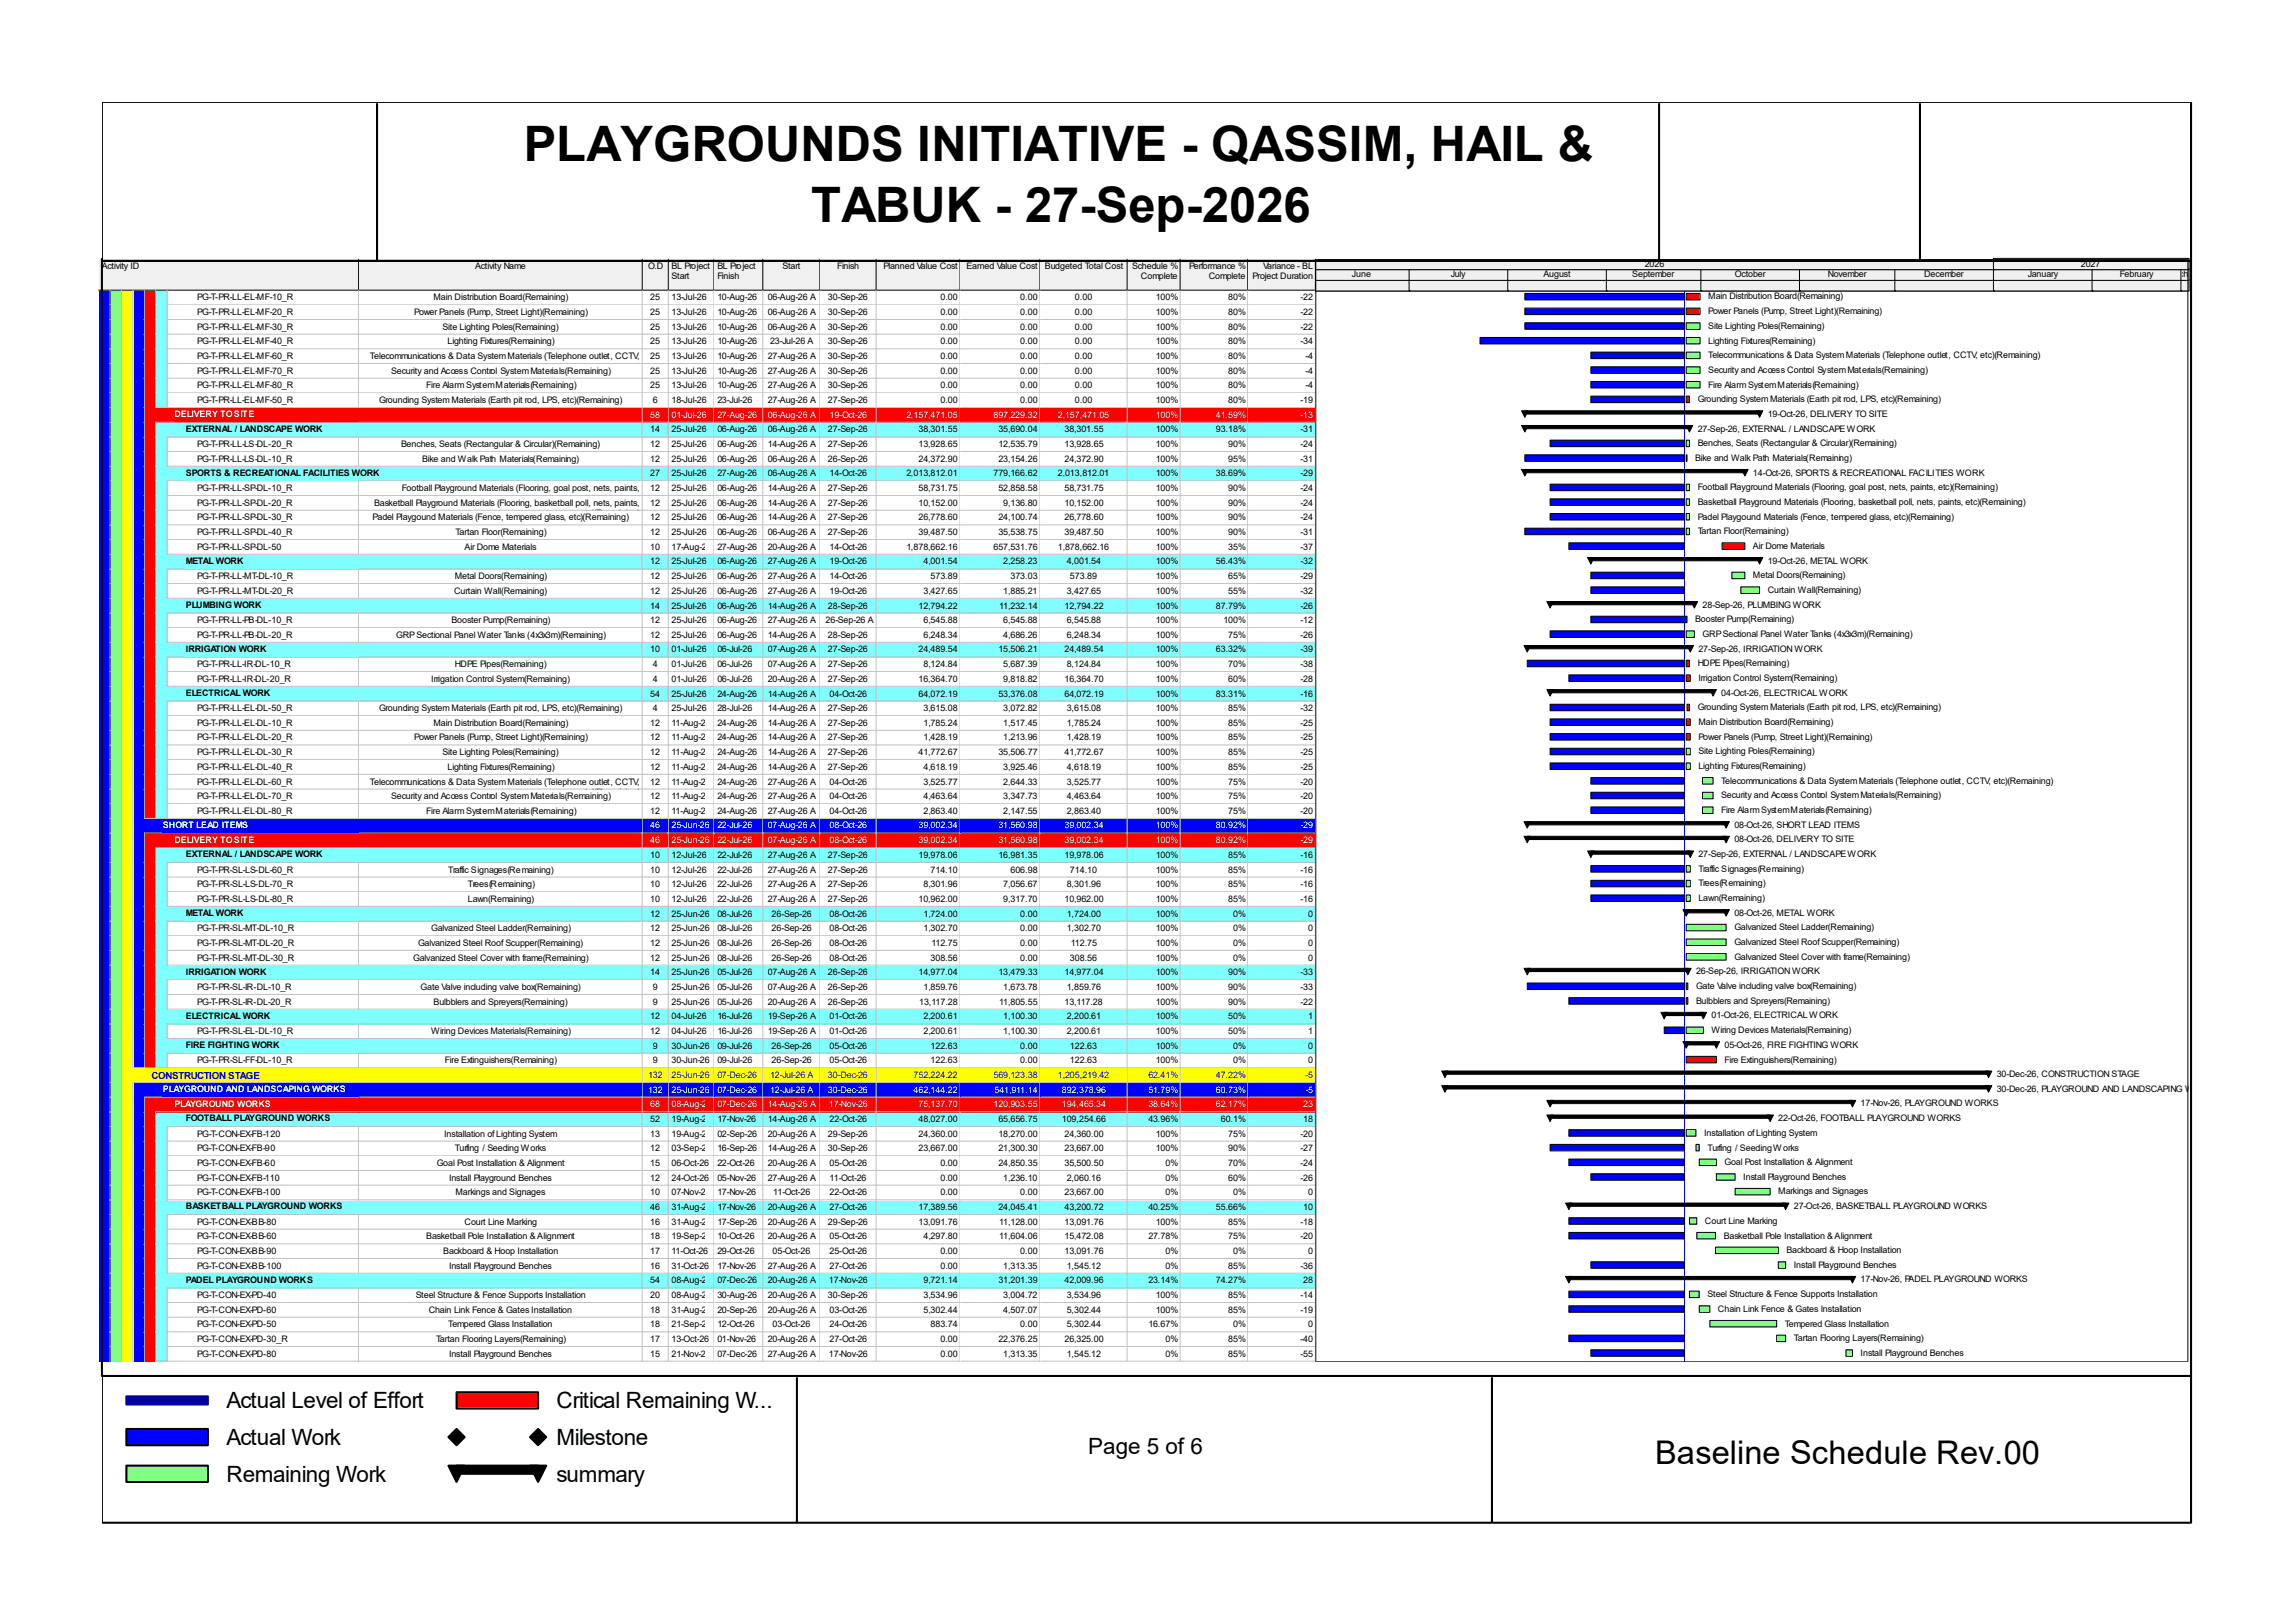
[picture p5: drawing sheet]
<svg xmlns="http://www.w3.org/2000/svg" width="297mm" height="210mm" viewBox="0 0 297 210" stroke-linecap="round" stroke-linejoin="round" font-family="sans-serif">
<defs><g id="words">
<g font-size="6.3">
<text x="67.8" y="20.8">PLAYGROUNDS INITIATIVE - QASSIM, HAIL &amp;</text>
<text x="105" y="28.7">TABUK - 27-Sep-2026</text>
</g>
<text font-size="4.2" x="214.2" y="189.4">Baseline Schedule Rev.00</text>
<g font-size="2.9">
<text x="29.3" y="182.2">Actual Level of Effort</text>
<text x="72" y="182.2">Critical Remaining W...</text>
<text x="29.3" y="187">Actual Work</text>
<text x="29.3" y="191.8">Remaining Work</text>
<text x="72" y="187">Milestone</text>
<text x="72" y="191.8">summary</text>
<text x="140.8" y="188.1">Page 5 of 6</text>
</g>
<text font-size="1.3" fill="#00f" x="19.6" y="139.6">CONSTRUCTION STAGE</text>
<g font-size="1.2">
<text x="13.2" y="34.8">Activity ID</text>
<text x="61.5" y="34.8">Activity Name</text>
<text x="83.9" y="34.8">O.D</text>
<text x="86.9" y="34.8">BL Project</text>
<text x="92.8" y="34.8">BL Project</text>
<text x="101.3" y="34.8">Start</text>
<text x="108.3" y="34.8">Finish</text>
<text x="114.3" y="34.8">Planned Value Cost</text>
<text x="125.1" y="34.8">Earned Value Cost</text>
<text x="135.2" y="34.8">Budgeted Total Cost</text>
<text x="146.5" y="34.8">Schedule %</text>
<text x="153.9" y="34.8">Performance %</text>
<text x="163.5" y="34.8">Variance - BL</text>
<text x="175" y="35.9">June</text>
<text x="187.7" y="35.9">July</text>
<text x="199.8" y="35.9">August</text>
<text x="211.2" y="35.9">September</text>
<text x="212.9" y="34.5">2026</text>
<text x="224.5" y="35.9">October</text>
<text x="236.6" y="35.9">November</text>
<text x="249" y="35.9">December</text>
<text x="262.4" y="35.9">January</text>
<text x="269.3" y="34.5">2027</text>
<text x="274.3" y="35.9">February</text>
<text x="280.1" y="35.9">March</text>
<text x="25.5" y="38.9">PG-T-PR-LL-EL-MF-10_R</text>
<text x="25.5" y="40.8">PG-T-PR-LL-EL-MF-20_R</text>
<text x="53.6" y="40.8">Power Panels (Pump, Street Light)(Remaining)</text>
<text x="56.1" y="38.9">Main Distribution Board(Remaining)</text>
<text x="84.2" y="38.9">25</text>
<text x="84.2" y="40.8">25</text>
<text x="86.9" y="36.1">Start</text>
<text x="86.9" y="38.9">13-Jul-26</text>
<text x="86.9" y="40.8">13-Jul-26</text>
<text x="92.8" y="36.1">Finish</text>
<text x="92.8" y="38.9">10-Aug-26</text>
<text x="92.8" y="40.8">10-Aug-26</text>
<text x="99.4" y="38.9">06-Aug-26 A</text>
<text x="99.4" y="40.8">06-Aug-26 A</text>
<text x="107.1" y="38.9">30-Sep-26</text>
<text x="107.1" y="40.8">30-Sep-26</text>
<text x="121.7" y="38.9">0.00</text>
<text x="121.7" y="40.8">0.00</text>
<text x="132" y="38.9">0.00</text>
<text x="132" y="40.8">0.00</text>
<text x="139.1" y="38.9">0.00</text>
<text x="139.1" y="40.8">0.00</text>
<text x="147.7" y="36.1">Complete</text>
<text x="149.6" y="38.9">100%</text>
<text x="149.6" y="40.8">100%</text>
<text x="156.4" y="36.1">Complete</text>
<text x="159" y="38.9">80%</text>
<text x="159" y="40.8">80%</text>
<text x="162.1" y="36.1">Project Duration</text>
<text x="168.3" y="38.9">-22</text>
<text x="168.3" y="40.8">-22</text>
<text x="221.1" y="38.7">Main Distribution Board(Remaining)</text>
<text x="221.1" y="40.6">Power Panels (Pump, Street Light)(Remaining)</text>
<text x="25.5" y="42.7">PG-T-PR-LL-EL-MF-30_R</text>
<text x="25.5" y="44.6">PG-T-PR-LL-EL-MF-40_R</text>
<text x="25.5" y="46.4">PG-T-PR-LL-EL-MF-60_R</text>
<text x="47.9" y="46.4">Telecommunications &amp; Data System Materials (Telephone outlet, CCTV,</text>
<text x="57.3" y="42.7">Site Lighting Poles(Remaining)</text>
<text x="57.9" y="44.6">Lighting Fixtures(Remaining)</text>
<text x="75.1" y="47.8">etc)(Remaining)</text>
<text x="84.2" y="42.7">25</text>
<text x="84.2" y="44.6">25</text>
<text x="84.2" y="46.4">25</text>
<text x="86.9" y="42.7">13-Jul-26</text>
<text x="86.9" y="44.6">13-Jul-26</text>
<text x="86.9" y="46.4">13-Jul-26</text>
<text x="92.8" y="42.7">10-Aug-26</text>
<text x="92.8" y="44.6">10-Aug-26</text>
<text x="92.8" y="46.4">10-Aug-26</text>
<text x="99.4" y="42.7">06-Aug-26 A</text>
<text x="99.4" y="46.4">27-Aug-26 A</text>
<text x="99.7" y="44.6">23-Jul-26 A</text>
<text x="107.1" y="42.7">30-Sep-26</text>
<text x="107.1" y="44.6">30-Sep-26</text>
<text x="107.1" y="46.4">30-Sep-26</text>
<text x="121.7" y="42.7">0.00</text>
<text x="121.7" y="44.6">0.00</text>
<text x="121.7" y="46.4">0.00</text>
<text x="132" y="42.7">0.00</text>
<text x="132" y="44.6">0.00</text>
<text x="132" y="46.4">0.00</text>
<text x="139.1" y="42.7">0.00</text>
<text x="139.1" y="44.6">0.00</text>
<text x="139.1" y="46.4">0.00</text>
<text x="149.6" y="42.7">100%</text>
<text x="149.6" y="44.6">100%</text>
<text x="149.6" y="46.4">100%</text>
<text x="159" y="42.7">80%</text>
<text x="159" y="44.6">80%</text>
<text x="159" y="46.4">80%</text>
<text x="168.3" y="42.7">-22</text>
<text x="168.3" y="44.6">-34</text>
<text x="169" y="46.4">-4</text>
<text x="221.1" y="42.5">Site Lighting Poles(Remaining)</text>
<text x="221.1" y="44.4">Lighting Fixtures(Remaining)</text>
<text x="221.1" y="46.4">Telecommunications &amp; Data System Materials (Telephone outlet, CCTV, etc)(Remaining)</text>
<text x="25.5" y="48.3">PG-T-PR-LL-EL-MF-70_R</text>
<text x="25.5" y="50.2">PG-T-PR-LL-EL-MF-80_R</text>
<text x="25.5" y="52.2">PG-T-PR-LL-EL-MF-50_R</text>
<text x="49.1" y="52.2">Grounding System Materials (Earth pit rod, LPS, etc)(Remaining)</text>
<text x="50.6" y="48.3">Security and Access Control System Materials(Remaining)</text>
<text x="55.2" y="50.2">Fire Alarm System Materials(Remaining)</text>
<text x="84.2" y="48.3">25</text>
<text x="84.2" y="50.2">25</text>
<text x="84.5" y="52.2">6</text>
<text x="86.9" y="48.3">13-Jul-26</text>
<text x="86.9" y="50.2">13-Jul-26</text>
<text x="86.9" y="52.2">18-Jul-26</text>
<text x="92.8" y="48.3">10-Aug-26</text>
<text x="92.8" y="50.2">10-Aug-26</text>
<text x="92.8" y="52.2">23-Jul-26</text>
<text x="99.4" y="48.3">27-Aug-26 A</text>
<text x="99.4" y="50.2">27-Aug-26 A</text>
<text x="99.4" y="52.2">27-Aug-26 A</text>
<text x="107.1" y="48.3">30-Sep-26</text>
<text x="107.1" y="50.2">30-Sep-26</text>
<text x="107.1" y="52.2">27-Sep-26</text>
<text x="121.7" y="48.3">0.00</text>
<text x="121.7" y="50.2">0.00</text>
<text x="121.7" y="52.2">0.00</text>
<text x="132" y="48.3">0.00</text>
<text x="132" y="50.2">0.00</text>
<text x="132" y="52.2">0.00</text>
<text x="139.1" y="48.3">0.00</text>
<text x="139.1" y="50.2">0.00</text>
<text x="139.1" y="52.2">0.00</text>
<text x="149.6" y="48.3">100%</text>
<text x="149.6" y="50.2">100%</text>
<text x="149.6" y="52.2">100%</text>
<text x="159" y="48.3">80%</text>
<text x="159" y="50.2">80%</text>
<text x="159" y="52.2">80%</text>
<text x="168.3" y="52.2">-19</text>
<text x="169" y="48.3">-4</text>
<text x="169" y="50.2">-4</text>
<text x="219.7" y="52">Grounding System Materials (Earth pit rod, LPS, etc)(Remaining)</text>
<text x="221.1" y="48.3">Security and Access Control System Materials(Remaining)</text>
<text x="221.1" y="50.2">Fire Alarm System Materials(Remaining)</text>
<text x="228.8" y="53.9">19-Oct-26, DELIVERY TO SITE</text>
<text x="24" y="55.9">EXTERNAL / LANDSCAPE WORK</text>
<text x="25.5" y="57.8">PG-T-PR-LL-LS-DL-20_R</text>
<text x="25.5" y="59.7">PG-T-PR-LL-LS-DL-10_R</text>
<text x="51.9" y="57.8">Benches, Seats (Rectangular &amp; Circular)(Remaining)</text>
<text x="54.7" y="59.7">Bike and Walk Path Materials(Remaining)</text>
<text x="84.2" y="56">14</text>
<text x="84.2" y="57.8">12</text>
<text x="84.2" y="59.7">12</text>
<text x="86.9" y="56">25-Jul-26</text>
<text x="86.9" y="57.8">25-Jul-26</text>
<text x="86.9" y="59.7">25-Jul-26</text>
<text x="92.8" y="56">06-Aug-26</text>
<text x="92.8" y="57.8">06-Aug-26</text>
<text x="92.8" y="59.7">06-Aug-26</text>
<text x="99.4" y="56">06-Aug-26 A</text>
<text x="99.4" y="57.8">14-Aug-26 A</text>
<text x="99.4" y="59.7">06-Aug-26 A</text>
<text x="107.1" y="56">27-Sep-26</text>
<text x="107.1" y="57.8">27-Sep-26</text>
<text x="107.1" y="59.7">26-Sep-26</text>
<text x="118.9" y="56">38,301.55</text>
<text x="118.9" y="57.8">13,928.65</text>
<text x="118.9" y="59.7">24,372.90</text>
<text x="129.2" y="56">35,690.04</text>
<text x="129.2" y="57.8">12,535.79</text>
<text x="129.2" y="59.7">23,154.26</text>
<text x="137.8" y="56">38,301.55</text>
<text x="137.8" y="57.8">13,928.65</text>
<text x="137.8" y="59.7">24,372.90</text>
<text x="149.6" y="56">100%</text>
<text x="149.6" y="57.8">100%</text>
<text x="149.6" y="59.7">100%</text>
<text x="157.4" y="56">93.18%</text>
<text x="159" y="57.8">90%</text>
<text x="159" y="59.7">95%</text>
<text x="168.3" y="56">-31</text>
<text x="168.3" y="57.8">-24</text>
<text x="168.3" y="59.7">-31</text>
<text x="219.4" y="59.6">Bike and Walk Path Materials(Remaining)</text>
<text x="219.7" y="55.8">27-Sep-26, EXTERNAL / LANDSCAPE WORK</text>
<text x="219.7" y="57.7">Benches, Seats (Rectangular &amp; Circular)(Remaining)</text>
<text x="24" y="61.6">SPORTS &amp; RECREATIONAL FACILITIES WORK</text>
<text x="25.5" y="63.5">PG-T-PR-LL-SP-DL-10_R</text>
<text x="25.5" y="65.4">PG-T-PR-LL-SP-DL-20_R</text>
<text x="48.4" y="65.4">Basketball Playground Materials (Flooring, basketball poll, nets, paints,</text>
<text x="52" y="63.5">Football Playground Materials (Flooring, goal post, nets, paints,</text>
<text x="75.1" y="64.9">etc)(Remaining)</text>
<text x="84.2" y="61.6">27</text>
<text x="84.2" y="63.5">12</text>
<text x="84.2" y="65.4">12</text>
<text x="86.9" y="61.6">25-Jul-26</text>
<text x="86.9" y="63.5">25-Jul-26</text>
<text x="86.9" y="65.4">25-Jul-26</text>
<text x="92.8" y="61.6">27-Aug-26</text>
<text x="92.8" y="63.5">06-Aug-26</text>
<text x="92.8" y="65.4">06-Aug-26</text>
<text x="99.4" y="61.6">06-Aug-26 A</text>
<text x="99.4" y="63.5">14-Aug-26 A</text>
<text x="99.4" y="65.4">14-Aug-26 A</text>
<text x="107.1" y="63.5">27-Sep-26</text>
<text x="107.1" y="65.4">27-Sep-26</text>
<text x="107.4" y="61.6">14-Oct-26</text>
<text x="117.3" y="61.6">2,013,812.01</text>
<text x="118.9" y="63.5">58,731.75</text>
<text x="118.9" y="65.4">10,152.00</text>
<text x="128.6" y="61.6">779,166.62</text>
<text x="129.2" y="63.5">52,858.58</text>
<text x="129.8" y="65.4">9,136.80</text>
<text x="136.9" y="61.6">2,013,812.01</text>
<text x="137.8" y="63.5">58,731.75</text>
<text x="137.8" y="65.4">10,152.00</text>
<text x="149.6" y="61.6">100%</text>
<text x="149.6" y="63.5">100%</text>
<text x="149.6" y="65.4">100%</text>
<text x="157.4" y="61.6">38.69%</text>
<text x="159" y="63.5">90%</text>
<text x="159" y="65.4">90%</text>
<text x="168.3" y="61.6">-29</text>
<text x="168.3" y="63.5">-24</text>
<text x="168.3" y="65.4">-24</text>
<text x="219.7" y="63.4">Football Playground Materials (Flooring, goal post, nets, paints, etc)(Remaining)</text>
<text x="219.7" y="65.3">Basketball Playground Materials (Flooring, basketball poll, nets, paints, etc)(Remaining)</text>
<text x="226.9" y="61.6">14-Oct-26, SPORTS &amp; RECREATIONAL FACILITIES WORK</text>
<text x="25.5" y="67.4">PG-T-PR-LL-SP-DL-30_R</text>
<text x="25.5" y="69.3">PG-T-PR-LL-SP-DL-40_R</text>
<text x="25.5" y="71.1">PG-T-PR-LL-SP-DL-50</text>
<text x="48.2" y="67.4">Padel Playgound Materials (Fence, tempered glass, etc)(Remaining)</text>
<text x="59" y="69.3">Tartan Floor(Remaining)</text>
<text x="60.1" y="71.1">Air Dome Materials</text>
<text x="75.1" y="66.8">etc)(Remaining)</text>
<text x="84.2" y="67.4">12</text>
<text x="84.2" y="69.3">12</text>
<text x="84.2" y="71.1">10</text>
<text x="86.9" y="67.4">25-Jul-26</text>
<text x="86.9" y="69.3">25-Jul-26</text>
<text x="86.9" y="71.1">17-Aug-26</text>
<text x="92.8" y="67.4">06-Aug-26</text>
<text x="92.8" y="69.3">06-Aug-26</text>
<text x="92.8" y="71.1">27-Aug-26</text>
<text x="99.4" y="67.4">14-Aug-26 A</text>
<text x="99.4" y="69.3">06-Aug-26 A</text>
<text x="99.4" y="71.1">20-Aug-26 A</text>
<text x="107.1" y="67.4">27-Sep-26</text>
<text x="107.1" y="69.3">27-Sep-26</text>
<text x="107.4" y="71.1">14-Oct-26</text>
<text x="117.3" y="71.1">1,878,662.16</text>
<text x="118.9" y="67.4">26,778.60</text>
<text x="118.9" y="69.3">39,487.50</text>
<text x="128.6" y="71.1">657,531.76</text>
<text x="129.2" y="67.4">24,100.74</text>
<text x="129.2" y="69.3">35,538.75</text>
<text x="136.9" y="71.1">1,878,662.16</text>
<text x="137.8" y="67.4">26,778.60</text>
<text x="137.8" y="69.3">39,487.50</text>
<text x="149.6" y="67.4">100%</text>
<text x="149.6" y="69.3">100%</text>
<text x="149.6" y="71.1">100%</text>
<text x="159" y="67.4">90%</text>
<text x="159" y="69.3">90%</text>
<text x="159" y="71.1">35%</text>
<text x="168.3" y="67.4">-24</text>
<text x="168.3" y="69.3">-31</text>
<text x="168.3" y="71.1">-37</text>
<text x="219.7" y="67.2">Padel Playgound Materials (Fence, tempered glass, etc)(Remaining)</text>
<text x="219.7" y="69.1">Tartan Floor(Remaining)</text>
<text x="226.9" y="71">Air Dome Materials</text>
<text x="24" y="73">METAL WORK</text>
<text x="25.5" y="74.9">PG-T-PR-LL-MT-DL-10_R</text>
<text x="25.5" y="76.8">PG-T-PR-LL-MT-DL-20_R</text>
<text x="58.8" y="76.8">Curtain Wall(Remaining)</text>
<text x="58.8" y="74.9">Metal Doors(Remaining)</text>
<text x="84.2" y="73">12</text>
<text x="84.2" y="74.9">12</text>
<text x="84.2" y="76.8">12</text>
<text x="86.9" y="73">25-Jul-26</text>
<text x="86.9" y="74.9">25-Jul-26</text>
<text x="86.9" y="76.8">25-Jul-26</text>
<text x="92.8" y="73">06-Aug-26</text>
<text x="92.8" y="74.9">06-Aug-26</text>
<text x="92.8" y="76.8">06-Aug-26</text>
<text x="99.4" y="73">27-Aug-26 A</text>
<text x="99.4" y="74.9">27-Aug-26 A</text>
<text x="99.4" y="76.8">27-Aug-26 A</text>
<text x="107.4" y="73">19-Oct-26</text>
<text x="107.4" y="74.9">14-Oct-26</text>
<text x="107.4" y="76.8">19-Oct-26</text>
<text x="119.5" y="73">4,001.54</text>
<text x="119.5" y="76.8">3,427.65</text>
<text x="120.4" y="74.9">573.89</text>
<text x="129.8" y="73">2,258.23</text>
<text x="129.8" y="76.8">1,885.21</text>
<text x="130.8" y="74.9">373.03</text>
<text x="138" y="73">4,001.54</text>
<text x="138" y="76.8">3,427.65</text>
<text x="138.5" y="74.9">573.89</text>
<text x="149.6" y="73">100%</text>
<text x="149.6" y="74.9">100%</text>
<text x="149.6" y="76.8">100%</text>
<text x="157.4" y="73">56.43%</text>
<text x="159" y="74.9">65%</text>
<text x="159" y="76.8">55%</text>
<text x="168.3" y="73">-32</text>
<text x="168.3" y="74.9">-29</text>
<text x="168.3" y="76.8">-32</text>
<text x="226.9" y="74.8">Metal Doors(Remaining)</text>
<text x="228.8" y="72.9">19-Oct-26, METAL WORK</text>
<text x="228.8" y="76.7">Curtain Wall(Remaining)</text>
<text x="24" y="78.7">PLUMBING WORK</text>
<text x="25.5" y="80.6">PG-T-PR-LL-PB-DL-10_R</text>
<text x="25.5" y="82.5">PG-T-PR-LL-PB-DL-20_R</text>
<text x="51.3" y="82.5">GRP Sectional Panel Water Tanks (4x3x3m)(Remaining)</text>
<text x="58.4" y="80.6">Booster Pump(Remaining)</text>
<text x="84.2" y="78.7">14</text>
<text x="84.2" y="80.6">12</text>
<text x="84.2" y="82.5">12</text>
<text x="86.9" y="78.7">25-Jul-26</text>
<text x="86.9" y="80.6">25-Jul-26</text>
<text x="86.9" y="82.5">25-Jul-26</text>
<text x="92.8" y="78.7">06-Aug-26</text>
<text x="92.8" y="80.6">06-Aug-26</text>
<text x="92.8" y="82.5">06-Aug-26</text>
<text x="99.4" y="78.7">14-Aug-26 A</text>
<text x="99.4" y="80.6">27-Aug-26 A</text>
<text x="99.4" y="82.5">14-Aug-26 A</text>
<text x="106.8" y="80.6">26-Sep-26 A</text>
<text x="107.1" y="78.7">28-Sep-26</text>
<text x="107.1" y="82.5">28-Sep-26</text>
<text x="118.9" y="78.7">12,794.22</text>
<text x="119.5" y="80.6">6,545.88</text>
<text x="119.5" y="82.5">6,248.34</text>
<text x="129.3" y="78.7">11,232.14</text>
<text x="129.8" y="80.6">6,545.88</text>
<text x="129.8" y="82.5">4,686.26</text>
<text x="137.8" y="78.7">12,794.22</text>
<text x="138" y="80.6">6,545.88</text>
<text x="138" y="82.5">6,248.34</text>
<text x="149.6" y="78.7">100%</text>
<text x="149.6" y="80.6">100%</text>
<text x="149.6" y="82.5">100%</text>
<text x="157.4" y="78.7">87.79%</text>
<text x="158.3" y="80.6">100%</text>
<text x="159" y="82.5">75%</text>
<text x="168.3" y="78.7">-26</text>
<text x="168.3" y="80.6">-12</text>
<text x="168.3" y="82.5">-26</text>
<text x="219.4" y="80.5">Booster Pump(Remaining)</text>
<text x="220.3" y="78.6">28-Sep-26, PLUMBING WORK</text>
<text x="220.3" y="82.4">GRP Sectional Panel Water Tanks (4x3x3m)(Remaining)</text>
<text x="24" y="84.4">IRRIGATION WORK</text>
<text x="25.5" y="86.3">PG-T-PR-LL-IR-DL-10_R</text>
<text x="25.5" y="88.2">PG-T-PR-LL-IR-DL-20_R</text>
<text x="55.8" y="88.2">Irrigation Control System(Remaining)</text>
<text x="58.8" y="86.3">HDPE Pipes(Remaining)</text>
<text x="84.2" y="84.4">10</text>
<text x="84.5" y="86.3">4</text>
<text x="84.5" y="88.2">4</text>
<text x="86.9" y="84.4">01-Jul-26</text>
<text x="86.9" y="86.3">01-Jul-26</text>
<text x="86.9" y="88.2">01-Jul-26</text>
<text x="92.8" y="84.4">06-Jul-26</text>
<text x="92.8" y="86.3">06-Jul-26</text>
<text x="92.8" y="88.2">06-Jul-26</text>
<text x="99.4" y="84.4">07-Aug-26 A</text>
<text x="99.4" y="86.3">07-Aug-26 A</text>
<text x="99.4" y="88.2">20-Aug-26 A</text>
<text x="107.1" y="84.4">27-Sep-26</text>
<text x="107.1" y="86.3">27-Sep-26</text>
<text x="107.1" y="88.2">27-Sep-26</text>
<text x="118.9" y="84.4">24,489.54</text>
<text x="118.9" y="88.2">16,364.70</text>
<text x="119.5" y="86.3">8,124.84</text>
<text x="129.2" y="84.4">15,506.21</text>
<text x="129.8" y="86.3">5,687.39</text>
<text x="129.8" y="88.2">9,818.82</text>
<text x="137.8" y="84.4">24,489.54</text>
<text x="137.8" y="88.2">16,364.70</text>
<text x="138" y="86.3">8,124.84</text>
<text x="149.6" y="84.4">100%</text>
<text x="149.6" y="86.3">100%</text>
<text x="149.6" y="88.2">100%</text>
<text x="157.4" y="84.4">63.32%</text>
<text x="159" y="86.3">70%</text>
<text x="159" y="88.2">60%</text>
<text x="168.3" y="84.4">-39</text>
<text x="168.3" y="86.3">-38</text>
<text x="168.3" y="88.2">-28</text>
<text x="219.7" y="86.2">HDPE Pipes(Remaining)</text>
<text x="219.8" y="84.3">27-Sep-26, IRRIGATION WORK</text>
<text x="219.8" y="88.1">Irrigation Control System(Remaining)</text>
<text x="24" y="90.1">ELECTRICAL WORK</text>
<text x="25.5" y="92">PG-T-PR-LL-EL-DL-50_R</text>
<text x="25.5" y="93.9">PG-T-PR-LL-EL-DL-10_R</text>
<text x="25.5" y="95.8">PG-T-PR-LL-EL-DL-20_R</text>
<text x="49.1" y="92">Grounding System Materials (Earth pit rod, LPS, etc)(Remaining)</text>
<text x="53.6" y="95.8">Power Panels (Pump, Street Light)(Remaining)</text>
<text x="56.1" y="93.9">Main Distribution Board(Remaining)</text>
<text x="84.2" y="90.1">54</text>
<text x="84.2" y="93.9">12</text>
<text x="84.2" y="95.8">12</text>
<text x="84.5" y="92">4</text>
<text x="86.9" y="90.1">25-Jul-26</text>
<text x="86.9" y="92">25-Jul-26</text>
<text x="86.9" y="93.9">11-Aug-26</text>
<text x="86.9" y="95.8">11-Aug-26</text>
<text x="92.8" y="90.1">24-Aug-26</text>
<text x="92.8" y="92">28-Jul-26</text>
<text x="92.8" y="93.9">24-Aug-26</text>
<text x="92.8" y="95.8">24-Aug-26</text>
<text x="99.4" y="90.1">14-Aug-26 A</text>
<text x="99.4" y="92">14-Aug-26 A</text>
<text x="99.4" y="93.9">14-Aug-26 A</text>
<text x="99.4" y="95.8">14-Aug-26 A</text>
<text x="107.1" y="92">27-Sep-26</text>
<text x="107.1" y="93.9">27-Sep-26</text>
<text x="107.1" y="95.8">27-Sep-26</text>
<text x="107.4" y="90.1">04-Oct-26</text>
<text x="118.9" y="90.1">64,072.19</text>
<text x="119.5" y="92">3,615.08</text>
<text x="119.5" y="93.9">1,785.24</text>
<text x="119.5" y="95.8">1,428.19</text>
<text x="129.2" y="90.1">53,376.08</text>
<text x="129.8" y="92">3,072.82</text>
<text x="129.8" y="93.9">1,517.45</text>
<text x="129.8" y="95.8">1,213.96</text>
<text x="137.8" y="90.1">64,072.19</text>
<text x="138" y="92">3,615.08</text>
<text x="138" y="93.9">1,785.24</text>
<text x="138" y="95.8">1,428.19</text>
<text x="149.6" y="90.1">100%</text>
<text x="149.6" y="92">100%</text>
<text x="149.6" y="93.9">100%</text>
<text x="149.6" y="95.8">100%</text>
<text x="157.4" y="90.1">83.31%</text>
<text x="159" y="92">85%</text>
<text x="159" y="93.9">85%</text>
<text x="159" y="95.8">85%</text>
<text x="168.3" y="90.1">-16</text>
<text x="168.3" y="92">-32</text>
<text x="168.3" y="93.9">-25</text>
<text x="168.3" y="95.8">-25</text>
<text x="219.7" y="91.9">Grounding System Materials (Earth pit rod, LPS, etc)(Remaining)</text>
<text x="219.8" y="93.8">Main Distribution Board(Remaining)</text>
<text x="219.8" y="95.7">Power Panels (Pump, Street Light)(Remaining)</text>
<text x="222.8" y="90">04-Oct-26, ELECTRICAL WORK</text>
<text x="25.5" y="97.7">PG-T-PR-LL-EL-DL-30_R</text>
<text x="25.5" y="99.6">PG-T-PR-LL-EL-DL-40_R</text>
<text x="25.5" y="101.5">PG-T-PR-LL-EL-DL-60_R</text>
<text x="47.9" y="101.5">Telecommunications &amp; Data System Materials (Telephone outlet, CCTV,</text>
<text x="57.3" y="97.7">Site Lighting Poles(Remaining)</text>
<text x="57.9" y="99.6">Lighting Fixtures(Remaining)</text>
<text x="84.2" y="97.7">12</text>
<text x="84.2" y="99.6">12</text>
<text x="84.2" y="101.5">12</text>
<text x="86.9" y="97.7">11-Aug-26</text>
<text x="86.9" y="99.6">11-Aug-26</text>
<text x="86.9" y="101.5">11-Aug-26</text>
<text x="92.8" y="97.7">24-Aug-26</text>
<text x="92.8" y="99.6">24-Aug-26</text>
<text x="92.8" y="101.5">24-Aug-26</text>
<text x="99.4" y="97.7">14-Aug-26 A</text>
<text x="99.4" y="99.6">14-Aug-26 A</text>
<text x="99.4" y="101.5">27-Aug-26 A</text>
<text x="107.1" y="97.7">27-Sep-26</text>
<text x="107.1" y="99.6">27-Sep-26</text>
<text x="107.4" y="101.5">04-Oct-26</text>
<text x="118.9" y="97.7">41,772.67</text>
<text x="119.5" y="99.6">4,618.19</text>
<text x="119.5" y="101.5">3,525.77</text>
<text x="129.2" y="97.7">35,506.77</text>
<text x="129.8" y="99.6">3,925.46</text>
<text x="129.8" y="101.5">2,644.33</text>
<text x="137.8" y="97.7">41,772.67</text>
<text x="138" y="99.6">4,618.19</text>
<text x="138" y="101.5">3,525.77</text>
<text x="149.6" y="97.7">100%</text>
<text x="149.6" y="99.6">100%</text>
<text x="149.6" y="101.5">100%</text>
<text x="159" y="97.7">85%</text>
<text x="159" y="99.6">85%</text>
<text x="159" y="101.5">75%</text>
<text x="168.3" y="97.7">-25</text>
<text x="168.3" y="99.6">-25</text>
<text x="168.3" y="101.5">-20</text>
<text x="219.8" y="97.6">Site Lighting Poles(Remaining)</text>
<text x="219.8" y="99.5">Lighting Fixtures(Remaining)</text>
<text x="222.8" y="101.4">Telecommunications &amp; Data System Materials (Telephone outlet, CCTV, etc)(Remaining)</text>
<text x="25.5" y="103.4">PG-T-PR-LL-EL-DL-70_R</text>
<text x="25.5" y="105.3">PG-T-PR-LL-EL-DL-80_R</text>
<text x="50.6" y="103.4">Security and Access Control System Materials(Remaining)</text>
<text x="55.2" y="105.3">Fire Alarm System Materials(Remaining)</text>
<text x="75.1" y="102.9">etc)(Remaining)</text>
<text x="84.2" y="103.4">12</text>
<text x="84.2" y="105.3">12</text>
<text x="86.9" y="103.4">11-Aug-26</text>
<text x="86.9" y="105.3">11-Aug-26</text>
<text x="92.8" y="103.4">24-Aug-26</text>
<text x="92.8" y="105.3">24-Aug-26</text>
<text x="99.4" y="103.4">27-Aug-26 A</text>
<text x="99.4" y="105.3">27-Aug-26 A</text>
<text x="107.4" y="103.4">04-Oct-26</text>
<text x="107.4" y="105.3">04-Oct-26</text>
<text x="119.5" y="103.4">4,463.64</text>
<text x="119.5" y="105.3">2,863.40</text>
<text x="129.8" y="103.4">3,347.73</text>
<text x="129.8" y="105.3">2,147.55</text>
<text x="138" y="103.4">4,463.64</text>
<text x="138" y="105.3">2,863.40</text>
<text x="149.6" y="103.4">100%</text>
<text x="149.6" y="105.3">100%</text>
<text x="159" y="103.4">75%</text>
<text x="159" y="105.3">75%</text>
<text x="168.3" y="103.4">-20</text>
<text x="168.3" y="105.3">-20</text>
<text x="222.8" y="103.3">Security and Access Control System Materials(Remaining)</text>
<text x="222.8" y="105.2">Fire Alarm System Materials(Remaining)</text>
<text x="224.5" y="107.1">08-Oct-26, SHORT LEAD ITEMS</text>
<text x="24" y="111">EXTERNAL / LANDSCAPE WORK</text>
<text x="25.5" y="112.9">PG-T-PR-SL-LS-DL-60_R</text>
<text x="58" y="112.9">Traffic Signages(Remaining)</text>
<text x="84.2" y="111">10</text>
<text x="84.2" y="112.9">10</text>
<text x="86.9" y="111">12-Jul-26</text>
<text x="86.9" y="112.9">12-Jul-26</text>
<text x="92.8" y="111">22-Jul-26</text>
<text x="92.8" y="112.9">22-Jul-26</text>
<text x="99.4" y="111">27-Aug-26 A</text>
<text x="99.4" y="112.9">27-Aug-26 A</text>
<text x="107.1" y="111">27-Sep-26</text>
<text x="107.1" y="112.9">27-Sep-26</text>
<text x="118.9" y="111">19,978.06</text>
<text x="120.4" y="112.9">714.10</text>
<text x="129.2" y="111">16,981.35</text>
<text x="130.8" y="112.9">606.98</text>
<text x="137.8" y="111">19,978.06</text>
<text x="138.5" y="112.9">714.10</text>
<text x="149.6" y="111">100%</text>
<text x="149.6" y="112.9">100%</text>
<text x="159" y="111">85%</text>
<text x="159" y="112.9">85%</text>
<text x="168.3" y="111">-16</text>
<text x="168.3" y="112.9">-16</text>
<text x="219.8" y="110.9">27-Sep-26, EXTERNAL / LANDSCAPE WORK</text>
<text x="219.8" y="112.8">Traffic Signages(Remaining)</text>
<text x="224.5" y="109">08-Oct-26, DELIVERY TO SITE</text>
<text x="24" y="118.6">METAL WORK</text>
<text x="25.5" y="114.8">PG-T-PR-SL-LS-DL-70_R</text>
<text x="25.5" y="116.7">PG-T-PR-SL-LS-DL-80_R</text>
<text x="60.5" y="114.8">Trees(Remaining)</text>
<text x="60.5" y="116.7">Lawn(Remaining)</text>
<text x="84.2" y="114.8">10</text>
<text x="84.2" y="116.7">10</text>
<text x="84.2" y="118.6">12</text>
<text x="86.9" y="114.8">12-Jul-26</text>
<text x="86.9" y="116.7">12-Jul-26</text>
<text x="86.9" y="118.6">25-Jun-26</text>
<text x="92.8" y="114.8">22-Jul-26</text>
<text x="92.8" y="116.7">22-Jul-26</text>
<text x="92.8" y="118.6">08-Jul-26</text>
<text x="99.4" y="114.8">27-Aug-26 A</text>
<text x="99.4" y="116.7">27-Aug-26 A</text>
<text x="99.9" y="118.6">26-Sep-26</text>
<text x="107.1" y="114.8">27-Sep-26</text>
<text x="107.1" y="116.7">27-Sep-26</text>
<text x="107.4" y="118.6">08-Oct-26</text>
<text x="118.9" y="116.7">10,962.00</text>
<text x="119.5" y="114.8">8,301.96</text>
<text x="119.5" y="118.6">1,724.00</text>
<text x="129.8" y="114.8">7,056.67</text>
<text x="129.8" y="116.7">9,317.70</text>
<text x="132" y="118.6">0.00</text>
<text x="137.8" y="116.7">10,962.00</text>
<text x="138" y="114.8">8,301.96</text>
<text x="138" y="118.6">1,724.00</text>
<text x="149.6" y="114.8">100%</text>
<text x="149.6" y="116.7">100%</text>
<text x="149.6" y="118.6">100%</text>
<text x="159" y="114.8">85%</text>
<text x="159" y="116.7">85%</text>
<text x="159.6" y="118.6">0%</text>
<text x="168.3" y="114.8">-16</text>
<text x="168.3" y="116.7">-16</text>
<text x="169.3" y="118.6">0</text>
<text x="219.8" y="114.7">Trees(Remaining)</text>
<text x="219.8" y="116.6">Lawn(Remaining)</text>
<text x="224.5" y="118.5">08-Oct-26, METAL WORK</text>
<text x="25.5" y="120.5">PG-T-PR-SL-MT-DL-10_R</text>
<text x="25.5" y="122.4">PG-T-PR-SL-MT-DL-20_R</text>
<text x="25.5" y="124.3">PG-T-PR-SL-MT-DL-30_R</text>
<text x="53.5" y="124.3">Galvanized Steel Cover with frame(Remaining)</text>
<text x="54.1" y="122.4">Galvanized Steel Roof Scupper(Remaining)</text>
<text x="55.8" y="120.5">Galvanized Steel Ladder(Remaining)</text>
<text x="84.2" y="120.5">12</text>
<text x="84.2" y="122.4">12</text>
<text x="84.2" y="124.3">12</text>
<text x="86.9" y="120.5">25-Jun-26</text>
<text x="86.9" y="122.4">25-Jun-26</text>
<text x="86.9" y="124.3">25-Jun-26</text>
<text x="92.8" y="120.5">08-Jul-26</text>
<text x="92.8" y="122.4">08-Jul-26</text>
<text x="92.8" y="124.3">08-Jul-26</text>
<text x="99.9" y="120.5">26-Sep-26</text>
<text x="99.9" y="122.4">26-Sep-26</text>
<text x="99.9" y="124.3">26-Sep-26</text>
<text x="107.4" y="120.5">08-Oct-26</text>
<text x="107.4" y="122.4">08-Oct-26</text>
<text x="107.4" y="124.3">08-Oct-26</text>
<text x="119.5" y="120.5">1,302.70</text>
<text x="120.4" y="124.3">308.56</text>
<text x="120.6" y="122.4">112.75</text>
<text x="132" y="120.5">0.00</text>
<text x="132" y="122.4">0.00</text>
<text x="132" y="124.3">0.00</text>
<text x="138" y="120.5">1,302.70</text>
<text x="138.5" y="124.3">308.56</text>
<text x="138.6" y="122.4">112.75</text>
<text x="149.6" y="120.5">100%</text>
<text x="149.6" y="122.4">100%</text>
<text x="149.6" y="124.3">100%</text>
<text x="159.6" y="120.5">0%</text>
<text x="159.6" y="122.4">0%</text>
<text x="159.6" y="124.3">0%</text>
<text x="169.3" y="120.5">0</text>
<text x="169.3" y="122.4">0</text>
<text x="169.3" y="124.3">0</text>
<text x="224.5" y="120.4">Galvanized Steel Ladder(Remaining)</text>
<text x="224.5" y="122.3">Galvanized Steel Roof Scupper(Remaining)</text>
<text x="224.5" y="124.2">Galvanized Steel Cover with frame(Remaining)</text>
<text x="24" y="126.2">IRRIGATION WORK</text>
<text x="24" y="131.8">ELECTRICAL WORK</text>
<text x="25.5" y="128.1">PG-T-PR-SL-IR-DL-10_R</text>
<text x="25.5" y="130">PG-T-PR-SL-IR-DL-20_R</text>
<text x="54.4" y="128.1">Gate Valve including valve box(Remaining)</text>
<text x="56.1" y="130">Bulbblers and Spreyers(Remaining)</text>
<text x="84.2" y="126.2">14</text>
<text x="84.2" y="131.9">12</text>
<text x="84.5" y="128.1">9</text>
<text x="84.5" y="130">9</text>
<text x="86.9" y="126.2">25-Jun-26</text>
<text x="86.9" y="128.1">25-Jun-26</text>
<text x="86.9" y="130">25-Jun-26</text>
<text x="86.9" y="131.9">04-Jul-26</text>
<text x="92.8" y="126.2">05-Jul-26</text>
<text x="92.8" y="128.1">05-Jul-26</text>
<text x="92.8" y="130">05-Jul-26</text>
<text x="92.8" y="131.9">16-Jul-26</text>
<text x="99.4" y="126.2">07-Aug-26 A</text>
<text x="99.4" y="128.1">07-Aug-26 A</text>
<text x="99.4" y="130">20-Aug-26 A</text>
<text x="99.4" y="131.9">19-Sep-26 A</text>
<text x="107.1" y="126.2">26-Sep-26</text>
<text x="107.1" y="128.1">26-Sep-26</text>
<text x="107.1" y="130">26-Sep-26</text>
<text x="107.4" y="131.9">01-Oct-26</text>
<text x="118.9" y="126.2">14,977.04</text>
<text x="119" y="130">13,117.28</text>
<text x="119.5" y="128.1">1,859.76</text>
<text x="119.5" y="131.9">2,200.61</text>
<text x="129.2" y="126.2">13,479.33</text>
<text x="129.3" y="130">11,805.55</text>
<text x="129.8" y="128.1">1,673.78</text>
<text x="129.8" y="131.9">1,100.30</text>
<text x="137.8" y="126.2">14,977.04</text>
<text x="137.8" y="130">13,117.28</text>
<text x="138" y="128.1">1,859.76</text>
<text x="138" y="131.9">2,200.61</text>
<text x="149.6" y="126.2">100%</text>
<text x="149.6" y="128.1">100%</text>
<text x="149.6" y="130">100%</text>
<text x="149.6" y="131.9">100%</text>
<text x="159" y="126.2">90%</text>
<text x="159" y="128.1">90%</text>
<text x="159" y="130">90%</text>
<text x="159" y="131.9">50%</text>
<text x="168.3" y="126.2">-33</text>
<text x="168.3" y="128.1">-33</text>
<text x="168.3" y="130">-22</text>
<text x="169.3" y="131.9">1</text>
<text x="219.5" y="126.1">26-Sep-26, IRRIGATION WORK</text>
<text x="219.5" y="128">Gate Valve including valve box(Remaining)</text>
<text x="219.5" y="129.9">Bulbblers and Spreyers(Remaining)</text>
<text x="221.5" y="131.8">01-Oct-26, ELECTRICAL WORK</text>
<text x="24" y="135.6">FIRE FIGHTING WORK</text>
<text x="25.5" y="133.8">PG-T-PR-SL-EL-DL-10_R</text>
<text x="25.5" y="137.6">PG-T-PR-SL-FF-DL-10_R</text>
<text x="55.8" y="133.8">Wiring Devices Materials(Remaining)</text>
<text x="57.6" y="137.6">Fire Extinguishers(Remaining)</text>
<text x="84.2" y="133.8">12</text>
<text x="84.5" y="135.7">9</text>
<text x="84.5" y="137.6">9</text>
<text x="86.9" y="133.8">04-Jul-26</text>
<text x="86.9" y="135.7">30-Jun-26</text>
<text x="86.9" y="137.6">30-Jun-26</text>
<text x="92.8" y="133.8">16-Jul-26</text>
<text x="92.8" y="135.7">09-Jul-26</text>
<text x="92.8" y="137.6">09-Jul-26</text>
<text x="99.4" y="133.8">19-Sep-26 A</text>
<text x="99.9" y="135.7">26-Sep-26</text>
<text x="99.9" y="137.6">26-Sep-26</text>
<text x="107.4" y="133.8">01-Oct-26</text>
<text x="107.4" y="135.7">05-Oct-26</text>
<text x="107.4" y="137.6">05-Oct-26</text>
<text x="119.5" y="133.8">2,200.61</text>
<text x="120.4" y="135.7">122.63</text>
<text x="120.4" y="137.6">122.63</text>
<text x="129.8" y="133.8">1,100.30</text>
<text x="132" y="135.7">0.00</text>
<text x="132" y="137.6">0.00</text>
<text x="138" y="133.8">2,200.61</text>
<text x="138.5" y="135.7">122.63</text>
<text x="138.5" y="137.6">122.63</text>
<text x="149.6" y="133.8">100%</text>
<text x="149.6" y="135.7">100%</text>
<text x="149.6" y="137.6">100%</text>
<text x="159" y="133.8">50%</text>
<text x="159.6" y="135.7">0%</text>
<text x="159.6" y="137.6">0%</text>
<text x="169.3" y="133.8">1</text>
<text x="169.3" y="135.7">0</text>
<text x="169.3" y="137.6">0</text>
<text x="221.5" y="133.7">Wiring Devices Materials(Remaining)</text>
<text x="223.2" y="135.6">05-Oct-26, FIRE FIGHTING WORK</text>
<text x="223.2" y="137.5">Fire Extinguishers(Remaining)</text>
<text x="240.8" y="143.2">17-Nov-26, PLAYGROUND WORKS</text>
<text x="258.4" y="139.4">30-Dec-26, CONSTRUCTION STAGE</text>
<text x="258.4" y="141.3">30-Dec-26, PLAYGROUND AND LANDSCAPING WORKS</text>
<text x="24" y="145.1">FOOTBALL PLAYGROUND WORKS</text>
<text x="25.5" y="147.1">PG-T-CON-EX-FB-120</text>
<text x="25.5" y="149">PG-T-CON-EX-FB-90</text>
<text x="57.5" y="147.1">Installation of Lighting System</text>
<text x="58.8" y="149">Turfing / Seeding Works</text>
<text x="84.2" y="145.2">52</text>
<text x="84.2" y="147.1">13</text>
<text x="84.2" y="149">12</text>
<text x="86.9" y="145.2">19-Aug-26</text>
<text x="86.9" y="147.1">19-Aug-26</text>
<text x="86.9" y="149">03-Sep-26</text>
<text x="92.8" y="145.2">17-Nov-26</text>
<text x="92.8" y="147.1">02-Sep-26</text>
<text x="92.8" y="149">16-Sep-26</text>
<text x="99.4" y="145.2">14-Aug-26 A</text>
<text x="99.4" y="147.1">20-Aug-26 A</text>
<text x="99.4" y="149">14-Aug-26 A</text>
<text x="107.1" y="147.1">29-Sep-26</text>
<text x="107.1" y="149">30-Sep-26</text>
<text x="107.4" y="145.2">22-Oct-26</text>
<text x="118.9" y="145.2">48,027.00</text>
<text x="118.9" y="147.1">24,360.00</text>
<text x="118.9" y="149">23,667.00</text>
<text x="129.2" y="145.2">65,656.75</text>
<text x="129.2" y="147.1">18,270.00</text>
<text x="129.2" y="149">21,300.30</text>
<text x="137.4" y="145.2">109,254.66</text>
<text x="137.8" y="147.1">24,360.00</text>
<text x="137.8" y="149">23,667.00</text>
<text x="148.6" y="145.2">43.96%</text>
<text x="149.6" y="147.1">100%</text>
<text x="149.6" y="149">100%</text>
<text x="158" y="145.2">60.1%</text>
<text x="159" y="147.1">75%</text>
<text x="159" y="149">90%</text>
<text x="168.3" y="147.1">-20</text>
<text x="168.3" y="149">-27</text>
<text x="168.7" y="145.2">18</text>
<text x="220.6" y="147">Installation of Lighting System</text>
<text x="221" y="148.9">Turfing / Seeding Works</text>
<text x="230.1" y="145.1">22-Oct-26, FOOTBALL PLAYGROUND WORKS</text>
<text x="25.5" y="150.9">PG-T-CON-EX-FB-60</text>
<text x="25.5" y="152.8">PG-T-CON-EX-FB-110</text>
<text x="25.5" y="154.7">PG-T-CON-EX-FB-100</text>
<text x="56.5" y="150.9">Goal Post Installation &amp; Alignment</text>
<text x="58.1" y="152.8">Install Playground Benches</text>
<text x="59" y="154.7">Markings and Signages</text>
<text x="84.2" y="150.9">15</text>
<text x="84.2" y="152.8">12</text>
<text x="84.2" y="154.7">10</text>
<text x="86.9" y="150.9">06-Oct-26</text>
<text x="86.9" y="152.8">24-Oct-26</text>
<text x="86.9" y="154.7">07-Nov-26</text>
<text x="92.8" y="150.9">22-Oct-26</text>
<text x="92.8" y="152.8">05-Nov-26</text>
<text x="92.8" y="154.7">17-Nov-26</text>
<text x="99.4" y="150.9">20-Aug-26 A</text>
<text x="99.4" y="152.8">27-Aug-26 A</text>
<text x="100.1" y="154.7">11-Oct-26</text>
<text x="107.4" y="150.9">05-Oct-26</text>
<text x="107.4" y="152.8">11-Oct-26</text>
<text x="107.4" y="154.7">22-Oct-26</text>
<text x="121.7" y="150.9">0.00</text>
<text x="121.7" y="152.8">0.00</text>
<text x="121.7" y="154.7">0.00</text>
<text x="129.2" y="150.9">24,850.35</text>
<text x="129.8" y="152.8">1,236.10</text>
<text x="132" y="154.7">0.00</text>
<text x="137.8" y="150.9">35,500.50</text>
<text x="137.8" y="154.7">23,667.00</text>
<text x="138" y="152.8">2,060.16</text>
<text x="150.8" y="150.9">0%</text>
<text x="150.8" y="152.8">0%</text>
<text x="150.8" y="154.7">0%</text>
<text x="159" y="150.9">70%</text>
<text x="159" y="152.8">60%</text>
<text x="159.6" y="154.7">0%</text>
<text x="168.3" y="150.9">-24</text>
<text x="168.3" y="152.8">-26</text>
<text x="169.3" y="154.7">0</text>
<text x="223.2" y="150.7">Goal Post Installation &amp; Alignment</text>
<text x="225.6" y="152.7">Install Playground Benches</text>
<text x="230.1" y="154.6">Markings and Signages</text>
<text x="24" y="156.5">BASKETBALL PLAYGROUND WORKS</text>
<text x="25.5" y="158.5">PG-T-CON-EX-BB-80</text>
<text x="25.5" y="160.4">PG-T-CON-EX-BB-60</text>
<text x="55.2" y="160.4">Basketball Pole Installation &amp; Alignment</text>
<text x="60.1" y="158.5">Court Line Marking</text>
<text x="84.2" y="156.5">46</text>
<text x="84.2" y="158.5">16</text>
<text x="84.2" y="160.4">18</text>
<text x="86.9" y="156.5">31-Aug-26</text>
<text x="86.9" y="158.5">31-Aug-26</text>
<text x="86.9" y="160.4">19-Sep-26</text>
<text x="92.8" y="156.5">17-Nov-26</text>
<text x="92.8" y="158.5">17-Sep-26</text>
<text x="92.8" y="160.4">10-Oct-26</text>
<text x="99.4" y="156.5">20-Aug-26 A</text>
<text x="99.4" y="158.5">20-Aug-26 A</text>
<text x="99.4" y="160.4">20-Aug-26 A</text>
<text x="107.1" y="158.5">29-Sep-26</text>
<text x="107.4" y="156.5">27-Oct-26</text>
<text x="107.4" y="160.4">05-Oct-26</text>
<text x="118.9" y="156.5">17,389.56</text>
<text x="118.9" y="158.5">13,091.76</text>
<text x="119.5" y="160.4">4,297.80</text>
<text x="129.2" y="156.5">24,045.41</text>
<text x="129.3" y="158.5">11,128.00</text>
<text x="129.3" y="160.4">11,604.06</text>
<text x="137.8" y="156.5">43,200.72</text>
<text x="137.8" y="158.5">13,091.76</text>
<text x="137.8" y="160.4">15,472.08</text>
<text x="148.6" y="156.5">40.25%</text>
<text x="148.6" y="160.4">27.78%</text>
<text x="149.6" y="158.5">100%</text>
<text x="157.4" y="156.5">55.66%</text>
<text x="159" y="158.5">85%</text>
<text x="159" y="160.4">75%</text>
<text x="168.3" y="158.5">-18</text>
<text x="168.3" y="160.4">-20</text>
<text x="168.7" y="156.5">10</text>
<text x="220.6" y="158.4">Court Line Marking</text>
<text x="223.1" y="160.3">Basketball Pole Installation &amp; Alignment</text>
<text x="232.2" y="156.5">27-Oct-26, BASKETBALL PLAYGROUND WORKS</text>
<text x="24" y="166">PADEL PLAYGROUND WORKS</text>
<text x="25.5" y="162.3">PG-T-CON-EX-BB-90</text>
<text x="25.5" y="164.2">PG-T-CON-EX-BB-100</text>
<text x="25.5" y="168">PG-T-CON-EX-PD-40</text>
<text x="53.8" y="168">Steel Structure &amp; Fence Supports Installation</text>
<text x="57.4" y="162.3">Backboard &amp; Hoop Installation</text>
<text x="58.1" y="164.2">Install Playground Benches</text>
<text x="84.2" y="162.3">17</text>
<text x="84.2" y="164.2">16</text>
<text x="84.2" y="166.1">54</text>
<text x="84.2" y="168">20</text>
<text x="86.9" y="162.3">11-Oct-26</text>
<text x="86.9" y="164.2">31-Oct-26</text>
<text x="86.9" y="166.1">08-Aug-26</text>
<text x="86.9" y="168">08-Aug-26</text>
<text x="92.8" y="162.3">29-Oct-26</text>
<text x="92.8" y="164.2">17-Nov-26</text>
<text x="92.8" y="166.1">07-Dec-26</text>
<text x="92.8" y="168">30-Aug-26</text>
<text x="99.4" y="164.2">27-Aug-26 A</text>
<text x="99.4" y="166.1">20-Aug-26 A</text>
<text x="99.4" y="168">20-Aug-26 A</text>
<text x="100" y="162.3">05-Oct-26</text>
<text x="107.1" y="168">30-Sep-26</text>
<text x="107.3" y="166.1">17-Nov-26</text>
<text x="107.4" y="162.3">25-Oct-26</text>
<text x="107.4" y="164.2">27-Oct-26</text>
<text x="119.5" y="166.1">9,721.14</text>
<text x="119.5" y="168">3,534.96</text>
<text x="121.7" y="162.3">0.00</text>
<text x="121.7" y="164.2">0.00</text>
<text x="129.2" y="166.1">31,201.39</text>
<text x="129.8" y="164.2">1,313.35</text>
<text x="129.8" y="168">3,004.72</text>
<text x="132" y="162.3">0.00</text>
<text x="137.8" y="162.3">13,091.76</text>
<text x="137.8" y="166.1">42,009.96</text>
<text x="138" y="164.2">1,545.12</text>
<text x="138" y="168">3,534.96</text>
<text x="148.6" y="166.1">23.14%</text>
<text x="149.6" y="168">100%</text>
<text x="150.8" y="162.3">0%</text>
<text x="150.8" y="164.2">0%</text>
<text x="157.4" y="166.1">74.27%</text>
<text x="159" y="164.2">85%</text>
<text x="159" y="168">85%</text>
<text x="159.6" y="162.3">0%</text>
<text x="168.3" y="164.2">-36</text>
<text x="168.3" y="168">-14</text>
<text x="168.7" y="166.1">28</text>
<text x="169.3" y="162.3">0</text>
<text x="221" y="167.9">Steel Structure &amp; Fence Supports Installation</text>
<text x="231.2" y="162.2">Backboard &amp; Hoop Installation</text>
<text x="232.2" y="164">Install Playground Benches</text>
<text x="240.8" y="165.9">17-Nov-26, PADEL PLAYGROUND WORKS</text>
<text x="25.5" y="169.8">PG-T-CON-EX-PD-60</text>
<text x="25.5" y="171.7">PG-T-CON-EX-PD-50</text>
<text x="25.5" y="173.7">PG-T-CON-EX-PD-30_R</text>
<text x="55.5" y="169.8">Chain Link Fence &amp; Gates Installation</text>
<text x="56.4" y="173.7">Tartan Flooring Layers(Remaining)</text>
<text x="58" y="171.7">Tempered Glass Installation</text>
<text x="84.2" y="169.8">18</text>
<text x="84.2" y="171.7">18</text>
<text x="84.2" y="173.7">17</text>
<text x="86.9" y="169.8">31-Aug-26</text>
<text x="86.9" y="171.7">21-Sep-26</text>
<text x="86.9" y="173.7">13-Oct-26</text>
<text x="92.8" y="169.8">20-Sep-26</text>
<text x="92.8" y="171.7">12-Oct-26</text>
<text x="92.8" y="173.7">01-Nov-26</text>
<text x="99.4" y="169.8">20-Aug-26 A</text>
<text x="99.4" y="173.7">20-Aug-26 A</text>
<text x="100" y="171.7">03-Oct-26</text>
<text x="107.4" y="169.8">03-Oct-26</text>
<text x="107.4" y="171.7">24-Oct-26</text>
<text x="107.4" y="173.7">27-Oct-26</text>
<text x="119.5" y="169.8">5,302.44</text>
<text x="120.4" y="171.7">883.74</text>
<text x="121.7" y="173.7">0.00</text>
<text x="129.2" y="173.7">22,376.25</text>
<text x="129.8" y="169.8">4,507.07</text>
<text x="132" y="171.7">0.00</text>
<text x="137.8" y="173.7">26,325.00</text>
<text x="138" y="169.8">5,302.44</text>
<text x="138" y="171.7">5,302.44</text>
<text x="148.6" y="171.7">16.67%</text>
<text x="149.6" y="169.8">100%</text>
<text x="150.8" y="173.7">0%</text>
<text x="159" y="169.8">85%</text>
<text x="159" y="173.7">85%</text>
<text x="159.6" y="171.7">0%</text>
<text x="168.3" y="169.8">-19</text>
<text x="168.3" y="173.7">-40</text>
<text x="169.3" y="171.7">0</text>
<text x="222.3" y="169.8">Chain Link Fence &amp; Gates Installation</text>
<text x="231" y="171.7">Tempered Glass Installation</text>
<text x="232.2" y="173.6">Tartan Flooring Layers(Remaining)</text>
<text x="25.5" y="175.6">PG-T-CON-EX-PD-80</text>
<text x="58.1" y="175.6">Install Playground Benches</text>
<text x="84.2" y="175.6">15</text>
<text x="86.9" y="175.6">21-Nov-26</text>
<text x="92.8" y="175.6">07-Dec-26</text>
<text x="99.4" y="175.6">27-Aug-26 A</text>
<text x="107.3" y="175.6">17-Nov-26</text>
<text x="121.7" y="175.6">0.00</text>
<text x="129.8" y="175.6">1,313.35</text>
<text x="138" y="175.6">1,545.12</text>
<text x="150.8" y="175.6">0%</text>
<text x="159" y="175.6">85%</text>
<text x="168.3" y="175.6">-55</text>
<text x="240.8" y="175.4">Install Playground Benches</text>
</g>
<g font-size="1.2" fill="#fff">
<text x="22.6" y="54">DELIVERY TO SITE</text>
<text x="84.2" y="54.1">58</text>
<text x="86.9" y="54.1">01-Jul-26</text>
<text x="92.8" y="54.1">27-Aug-26</text>
<text x="99.4" y="54.1">06-Aug-26 A</text>
<text x="107.4" y="54.1">19-Oct-26</text>
<text x="117.3" y="54.1">2,157,471.05</text>
<text x="128.6" y="54.1">897,229.32</text>
<text x="136.9" y="54.1">2,157,471.05</text>
<text x="149.6" y="54.1">100%</text>
<text x="157.4" y="54.1">41.59%</text>
<text x="168.3" y="54.1">-13</text>
<text x="21.1" y="107.1">SHORT LEAD ITEMS</text>
<text x="84.2" y="107.2">46</text>
<text x="86.9" y="107.2">25-Jun-26</text>
<text x="92.8" y="107.2">22-Jul-26</text>
<text x="99.4" y="107.2">07-Aug-26 A</text>
<text x="107.4" y="107.2">08-Oct-26</text>
<text x="118.9" y="107.2">39,002.34</text>
<text x="129.2" y="107.2">31,560.98</text>
<text x="137.8" y="107.2">39,002.34</text>
<text x="149.6" y="107.2">100%</text>
<text x="157.4" y="107.2">80.92%</text>
<text x="168.3" y="107.2">-29</text>
<text x="22.6" y="109.1">DELIVERY TO SITE</text>
<text x="84.2" y="109.1">46</text>
<text x="86.9" y="109.1">25-Jun-26</text>
<text x="92.8" y="109.1">22-Jul-26</text>
<text x="99.4" y="109.1">07-Aug-26 A</text>
<text x="107.4" y="109.1">08-Oct-26</text>
<text x="118.9" y="109.1">39,002.34</text>
<text x="129.2" y="109.1">31,560.98</text>
<text x="137.8" y="109.1">39,002.34</text>
<text x="149.6" y="109.1">100%</text>
<text x="157.4" y="109.1">80.92%</text>
<text x="168.3" y="109.1">-29</text>
<text x="21.1" y="141.4">PLAYGROUND AND LANDSCAPING WORKS</text>
<text x="22.6" y="143.3">PLAYGROUND WORKS</text>
<text x="83.9" y="141.4">132</text>
<text x="84.2" y="143.3">68</text>
<text x="86.9" y="141.4">25-Jun-26</text>
<text x="86.9" y="143.3">08-Aug-26</text>
<text x="92.8" y="141.4">07-Dec-26</text>
<text x="92.8" y="143.3">07-Dec-26</text>
<text x="99.4" y="143.3">14-Aug-26 A</text>
<text x="99.7" y="141.4">12-Jul-26 A</text>
<text x="107.1" y="141.4">30-Dec-26</text>
<text x="107.3" y="143.3">17-Nov-26</text>
<text x="118.2" y="141.4">462,144.22</text>
<text x="118.9" y="143.3">75,137.70</text>
<text x="128.6" y="143.3">120,903.55</text>
<text x="128.7" y="141.4">541,911.14</text>
<text x="137.4" y="141.4">892,378.96</text>
<text x="137.4" y="143.3">194,465.34</text>
<text x="148.6" y="141.4">51.79%</text>
<text x="148.6" y="143.3">38.64%</text>
<text x="157.4" y="141.4">60.73%</text>
<text x="157.4" y="143.3">62.17%</text>
<text x="168.7" y="143.3">23</text>
<text x="169" y="141.4">-5</text>
</g>
<g font-size="1.2" fill="#00f">
<text x="83.9" y="139.5">132</text>
<text x="86.9" y="139.5">25-Jun-26</text>
<text x="92.8" y="139.5">07-Dec-26</text>
<text x="99.7" y="139.5">12-Jul-26 A</text>
<text x="107.1" y="139.5">30-Dec-26</text>
<text x="118.2" y="139.5">752,224.22</text>
<text x="128.6" y="139.5">569,123.38</text>
<text x="136.9" y="139.5">1,205,219.42</text>
<text x="148.6" y="139.5">62.41%</text>
<text x="157.4" y="139.5">47.22%</text>
<text x="169" y="139.5">-5</text>
</g>
</g></defs>
<path d="M12.9 33.5h33.6v4.1h-33.6z" fill="#f0f0f0"/>
<path d="M46.4 33.5v4h-33.6" fill="none" stroke="#000" stroke-width=".13"/>
<path d="M46.5 33.5h36.7v4.1h-36.7z" fill="#f0f0f0"/>
<path d="M83.1 33.5v4h-36.7" fill="none" stroke="#000" stroke-width=".13"/>
<path d="M83.2 33.5h3.4v4.1h-3.4z" fill="#f0f0f0"/>
<path d="M86.5 33.5v4h-3.4" fill="none" stroke="#000" stroke-width=".13"/>
<path d="M86.6 33.5h5.9v4.1h-5.9z" fill="#f0f0f0"/>
<path d="M92.4 33.5v4h-5.9" fill="none" stroke="#000" stroke-width=".13"/>
<path d="M92.5 33.5h6.3v4.1h-6.3z" fill="#f0f0f0"/>
<path d="M98.7 33.5v4h-6.3" fill="none" stroke="#000" stroke-width=".13"/>
<path d="M98.8 33.5h7.4v4.1h-7.4z" fill="#f0f0f0"/>
<path d="M106.1 33.5v4h-7.4" fill="none" stroke="#000" stroke-width=".13"/>
<path d="M106.2 33.5h7.3v4.1h-7.3z" fill="#f0f0f0"/>
<path d="M113.4 33.5v4h-7.3" fill="none" stroke="#000" stroke-width=".13"/>
<path d="M113.5 33.5h10.8v4.1h-10.8z" fill="#f0f0f0"/>
<path d="M124.2 33.5v4h-10.8" fill="none" stroke="#000" stroke-width=".13"/>
<path d="M124.3 33.5h10.4v4.1h-10.4z" fill="#f0f0f0"/>
<path d="M134.6 33.5v4h-10.4" fill="none" stroke="#000" stroke-width=".13"/>
<path d="M134.7 33.5h11.3v4.1h-11.3z" fill="#f0f0f0"/>
<path d="M145.9 33.5v4h-11.3" fill="none" stroke="#000" stroke-width=".13"/>
<path d="M146 33.5h6.8v4.1h-6.8z" fill="#f0f0f0"/>
<path d="M152.7 33.5v4h-6.8" fill="none" stroke="#000" stroke-width=".13"/>
<path d="M152.8 33.5h8.8v4.1h-8.8z" fill="#f0f0f0"/>
<path d="M161.5 33.5v4h-8.8" fill="none" stroke="#000" stroke-width=".13"/>
<path d="M161.6 33.5h8.7v4.1h-8.7z" fill="#f0f0f0"/>
<path d="M170.2 33.5v4h-8.7" fill="none" stroke="#000" stroke-width=".13"/>
<path d="M12.9 37.6h1.5v1.9h-1.5z" fill="#00f"/>
<path d="M14.2 37.5v2.1" fill="none" stroke="#c0c0c0" stroke-width=".13"/>
<path d="M14.4 37.6h1.4v1.9h-1.4z" fill="#80ff80"/>
<path d="M15.7 37.5v2.1" fill="none" stroke="#c0c0c0" stroke-width=".13"/>
<path d="M15.8 37.6h1.5v1.9h-1.5z" fill="#ff0"/>
<path d="M17.2 37.5v2.1" fill="none" stroke="#c0c0c0" stroke-width=".13"/>
<path d="M17.3 37.6h1.5v1.9h-1.5z" fill="#00f"/>
<path d="M18.7 37.5v2.1" fill="none" stroke="#c0c0c0" stroke-width=".13"/>
<path d="M18.8 37.6h1.4v1.9h-1.4z" fill="#f00"/>
<path d="M20.1 37.5v2.1" fill="none" stroke="#c0c0c0" stroke-width=".13"/>
<path d="M20.2 37.6h1.5v1.9h-1.5z" fill="#80ffff"/>
<path d="M21.6 37.5v2.1" fill="none" stroke="#c0c0c0" stroke-width=".13"/>
<path d="M21.7 37.6h24.8v1.9h-24.8z" fill="#fff"/>
<path d="M21.6 39.4h24.9M46.4 37.5v2.1" fill="none" stroke="#c0c0c0" stroke-width=".13"/>
<g fill="#fff">
<path d="M46.5 37.6h36.7v1.9h-36.7z"/>
<path d="M46.7 37.8h36.2v1.5h-36.2z"/>
</g>
<path d="M83.1 37.5v1.9h-36.6" fill="none" stroke="#c0c0c0" stroke-width=".13"/>
<g fill="#fff">
<path d="M83.2 37.6h3.4v1.9h-3.4z"/>
<path d="M83.4 37.8h2.9v1.5h-2.9z"/>
</g>
<path d="M86.5 37.5v1.9h-3.3" fill="none" stroke="#c0c0c0" stroke-width=".13"/>
<g fill="#fff">
<path d="M86.6 37.6h5.9v1.9h-5.9z"/>
<path d="M86.8 37.8h5.4v1.5h-5.4z"/>
</g>
<path d="M92.4 37.5v1.9h-5.8" fill="none" stroke="#c0c0c0" stroke-width=".13"/>
<g fill="#fff">
<path d="M92.5 37.6h6.3v1.9h-6.3z"/>
<path d="M92.7 37.8h5.8v1.5h-5.8z"/>
</g>
<path d="M98.7 37.5v1.9h-6.2" fill="none" stroke="#c0c0c0" stroke-width=".13"/>
<g fill="#fff">
<path d="M98.8 37.6h7.4v1.9h-7.4z"/>
<path d="M99.1 37.8h6.8v1.5h-6.8z"/>
</g>
<path d="M106.1 37.5v1.9h-7.3" fill="none" stroke="#c0c0c0" stroke-width=".13"/>
<g fill="#fff">
<path d="M106.2 37.6h7.3v1.9h-7.3z"/>
<path d="M106.4 37.8h6.8v1.5h-6.8z"/>
</g>
<path d="M113.4 37.5v1.9h-7.2" fill="none" stroke="#c0c0c0" stroke-width=".13"/>
<g fill="#fff">
<path d="M113.5 37.6h10.8v1.9h-10.8z"/>
<path d="M113.7 37.8h10.3v1.5h-10.3z"/>
</g>
<path d="M124.2 37.5v1.9h-10.7" fill="none" stroke="#c0c0c0" stroke-width=".13"/>
<g fill="#fff">
<path d="M124.3 37.6h10.4v1.9h-10.4z"/>
<path d="M124.5 37.8h9.9v1.5h-9.9z"/>
</g>
<path d="M134.6 37.5v1.9h-10.2" fill="none" stroke="#c0c0c0" stroke-width=".13"/>
<g fill="#fff">
<path d="M134.7 37.6h11.3v1.9h-11.3z"/>
<path d="M134.9 37.8h10.8v1.5h-10.8z"/>
</g>
<path d="M145.9 37.5v1.9h-11.2" fill="none" stroke="#c0c0c0" stroke-width=".13"/>
<g fill="#fff">
<path d="M146 37.6h6.8v1.9h-6.8z"/>
<path d="M146.2 37.8h6.3v1.5h-6.3z"/>
</g>
<path d="M152.7 37.5v1.9h-6.7" fill="none" stroke="#c0c0c0" stroke-width=".13"/>
<g fill="#fff">
<path d="M152.8 37.6h8.8v1.9h-8.8z"/>
<path d="M153 37.8h8.3v1.5h-8.3z"/>
</g>
<path d="M161.5 37.5v1.9h-8.7" fill="none" stroke="#c0c0c0" stroke-width=".13"/>
<g fill="#fff">
<path d="M161.6 37.6h8.7v1.9h-8.7z"/>
<path d="M161.8 37.8h8.2v1.5h-8.2z"/>
</g>
<path d="M170.2 37.5v1.9h-8.6" fill="none" stroke="#c0c0c0" stroke-width=".13"/>
<path d="M12.9 39.5h1.5v1.9h-1.5z" fill="#00f"/>
<path d="M14.2 39.4v2" fill="none" stroke="#c0c0c0" stroke-width=".13"/>
<path d="M14.4 39.5h1.4v1.9h-1.4z" fill="#80ff80"/>
<path d="M15.7 39.4v2" fill="none" stroke="#c0c0c0" stroke-width=".13"/>
<path d="M15.8 39.5h1.5v1.9h-1.5z" fill="#ff0"/>
<path d="M17.2 39.4v2" fill="none" stroke="#c0c0c0" stroke-width=".13"/>
<path d="M17.3 39.5h1.5v1.9h-1.5z" fill="#00f"/>
<path d="M18.7 39.4v2" fill="none" stroke="#c0c0c0" stroke-width=".13"/>
<path d="M18.8 39.5h1.4v1.9h-1.4z" fill="#f00"/>
<path d="M20.1 39.4v2" fill="none" stroke="#c0c0c0" stroke-width=".13"/>
<path d="M20.2 39.5h1.5v1.9h-1.5z" fill="#80ffff"/>
<path d="M21.6 39.4v2" fill="none" stroke="#c0c0c0" stroke-width=".13"/>
<path d="M21.7 39.5h24.8v1.9h-24.8z" fill="#fff"/>
<path d="M46.4 39.4v2M21.6 41.3h24.9" fill="none" stroke="#c0c0c0" stroke-width=".13"/>
<g fill="#fff">
<path d="M46.5 39.5h36.7v1.9h-36.7z"/>
<path d="M46.7 39.8h36.2v1.4h-36.2z"/>
</g>
<path d="M83.1 39.4v1.9h-36.6" fill="none" stroke="#c0c0c0" stroke-width=".13"/>
<g fill="#fff">
<path d="M83.2 39.5h3.4v1.9h-3.4z"/>
<path d="M83.4 39.8h2.9v1.4h-2.9z"/>
</g>
<path d="M86.5 39.4v1.9h-3.3" fill="none" stroke="#c0c0c0" stroke-width=".13"/>
<g fill="#fff">
<path d="M86.6 39.5h5.9v1.9h-5.9z"/>
<path d="M86.8 39.8h5.4v1.4h-5.4z"/>
</g>
<path d="M92.4 39.4v1.9h-5.8" fill="none" stroke="#c0c0c0" stroke-width=".13"/>
<g fill="#fff">
<path d="M92.5 39.5h6.3v1.9h-6.3z"/>
<path d="M92.7 39.8h5.8v1.4h-5.8z"/>
</g>
<path d="M98.7 39.4v1.9h-6.2" fill="none" stroke="#c0c0c0" stroke-width=".13"/>
<g fill="#fff">
<path d="M98.8 39.5h7.4v1.9h-7.4z"/>
<path d="M99.1 39.8h6.8v1.4h-6.8z"/>
</g>
<path d="M106.1 39.4v1.9h-7.3" fill="none" stroke="#c0c0c0" stroke-width=".13"/>
<g fill="#fff">
<path d="M106.2 39.5h7.3v1.9h-7.3z"/>
<path d="M106.4 39.8h6.8v1.4h-6.8z"/>
</g>
<path d="M113.4 39.4v1.9h-7.2" fill="none" stroke="#c0c0c0" stroke-width=".13"/>
<g fill="#fff">
<path d="M113.5 39.5h10.8v1.9h-10.8z"/>
<path d="M113.7 39.8h10.3v1.4h-10.3z"/>
</g>
<path d="M124.2 39.4v1.9h-10.7" fill="none" stroke="#c0c0c0" stroke-width=".13"/>
<g fill="#fff">
<path d="M124.3 39.5h10.4v1.9h-10.4z"/>
<path d="M124.5 39.8h9.9v1.4h-9.9z"/>
</g>
<path d="M134.6 39.4v1.9h-10.2" fill="none" stroke="#c0c0c0" stroke-width=".13"/>
<g fill="#fff">
<path d="M134.7 39.5h11.3v1.9h-11.3z"/>
<path d="M134.9 39.8h10.8v1.4h-10.8z"/>
</g>
<path d="M145.9 39.4v1.9h-11.2" fill="none" stroke="#c0c0c0" stroke-width=".13"/>
<g fill="#fff">
<path d="M146 39.5h6.8v1.9h-6.8z"/>
<path d="M146.2 39.8h6.3v1.4h-6.3z"/>
</g>
<path d="M152.7 39.4v1.9h-6.7" fill="none" stroke="#c0c0c0" stroke-width=".13"/>
<g fill="#fff">
<path d="M152.8 39.5h8.8v1.9h-8.8z"/>
<path d="M153 39.8h8.3v1.4h-8.3z"/>
</g>
<path d="M161.5 39.4v1.9h-8.7" fill="none" stroke="#c0c0c0" stroke-width=".13"/>
<g fill="#fff">
<path d="M161.6 39.5h8.7v1.9h-8.7z"/>
<path d="M161.8 39.8h8.2v1.4h-8.2z"/>
</g>
<path d="M170.2 39.4v1.9h-8.6" fill="none" stroke="#c0c0c0" stroke-width=".13"/>
<path d="M12.9 41.4h1.5v1.9h-1.5z" fill="#00f"/>
<path d="M14.2 41.3v2" fill="none" stroke="#c0c0c0" stroke-width=".13"/>
<path d="M14.4 41.4h1.4v1.9h-1.4z" fill="#80ff80"/>
<path d="M15.7 41.3v2" fill="none" stroke="#c0c0c0" stroke-width=".13"/>
<path d="M15.8 41.4h1.5v1.9h-1.5z" fill="#ff0"/>
<path d="M17.2 41.3v2" fill="none" stroke="#c0c0c0" stroke-width=".13"/>
<path d="M17.3 41.4h1.5v1.9h-1.5z" fill="#00f"/>
<path d="M18.7 41.3v2" fill="none" stroke="#c0c0c0" stroke-width=".13"/>
<path d="M18.8 41.4h1.4v1.9h-1.4z" fill="#f00"/>
<path d="M20.1 41.3v2" fill="none" stroke="#c0c0c0" stroke-width=".13"/>
<path d="M20.2 41.4h1.5v1.9h-1.5z" fill="#80ffff"/>
<path d="M21.6 41.3v2" fill="none" stroke="#c0c0c0" stroke-width=".13"/>
<path d="M21.7 41.4h24.8v1.9h-24.8z" fill="#fff"/>
<path d="M21.6 43.2h24.9M46.4 41.3v2" fill="none" stroke="#c0c0c0" stroke-width=".13"/>
<g fill="#fff">
<path d="M46.5 41.4h36.7v1.9h-36.7z"/>
<path d="M46.7 41.7h36.2v1.4h-36.2z"/>
</g>
<path d="M83.1 41.3v1.9h-36.6" fill="none" stroke="#c0c0c0" stroke-width=".13"/>
<g fill="#fff">
<path d="M83.2 41.4h3.4v1.9h-3.4z"/>
<path d="M83.4 41.7h2.9v1.4h-2.9z"/>
</g>
<path d="M86.5 41.3v1.9h-3.3" fill="none" stroke="#c0c0c0" stroke-width=".13"/>
<g fill="#fff">
<path d="M86.6 41.4h5.9v1.9h-5.9z"/>
<path d="M86.8 41.7h5.4v1.4h-5.4z"/>
</g>
<path d="M92.4 41.3v1.9h-5.8" fill="none" stroke="#c0c0c0" stroke-width=".13"/>
<g fill="#fff">
<path d="M92.5 41.4h6.3v1.9h-6.3z"/>
<path d="M92.7 41.7h5.8v1.4h-5.8z"/>
</g>
<path d="M98.7 41.3v1.9h-6.2" fill="none" stroke="#c0c0c0" stroke-width=".13"/>
<g fill="#fff">
<path d="M98.8 41.4h7.4v1.9h-7.4z"/>
<path d="M99.1 41.7h6.8v1.4h-6.8z"/>
</g>
<path d="M106.1 41.3v1.9h-7.3" fill="none" stroke="#c0c0c0" stroke-width=".13"/>
<g fill="#fff">
<path d="M106.2 41.4h7.3v1.9h-7.3z"/>
<path d="M106.4 41.7h6.8v1.4h-6.8z"/>
</g>
<path d="M113.4 41.3v1.9h-7.2" fill="none" stroke="#c0c0c0" stroke-width=".13"/>
<g fill="#fff">
<path d="M113.5 41.4h10.8v1.9h-10.8z"/>
<path d="M113.7 41.7h10.3v1.4h-10.3z"/>
</g>
<path d="M124.2 41.3v1.9h-10.7" fill="none" stroke="#c0c0c0" stroke-width=".13"/>
<g fill="#fff">
<path d="M124.3 41.4h10.4v1.9h-10.4z"/>
<path d="M124.5 41.7h9.9v1.4h-9.9z"/>
</g>
<path d="M134.6 41.3v1.9h-10.2" fill="none" stroke="#c0c0c0" stroke-width=".13"/>
<g fill="#fff">
<path d="M134.7 41.4h11.3v1.9h-11.3z"/>
<path d="M134.9 41.7h10.8v1.4h-10.8z"/>
</g>
<path d="M145.9 41.3v1.9h-11.2" fill="none" stroke="#c0c0c0" stroke-width=".13"/>
<g fill="#fff">
<path d="M146 41.4h6.8v1.9h-6.8z"/>
<path d="M146.2 41.7h6.3v1.4h-6.3z"/>
</g>
<path d="M152.7 41.3v1.9h-6.7" fill="none" stroke="#c0c0c0" stroke-width=".13"/>
<g fill="#fff">
<path d="M152.8 41.4h8.8v1.9h-8.8z"/>
<path d="M153 41.7h8.3v1.4h-8.3z"/>
</g>
<path d="M161.5 41.3v1.9h-8.7" fill="none" stroke="#c0c0c0" stroke-width=".13"/>
<g fill="#fff">
<path d="M161.6 41.4h8.7v1.9h-8.7z"/>
<path d="M161.8 41.7h8.2v1.4h-8.2z"/>
</g>
<path d="M170.2 41.3v1.9h-8.6" fill="none" stroke="#c0c0c0" stroke-width=".13"/>
<path d="M12.9 43.3h1.5v2h-1.5z" fill="#00f"/>
<path d="M14.2 43.2v2" fill="none" stroke="#c0c0c0" stroke-width=".13"/>
<path d="M14.4 43.3h1.4v2h-1.4z" fill="#80ff80"/>
<path d="M15.7 43.2v2" fill="none" stroke="#c0c0c0" stroke-width=".13"/>
<path d="M15.8 43.3h1.5v2h-1.5z" fill="#ff0"/>
<path d="M17.2 43.2v2" fill="none" stroke="#c0c0c0" stroke-width=".13"/>
<path d="M17.3 43.3h1.5v2h-1.5z" fill="#00f"/>
<path d="M18.7 43.2v2" fill="none" stroke="#c0c0c0" stroke-width=".13"/>
<path d="M18.8 43.3h1.4v2h-1.4z" fill="#f00"/>
<path d="M20.1 43.2v2" fill="none" stroke="#c0c0c0" stroke-width=".13"/>
<path d="M20.2 43.3h1.5v2h-1.5z" fill="#80ffff"/>
<path d="M21.6 43.2v2" fill="none" stroke="#c0c0c0" stroke-width=".13"/>
<path d="M21.7 43.3h24.8v2h-24.8z" fill="#fff"/>
<path d="M21.6 45.1h24.9M46.4 43.2v2" fill="none" stroke="#c0c0c0" stroke-width=".13"/>
<g fill="#fff">
<path d="M46.5 43.3h36.7v2h-36.7z"/>
<path d="M46.7 43.6h36.2v1.4h-36.2z"/>
</g>
<path d="M83.1 43.2v1.9h-36.6" fill="none" stroke="#c0c0c0" stroke-width=".13"/>
<g fill="#fff">
<path d="M83.2 43.3h3.4v2h-3.4z"/>
<path d="M83.4 43.6h2.9v1.4h-2.9z"/>
</g>
<path d="M86.5 43.2v1.9h-3.3" fill="none" stroke="#c0c0c0" stroke-width=".13"/>
<g fill="#fff">
<path d="M86.6 43.3h5.9v2h-5.9z"/>
<path d="M86.8 43.6h5.4v1.4h-5.4z"/>
</g>
<path d="M92.4 43.2v1.9h-5.8" fill="none" stroke="#c0c0c0" stroke-width=".13"/>
<g fill="#fff">
<path d="M92.5 43.3h6.3v2h-6.3z"/>
<path d="M92.7 43.6h5.8v1.4h-5.8z"/>
</g>
<path d="M98.7 43.2v1.9h-6.2" fill="none" stroke="#c0c0c0" stroke-width=".13"/>
<g fill="#fff">
<path d="M98.8 43.3h7.4v2h-7.4z"/>
<path d="M99.1 43.6h6.8v1.4h-6.8z"/>
</g>
<path d="M106.1 43.2v1.9h-7.3" fill="none" stroke="#c0c0c0" stroke-width=".13"/>
<g fill="#fff">
<path d="M106.2 43.3h7.3v2h-7.3z"/>
<path d="M106.4 43.6h6.8v1.4h-6.8z"/>
</g>
<path d="M113.4 43.2v1.9h-7.2" fill="none" stroke="#c0c0c0" stroke-width=".13"/>
<g fill="#fff">
<path d="M113.5 43.3h10.8v2h-10.8z"/>
<path d="M113.7 43.6h10.3v1.4h-10.3z"/>
</g>
<path d="M124.2 43.2v1.9h-10.7" fill="none" stroke="#c0c0c0" stroke-width=".13"/>
<g fill="#fff">
<path d="M124.3 43.3h10.4v2h-10.4z"/>
<path d="M124.5 43.6h9.9v1.4h-9.9z"/>
</g>
<path d="M134.6 43.2v1.9h-10.2" fill="none" stroke="#c0c0c0" stroke-width=".13"/>
<g fill="#fff">
<path d="M134.7 43.3h11.3v2h-11.3z"/>
<path d="M134.9 43.6h10.8v1.4h-10.8z"/>
</g>
<path d="M145.9 43.2v1.9h-11.2" fill="none" stroke="#c0c0c0" stroke-width=".13"/>
<g fill="#fff">
<path d="M146 43.3h6.8v2h-6.8z"/>
<path d="M146.2 43.6h6.3v1.4h-6.3z"/>
</g>
<path d="M152.7 43.2v1.9h-6.7" fill="none" stroke="#c0c0c0" stroke-width=".13"/>
<g fill="#fff">
<path d="M152.8 43.3h8.8v2h-8.8z"/>
<path d="M153 43.6h8.3v1.4h-8.3z"/>
</g>
<path d="M161.5 43.2v1.9h-8.7" fill="none" stroke="#c0c0c0" stroke-width=".13"/>
<g fill="#fff">
<path d="M161.6 43.3h8.7v2h-8.7z"/>
<path d="M161.8 43.6h8.2v1.4h-8.2z"/>
</g>
<path d="M170.2 43.2v1.9h-8.6" fill="none" stroke="#c0c0c0" stroke-width=".13"/>
<path d="M12.9 45.3h1.5v1.9h-1.5z" fill="#00f"/>
<path d="M14.2 45.1v2" fill="none" stroke="#c0c0c0" stroke-width=".13"/>
<path d="M14.4 45.3h1.4v1.9h-1.4z" fill="#80ff80"/>
<path d="M15.7 45.1v2" fill="none" stroke="#c0c0c0" stroke-width=".13"/>
<path d="M15.8 45.3h1.5v1.9h-1.5z" fill="#ff0"/>
<path d="M17.2 45.1v2" fill="none" stroke="#c0c0c0" stroke-width=".13"/>
<path d="M17.3 45.3h1.5v1.9h-1.5z" fill="#00f"/>
<path d="M18.7 45.1v2" fill="none" stroke="#c0c0c0" stroke-width=".13"/>
<path d="M18.8 45.3h1.4v1.9h-1.4z" fill="#f00"/>
<path d="M20.1 45.1v2" fill="none" stroke="#c0c0c0" stroke-width=".13"/>
<path d="M20.2 45.3h1.5v1.9h-1.5z" fill="#80ffff"/>
<path d="M21.6 45.1v2" fill="none" stroke="#c0c0c0" stroke-width=".13"/>
<path d="M21.7 45.3h24.8v1.9h-24.8z" fill="#fff"/>
<path d="M21.6 47h24.9M46.4 45.1v2" fill="none" stroke="#c0c0c0" stroke-width=".13"/>
<g fill="#fff">
<path d="M46.5 45.3h36.7v1.9h-36.7z"/>
<path d="M46.7 45.5h36.2v1.4h-36.2z"/>
</g>
<path d="M83.1 45.1v1.9h-36.6" fill="none" stroke="#c0c0c0" stroke-width=".13"/>
<g fill="#fff">
<path d="M83.2 45.3h3.4v1.9h-3.4z"/>
<path d="M83.4 45.5h2.9v1.4h-2.9z"/>
</g>
<path d="M86.5 45.1v1.9h-3.3" fill="none" stroke="#c0c0c0" stroke-width=".13"/>
<g fill="#fff">
<path d="M86.6 45.3h5.9v1.9h-5.9z"/>
<path d="M86.8 45.5h5.4v1.4h-5.4z"/>
</g>
<path d="M92.4 45.1v1.9h-5.8" fill="none" stroke="#c0c0c0" stroke-width=".13"/>
<g fill="#fff">
<path d="M92.5 45.3h6.3v1.9h-6.3z"/>
<path d="M92.7 45.5h5.8v1.4h-5.8z"/>
</g>
<path d="M98.7 45.1v1.9h-6.2" fill="none" stroke="#c0c0c0" stroke-width=".13"/>
<g fill="#fff">
<path d="M98.8 45.3h7.4v1.9h-7.4z"/>
<path d="M99.1 45.5h6.8v1.4h-6.8z"/>
</g>
<path d="M106.1 45.1v1.9h-7.3" fill="none" stroke="#c0c0c0" stroke-width=".13"/>
<g fill="#fff">
<path d="M106.2 45.3h7.3v1.9h-7.3z"/>
<path d="M106.4 45.5h6.8v1.4h-6.8z"/>
</g>
<path d="M113.4 45.1v1.9h-7.2" fill="none" stroke="#c0c0c0" stroke-width=".13"/>
<g fill="#fff">
<path d="M113.5 45.3h10.8v1.9h-10.8z"/>
<path d="M113.7 45.5h10.3v1.4h-10.3z"/>
</g>
<path d="M124.2 45.1v1.9h-10.7" fill="none" stroke="#c0c0c0" stroke-width=".13"/>
<g fill="#fff">
<path d="M124.3 45.3h10.4v1.9h-10.4z"/>
<path d="M124.5 45.5h9.9v1.4h-9.9z"/>
</g>
<path d="M134.6 45.1v1.9h-10.2" fill="none" stroke="#c0c0c0" stroke-width=".13"/>
<g fill="#fff">
<path d="M134.7 45.3h11.3v1.9h-11.3z"/>
<path d="M134.9 45.5h10.8v1.4h-10.8z"/>
</g>
<path d="M145.9 45.1v1.9h-11.2" fill="none" stroke="#c0c0c0" stroke-width=".13"/>
<g fill="#fff">
<path d="M146 45.3h6.8v1.9h-6.8z"/>
<path d="M146.2 45.5h6.3v1.4h-6.3z"/>
</g>
<path d="M152.7 45.1v1.9h-6.7" fill="none" stroke="#c0c0c0" stroke-width=".13"/>
<g fill="#fff">
<path d="M152.8 45.3h8.8v1.9h-8.8z"/>
<path d="M153 45.5h8.3v1.4h-8.3z"/>
</g>
<path d="M161.5 45.1v1.9h-8.7" fill="none" stroke="#c0c0c0" stroke-width=".13"/>
<g fill="#fff">
<path d="M161.6 45.3h8.7v1.9h-8.7z"/>
<path d="M161.8 45.5h8.2v1.4h-8.2z"/>
</g>
<path d="M170.2 45.1v1.9h-8.6" fill="none" stroke="#c0c0c0" stroke-width=".13"/>
<path d="M12.9 47.2h1.5v1.9h-1.5z" fill="#00f"/>
<path d="M14.2 47v2" fill="none" stroke="#c0c0c0" stroke-width=".13"/>
<path d="M14.4 47.2h1.4v1.9h-1.4z" fill="#80ff80"/>
<path d="M15.7 47v2" fill="none" stroke="#c0c0c0" stroke-width=".13"/>
<path d="M15.8 47.2h1.5v1.9h-1.5z" fill="#ff0"/>
<path d="M17.2 47v2" fill="none" stroke="#c0c0c0" stroke-width=".13"/>
<path d="M17.3 47.2h1.5v1.9h-1.5z" fill="#00f"/>
<path d="M18.7 47v2" fill="none" stroke="#c0c0c0" stroke-width=".13"/>
<path d="M18.8 47.2h1.4v1.9h-1.4z" fill="#f00"/>
<path d="M20.1 47v2" fill="none" stroke="#c0c0c0" stroke-width=".13"/>
<path d="M20.2 47.2h1.5v1.9h-1.5z" fill="#80ffff"/>
<path d="M21.6 47v2" fill="none" stroke="#c0c0c0" stroke-width=".13"/>
<path d="M21.7 47.2h24.8v1.9h-24.8z" fill="#fff"/>
<path d="M21.6 48.9h24.9M46.4 47v2" fill="none" stroke="#c0c0c0" stroke-width=".13"/>
<g fill="#fff">
<path d="M46.5 47.2h36.7v1.9h-36.7z"/>
<path d="M46.7 47.4h36.2v1.5h-36.2z"/>
</g>
<path d="M83.1 47v1.9h-36.6" fill="none" stroke="#c0c0c0" stroke-width=".13"/>
<g fill="#fff">
<path d="M83.2 47.2h3.4v1.9h-3.4z"/>
<path d="M83.4 47.4h2.9v1.5h-2.9z"/>
</g>
<path d="M86.5 47v1.9h-3.3" fill="none" stroke="#c0c0c0" stroke-width=".13"/>
<g fill="#fff">
<path d="M86.6 47.2h5.9v1.9h-5.9z"/>
<path d="M86.8 47.4h5.4v1.5h-5.4z"/>
</g>
<path d="M92.4 47v1.9h-5.8" fill="none" stroke="#c0c0c0" stroke-width=".13"/>
<g fill="#fff">
<path d="M92.5 47.2h6.3v1.9h-6.3z"/>
<path d="M92.7 47.4h5.8v1.5h-5.8z"/>
</g>
<path d="M98.7 47v1.9h-6.2" fill="none" stroke="#c0c0c0" stroke-width=".13"/>
<g fill="#fff">
<path d="M98.8 47.2h7.4v1.9h-7.4z"/>
<path d="M99.1 47.4h6.8v1.5h-6.8z"/>
</g>
<path d="M106.1 47v1.9h-7.3" fill="none" stroke="#c0c0c0" stroke-width=".13"/>
<g fill="#fff">
<path d="M106.2 47.2h7.3v1.9h-7.3z"/>
<path d="M106.4 47.4h6.8v1.5h-6.8z"/>
</g>
<path d="M113.4 47v1.9h-7.2" fill="none" stroke="#c0c0c0" stroke-width=".13"/>
<g fill="#fff">
<path d="M113.5 47.2h10.8v1.9h-10.8z"/>
<path d="M113.7 47.4h10.3v1.5h-10.3z"/>
</g>
<path d="M124.2 47v1.9h-10.7" fill="none" stroke="#c0c0c0" stroke-width=".13"/>
<g fill="#fff">
<path d="M124.3 47.2h10.4v1.9h-10.4z"/>
<path d="M124.5 47.4h9.9v1.5h-9.9z"/>
</g>
<path d="M134.6 47v1.9h-10.2" fill="none" stroke="#c0c0c0" stroke-width=".13"/>
<g fill="#fff">
<path d="M134.7 47.2h11.3v1.9h-11.3z"/>
<path d="M134.9 47.4h10.8v1.5h-10.8z"/>
</g>
<path d="M145.9 47v1.9h-11.2" fill="none" stroke="#c0c0c0" stroke-width=".13"/>
<g fill="#fff">
<path d="M146 47.2h6.8v1.9h-6.8z"/>
<path d="M146.2 47.4h6.3v1.5h-6.3z"/>
</g>
<path d="M152.7 47v1.9h-6.7" fill="none" stroke="#c0c0c0" stroke-width=".13"/>
<g fill="#fff">
<path d="M152.8 47.2h8.8v1.9h-8.8z"/>
<path d="M153 47.4h8.3v1.5h-8.3z"/>
</g>
<path d="M161.5 47v1.9h-8.7" fill="none" stroke="#c0c0c0" stroke-width=".13"/>
<g fill="#fff">
<path d="M161.6 47.2h8.7v1.9h-8.7z"/>
<path d="M161.8 47.4h8.2v1.5h-8.2z"/>
</g>
<path d="M170.2 47v1.9h-8.6" fill="none" stroke="#c0c0c0" stroke-width=".13"/>
<path d="M12.9 49.1h1.5v1.8h-1.5z" fill="#00f"/>
<path d="M14.2 48.9v2" fill="none" stroke="#c0c0c0" stroke-width=".13"/>
<path d="M14.4 49.1h1.4v1.8h-1.4z" fill="#80ff80"/>
<path d="M15.7 48.9v2" fill="none" stroke="#c0c0c0" stroke-width=".13"/>
<path d="M15.8 49.1h1.5v1.8h-1.5z" fill="#ff0"/>
<path d="M17.2 48.9v2" fill="none" stroke="#c0c0c0" stroke-width=".13"/>
<path d="M17.3 49.1h1.5v1.8h-1.5z" fill="#00f"/>
<path d="M18.7 48.9v2" fill="none" stroke="#c0c0c0" stroke-width=".13"/>
<path d="M18.8 49.1h1.4v1.8h-1.4z" fill="#f00"/>
<path d="M20.1 48.9v2" fill="none" stroke="#c0c0c0" stroke-width=".13"/>
<path d="M20.2 49.1h1.5v1.8h-1.5z" fill="#80ffff"/>
<path d="M21.6 48.9v2" fill="none" stroke="#c0c0c0" stroke-width=".13"/>
<path d="M21.7 49.1h24.8v1.8h-24.8z" fill="#fff"/>
<path d="M21.6 50.8h24.9M46.4 48.9v2" fill="none" stroke="#c0c0c0" stroke-width=".13"/>
<g fill="#fff">
<path d="M46.5 49.1h36.7v1.8h-36.7z"/>
<path d="M46.7 49.3h36.2v1.4h-36.2z"/>
</g>
<path d="M83.1 48.9v1.9h-36.6" fill="none" stroke="#c0c0c0" stroke-width=".13"/>
<g fill="#fff">
<path d="M83.2 49.1h3.4v1.8h-3.4z"/>
<path d="M83.4 49.3h2.9v1.4h-2.9z"/>
</g>
<path d="M86.5 48.9v1.9h-3.3" fill="none" stroke="#c0c0c0" stroke-width=".13"/>
<g fill="#fff">
<path d="M86.6 49.1h5.9v1.8h-5.9z"/>
<path d="M86.8 49.3h5.4v1.4h-5.4z"/>
</g>
<path d="M92.4 48.9v1.9h-5.8" fill="none" stroke="#c0c0c0" stroke-width=".13"/>
<g fill="#fff">
<path d="M92.5 49.1h6.3v1.8h-6.3z"/>
<path d="M92.7 49.3h5.8v1.4h-5.8z"/>
</g>
<path d="M98.7 48.9v1.9h-6.2" fill="none" stroke="#c0c0c0" stroke-width=".13"/>
<g fill="#fff">
<path d="M98.8 49.1h7.4v1.8h-7.4z"/>
<path d="M99.1 49.3h6.8v1.4h-6.8z"/>
</g>
<path d="M106.1 48.9v1.9h-7.3" fill="none" stroke="#c0c0c0" stroke-width=".13"/>
<g fill="#fff">
<path d="M106.2 49.1h7.3v1.8h-7.3z"/>
<path d="M106.4 49.3h6.8v1.4h-6.8z"/>
</g>
<path d="M113.4 48.9v1.9h-7.2" fill="none" stroke="#c0c0c0" stroke-width=".13"/>
<g fill="#fff">
<path d="M113.5 49.1h10.8v1.8h-10.8z"/>
<path d="M113.7 49.3h10.3v1.4h-10.3z"/>
</g>
<path d="M124.2 48.9v1.9h-10.7" fill="none" stroke="#c0c0c0" stroke-width=".13"/>
<g fill="#fff">
<path d="M124.3 49.1h10.4v1.8h-10.4z"/>
<path d="M124.5 49.3h9.9v1.4h-9.9z"/>
</g>
<path d="M134.6 48.9v1.9h-10.2" fill="none" stroke="#c0c0c0" stroke-width=".13"/>
<g fill="#fff">
<path d="M134.7 49.1h11.3v1.8h-11.3z"/>
<path d="M134.9 49.3h10.8v1.4h-10.8z"/>
</g>
<path d="M145.9 48.9v1.9h-11.2" fill="none" stroke="#c0c0c0" stroke-width=".13"/>
<g fill="#fff">
<path d="M146 49.1h6.8v1.8h-6.8z"/>
<path d="M146.2 49.3h6.3v1.4h-6.3z"/>
</g>
<path d="M152.7 48.9v1.9h-6.7" fill="none" stroke="#c0c0c0" stroke-width=".13"/>
<g fill="#fff">
<path d="M152.8 49.1h8.8v1.8h-8.8z"/>
<path d="M153 49.3h8.3v1.4h-8.3z"/>
</g>
<path d="M161.5 48.9v1.9h-8.7" fill="none" stroke="#c0c0c0" stroke-width=".13"/>
<g fill="#fff">
<path d="M161.6 49.1h8.7v1.8h-8.7z"/>
<path d="M161.8 49.3h8.2v1.4h-8.2z"/>
</g>
<path d="M170.2 48.9v1.9h-8.6" fill="none" stroke="#c0c0c0" stroke-width=".13"/>
<path d="M12.9 50.9h1.5v1.9h-1.5z" fill="#00f"/>
<path d="M14.2 50.8v2" fill="none" stroke="#c0c0c0" stroke-width=".13"/>
<path d="M14.4 50.9h1.4v1.9h-1.4z" fill="#80ff80"/>
<path d="M15.7 50.8v2" fill="none" stroke="#c0c0c0" stroke-width=".13"/>
<path d="M15.8 50.9h1.5v1.9h-1.5z" fill="#ff0"/>
<path d="M17.2 50.8v2" fill="none" stroke="#c0c0c0" stroke-width=".13"/>
<path d="M17.3 50.9h1.5v1.9h-1.5z" fill="#00f"/>
<path d="M18.7 50.8v2" fill="none" stroke="#c0c0c0" stroke-width=".13"/>
<path d="M18.8 50.9h1.4v1.9h-1.4z" fill="#f00"/>
<path d="M20.1 50.8v2" fill="none" stroke="#c0c0c0" stroke-width=".13"/>
<path d="M20.2 50.9h1.5v1.9h-1.5z" fill="#80ffff"/>
<path d="M20.1 52.7h1.6M21.6 50.8v2" fill="none" stroke="#c0c0c0" stroke-width=".13"/>
<path d="M21.7 50.9h24.8v1.9h-24.8z" fill="#fff"/>
<path d="M21.6 52.7h24.9M46.4 50.8v2" fill="none" stroke="#c0c0c0" stroke-width=".13"/>
<g fill="#fff">
<path d="M46.5 50.9h36.7v1.9h-36.7z"/>
<path d="M46.7 51.1h36.2v1.5h-36.2z"/>
</g>
<path d="M83.1 50.8v1.9h-36.6" fill="none" stroke="#c0c0c0" stroke-width=".13"/>
<g fill="#fff">
<path d="M83.2 50.9h3.4v1.9h-3.4z"/>
<path d="M83.4 51.1h2.9v1.5h-2.9z"/>
</g>
<path d="M86.5 50.8v1.9h-3.3" fill="none" stroke="#c0c0c0" stroke-width=".13"/>
<g fill="#fff">
<path d="M86.6 50.9h5.9v1.9h-5.9z"/>
<path d="M86.8 51.1h5.4v1.5h-5.4z"/>
</g>
<path d="M92.4 50.8v1.9h-5.8" fill="none" stroke="#c0c0c0" stroke-width=".13"/>
<g fill="#fff">
<path d="M92.5 50.9h6.3v1.9h-6.3z"/>
<path d="M92.7 51.1h5.8v1.5h-5.8z"/>
</g>
<path d="M98.7 50.8v1.9h-6.2" fill="none" stroke="#c0c0c0" stroke-width=".13"/>
<g fill="#fff">
<path d="M98.8 50.9h7.4v1.9h-7.4z"/>
<path d="M99.1 51.1h6.8v1.5h-6.8z"/>
</g>
<path d="M106.1 50.8v1.9h-7.3" fill="none" stroke="#c0c0c0" stroke-width=".13"/>
<g fill="#fff">
<path d="M106.2 50.9h7.3v1.9h-7.3z"/>
<path d="M106.4 51.1h6.8v1.5h-6.8z"/>
</g>
<path d="M113.4 50.8v1.9h-7.2" fill="none" stroke="#c0c0c0" stroke-width=".13"/>
<g fill="#fff">
<path d="M113.5 50.9h10.8v1.9h-10.8z"/>
<path d="M113.7 51.1h10.3v1.5h-10.3z"/>
</g>
<path d="M124.2 50.8v1.9h-10.7" fill="none" stroke="#c0c0c0" stroke-width=".13"/>
<g fill="#fff">
<path d="M124.3 50.9h10.4v1.9h-10.4z"/>
<path d="M124.5 51.1h9.9v1.5h-9.9z"/>
</g>
<path d="M134.6 50.8v1.9h-10.2" fill="none" stroke="#c0c0c0" stroke-width=".13"/>
<g fill="#fff">
<path d="M134.7 50.9h11.3v1.9h-11.3z"/>
<path d="M134.9 51.1h10.8v1.5h-10.8z"/>
</g>
<path d="M145.9 50.8v1.9h-11.2" fill="none" stroke="#c0c0c0" stroke-width=".13"/>
<g fill="#fff">
<path d="M146 50.9h6.8v1.9h-6.8z"/>
<path d="M146.2 51.1h6.3v1.5h-6.3z"/>
</g>
<path d="M152.7 50.8v1.9h-6.7" fill="none" stroke="#c0c0c0" stroke-width=".13"/>
<g fill="#fff">
<path d="M152.8 50.9h8.8v1.9h-8.8z"/>
<path d="M153 51.1h8.3v1.5h-8.3z"/>
</g>
<path d="M161.5 50.8v1.9h-8.7" fill="none" stroke="#c0c0c0" stroke-width=".13"/>
<g fill="#fff">
<path d="M161.6 50.9h8.7v1.9h-8.7z"/>
<path d="M161.8 51.1h8.2v1.5h-8.2z"/>
</g>
<path d="M170.2 50.8v1.9h-8.6" fill="none" stroke="#c0c0c0" stroke-width=".13"/>
<path d="M12.9 52.8h1.5v1.9h-1.5z" fill="#00f"/>
<path d="M14.2 52.7v2" fill="none" stroke="#c0c0c0" stroke-width=".13"/>
<path d="M14.4 52.8h1.4v1.9h-1.4z" fill="#80ff80"/>
<path d="M15.7 52.7v2" fill="none" stroke="#c0c0c0" stroke-width=".13"/>
<path d="M15.8 52.8h1.5v1.9h-1.5z" fill="#ff0"/>
<path d="M17.2 52.7v2" fill="none" stroke="#c0c0c0" stroke-width=".13"/>
<path d="M17.3 52.8h1.5v1.9h-1.5z" fill="#00f"/>
<path d="M18.7 52.7v2" fill="none" stroke="#c0c0c0" stroke-width=".13"/>
<path d="M18.8 52.8h27.7v1.9h-27.7z" fill="#f00"/>
<path d="M20.1 54.6h26.4" fill="none" stroke="#c0c0c0" stroke-width=".13"/>
<g fill="#f00">
<path d="M46.5 52.8h36.7v1.9h-36.7z"/>
<path d="M22.5 53h60.4v1.5h-60.4z"/>
</g>
<path d="M83.1 52.7v1.9h-36.6" fill="none" stroke="#c0c0c0" stroke-width=".13"/>
<g fill="#f00">
<path d="M83.2 52.8h3.4v1.9h-3.4z"/>
<path d="M83.4 53h2.9v1.5h-2.9z"/>
</g>
<path d="M86.5 52.7v1.9h-3.3" fill="none" stroke="#c0c0c0" stroke-width=".13"/>
<g fill="#f00">
<path d="M86.6 52.8h5.9v1.9h-5.9z"/>
<path d="M86.8 53h5.4v1.5h-5.4z"/>
</g>
<path d="M92.4 52.7v1.9h-5.8" fill="none" stroke="#c0c0c0" stroke-width=".13"/>
<g fill="#f00">
<path d="M92.5 52.8h6.3v1.9h-6.3z"/>
<path d="M92.7 53h5.8v1.5h-5.8z"/>
</g>
<path d="M98.7 52.7v1.9h-6.2" fill="none" stroke="#c0c0c0" stroke-width=".13"/>
<g fill="#f00">
<path d="M98.8 52.8h7.4v1.9h-7.4z"/>
<path d="M99.1 53h6.8v1.5h-6.8z"/>
</g>
<path d="M106.1 52.7v1.9h-7.3" fill="none" stroke="#c0c0c0" stroke-width=".13"/>
<g fill="#f00">
<path d="M106.2 52.8h7.3v1.9h-7.3z"/>
<path d="M106.4 53h6.8v1.5h-6.8z"/>
</g>
<path d="M113.4 52.7v1.9h-7.2" fill="none" stroke="#c0c0c0" stroke-width=".13"/>
<g fill="#f00">
<path d="M113.5 52.8h10.8v1.9h-10.8z"/>
<path d="M113.7 53h10.3v1.5h-10.3z"/>
</g>
<path d="M124.2 52.7v1.9h-10.7" fill="none" stroke="#c0c0c0" stroke-width=".13"/>
<g fill="#f00">
<path d="M124.3 52.8h10.4v1.9h-10.4z"/>
<path d="M124.5 53h9.9v1.5h-9.9z"/>
</g>
<path d="M134.6 52.7v1.9h-10.2" fill="none" stroke="#c0c0c0" stroke-width=".13"/>
<g fill="#f00">
<path d="M134.7 52.8h11.3v1.9h-11.3z"/>
<path d="M134.9 53h10.8v1.5h-10.8z"/>
</g>
<path d="M145.9 52.7v1.9h-11.2" fill="none" stroke="#c0c0c0" stroke-width=".13"/>
<g fill="#f00">
<path d="M146 52.8h6.8v1.9h-6.8z"/>
<path d="M146.2 53h6.3v1.5h-6.3z"/>
</g>
<path d="M152.7 52.7v1.9h-6.7" fill="none" stroke="#c0c0c0" stroke-width=".13"/>
<g fill="#f00">
<path d="M152.8 52.8h8.8v1.9h-8.8z"/>
<path d="M153 53h8.3v1.5h-8.3z"/>
</g>
<path d="M161.5 52.7v1.9h-8.7" fill="none" stroke="#c0c0c0" stroke-width=".13"/>
<g fill="#f00">
<path d="M161.6 52.8h8.7v1.9h-8.7z"/>
<path d="M161.8 53h8.2v1.5h-8.2z"/>
</g>
<path d="M170.2 52.7v1.9h-8.6" fill="none" stroke="#c0c0c0" stroke-width=".13"/>
<path d="M12.9 54.7h1.5v1.9h-1.5z" fill="#00f"/>
<path d="M14.2 54.6v2" fill="none" stroke="#c0c0c0" stroke-width=".13"/>
<path d="M14.4 54.7h1.4v1.9h-1.4z" fill="#80ff80"/>
<path d="M15.7 54.6v2" fill="none" stroke="#c0c0c0" stroke-width=".13"/>
<path d="M15.8 54.7h1.5v1.9h-1.5z" fill="#ff0"/>
<path d="M17.2 54.6v2" fill="none" stroke="#c0c0c0" stroke-width=".13"/>
<path d="M17.3 54.7h1.5v1.9h-1.5z" fill="#00f"/>
<path d="M18.7 54.6v2" fill="none" stroke="#c0c0c0" stroke-width=".13"/>
<path d="M18.8 54.7h1.4v1.9h-1.4z" fill="#f00"/>
<path d="M20.1 54.6v2" fill="none" stroke="#c0c0c0" stroke-width=".13"/>
<path d="M20.2 54.7h26.3v1.9h-26.3z" fill="#80ffff"/>
<path d="M21.6 56.5h24.9" fill="none" stroke="#c0c0c0" stroke-width=".13"/>
<g fill="#80ffff">
<path d="M46.5 54.7h36.7v1.9h-36.7z"/>
<path d="M24 54.9h58.9v1.5h-58.9z"/>
</g>
<path d="M83.1 54.6v1.9h-36.6" fill="none" stroke="#c0c0c0" stroke-width=".13"/>
<g fill="#80ffff">
<path d="M83.2 54.7h3.4v1.9h-3.4z"/>
<path d="M83.4 54.9h2.9v1.5h-2.9z"/>
</g>
<path d="M86.5 54.6v1.9h-3.3" fill="none" stroke="#c0c0c0" stroke-width=".13"/>
<g fill="#80ffff">
<path d="M86.6 54.7h5.9v1.9h-5.9z"/>
<path d="M86.8 54.9h5.4v1.5h-5.4z"/>
</g>
<path d="M92.4 54.6v1.9h-5.8" fill="none" stroke="#c0c0c0" stroke-width=".13"/>
<g fill="#80ffff">
<path d="M92.5 54.7h6.3v1.9h-6.3z"/>
<path d="M92.7 54.9h5.8v1.5h-5.8z"/>
</g>
<path d="M98.7 54.6v1.9h-6.2" fill="none" stroke="#c0c0c0" stroke-width=".13"/>
<g fill="#80ffff">
<path d="M98.8 54.7h7.4v1.9h-7.4z"/>
<path d="M99.1 54.9h6.8v1.5h-6.8z"/>
</g>
<path d="M106.1 54.6v1.9h-7.3" fill="none" stroke="#c0c0c0" stroke-width=".13"/>
<g fill="#80ffff">
<path d="M106.2 54.7h7.3v1.9h-7.3z"/>
<path d="M106.4 54.9h6.8v1.5h-6.8z"/>
</g>
<path d="M113.4 54.6v1.9h-7.2" fill="none" stroke="#c0c0c0" stroke-width=".13"/>
<g fill="#80ffff">
<path d="M113.5 54.7h10.8v1.9h-10.8z"/>
<path d="M113.7 54.9h10.3v1.5h-10.3z"/>
</g>
<path d="M124.2 54.6v1.9h-10.7" fill="none" stroke="#c0c0c0" stroke-width=".13"/>
<g fill="#80ffff">
<path d="M124.3 54.7h10.4v1.9h-10.4z"/>
<path d="M124.5 54.9h9.9v1.5h-9.9z"/>
</g>
<path d="M134.6 54.6v1.9h-10.2" fill="none" stroke="#c0c0c0" stroke-width=".13"/>
<g fill="#80ffff">
<path d="M134.7 54.7h11.3v1.9h-11.3z"/>
<path d="M134.9 54.9h10.8v1.5h-10.8z"/>
</g>
<path d="M145.9 54.6v1.9h-11.2" fill="none" stroke="#c0c0c0" stroke-width=".13"/>
<g fill="#80ffff">
<path d="M146 54.7h6.8v1.9h-6.8z"/>
<path d="M146.2 54.9h6.3v1.5h-6.3z"/>
</g>
<path d="M152.7 54.6v1.9h-6.7" fill="none" stroke="#c0c0c0" stroke-width=".13"/>
<g fill="#80ffff">
<path d="M152.8 54.7h8.8v1.9h-8.8z"/>
<path d="M153 54.9h8.3v1.5h-8.3z"/>
</g>
<path d="M161.5 54.6v1.9h-8.7" fill="none" stroke="#c0c0c0" stroke-width=".13"/>
<g fill="#80ffff">
<path d="M161.6 54.7h8.7v1.9h-8.7z"/>
<path d="M161.8 54.9h8.2v1.5h-8.2z"/>
</g>
<path d="M170.2 54.6v1.9h-8.6" fill="none" stroke="#c0c0c0" stroke-width=".13"/>
<path d="M12.9 56.6h1.5v1.9h-1.5z" fill="#00f"/>
<path d="M14.2 56.5v2" fill="none" stroke="#c0c0c0" stroke-width=".13"/>
<path d="M14.4 56.6h1.4v1.9h-1.4z" fill="#80ff80"/>
<path d="M15.7 56.5v2" fill="none" stroke="#c0c0c0" stroke-width=".13"/>
<path d="M15.8 56.6h1.5v1.9h-1.5z" fill="#ff0"/>
<path d="M17.2 56.5v2" fill="none" stroke="#c0c0c0" stroke-width=".13"/>
<path d="M17.3 56.6h1.5v1.9h-1.5z" fill="#00f"/>
<path d="M18.7 56.5v2" fill="none" stroke="#c0c0c0" stroke-width=".13"/>
<path d="M18.8 56.6h1.4v1.9h-1.4z" fill="#f00"/>
<path d="M20.1 56.5v2" fill="none" stroke="#c0c0c0" stroke-width=".13"/>
<path d="M20.2 56.6h1.5v1.9h-1.5z" fill="#80ffff"/>
<path d="M21.6 56.5v2" fill="none" stroke="#c0c0c0" stroke-width=".13"/>
<path d="M21.7 56.6h24.8v1.9h-24.8z" fill="#fff"/>
<path d="M21.6 58.4h24.9M46.4 56.5v2" fill="none" stroke="#c0c0c0" stroke-width=".13"/>
<g fill="#fff">
<path d="M46.5 56.6h36.7v1.9h-36.7z"/>
<path d="M46.7 56.9h36.2v1.4h-36.2z"/>
</g>
<path d="M83.1 56.5v1.9h-36.6" fill="none" stroke="#c0c0c0" stroke-width=".13"/>
<g fill="#fff">
<path d="M83.2 56.6h3.4v1.9h-3.4z"/>
<path d="M83.4 56.9h2.9v1.4h-2.9z"/>
</g>
<path d="M86.5 56.5v1.9h-3.3" fill="none" stroke="#c0c0c0" stroke-width=".13"/>
<g fill="#fff">
<path d="M86.6 56.6h5.9v1.9h-5.9z"/>
<path d="M86.8 56.9h5.4v1.4h-5.4z"/>
</g>
<path d="M92.4 56.5v1.9h-5.8" fill="none" stroke="#c0c0c0" stroke-width=".13"/>
<g fill="#fff">
<path d="M92.5 56.6h6.3v1.9h-6.3z"/>
<path d="M92.7 56.9h5.8v1.4h-5.8z"/>
</g>
<path d="M98.7 56.5v1.9h-6.2" fill="none" stroke="#c0c0c0" stroke-width=".13"/>
<g fill="#fff">
<path d="M98.8 56.6h7.4v1.9h-7.4z"/>
<path d="M99.1 56.9h6.8v1.4h-6.8z"/>
</g>
<path d="M106.1 56.5v1.9h-7.3" fill="none" stroke="#c0c0c0" stroke-width=".13"/>
<g fill="#fff">
<path d="M106.2 56.6h7.3v1.9h-7.3z"/>
<path d="M106.4 56.9h6.8v1.4h-6.8z"/>
</g>
<path d="M113.4 56.5v1.9h-7.2" fill="none" stroke="#c0c0c0" stroke-width=".13"/>
<g fill="#fff">
<path d="M113.5 56.6h10.8v1.9h-10.8z"/>
<path d="M113.7 56.9h10.3v1.4h-10.3z"/>
</g>
<path d="M124.2 56.5v1.9h-10.7" fill="none" stroke="#c0c0c0" stroke-width=".13"/>
<g fill="#fff">
<path d="M124.3 56.6h10.4v1.9h-10.4z"/>
<path d="M124.5 56.9h9.9v1.4h-9.9z"/>
</g>
<path d="M134.6 56.5v1.9h-10.2" fill="none" stroke="#c0c0c0" stroke-width=".13"/>
<g fill="#fff">
<path d="M134.7 56.6h11.3v1.9h-11.3z"/>
<path d="M134.9 56.9h10.8v1.4h-10.8z"/>
</g>
<path d="M145.9 56.5v1.9h-11.2" fill="none" stroke="#c0c0c0" stroke-width=".13"/>
<g fill="#fff">
<path d="M146 56.6h6.8v1.9h-6.8z"/>
<path d="M146.2 56.9h6.3v1.4h-6.3z"/>
</g>
<path d="M152.7 56.5v1.9h-6.7" fill="none" stroke="#c0c0c0" stroke-width=".13"/>
<g fill="#fff">
<path d="M152.8 56.6h8.8v1.9h-8.8z"/>
<path d="M153 56.9h8.3v1.4h-8.3z"/>
</g>
<path d="M161.5 56.5v1.9h-8.7" fill="none" stroke="#c0c0c0" stroke-width=".13"/>
<g fill="#fff">
<path d="M161.6 56.6h8.7v1.9h-8.7z"/>
<path d="M161.8 56.9h8.2v1.4h-8.2z"/>
</g>
<path d="M170.2 56.5v1.9h-8.6" fill="none" stroke="#c0c0c0" stroke-width=".13"/>
<path d="M12.9 58.5h1.5v2h-1.5z" fill="#00f"/>
<path d="M14.2 58.4v2" fill="none" stroke="#c0c0c0" stroke-width=".13"/>
<path d="M14.4 58.5h1.4v2h-1.4z" fill="#80ff80"/>
<path d="M15.7 58.4v2" fill="none" stroke="#c0c0c0" stroke-width=".13"/>
<path d="M15.8 58.5h1.5v2h-1.5z" fill="#ff0"/>
<path d="M17.2 58.4v2" fill="none" stroke="#c0c0c0" stroke-width=".13"/>
<path d="M17.3 58.5h1.5v2h-1.5z" fill="#00f"/>
<path d="M18.7 58.4v2" fill="none" stroke="#c0c0c0" stroke-width=".13"/>
<path d="M18.8 58.5h1.4v2h-1.4z" fill="#f00"/>
<path d="M20.1 58.4v2" fill="none" stroke="#c0c0c0" stroke-width=".13"/>
<path d="M20.2 58.5h1.5v2h-1.5z" fill="#80ffff"/>
<path d="M21.6 58.4v2" fill="none" stroke="#c0c0c0" stroke-width=".13"/>
<path d="M21.7 58.5h24.8v2h-24.8z" fill="#fff"/>
<path d="M46.4 58.4v2M21.6 60.3h24.9" fill="none" stroke="#c0c0c0" stroke-width=".13"/>
<g fill="#fff">
<path d="M46.5 58.5h36.7v2h-36.7z"/>
<path d="M46.7 58.8h36.2v1.4h-36.2z"/>
</g>
<path d="M83.1 58.4v1.9h-36.6" fill="none" stroke="#c0c0c0" stroke-width=".13"/>
<g fill="#fff">
<path d="M83.2 58.5h3.4v2h-3.4z"/>
<path d="M83.4 58.8h2.9v1.4h-2.9z"/>
</g>
<path d="M86.5 58.4v1.9h-3.3" fill="none" stroke="#c0c0c0" stroke-width=".13"/>
<g fill="#fff">
<path d="M86.6 58.5h5.9v2h-5.9z"/>
<path d="M86.8 58.8h5.4v1.4h-5.4z"/>
</g>
<path d="M92.4 58.4v1.9h-5.8" fill="none" stroke="#c0c0c0" stroke-width=".13"/>
<g fill="#fff">
<path d="M92.5 58.5h6.3v2h-6.3z"/>
<path d="M92.7 58.8h5.8v1.4h-5.8z"/>
</g>
<path d="M98.7 58.4v1.9h-6.2" fill="none" stroke="#c0c0c0" stroke-width=".13"/>
<g fill="#fff">
<path d="M98.8 58.5h7.4v2h-7.4z"/>
<path d="M99.1 58.8h6.8v1.4h-6.8z"/>
</g>
<path d="M106.1 58.4v1.9h-7.3" fill="none" stroke="#c0c0c0" stroke-width=".13"/>
<g fill="#fff">
<path d="M106.2 58.5h7.3v2h-7.3z"/>
<path d="M106.4 58.8h6.8v1.4h-6.8z"/>
</g>
<path d="M113.4 58.4v1.9h-7.2" fill="none" stroke="#c0c0c0" stroke-width=".13"/>
<g fill="#fff">
<path d="M113.5 58.5h10.8v2h-10.8z"/>
<path d="M113.7 58.8h10.3v1.4h-10.3z"/>
</g>
<path d="M124.2 58.4v1.9h-10.7" fill="none" stroke="#c0c0c0" stroke-width=".13"/>
<g fill="#fff">
<path d="M124.3 58.5h10.4v2h-10.4z"/>
<path d="M124.5 58.8h9.9v1.4h-9.9z"/>
</g>
<path d="M134.6 58.4v1.9h-10.2" fill="none" stroke="#c0c0c0" stroke-width=".13"/>
<g fill="#fff">
<path d="M134.7 58.5h11.3v2h-11.3z"/>
<path d="M134.9 58.8h10.8v1.4h-10.8z"/>
</g>
<path d="M145.9 58.4v1.9h-11.2" fill="none" stroke="#c0c0c0" stroke-width=".13"/>
<g fill="#fff">
<path d="M146 58.5h6.8v2h-6.8z"/>
<path d="M146.2 58.8h6.3v1.4h-6.3z"/>
</g>
<path d="M152.7 58.4v1.9h-6.7" fill="none" stroke="#c0c0c0" stroke-width=".13"/>
<g fill="#fff">
<path d="M152.8 58.5h8.8v2h-8.8z"/>
<path d="M153 58.8h8.3v1.4h-8.3z"/>
</g>
<path d="M161.5 58.4v1.9h-8.7" fill="none" stroke="#c0c0c0" stroke-width=".13"/>
<g fill="#fff">
<path d="M161.6 58.5h8.7v2h-8.7z"/>
<path d="M161.8 58.8h8.2v1.4h-8.2z"/>
</g>
<path d="M170.2 58.4v1.9h-8.6" fill="none" stroke="#c0c0c0" stroke-width=".13"/>
<path d="M12.9 60.5h1.5v1.8h-1.5z" fill="#00f"/>
<path d="M14.2 60.3v2" fill="none" stroke="#c0c0c0" stroke-width=".13"/>
<path d="M14.4 60.5h1.4v1.8h-1.4z" fill="#80ff80"/>
<path d="M15.7 60.3v2" fill="none" stroke="#c0c0c0" stroke-width=".13"/>
<path d="M15.8 60.5h1.5v1.8h-1.5z" fill="#ff0"/>
<path d="M17.2 60.3v2" fill="none" stroke="#c0c0c0" stroke-width=".13"/>
<path d="M17.3 60.5h1.5v1.8h-1.5z" fill="#00f"/>
<path d="M18.7 60.3v2" fill="none" stroke="#c0c0c0" stroke-width=".13"/>
<path d="M18.8 60.5h1.4v1.8h-1.4z" fill="#f00"/>
<path d="M20.1 60.3v2" fill="none" stroke="#c0c0c0" stroke-width=".13"/>
<path d="M20.2 60.5h26.3v1.8h-26.3z" fill="#80ffff"/>
<path d="M21.6 62.2h24.9" fill="none" stroke="#c0c0c0" stroke-width=".13"/>
<g fill="#80ffff">
<path d="M46.5 60.5h36.7v1.8h-36.7z"/>
<path d="M24 60.7h58.9v1.4h-58.9z"/>
</g>
<path d="M83.1 60.3v1.9h-36.6" fill="none" stroke="#c0c0c0" stroke-width=".13"/>
<g fill="#80ffff">
<path d="M83.2 60.5h3.4v1.8h-3.4z"/>
<path d="M83.4 60.7h2.9v1.4h-2.9z"/>
</g>
<path d="M86.5 60.3v1.9h-3.3" fill="none" stroke="#c0c0c0" stroke-width=".13"/>
<g fill="#80ffff">
<path d="M86.6 60.5h5.9v1.8h-5.9z"/>
<path d="M86.8 60.7h5.4v1.4h-5.4z"/>
</g>
<path d="M92.4 60.3v1.9h-5.8" fill="none" stroke="#c0c0c0" stroke-width=".13"/>
<g fill="#80ffff">
<path d="M92.5 60.5h6.3v1.8h-6.3z"/>
<path d="M92.7 60.7h5.8v1.4h-5.8z"/>
</g>
<path d="M98.7 60.3v1.9h-6.2" fill="none" stroke="#c0c0c0" stroke-width=".13"/>
<g fill="#80ffff">
<path d="M98.8 60.5h7.4v1.8h-7.4z"/>
<path d="M99.1 60.7h6.8v1.4h-6.8z"/>
</g>
<path d="M106.1 60.3v1.9h-7.3" fill="none" stroke="#c0c0c0" stroke-width=".13"/>
<g fill="#80ffff">
<path d="M106.2 60.5h7.3v1.8h-7.3z"/>
<path d="M106.4 60.7h6.8v1.4h-6.8z"/>
</g>
<path d="M113.4 60.3v1.9h-7.2" fill="none" stroke="#c0c0c0" stroke-width=".13"/>
<g fill="#80ffff">
<path d="M113.5 60.5h10.8v1.8h-10.8z"/>
<path d="M113.7 60.7h10.3v1.4h-10.3z"/>
</g>
<path d="M124.2 60.3v1.9h-10.7" fill="none" stroke="#c0c0c0" stroke-width=".13"/>
<g fill="#80ffff">
<path d="M124.3 60.5h10.4v1.8h-10.4z"/>
<path d="M124.5 60.7h9.9v1.4h-9.9z"/>
</g>
<path d="M134.6 60.3v1.9h-10.2" fill="none" stroke="#c0c0c0" stroke-width=".13"/>
<g fill="#80ffff">
<path d="M134.7 60.5h11.3v1.8h-11.3z"/>
<path d="M134.9 60.7h10.8v1.4h-10.8z"/>
</g>
<path d="M145.9 60.3v1.9h-11.2" fill="none" stroke="#c0c0c0" stroke-width=".13"/>
<g fill="#80ffff">
<path d="M146 60.5h6.8v1.8h-6.8z"/>
<path d="M146.2 60.7h6.3v1.4h-6.3z"/>
</g>
<path d="M152.7 60.3v1.9h-6.7" fill="none" stroke="#c0c0c0" stroke-width=".13"/>
<g fill="#80ffff">
<path d="M152.8 60.5h8.8v1.8h-8.8z"/>
<path d="M153 60.7h8.3v1.4h-8.3z"/>
</g>
<path d="M161.5 60.3v1.9h-8.7" fill="none" stroke="#c0c0c0" stroke-width=".13"/>
<g fill="#80ffff">
<path d="M161.6 60.5h8.7v1.8h-8.7z"/>
<path d="M161.8 60.7h8.2v1.4h-8.2z"/>
</g>
<path d="M170.2 60.3v1.9h-8.6" fill="none" stroke="#c0c0c0" stroke-width=".13"/>
<path d="M12.9 62.3h1.5v1.9h-1.5z" fill="#00f"/>
<path d="M14.2 62.2v2" fill="none" stroke="#c0c0c0" stroke-width=".13"/>
<path d="M14.4 62.3h1.4v1.9h-1.4z" fill="#80ff80"/>
<path d="M15.7 62.2v2" fill="none" stroke="#c0c0c0" stroke-width=".13"/>
<path d="M15.8 62.3h1.5v1.9h-1.5z" fill="#ff0"/>
<path d="M17.2 62.2v2" fill="none" stroke="#c0c0c0" stroke-width=".13"/>
<path d="M17.3 62.3h1.5v1.9h-1.5z" fill="#00f"/>
<path d="M18.7 62.2v2" fill="none" stroke="#c0c0c0" stroke-width=".13"/>
<path d="M18.8 62.3h1.4v1.9h-1.4z" fill="#f00"/>
<path d="M20.1 62.2v2" fill="none" stroke="#c0c0c0" stroke-width=".13"/>
<path d="M20.2 62.3h1.5v1.9h-1.5z" fill="#80ffff"/>
<path d="M21.6 62.2v2" fill="none" stroke="#c0c0c0" stroke-width=".13"/>
<path d="M21.7 62.3h24.8v1.9h-24.8z" fill="#fff"/>
<path d="M21.6 64.1h24.9M46.4 62.2v2" fill="none" stroke="#c0c0c0" stroke-width=".13"/>
<g fill="#fff">
<path d="M46.5 62.3h36.7v1.9h-36.7z"/>
<path d="M46.7 62.5h36.2v1.5h-36.2z"/>
</g>
<path d="M83.1 62.2v1.9h-36.6" fill="none" stroke="#c0c0c0" stroke-width=".13"/>
<g fill="#fff">
<path d="M83.2 62.3h3.4v1.9h-3.4z"/>
<path d="M83.4 62.5h2.9v1.5h-2.9z"/>
</g>
<path d="M86.5 62.2v1.9h-3.3" fill="none" stroke="#c0c0c0" stroke-width=".13"/>
<g fill="#fff">
<path d="M86.6 62.3h5.9v1.9h-5.9z"/>
<path d="M86.8 62.5h5.4v1.5h-5.4z"/>
</g>
<path d="M92.4 62.2v1.9h-5.8" fill="none" stroke="#c0c0c0" stroke-width=".13"/>
<g fill="#fff">
<path d="M92.5 62.3h6.3v1.9h-6.3z"/>
<path d="M92.7 62.5h5.8v1.5h-5.8z"/>
</g>
<path d="M98.7 62.2v1.9h-6.2" fill="none" stroke="#c0c0c0" stroke-width=".13"/>
<g fill="#fff">
<path d="M98.8 62.3h7.4v1.9h-7.4z"/>
<path d="M99.1 62.5h6.8v1.5h-6.8z"/>
</g>
<path d="M106.1 62.2v1.9h-7.3" fill="none" stroke="#c0c0c0" stroke-width=".13"/>
<g fill="#fff">
<path d="M106.2 62.3h7.3v1.9h-7.3z"/>
<path d="M106.4 62.5h6.8v1.5h-6.8z"/>
</g>
<path d="M113.4 62.2v1.9h-7.2" fill="none" stroke="#c0c0c0" stroke-width=".13"/>
<g fill="#fff">
<path d="M113.5 62.3h10.8v1.9h-10.8z"/>
<path d="M113.7 62.5h10.3v1.5h-10.3z"/>
</g>
<path d="M124.2 62.2v1.9h-10.7" fill="none" stroke="#c0c0c0" stroke-width=".13"/>
<g fill="#fff">
<path d="M124.3 62.3h10.4v1.9h-10.4z"/>
<path d="M124.5 62.5h9.9v1.5h-9.9z"/>
</g>
<path d="M134.6 62.2v1.9h-10.2" fill="none" stroke="#c0c0c0" stroke-width=".13"/>
<g fill="#fff">
<path d="M134.7 62.3h11.3v1.9h-11.3z"/>
<path d="M134.9 62.5h10.8v1.5h-10.8z"/>
</g>
<path d="M145.9 62.2v1.9h-11.2" fill="none" stroke="#c0c0c0" stroke-width=".13"/>
<g fill="#fff">
<path d="M146 62.3h6.8v1.9h-6.8z"/>
<path d="M146.2 62.5h6.3v1.5h-6.3z"/>
</g>
<path d="M152.7 62.2v1.9h-6.7" fill="none" stroke="#c0c0c0" stroke-width=".13"/>
<g fill="#fff">
<path d="M152.8 62.3h8.8v1.9h-8.8z"/>
<path d="M153 62.5h8.3v1.5h-8.3z"/>
</g>
<path d="M161.5 62.2v1.9h-8.7" fill="none" stroke="#c0c0c0" stroke-width=".13"/>
<g fill="#fff">
<path d="M161.6 62.3h8.7v1.9h-8.7z"/>
<path d="M161.8 62.5h8.2v1.5h-8.2z"/>
</g>
<path d="M170.2 62.2v1.9h-8.6" fill="none" stroke="#c0c0c0" stroke-width=".13"/>
<path d="M12.9 64.2h1.5v1.9h-1.5z" fill="#00f"/>
<path d="M14.2 64.1v2" fill="none" stroke="#c0c0c0" stroke-width=".13"/>
<path d="M14.4 64.2h1.4v1.9h-1.4z" fill="#80ff80"/>
<path d="M15.7 64.1v2" fill="none" stroke="#c0c0c0" stroke-width=".13"/>
<path d="M15.8 64.2h1.5v1.9h-1.5z" fill="#ff0"/>
<path d="M17.2 64.1v2" fill="none" stroke="#c0c0c0" stroke-width=".13"/>
<path d="M17.3 64.2h1.5v1.9h-1.5z" fill="#00f"/>
<path d="M18.7 64.1v2" fill="none" stroke="#c0c0c0" stroke-width=".13"/>
<path d="M18.8 64.2h1.4v1.9h-1.4z" fill="#f00"/>
<path d="M20.1 64.1v2" fill="none" stroke="#c0c0c0" stroke-width=".13"/>
<path d="M20.2 64.2h1.5v1.9h-1.5z" fill="#80ffff"/>
<path d="M21.6 64.1v2" fill="none" stroke="#c0c0c0" stroke-width=".13"/>
<path d="M21.7 64.2h24.8v1.9h-24.8z" fill="#fff"/>
<path d="M21.6 66h24.9M46.4 64.1v2" fill="none" stroke="#c0c0c0" stroke-width=".13"/>
<g fill="#fff">
<path d="M46.5 64.2h36.7v1.9h-36.7z"/>
<path d="M46.7 64.4h36.2v1.5h-36.2z"/>
</g>
<path d="M83.1 64.1v1.9h-36.6" fill="none" stroke="#c0c0c0" stroke-width=".13"/>
<g fill="#fff">
<path d="M83.2 64.2h3.4v1.9h-3.4z"/>
<path d="M83.4 64.4h2.9v1.5h-2.9z"/>
</g>
<path d="M86.5 64.1v1.9h-3.3" fill="none" stroke="#c0c0c0" stroke-width=".13"/>
<g fill="#fff">
<path d="M86.6 64.2h5.9v1.9h-5.9z"/>
<path d="M86.8 64.4h5.4v1.5h-5.4z"/>
</g>
<path d="M92.4 64.1v1.9h-5.8" fill="none" stroke="#c0c0c0" stroke-width=".13"/>
<g fill="#fff">
<path d="M92.5 64.2h6.3v1.9h-6.3z"/>
<path d="M92.7 64.4h5.8v1.5h-5.8z"/>
</g>
<path d="M98.7 64.1v1.9h-6.2" fill="none" stroke="#c0c0c0" stroke-width=".13"/>
<g fill="#fff">
<path d="M98.8 64.2h7.4v1.9h-7.4z"/>
<path d="M99.1 64.4h6.8v1.5h-6.8z"/>
</g>
<path d="M106.1 64.1v1.9h-7.3" fill="none" stroke="#c0c0c0" stroke-width=".13"/>
<g fill="#fff">
<path d="M106.2 64.2h7.3v1.9h-7.3z"/>
<path d="M106.4 64.4h6.8v1.5h-6.8z"/>
</g>
<path d="M113.4 64.1v1.9h-7.2" fill="none" stroke="#c0c0c0" stroke-width=".13"/>
<g fill="#fff">
<path d="M113.5 64.2h10.8v1.9h-10.8z"/>
<path d="M113.7 64.4h10.3v1.5h-10.3z"/>
</g>
<path d="M124.2 64.1v1.9h-10.7" fill="none" stroke="#c0c0c0" stroke-width=".13"/>
<g fill="#fff">
<path d="M124.3 64.2h10.4v1.9h-10.4z"/>
<path d="M124.5 64.4h9.9v1.5h-9.9z"/>
</g>
<path d="M134.6 64.1v1.9h-10.2" fill="none" stroke="#c0c0c0" stroke-width=".13"/>
<g fill="#fff">
<path d="M134.7 64.2h11.3v1.9h-11.3z"/>
<path d="M134.9 64.4h10.8v1.5h-10.8z"/>
</g>
<path d="M145.9 64.1v1.9h-11.2" fill="none" stroke="#c0c0c0" stroke-width=".13"/>
<g fill="#fff">
<path d="M146 64.2h6.8v1.9h-6.8z"/>
<path d="M146.2 64.4h6.3v1.5h-6.3z"/>
</g>
<path d="M152.7 64.1v1.9h-6.7" fill="none" stroke="#c0c0c0" stroke-width=".13"/>
<g fill="#fff">
<path d="M152.8 64.2h8.8v1.9h-8.8z"/>
<path d="M153 64.4h8.3v1.5h-8.3z"/>
</g>
<path d="M161.5 64.1v1.9h-8.7" fill="none" stroke="#c0c0c0" stroke-width=".13"/>
<g fill="#fff">
<path d="M161.6 64.2h8.7v1.9h-8.7z"/>
<path d="M161.8 64.4h8.2v1.5h-8.2z"/>
</g>
<path d="M170.2 64.1v1.9h-8.6" fill="none" stroke="#c0c0c0" stroke-width=".13"/>
<path d="M12.9 66.1h1.5v1.9h-1.5z" fill="#00f"/>
<path d="M14.2 66v2" fill="none" stroke="#c0c0c0" stroke-width=".13"/>
<path d="M14.4 66.1h1.4v1.9h-1.4z" fill="#80ff80"/>
<path d="M15.7 66v2" fill="none" stroke="#c0c0c0" stroke-width=".13"/>
<path d="M15.8 66.1h1.5v1.9h-1.5z" fill="#ff0"/>
<path d="M17.2 66v2" fill="none" stroke="#c0c0c0" stroke-width=".13"/>
<path d="M17.3 66.1h1.5v1.9h-1.5z" fill="#00f"/>
<path d="M18.7 66v2" fill="none" stroke="#c0c0c0" stroke-width=".13"/>
<path d="M18.8 66.1h1.4v1.9h-1.4z" fill="#f00"/>
<path d="M20.1 66v2" fill="none" stroke="#c0c0c0" stroke-width=".13"/>
<path d="M20.2 66.1h1.5v1.9h-1.5z" fill="#80ffff"/>
<path d="M21.6 66v2" fill="none" stroke="#c0c0c0" stroke-width=".13"/>
<path d="M21.7 66.1h24.8v1.9h-24.8z" fill="#fff"/>
<path d="M21.6 67.9h24.9M46.4 66v2" fill="none" stroke="#c0c0c0" stroke-width=".13"/>
<g fill="#fff">
<path d="M46.5 66.1h36.7v1.9h-36.7z"/>
<path d="M46.7 66.3h36.2v1.5h-36.2z"/>
</g>
<path d="M83.1 66v1.9h-36.6" fill="none" stroke="#c0c0c0" stroke-width=".13"/>
<g fill="#fff">
<path d="M83.2 66.1h3.4v1.9h-3.4z"/>
<path d="M83.4 66.3h2.9v1.5h-2.9z"/>
</g>
<path d="M86.5 66v1.9h-3.3" fill="none" stroke="#c0c0c0" stroke-width=".13"/>
<g fill="#fff">
<path d="M86.6 66.1h5.9v1.9h-5.9z"/>
<path d="M86.8 66.3h5.4v1.5h-5.4z"/>
</g>
<path d="M92.4 66v1.9h-5.8" fill="none" stroke="#c0c0c0" stroke-width=".13"/>
<g fill="#fff">
<path d="M92.5 66.1h6.3v1.9h-6.3z"/>
<path d="M92.7 66.3h5.8v1.5h-5.8z"/>
</g>
<path d="M98.7 66v1.9h-6.2" fill="none" stroke="#c0c0c0" stroke-width=".13"/>
<g fill="#fff">
<path d="M98.8 66.1h7.4v1.9h-7.4z"/>
<path d="M99.1 66.3h6.8v1.5h-6.8z"/>
</g>
<path d="M106.1 66v1.9h-7.3" fill="none" stroke="#c0c0c0" stroke-width=".13"/>
<g fill="#fff">
<path d="M106.2 66.1h7.3v1.9h-7.3z"/>
<path d="M106.4 66.3h6.8v1.5h-6.8z"/>
</g>
<path d="M113.4 66v1.9h-7.2" fill="none" stroke="#c0c0c0" stroke-width=".13"/>
<g fill="#fff">
<path d="M113.5 66.1h10.8v1.9h-10.8z"/>
<path d="M113.7 66.3h10.3v1.5h-10.3z"/>
</g>
<path d="M124.2 66v1.9h-10.7" fill="none" stroke="#c0c0c0" stroke-width=".13"/>
<g fill="#fff">
<path d="M124.3 66.1h10.4v1.9h-10.4z"/>
<path d="M124.5 66.3h9.9v1.5h-9.9z"/>
</g>
<path d="M134.6 66v1.9h-10.2" fill="none" stroke="#c0c0c0" stroke-width=".13"/>
<g fill="#fff">
<path d="M134.7 66.1h11.3v1.9h-11.3z"/>
<path d="M134.9 66.3h10.8v1.5h-10.8z"/>
</g>
<path d="M145.9 66v1.9h-11.2" fill="none" stroke="#c0c0c0" stroke-width=".13"/>
<g fill="#fff">
<path d="M146 66.1h6.8v1.9h-6.8z"/>
<path d="M146.2 66.3h6.3v1.5h-6.3z"/>
</g>
<path d="M152.7 66v1.9h-6.7" fill="none" stroke="#c0c0c0" stroke-width=".13"/>
<g fill="#fff">
<path d="M152.8 66.1h8.8v1.9h-8.8z"/>
<path d="M153 66.3h8.3v1.5h-8.3z"/>
</g>
<path d="M161.5 66v1.9h-8.7" fill="none" stroke="#c0c0c0" stroke-width=".13"/>
<g fill="#fff">
<path d="M161.6 66.1h8.7v1.9h-8.7z"/>
<path d="M161.8 66.3h8.2v1.5h-8.2z"/>
</g>
<path d="M170.2 66v1.9h-8.6" fill="none" stroke="#c0c0c0" stroke-width=".13"/>
<path d="M12.9 68h1.5v1.9h-1.5z" fill="#00f"/>
<path d="M14.2 67.9v2" fill="none" stroke="#c0c0c0" stroke-width=".13"/>
<path d="M14.4 68h1.4v1.9h-1.4z" fill="#80ff80"/>
<path d="M15.7 67.9v2" fill="none" stroke="#c0c0c0" stroke-width=".13"/>
<path d="M15.8 68h1.5v1.9h-1.5z" fill="#ff0"/>
<path d="M17.2 67.9v2" fill="none" stroke="#c0c0c0" stroke-width=".13"/>
<path d="M17.3 68h1.5v1.9h-1.5z" fill="#00f"/>
<path d="M18.7 67.9v2" fill="none" stroke="#c0c0c0" stroke-width=".13"/>
<path d="M18.8 68h1.4v1.9h-1.4z" fill="#f00"/>
<path d="M20.1 67.9v2" fill="none" stroke="#c0c0c0" stroke-width=".13"/>
<path d="M20.2 68h1.5v1.9h-1.5z" fill="#80ffff"/>
<path d="M21.6 67.9v2" fill="none" stroke="#c0c0c0" stroke-width=".13"/>
<path d="M21.7 68h24.8v1.9h-24.8z" fill="#fff"/>
<path d="M21.6 69.8h24.9M46.4 67.9v2" fill="none" stroke="#c0c0c0" stroke-width=".13"/>
<g fill="#fff">
<path d="M46.5 68h36.7v1.9h-36.7z"/>
<path d="M46.7 68.2h36.2v1.5h-36.2z"/>
</g>
<path d="M83.1 67.9v1.9h-36.6" fill="none" stroke="#c0c0c0" stroke-width=".13"/>
<g fill="#fff">
<path d="M83.2 68h3.4v1.9h-3.4z"/>
<path d="M83.4 68.2h2.9v1.5h-2.9z"/>
</g>
<path d="M86.5 67.9v1.9h-3.3" fill="none" stroke="#c0c0c0" stroke-width=".13"/>
<g fill="#fff">
<path d="M86.6 68h5.9v1.9h-5.9z"/>
<path d="M86.8 68.2h5.4v1.5h-5.4z"/>
</g>
<path d="M92.4 67.9v1.9h-5.8" fill="none" stroke="#c0c0c0" stroke-width=".13"/>
<g fill="#fff">
<path d="M92.5 68h6.3v1.9h-6.3z"/>
<path d="M92.7 68.2h5.8v1.5h-5.8z"/>
</g>
<path d="M98.7 67.9v1.9h-6.2" fill="none" stroke="#c0c0c0" stroke-width=".13"/>
<g fill="#fff">
<path d="M98.8 68h7.4v1.9h-7.4z"/>
<path d="M99.1 68.2h6.8v1.5h-6.8z"/>
</g>
<path d="M106.1 67.9v1.9h-7.3" fill="none" stroke="#c0c0c0" stroke-width=".13"/>
<g fill="#fff">
<path d="M106.2 68h7.3v1.9h-7.3z"/>
<path d="M106.4 68.2h6.8v1.5h-6.8z"/>
</g>
<path d="M113.4 67.9v1.9h-7.2" fill="none" stroke="#c0c0c0" stroke-width=".13"/>
<g fill="#fff">
<path d="M113.5 68h10.8v1.9h-10.8z"/>
<path d="M113.7 68.2h10.3v1.5h-10.3z"/>
</g>
<path d="M124.2 67.9v1.9h-10.7" fill="none" stroke="#c0c0c0" stroke-width=".13"/>
<g fill="#fff">
<path d="M124.3 68h10.4v1.9h-10.4z"/>
<path d="M124.5 68.2h9.9v1.5h-9.9z"/>
</g>
<path d="M134.6 67.9v1.9h-10.2" fill="none" stroke="#c0c0c0" stroke-width=".13"/>
<g fill="#fff">
<path d="M134.7 68h11.3v1.9h-11.3z"/>
<path d="M134.9 68.2h10.8v1.5h-10.8z"/>
</g>
<path d="M145.9 67.9v1.9h-11.2" fill="none" stroke="#c0c0c0" stroke-width=".13"/>
<g fill="#fff">
<path d="M146 68h6.8v1.9h-6.8z"/>
<path d="M146.2 68.2h6.3v1.5h-6.3z"/>
</g>
<path d="M152.7 67.9v1.9h-6.7" fill="none" stroke="#c0c0c0" stroke-width=".13"/>
<g fill="#fff">
<path d="M152.8 68h8.8v1.9h-8.8z"/>
<path d="M153 68.2h8.3v1.5h-8.3z"/>
</g>
<path d="M161.5 67.9v1.9h-8.7" fill="none" stroke="#c0c0c0" stroke-width=".13"/>
<g fill="#fff">
<path d="M161.6 68h8.7v1.9h-8.7z"/>
<path d="M161.8 68.2h8.2v1.5h-8.2z"/>
</g>
<path d="M170.2 67.9v1.9h-8.6" fill="none" stroke="#c0c0c0" stroke-width=".13"/>
<path d="M12.9 69.9h1.5v1.9h-1.5z" fill="#00f"/>
<path d="M14.2 69.8v2" fill="none" stroke="#c0c0c0" stroke-width=".13"/>
<path d="M14.4 69.9h1.4v1.9h-1.4z" fill="#80ff80"/>
<path d="M15.7 69.8v2" fill="none" stroke="#c0c0c0" stroke-width=".13"/>
<path d="M15.8 69.9h1.5v1.9h-1.5z" fill="#ff0"/>
<path d="M17.2 69.8v2" fill="none" stroke="#c0c0c0" stroke-width=".13"/>
<path d="M17.3 69.9h1.5v1.9h-1.5z" fill="#00f"/>
<path d="M18.7 69.8v2" fill="none" stroke="#c0c0c0" stroke-width=".13"/>
<path d="M18.8 69.9h1.4v1.9h-1.4z" fill="#f00"/>
<path d="M20.1 69.8v2" fill="none" stroke="#c0c0c0" stroke-width=".13"/>
<path d="M20.2 69.9h1.5v1.9h-1.5z" fill="#80ffff"/>
<path d="M21.6 69.8v2" fill="none" stroke="#c0c0c0" stroke-width=".13"/>
<path d="M21.7 69.9h24.8v1.9h-24.8z" fill="#fff"/>
<path d="M21.6 71.7h24.9M46.4 69.8v2" fill="none" stroke="#c0c0c0" stroke-width=".13"/>
<g fill="#fff">
<path d="M46.5 69.9h36.7v1.9h-36.7z"/>
<path d="M46.7 70.1h36.2v1.5h-36.2z"/>
</g>
<path d="M83.1 69.8v1.9h-36.6" fill="none" stroke="#c0c0c0" stroke-width=".13"/>
<g fill="#fff">
<path d="M83.2 69.9h3.4v1.9h-3.4z"/>
<path d="M83.4 70.1h2.9v1.5h-2.9z"/>
</g>
<path d="M86.5 69.8v1.9h-3.3" fill="none" stroke="#c0c0c0" stroke-width=".13"/>
<g fill="#fff">
<path d="M86.6 69.9h5.9v1.9h-5.9z"/>
<path d="M86.8 70.1h5.4v1.5h-5.4z"/>
</g>
<path d="M92.4 69.8v1.9h-5.8" fill="none" stroke="#c0c0c0" stroke-width=".13"/>
<g fill="#fff">
<path d="M92.5 69.9h6.3v1.9h-6.3z"/>
<path d="M92.7 70.1h5.8v1.5h-5.8z"/>
</g>
<path d="M98.7 69.8v1.9h-6.2" fill="none" stroke="#c0c0c0" stroke-width=".13"/>
<g fill="#fff">
<path d="M98.8 69.9h7.4v1.9h-7.4z"/>
<path d="M99.1 70.1h6.8v1.5h-6.8z"/>
</g>
<path d="M106.1 69.8v1.9h-7.3" fill="none" stroke="#c0c0c0" stroke-width=".13"/>
<g fill="#fff">
<path d="M106.2 69.9h7.3v1.9h-7.3z"/>
<path d="M106.4 70.1h6.8v1.5h-6.8z"/>
</g>
<path d="M113.4 69.8v1.9h-7.2" fill="none" stroke="#c0c0c0" stroke-width=".13"/>
<g fill="#fff">
<path d="M113.5 69.9h10.8v1.9h-10.8z"/>
<path d="M113.7 70.1h10.3v1.5h-10.3z"/>
</g>
<path d="M124.2 69.8v1.9h-10.7" fill="none" stroke="#c0c0c0" stroke-width=".13"/>
<g fill="#fff">
<path d="M124.3 69.9h10.4v1.9h-10.4z"/>
<path d="M124.5 70.1h9.9v1.5h-9.9z"/>
</g>
<path d="M134.6 69.8v1.9h-10.2" fill="none" stroke="#c0c0c0" stroke-width=".13"/>
<g fill="#fff">
<path d="M134.7 69.9h11.3v1.9h-11.3z"/>
<path d="M134.9 70.1h10.8v1.5h-10.8z"/>
</g>
<path d="M145.9 69.8v1.9h-11.2" fill="none" stroke="#c0c0c0" stroke-width=".13"/>
<g fill="#fff">
<path d="M146 69.9h6.8v1.9h-6.8z"/>
<path d="M146.2 70.1h6.3v1.5h-6.3z"/>
</g>
<path d="M152.7 69.8v1.9h-6.7" fill="none" stroke="#c0c0c0" stroke-width=".13"/>
<g fill="#fff">
<path d="M152.8 69.9h8.8v1.9h-8.8z"/>
<path d="M153 70.1h8.3v1.5h-8.3z"/>
</g>
<path d="M161.5 69.8v1.9h-8.7" fill="none" stroke="#c0c0c0" stroke-width=".13"/>
<g fill="#fff">
<path d="M161.6 69.9h8.7v1.9h-8.7z"/>
<path d="M161.8 70.1h8.2v1.5h-8.2z"/>
</g>
<path d="M170.2 69.8v1.9h-8.6" fill="none" stroke="#c0c0c0" stroke-width=".13"/>
<path d="M12.9 71.8h1.5v1.9h-1.5z" fill="#00f"/>
<path d="M14.2 71.7v2" fill="none" stroke="#c0c0c0" stroke-width=".13"/>
<path d="M14.4 71.8h1.4v1.9h-1.4z" fill="#80ff80"/>
<path d="M15.7 71.7v2" fill="none" stroke="#c0c0c0" stroke-width=".13"/>
<path d="M15.8 71.8h1.5v1.9h-1.5z" fill="#ff0"/>
<path d="M17.2 71.7v2" fill="none" stroke="#c0c0c0" stroke-width=".13"/>
<path d="M17.3 71.8h1.5v1.9h-1.5z" fill="#00f"/>
<path d="M18.7 71.7v2" fill="none" stroke="#c0c0c0" stroke-width=".13"/>
<path d="M18.8 71.8h1.4v1.9h-1.4z" fill="#f00"/>
<path d="M20.1 71.7v2" fill="none" stroke="#c0c0c0" stroke-width=".13"/>
<path d="M20.2 71.8h26.3v1.9h-26.3z" fill="#80ffff"/>
<path d="M21.6 73.6h24.9" fill="none" stroke="#c0c0c0" stroke-width=".13"/>
<g fill="#80ffff">
<path d="M46.5 71.8h36.7v1.9h-36.7z"/>
<path d="M24 72.1h58.9v1.4h-58.9z"/>
</g>
<path d="M83.1 71.7v1.9h-36.6" fill="none" stroke="#c0c0c0" stroke-width=".13"/>
<g fill="#80ffff">
<path d="M83.2 71.8h3.4v1.9h-3.4z"/>
<path d="M83.4 72.1h2.9v1.4h-2.9z"/>
</g>
<path d="M86.5 71.7v1.9h-3.3" fill="none" stroke="#c0c0c0" stroke-width=".13"/>
<g fill="#80ffff">
<path d="M86.6 71.8h5.9v1.9h-5.9z"/>
<path d="M86.8 72.1h5.4v1.4h-5.4z"/>
</g>
<path d="M92.4 71.7v1.9h-5.8" fill="none" stroke="#c0c0c0" stroke-width=".13"/>
<g fill="#80ffff">
<path d="M92.5 71.8h6.3v1.9h-6.3z"/>
<path d="M92.7 72.1h5.8v1.4h-5.8z"/>
</g>
<path d="M98.7 71.7v1.9h-6.2" fill="none" stroke="#c0c0c0" stroke-width=".13"/>
<g fill="#80ffff">
<path d="M98.8 71.8h7.4v1.9h-7.4z"/>
<path d="M99.1 72.1h6.8v1.4h-6.8z"/>
</g>
<path d="M106.1 71.7v1.9h-7.3" fill="none" stroke="#c0c0c0" stroke-width=".13"/>
<g fill="#80ffff">
<path d="M106.2 71.8h7.3v1.9h-7.3z"/>
<path d="M106.4 72.1h6.8v1.4h-6.8z"/>
</g>
<path d="M113.4 71.7v1.9h-7.2" fill="none" stroke="#c0c0c0" stroke-width=".13"/>
<g fill="#80ffff">
<path d="M113.5 71.8h10.8v1.9h-10.8z"/>
<path d="M113.7 72.1h10.3v1.4h-10.3z"/>
</g>
<path d="M124.2 71.7v1.9h-10.7" fill="none" stroke="#c0c0c0" stroke-width=".13"/>
<g fill="#80ffff">
<path d="M124.3 71.8h10.4v1.9h-10.4z"/>
<path d="M124.5 72.1h9.9v1.4h-9.9z"/>
</g>
<path d="M134.6 71.7v1.9h-10.2" fill="none" stroke="#c0c0c0" stroke-width=".13"/>
<g fill="#80ffff">
<path d="M134.7 71.8h11.3v1.9h-11.3z"/>
<path d="M134.9 72.1h10.8v1.4h-10.8z"/>
</g>
<path d="M145.9 71.7v1.9h-11.2" fill="none" stroke="#c0c0c0" stroke-width=".13"/>
<g fill="#80ffff">
<path d="M146 71.8h6.8v1.9h-6.8z"/>
<path d="M146.2 72.1h6.3v1.4h-6.3z"/>
</g>
<path d="M152.7 71.7v1.9h-6.7" fill="none" stroke="#c0c0c0" stroke-width=".13"/>
<g fill="#80ffff">
<path d="M152.8 71.8h8.8v1.9h-8.8z"/>
<path d="M153 72.1h8.3v1.4h-8.3z"/>
</g>
<path d="M161.5 71.7v1.9h-8.7" fill="none" stroke="#c0c0c0" stroke-width=".13"/>
<g fill="#80ffff">
<path d="M161.6 71.8h8.7v1.9h-8.7z"/>
<path d="M161.8 72.1h8.2v1.4h-8.2z"/>
</g>
<path d="M170.2 71.7v1.9h-8.6" fill="none" stroke="#c0c0c0" stroke-width=".13"/>
<path d="M12.9 73.7h1.5v1.9h-1.5z" fill="#00f"/>
<path d="M14.2 73.6v2" fill="none" stroke="#c0c0c0" stroke-width=".13"/>
<path d="M14.4 73.7h1.4v1.9h-1.4z" fill="#80ff80"/>
<path d="M15.7 73.6v2" fill="none" stroke="#c0c0c0" stroke-width=".13"/>
<path d="M15.8 73.7h1.5v1.9h-1.5z" fill="#ff0"/>
<path d="M17.2 73.6v2" fill="none" stroke="#c0c0c0" stroke-width=".13"/>
<path d="M17.3 73.7h1.5v1.9h-1.5z" fill="#00f"/>
<path d="M18.7 73.6v2" fill="none" stroke="#c0c0c0" stroke-width=".13"/>
<path d="M18.8 73.7h1.4v1.9h-1.4z" fill="#f00"/>
<path d="M20.1 73.6v2" fill="none" stroke="#c0c0c0" stroke-width=".13"/>
<path d="M20.2 73.7h1.5v1.9h-1.5z" fill="#80ffff"/>
<path d="M21.6 73.6v2" fill="none" stroke="#c0c0c0" stroke-width=".13"/>
<path d="M21.7 73.7h24.8v1.9h-24.8z" fill="#fff"/>
<path d="M21.6 75.5h24.9M46.4 73.6v2" fill="none" stroke="#c0c0c0" stroke-width=".13"/>
<g fill="#fff">
<path d="M46.5 73.7h36.7v1.9h-36.7z"/>
<path d="M46.7 74h36.2v1.4h-36.2z"/>
</g>
<path d="M83.1 73.6v1.9h-36.6" fill="none" stroke="#c0c0c0" stroke-width=".13"/>
<g fill="#fff">
<path d="M83.2 73.7h3.4v1.9h-3.4z"/>
<path d="M83.4 74h2.9v1.4h-2.9z"/>
</g>
<path d="M86.5 73.6v1.9h-3.3" fill="none" stroke="#c0c0c0" stroke-width=".13"/>
<g fill="#fff">
<path d="M86.6 73.7h5.9v1.9h-5.9z"/>
<path d="M86.8 74h5.4v1.4h-5.4z"/>
</g>
<path d="M92.4 73.6v1.9h-5.8" fill="none" stroke="#c0c0c0" stroke-width=".13"/>
<g fill="#fff">
<path d="M92.5 73.7h6.3v1.9h-6.3z"/>
<path d="M92.7 74h5.8v1.4h-5.8z"/>
</g>
<path d="M98.7 73.6v1.9h-6.2" fill="none" stroke="#c0c0c0" stroke-width=".13"/>
<g fill="#fff">
<path d="M98.8 73.7h7.4v1.9h-7.4z"/>
<path d="M99.1 74h6.8v1.4h-6.8z"/>
</g>
<path d="M106.1 73.6v1.9h-7.3" fill="none" stroke="#c0c0c0" stroke-width=".13"/>
<g fill="#fff">
<path d="M106.2 73.7h7.3v1.9h-7.3z"/>
<path d="M106.4 74h6.8v1.4h-6.8z"/>
</g>
<path d="M113.4 73.6v1.9h-7.2" fill="none" stroke="#c0c0c0" stroke-width=".13"/>
<g fill="#fff">
<path d="M113.5 73.7h10.8v1.9h-10.8z"/>
<path d="M113.7 74h10.3v1.4h-10.3z"/>
</g>
<path d="M124.2 73.6v1.9h-10.7" fill="none" stroke="#c0c0c0" stroke-width=".13"/>
<g fill="#fff">
<path d="M124.3 73.7h10.4v1.9h-10.4z"/>
<path d="M124.5 74h9.9v1.4h-9.9z"/>
</g>
<path d="M134.6 73.6v1.9h-10.2" fill="none" stroke="#c0c0c0" stroke-width=".13"/>
<g fill="#fff">
<path d="M134.7 73.7h11.3v1.9h-11.3z"/>
<path d="M134.9 74h10.8v1.4h-10.8z"/>
</g>
<path d="M145.9 73.6v1.9h-11.2" fill="none" stroke="#c0c0c0" stroke-width=".13"/>
<g fill="#fff">
<path d="M146 73.7h6.8v1.9h-6.8z"/>
<path d="M146.2 74h6.3v1.4h-6.3z"/>
</g>
<path d="M152.7 73.6v1.9h-6.7" fill="none" stroke="#c0c0c0" stroke-width=".13"/>
<g fill="#fff">
<path d="M152.8 73.7h8.8v1.9h-8.8z"/>
<path d="M153 74h8.3v1.4h-8.3z"/>
</g>
<path d="M161.5 73.6v1.9h-8.7" fill="none" stroke="#c0c0c0" stroke-width=".13"/>
<g fill="#fff">
<path d="M161.6 73.7h8.7v1.9h-8.7z"/>
<path d="M161.8 74h8.2v1.4h-8.2z"/>
</g>
<path d="M170.2 73.6v1.9h-8.6" fill="none" stroke="#c0c0c0" stroke-width=".13"/>
<path d="M12.9 75.6h1.5v1.9h-1.5z" fill="#00f"/>
<path d="M14.2 75.5v2" fill="none" stroke="#c0c0c0" stroke-width=".13"/>
<path d="M14.4 75.6h1.4v1.9h-1.4z" fill="#80ff80"/>
<path d="M15.7 75.5v2" fill="none" stroke="#c0c0c0" stroke-width=".13"/>
<path d="M15.8 75.6h1.5v1.9h-1.5z" fill="#ff0"/>
<path d="M17.2 75.5v2" fill="none" stroke="#c0c0c0" stroke-width=".13"/>
<path d="M17.3 75.6h1.5v1.9h-1.5z" fill="#00f"/>
<path d="M18.7 75.5v2" fill="none" stroke="#c0c0c0" stroke-width=".13"/>
<path d="M18.8 75.6h1.4v1.9h-1.4z" fill="#f00"/>
<path d="M20.1 75.5v2" fill="none" stroke="#c0c0c0" stroke-width=".13"/>
<path d="M20.2 75.6h1.5v1.9h-1.5z" fill="#80ffff"/>
<path d="M21.6 75.5v2" fill="none" stroke="#c0c0c0" stroke-width=".13"/>
<path d="M21.7 75.6h24.8v1.9h-24.8z" fill="#fff"/>
<path d="M21.6 77.4h24.9M46.4 75.5v2" fill="none" stroke="#c0c0c0" stroke-width=".13"/>
<g fill="#fff">
<path d="M46.5 75.6h36.7v1.9h-36.7z"/>
<path d="M46.7 75.8h36.2v1.5h-36.2z"/>
</g>
<path d="M83.1 75.5v1.9h-36.6" fill="none" stroke="#c0c0c0" stroke-width=".13"/>
<g fill="#fff">
<path d="M83.2 75.6h3.4v1.9h-3.4z"/>
<path d="M83.4 75.8h2.9v1.5h-2.9z"/>
</g>
<path d="M86.5 75.5v1.9h-3.3" fill="none" stroke="#c0c0c0" stroke-width=".13"/>
<g fill="#fff">
<path d="M86.6 75.6h5.9v1.9h-5.9z"/>
<path d="M86.8 75.8h5.4v1.5h-5.4z"/>
</g>
<path d="M92.4 75.5v1.9h-5.8" fill="none" stroke="#c0c0c0" stroke-width=".13"/>
<g fill="#fff">
<path d="M92.5 75.6h6.3v1.9h-6.3z"/>
<path d="M92.7 75.8h5.8v1.5h-5.8z"/>
</g>
<path d="M98.7 75.5v1.9h-6.2" fill="none" stroke="#c0c0c0" stroke-width=".13"/>
<g fill="#fff">
<path d="M98.8 75.6h7.4v1.9h-7.4z"/>
<path d="M99.1 75.8h6.8v1.5h-6.8z"/>
</g>
<path d="M106.1 75.5v1.9h-7.3" fill="none" stroke="#c0c0c0" stroke-width=".13"/>
<g fill="#fff">
<path d="M106.2 75.6h7.3v1.9h-7.3z"/>
<path d="M106.4 75.8h6.8v1.5h-6.8z"/>
</g>
<path d="M113.4 75.5v1.9h-7.2" fill="none" stroke="#c0c0c0" stroke-width=".13"/>
<g fill="#fff">
<path d="M113.5 75.6h10.8v1.9h-10.8z"/>
<path d="M113.7 75.8h10.3v1.5h-10.3z"/>
</g>
<path d="M124.2 75.5v1.9h-10.7" fill="none" stroke="#c0c0c0" stroke-width=".13"/>
<g fill="#fff">
<path d="M124.3 75.6h10.4v1.9h-10.4z"/>
<path d="M124.5 75.8h9.9v1.5h-9.9z"/>
</g>
<path d="M134.6 75.5v1.9h-10.2" fill="none" stroke="#c0c0c0" stroke-width=".13"/>
<g fill="#fff">
<path d="M134.7 75.6h11.3v1.9h-11.3z"/>
<path d="M134.9 75.8h10.8v1.5h-10.8z"/>
</g>
<path d="M145.9 75.5v1.9h-11.2" fill="none" stroke="#c0c0c0" stroke-width=".13"/>
<g fill="#fff">
<path d="M146 75.6h6.8v1.9h-6.8z"/>
<path d="M146.2 75.8h6.3v1.5h-6.3z"/>
</g>
<path d="M152.7 75.5v1.9h-6.7" fill="none" stroke="#c0c0c0" stroke-width=".13"/>
<g fill="#fff">
<path d="M152.8 75.6h8.8v1.9h-8.8z"/>
<path d="M153 75.8h8.3v1.5h-8.3z"/>
</g>
<path d="M161.5 75.5v1.9h-8.7" fill="none" stroke="#c0c0c0" stroke-width=".13"/>
<g fill="#fff">
<path d="M161.6 75.6h8.7v1.9h-8.7z"/>
<path d="M161.8 75.8h8.2v1.5h-8.2z"/>
</g>
<path d="M170.2 75.5v1.9h-8.6" fill="none" stroke="#c0c0c0" stroke-width=".13"/>
<path d="M12.9 77.5h1.5v1.9h-1.5z" fill="#00f"/>
<path d="M14.2 77.4v2" fill="none" stroke="#c0c0c0" stroke-width=".13"/>
<path d="M14.4 77.5h1.4v1.9h-1.4z" fill="#80ff80"/>
<path d="M15.7 77.4v2" fill="none" stroke="#c0c0c0" stroke-width=".13"/>
<path d="M15.8 77.5h1.5v1.9h-1.5z" fill="#ff0"/>
<path d="M17.2 77.4v2" fill="none" stroke="#c0c0c0" stroke-width=".13"/>
<path d="M17.3 77.5h1.5v1.9h-1.5z" fill="#00f"/>
<path d="M18.7 77.4v2" fill="none" stroke="#c0c0c0" stroke-width=".13"/>
<path d="M18.8 77.5h1.4v1.9h-1.4z" fill="#f00"/>
<path d="M20.1 77.4v2" fill="none" stroke="#c0c0c0" stroke-width=".13"/>
<path d="M20.2 77.5h26.3v1.9h-26.3z" fill="#80ffff"/>
<path d="M21.6 79.3h24.9" fill="none" stroke="#c0c0c0" stroke-width=".13"/>
<g fill="#80ffff">
<path d="M46.5 77.5h36.7v1.9h-36.7z"/>
<path d="M24 77.7h58.9v1.5h-58.9z"/>
</g>
<path d="M83.1 77.4v1.9h-36.6" fill="none" stroke="#c0c0c0" stroke-width=".13"/>
<g fill="#80ffff">
<path d="M83.2 77.5h3.4v1.9h-3.4z"/>
<path d="M83.4 77.7h2.9v1.5h-2.9z"/>
</g>
<path d="M86.5 77.4v1.9h-3.3" fill="none" stroke="#c0c0c0" stroke-width=".13"/>
<g fill="#80ffff">
<path d="M86.6 77.5h5.9v1.9h-5.9z"/>
<path d="M86.8 77.7h5.4v1.5h-5.4z"/>
</g>
<path d="M92.4 77.4v1.9h-5.8" fill="none" stroke="#c0c0c0" stroke-width=".13"/>
<g fill="#80ffff">
<path d="M92.5 77.5h6.3v1.9h-6.3z"/>
<path d="M92.7 77.7h5.8v1.5h-5.8z"/>
</g>
<path d="M98.7 77.4v1.9h-6.2" fill="none" stroke="#c0c0c0" stroke-width=".13"/>
<g fill="#80ffff">
<path d="M98.8 77.5h7.4v1.9h-7.4z"/>
<path d="M99.1 77.7h6.8v1.5h-6.8z"/>
</g>
<path d="M106.1 77.4v1.9h-7.3" fill="none" stroke="#c0c0c0" stroke-width=".13"/>
<g fill="#80ffff">
<path d="M106.2 77.5h7.3v1.9h-7.3z"/>
<path d="M106.4 77.7h6.8v1.5h-6.8z"/>
</g>
<path d="M113.4 77.4v1.9h-7.2" fill="none" stroke="#c0c0c0" stroke-width=".13"/>
<g fill="#80ffff">
<path d="M113.5 77.5h10.8v1.9h-10.8z"/>
<path d="M113.7 77.7h10.3v1.5h-10.3z"/>
</g>
<path d="M124.2 77.4v1.9h-10.7" fill="none" stroke="#c0c0c0" stroke-width=".13"/>
<g fill="#80ffff">
<path d="M124.3 77.5h10.4v1.9h-10.4z"/>
<path d="M124.5 77.7h9.9v1.5h-9.9z"/>
</g>
<path d="M134.6 77.4v1.9h-10.2" fill="none" stroke="#c0c0c0" stroke-width=".13"/>
<g fill="#80ffff">
<path d="M134.7 77.5h11.3v1.9h-11.3z"/>
<path d="M134.9 77.7h10.8v1.5h-10.8z"/>
</g>
<path d="M145.9 77.4v1.9h-11.2" fill="none" stroke="#c0c0c0" stroke-width=".13"/>
<g fill="#80ffff">
<path d="M146 77.5h6.8v1.9h-6.8z"/>
<path d="M146.2 77.7h6.3v1.5h-6.3z"/>
</g>
<path d="M152.7 77.4v1.9h-6.7" fill="none" stroke="#c0c0c0" stroke-width=".13"/>
<g fill="#80ffff">
<path d="M152.8 77.5h8.8v1.9h-8.8z"/>
<path d="M153 77.7h8.3v1.5h-8.3z"/>
</g>
<path d="M161.5 77.4v1.9h-8.7" fill="none" stroke="#c0c0c0" stroke-width=".13"/>
<g fill="#80ffff">
<path d="M161.6 77.5h8.7v1.9h-8.7z"/>
<path d="M161.8 77.7h8.2v1.5h-8.2z"/>
</g>
<path d="M170.2 77.4v1.9h-8.6" fill="none" stroke="#c0c0c0" stroke-width=".13"/>
<path d="M12.9 79.4h1.5v1.9h-1.5z" fill="#00f"/>
<path d="M14.2 79.3v2" fill="none" stroke="#c0c0c0" stroke-width=".13"/>
<path d="M14.4 79.4h1.4v1.9h-1.4z" fill="#80ff80"/>
<path d="M15.7 79.3v2" fill="none" stroke="#c0c0c0" stroke-width=".13"/>
<path d="M15.8 79.4h1.5v1.9h-1.5z" fill="#ff0"/>
<path d="M17.2 79.3v2" fill="none" stroke="#c0c0c0" stroke-width=".13"/>
<path d="M17.3 79.4h1.5v1.9h-1.5z" fill="#00f"/>
<path d="M18.7 79.3v2" fill="none" stroke="#c0c0c0" stroke-width=".13"/>
<path d="M18.8 79.4h1.4v1.9h-1.4z" fill="#f00"/>
<path d="M20.1 79.3v2" fill="none" stroke="#c0c0c0" stroke-width=".13"/>
<path d="M20.2 79.4h1.5v1.9h-1.5z" fill="#80ffff"/>
<path d="M21.6 79.3v2" fill="none" stroke="#c0c0c0" stroke-width=".13"/>
<path d="M21.7 79.4h24.8v1.9h-24.8z" fill="#fff"/>
<path d="M46.4 79.3v2M21.6 81.2h24.9" fill="none" stroke="#c0c0c0" stroke-width=".13"/>
<g fill="#fff">
<path d="M46.5 79.4h36.7v1.9h-36.7z"/>
<path d="M46.7 79.6h36.2v1.5h-36.2z"/>
</g>
<path d="M83.1 79.3v1.9h-36.6" fill="none" stroke="#c0c0c0" stroke-width=".13"/>
<g fill="#fff">
<path d="M83.2 79.4h3.4v1.9h-3.4z"/>
<path d="M83.4 79.6h2.9v1.5h-2.9z"/>
</g>
<path d="M86.5 79.3v1.9h-3.3" fill="none" stroke="#c0c0c0" stroke-width=".13"/>
<g fill="#fff">
<path d="M86.6 79.4h5.9v1.9h-5.9z"/>
<path d="M86.8 79.6h5.4v1.5h-5.4z"/>
</g>
<path d="M92.4 79.3v1.9h-5.8" fill="none" stroke="#c0c0c0" stroke-width=".13"/>
<g fill="#fff">
<path d="M92.5 79.4h6.3v1.9h-6.3z"/>
<path d="M92.7 79.6h5.8v1.5h-5.8z"/>
</g>
<path d="M98.7 79.3v1.9h-6.2" fill="none" stroke="#c0c0c0" stroke-width=".13"/>
<g fill="#fff">
<path d="M98.8 79.4h7.4v1.9h-7.4z"/>
<path d="M99.1 79.6h6.8v1.5h-6.8z"/>
</g>
<path d="M106.1 79.3v1.9h-7.3" fill="none" stroke="#c0c0c0" stroke-width=".13"/>
<g fill="#fff">
<path d="M106.2 79.4h7.3v1.9h-7.3z"/>
<path d="M106.4 79.6h6.8v1.5h-6.8z"/>
</g>
<path d="M113.4 79.3v1.9h-7.2" fill="none" stroke="#c0c0c0" stroke-width=".13"/>
<g fill="#fff">
<path d="M113.5 79.4h10.8v1.9h-10.8z"/>
<path d="M113.7 79.6h10.3v1.5h-10.3z"/>
</g>
<path d="M124.2 79.3v1.9h-10.7" fill="none" stroke="#c0c0c0" stroke-width=".13"/>
<g fill="#fff">
<path d="M124.3 79.4h10.4v1.9h-10.4z"/>
<path d="M124.5 79.6h9.9v1.5h-9.9z"/>
</g>
<path d="M134.6 79.3v1.9h-10.2" fill="none" stroke="#c0c0c0" stroke-width=".13"/>
<g fill="#fff">
<path d="M134.7 79.4h11.3v1.9h-11.3z"/>
<path d="M134.9 79.6h10.8v1.5h-10.8z"/>
</g>
<path d="M145.9 79.3v1.9h-11.2" fill="none" stroke="#c0c0c0" stroke-width=".13"/>
<g fill="#fff">
<path d="M146 79.4h6.8v1.9h-6.8z"/>
<path d="M146.2 79.6h6.3v1.5h-6.3z"/>
</g>
<path d="M152.7 79.3v1.9h-6.7" fill="none" stroke="#c0c0c0" stroke-width=".13"/>
<g fill="#fff">
<path d="M152.8 79.4h8.8v1.9h-8.8z"/>
<path d="M153 79.6h8.3v1.5h-8.3z"/>
</g>
<path d="M161.5 79.3v1.9h-8.7" fill="none" stroke="#c0c0c0" stroke-width=".13"/>
<g fill="#fff">
<path d="M161.6 79.4h8.7v1.9h-8.7z"/>
<path d="M161.8 79.6h8.2v1.5h-8.2z"/>
</g>
<path d="M170.2 79.3v1.9h-8.6" fill="none" stroke="#c0c0c0" stroke-width=".13"/>
<path d="M12.9 81.3h1.5v1.9h-1.5z" fill="#00f"/>
<path d="M14.2 81.2v2" fill="none" stroke="#c0c0c0" stroke-width=".13"/>
<path d="M14.4 81.3h1.4v1.9h-1.4z" fill="#80ff80"/>
<path d="M15.7 81.2v2" fill="none" stroke="#c0c0c0" stroke-width=".13"/>
<path d="M15.8 81.3h1.5v1.9h-1.5z" fill="#ff0"/>
<path d="M17.2 81.2v2" fill="none" stroke="#c0c0c0" stroke-width=".13"/>
<path d="M17.3 81.3h1.5v1.9h-1.5z" fill="#00f"/>
<path d="M18.7 81.2v2" fill="none" stroke="#c0c0c0" stroke-width=".13"/>
<path d="M18.8 81.3h1.4v1.9h-1.4z" fill="#f00"/>
<path d="M20.1 81.2v2" fill="none" stroke="#c0c0c0" stroke-width=".13"/>
<path d="M20.2 81.3h1.5v1.9h-1.5z" fill="#80ffff"/>
<path d="M21.6 81.2v2" fill="none" stroke="#c0c0c0" stroke-width=".13"/>
<path d="M21.7 81.3h24.8v1.9h-24.8z" fill="#fff"/>
<path d="M21.6 83.1h24.9M46.4 81.2v2" fill="none" stroke="#c0c0c0" stroke-width=".13"/>
<g fill="#fff">
<path d="M46.5 81.3h36.7v1.9h-36.7z"/>
<path d="M46.7 81.5h36.2v1.5h-36.2z"/>
</g>
<path d="M83.1 81.2v1.9h-36.6" fill="none" stroke="#c0c0c0" stroke-width=".13"/>
<g fill="#fff">
<path d="M83.2 81.3h3.4v1.9h-3.4z"/>
<path d="M83.4 81.5h2.9v1.5h-2.9z"/>
</g>
<path d="M86.5 81.2v1.9h-3.3" fill="none" stroke="#c0c0c0" stroke-width=".13"/>
<g fill="#fff">
<path d="M86.6 81.3h5.9v1.9h-5.9z"/>
<path d="M86.8 81.5h5.4v1.5h-5.4z"/>
</g>
<path d="M92.4 81.2v1.9h-5.8" fill="none" stroke="#c0c0c0" stroke-width=".13"/>
<g fill="#fff">
<path d="M92.5 81.3h6.3v1.9h-6.3z"/>
<path d="M92.7 81.5h5.8v1.5h-5.8z"/>
</g>
<path d="M98.7 81.2v1.9h-6.2" fill="none" stroke="#c0c0c0" stroke-width=".13"/>
<g fill="#fff">
<path d="M98.8 81.3h7.4v1.9h-7.4z"/>
<path d="M99.1 81.5h6.8v1.5h-6.8z"/>
</g>
<path d="M106.1 81.2v1.9h-7.3" fill="none" stroke="#c0c0c0" stroke-width=".13"/>
<g fill="#fff">
<path d="M106.2 81.3h7.3v1.9h-7.3z"/>
<path d="M106.4 81.5h6.8v1.5h-6.8z"/>
</g>
<path d="M113.4 81.2v1.9h-7.2" fill="none" stroke="#c0c0c0" stroke-width=".13"/>
<g fill="#fff">
<path d="M113.5 81.3h10.8v1.9h-10.8z"/>
<path d="M113.7 81.5h10.3v1.5h-10.3z"/>
</g>
<path d="M124.2 81.2v1.9h-10.7" fill="none" stroke="#c0c0c0" stroke-width=".13"/>
<g fill="#fff">
<path d="M124.3 81.3h10.4v1.9h-10.4z"/>
<path d="M124.5 81.5h9.9v1.5h-9.9z"/>
</g>
<path d="M134.6 81.2v1.9h-10.2" fill="none" stroke="#c0c0c0" stroke-width=".13"/>
<g fill="#fff">
<path d="M134.7 81.3h11.3v1.9h-11.3z"/>
<path d="M134.9 81.5h10.8v1.5h-10.8z"/>
</g>
<path d="M145.9 81.2v1.9h-11.2" fill="none" stroke="#c0c0c0" stroke-width=".13"/>
<g fill="#fff">
<path d="M146 81.3h6.8v1.9h-6.8z"/>
<path d="M146.2 81.5h6.3v1.5h-6.3z"/>
</g>
<path d="M152.7 81.2v1.9h-6.7" fill="none" stroke="#c0c0c0" stroke-width=".13"/>
<g fill="#fff">
<path d="M152.8 81.3h8.8v1.9h-8.8z"/>
<path d="M153 81.5h8.3v1.5h-8.3z"/>
</g>
<path d="M161.5 81.2v1.9h-8.7" fill="none" stroke="#c0c0c0" stroke-width=".13"/>
<g fill="#fff">
<path d="M161.6 81.3h8.7v1.9h-8.7z"/>
<path d="M161.8 81.5h8.2v1.5h-8.2z"/>
</g>
<path d="M170.2 81.2v1.9h-8.6" fill="none" stroke="#c0c0c0" stroke-width=".13"/>
<path d="M12.9 83.2h1.5v1.9h-1.5z" fill="#00f"/>
<path d="M14.2 83.1v2" fill="none" stroke="#c0c0c0" stroke-width=".13"/>
<path d="M14.4 83.2h1.4v1.9h-1.4z" fill="#80ff80"/>
<path d="M15.7 83.1v2" fill="none" stroke="#c0c0c0" stroke-width=".13"/>
<path d="M15.8 83.2h1.5v1.9h-1.5z" fill="#ff0"/>
<path d="M17.2 83.1v2" fill="none" stroke="#c0c0c0" stroke-width=".13"/>
<path d="M17.3 83.2h1.5v1.9h-1.5z" fill="#00f"/>
<path d="M18.7 83.1v2" fill="none" stroke="#c0c0c0" stroke-width=".13"/>
<path d="M18.8 83.2h1.4v1.9h-1.4z" fill="#f00"/>
<path d="M20.1 83.1v2" fill="none" stroke="#c0c0c0" stroke-width=".13"/>
<path d="M20.2 83.2h26.3v1.9h-26.3z" fill="#80ffff"/>
<path d="M21.6 85h24.9" fill="none" stroke="#c0c0c0" stroke-width=".13"/>
<g fill="#80ffff">
<path d="M46.5 83.2h36.7v1.9h-36.7z"/>
<path d="M24 83.4h58.9v1.5h-58.9z"/>
</g>
<path d="M83.1 83.1v1.9h-36.6" fill="none" stroke="#c0c0c0" stroke-width=".13"/>
<g fill="#80ffff">
<path d="M83.2 83.2h3.4v1.9h-3.4z"/>
<path d="M83.4 83.4h2.9v1.5h-2.9z"/>
</g>
<path d="M86.5 83.1v1.9h-3.3" fill="none" stroke="#c0c0c0" stroke-width=".13"/>
<g fill="#80ffff">
<path d="M86.6 83.2h5.9v1.9h-5.9z"/>
<path d="M86.8 83.4h5.4v1.5h-5.4z"/>
</g>
<path d="M92.4 83.1v1.9h-5.8" fill="none" stroke="#c0c0c0" stroke-width=".13"/>
<g fill="#80ffff">
<path d="M92.5 83.2h6.3v1.9h-6.3z"/>
<path d="M92.7 83.4h5.8v1.5h-5.8z"/>
</g>
<path d="M98.7 83.1v1.9h-6.2" fill="none" stroke="#c0c0c0" stroke-width=".13"/>
<g fill="#80ffff">
<path d="M98.8 83.2h7.4v1.9h-7.4z"/>
<path d="M99.1 83.4h6.8v1.5h-6.8z"/>
</g>
<path d="M106.1 83.1v1.9h-7.3" fill="none" stroke="#c0c0c0" stroke-width=".13"/>
<g fill="#80ffff">
<path d="M106.2 83.2h7.3v1.9h-7.3z"/>
<path d="M106.4 83.4h6.8v1.5h-6.8z"/>
</g>
<path d="M113.4 83.1v1.9h-7.2" fill="none" stroke="#c0c0c0" stroke-width=".13"/>
<g fill="#80ffff">
<path d="M113.5 83.2h10.8v1.9h-10.8z"/>
<path d="M113.7 83.4h10.3v1.5h-10.3z"/>
</g>
<path d="M124.2 83.1v1.9h-10.7" fill="none" stroke="#c0c0c0" stroke-width=".13"/>
<g fill="#80ffff">
<path d="M124.3 83.2h10.4v1.9h-10.4z"/>
<path d="M124.5 83.4h9.9v1.5h-9.9z"/>
</g>
<path d="M134.6 83.1v1.9h-10.2" fill="none" stroke="#c0c0c0" stroke-width=".13"/>
<g fill="#80ffff">
<path d="M134.7 83.2h11.3v1.9h-11.3z"/>
<path d="M134.9 83.4h10.8v1.5h-10.8z"/>
</g>
<path d="M145.9 83.1v1.9h-11.2" fill="none" stroke="#c0c0c0" stroke-width=".13"/>
<g fill="#80ffff">
<path d="M146 83.2h6.8v1.9h-6.8z"/>
<path d="M146.2 83.4h6.3v1.5h-6.3z"/>
</g>
<path d="M152.7 83.1v1.9h-6.7" fill="none" stroke="#c0c0c0" stroke-width=".13"/>
<g fill="#80ffff">
<path d="M152.8 83.2h8.8v1.9h-8.8z"/>
<path d="M153 83.4h8.3v1.5h-8.3z"/>
</g>
<path d="M161.5 83.1v1.9h-8.7" fill="none" stroke="#c0c0c0" stroke-width=".13"/>
<g fill="#80ffff">
<path d="M161.6 83.2h8.7v1.9h-8.7z"/>
<path d="M161.8 83.4h8.2v1.5h-8.2z"/>
</g>
<path d="M170.2 83.1v1.9h-8.6" fill="none" stroke="#c0c0c0" stroke-width=".13"/>
<path d="M12.9 85.1h1.5v1.9h-1.5z" fill="#00f"/>
<path d="M14.2 85v2" fill="none" stroke="#c0c0c0" stroke-width=".13"/>
<path d="M14.4 85.1h1.4v1.9h-1.4z" fill="#80ff80"/>
<path d="M15.7 85v2" fill="none" stroke="#c0c0c0" stroke-width=".13"/>
<path d="M15.8 85.1h1.5v1.9h-1.5z" fill="#ff0"/>
<path d="M17.2 85v2" fill="none" stroke="#c0c0c0" stroke-width=".13"/>
<path d="M17.3 85.1h1.5v1.9h-1.5z" fill="#00f"/>
<path d="M18.7 85v2" fill="none" stroke="#c0c0c0" stroke-width=".13"/>
<path d="M18.8 85.1h1.4v1.9h-1.4z" fill="#f00"/>
<path d="M20.1 85v2" fill="none" stroke="#c0c0c0" stroke-width=".13"/>
<path d="M20.2 85.1h1.5v1.9h-1.5z" fill="#80ffff"/>
<path d="M21.6 85v2" fill="none" stroke="#c0c0c0" stroke-width=".13"/>
<path d="M21.7 85.1h24.8v1.9h-24.8z" fill="#fff"/>
<path d="M21.6 86.9h24.9M46.4 85v2" fill="none" stroke="#c0c0c0" stroke-width=".13"/>
<g fill="#fff">
<path d="M46.5 85.1h36.7v1.9h-36.7z"/>
<path d="M46.7 85.3h36.2v1.5h-36.2z"/>
</g>
<path d="M83.1 85v1.9h-36.6" fill="none" stroke="#c0c0c0" stroke-width=".13"/>
<g fill="#fff">
<path d="M83.2 85.1h3.4v1.9h-3.4z"/>
<path d="M83.4 85.3h2.9v1.5h-2.9z"/>
</g>
<path d="M86.5 85v1.9h-3.3" fill="none" stroke="#c0c0c0" stroke-width=".13"/>
<g fill="#fff">
<path d="M86.6 85.1h5.9v1.9h-5.9z"/>
<path d="M86.8 85.3h5.4v1.5h-5.4z"/>
</g>
<path d="M92.4 85v1.9h-5.8" fill="none" stroke="#c0c0c0" stroke-width=".13"/>
<g fill="#fff">
<path d="M92.5 85.1h6.3v1.9h-6.3z"/>
<path d="M92.7 85.3h5.8v1.5h-5.8z"/>
</g>
<path d="M98.7 85v1.9h-6.2" fill="none" stroke="#c0c0c0" stroke-width=".13"/>
<g fill="#fff">
<path d="M98.8 85.1h7.4v1.9h-7.4z"/>
<path d="M99.1 85.3h6.8v1.5h-6.8z"/>
</g>
<path d="M106.1 85v1.9h-7.3" fill="none" stroke="#c0c0c0" stroke-width=".13"/>
<g fill="#fff">
<path d="M106.2 85.1h7.3v1.9h-7.3z"/>
<path d="M106.4 85.3h6.8v1.5h-6.8z"/>
</g>
<path d="M113.4 85v1.9h-7.2" fill="none" stroke="#c0c0c0" stroke-width=".13"/>
<g fill="#fff">
<path d="M113.5 85.1h10.8v1.9h-10.8z"/>
<path d="M113.7 85.3h10.3v1.5h-10.3z"/>
</g>
<path d="M124.2 85v1.9h-10.7" fill="none" stroke="#c0c0c0" stroke-width=".13"/>
<g fill="#fff">
<path d="M124.3 85.1h10.4v1.9h-10.4z"/>
<path d="M124.5 85.3h9.9v1.5h-9.9z"/>
</g>
<path d="M134.6 85v1.9h-10.2" fill="none" stroke="#c0c0c0" stroke-width=".13"/>
<g fill="#fff">
<path d="M134.7 85.1h11.3v1.9h-11.3z"/>
<path d="M134.9 85.3h10.8v1.5h-10.8z"/>
</g>
<path d="M145.9 85v1.9h-11.2" fill="none" stroke="#c0c0c0" stroke-width=".13"/>
<g fill="#fff">
<path d="M146 85.1h6.8v1.9h-6.8z"/>
<path d="M146.2 85.3h6.3v1.5h-6.3z"/>
</g>
<path d="M152.7 85v1.9h-6.7" fill="none" stroke="#c0c0c0" stroke-width=".13"/>
<g fill="#fff">
<path d="M152.8 85.1h8.8v1.9h-8.8z"/>
<path d="M153 85.3h8.3v1.5h-8.3z"/>
</g>
<path d="M161.5 85v1.9h-8.7" fill="none" stroke="#c0c0c0" stroke-width=".13"/>
<g fill="#fff">
<path d="M161.6 85.1h8.7v1.9h-8.7z"/>
<path d="M161.8 85.3h8.2v1.5h-8.2z"/>
</g>
<path d="M170.2 85v1.9h-8.6" fill="none" stroke="#c0c0c0" stroke-width=".13"/>
<path d="M12.9 87h1.5v1.9h-1.5z" fill="#00f"/>
<path d="M14.2 86.9v2" fill="none" stroke="#c0c0c0" stroke-width=".13"/>
<path d="M14.4 87h1.4v1.9h-1.4z" fill="#80ff80"/>
<path d="M15.7 86.9v2" fill="none" stroke="#c0c0c0" stroke-width=".13"/>
<path d="M15.8 87h1.5v1.9h-1.5z" fill="#ff0"/>
<path d="M17.2 86.9v2" fill="none" stroke="#c0c0c0" stroke-width=".13"/>
<path d="M17.3 87h1.5v1.9h-1.5z" fill="#00f"/>
<path d="M18.7 86.9v2" fill="none" stroke="#c0c0c0" stroke-width=".13"/>
<path d="M18.8 87h1.4v1.9h-1.4z" fill="#f00"/>
<path d="M20.1 86.9v2" fill="none" stroke="#c0c0c0" stroke-width=".13"/>
<path d="M20.2 87h1.5v1.9h-1.5z" fill="#80ffff"/>
<path d="M21.6 86.9v2" fill="none" stroke="#c0c0c0" stroke-width=".13"/>
<path d="M21.7 87h24.8v1.9h-24.8z" fill="#fff"/>
<path d="M21.6 88.8h24.9M46.4 86.9v2" fill="none" stroke="#c0c0c0" stroke-width=".13"/>
<g fill="#fff">
<path d="M46.5 87h36.7v1.9h-36.7z"/>
<path d="M46.7 87.2h36.2v1.5h-36.2z"/>
</g>
<path d="M83.1 86.9v1.9h-36.6" fill="none" stroke="#c0c0c0" stroke-width=".13"/>
<g fill="#fff">
<path d="M83.2 87h3.4v1.9h-3.4z"/>
<path d="M83.4 87.2h2.9v1.5h-2.9z"/>
</g>
<path d="M86.5 86.9v1.9h-3.3" fill="none" stroke="#c0c0c0" stroke-width=".13"/>
<g fill="#fff">
<path d="M86.6 87h5.9v1.9h-5.9z"/>
<path d="M86.8 87.2h5.4v1.5h-5.4z"/>
</g>
<path d="M92.4 86.9v1.9h-5.8" fill="none" stroke="#c0c0c0" stroke-width=".13"/>
<g fill="#fff">
<path d="M92.5 87h6.3v1.9h-6.3z"/>
<path d="M92.7 87.2h5.8v1.5h-5.8z"/>
</g>
<path d="M98.7 86.9v1.9h-6.2" fill="none" stroke="#c0c0c0" stroke-width=".13"/>
<g fill="#fff">
<path d="M98.8 87h7.4v1.9h-7.4z"/>
<path d="M99.1 87.2h6.8v1.5h-6.8z"/>
</g>
<path d="M106.1 86.9v1.9h-7.3" fill="none" stroke="#c0c0c0" stroke-width=".13"/>
<g fill="#fff">
<path d="M106.2 87h7.3v1.9h-7.3z"/>
<path d="M106.4 87.2h6.8v1.5h-6.8z"/>
</g>
<path d="M113.4 86.9v1.9h-7.2" fill="none" stroke="#c0c0c0" stroke-width=".13"/>
<g fill="#fff">
<path d="M113.5 87h10.8v1.9h-10.8z"/>
<path d="M113.7 87.2h10.3v1.5h-10.3z"/>
</g>
<path d="M124.2 86.9v1.9h-10.7" fill="none" stroke="#c0c0c0" stroke-width=".13"/>
<g fill="#fff">
<path d="M124.3 87h10.4v1.9h-10.4z"/>
<path d="M124.5 87.2h9.9v1.5h-9.9z"/>
</g>
<path d="M134.6 86.9v1.9h-10.2" fill="none" stroke="#c0c0c0" stroke-width=".13"/>
<g fill="#fff">
<path d="M134.7 87h11.3v1.9h-11.3z"/>
<path d="M134.9 87.2h10.8v1.5h-10.8z"/>
</g>
<path d="M145.9 86.9v1.9h-11.2" fill="none" stroke="#c0c0c0" stroke-width=".13"/>
<g fill="#fff">
<path d="M146 87h6.8v1.9h-6.8z"/>
<path d="M146.2 87.2h6.3v1.5h-6.3z"/>
</g>
<path d="M152.7 86.9v1.9h-6.7" fill="none" stroke="#c0c0c0" stroke-width=".13"/>
<g fill="#fff">
<path d="M152.8 87h8.8v1.9h-8.8z"/>
<path d="M153 87.2h8.3v1.5h-8.3z"/>
</g>
<path d="M161.5 86.9v1.9h-8.7" fill="none" stroke="#c0c0c0" stroke-width=".13"/>
<g fill="#fff">
<path d="M161.6 87h8.7v1.9h-8.7z"/>
<path d="M161.8 87.2h8.2v1.5h-8.2z"/>
</g>
<path d="M170.2 86.9v1.9h-8.6" fill="none" stroke="#c0c0c0" stroke-width=".13"/>
<path d="M12.9 88.9h1.5v1.9h-1.5z" fill="#00f"/>
<path d="M14.2 88.8v2" fill="none" stroke="#c0c0c0" stroke-width=".13"/>
<path d="M14.4 88.9h1.4v1.9h-1.4z" fill="#80ff80"/>
<path d="M15.7 88.8v2" fill="none" stroke="#c0c0c0" stroke-width=".13"/>
<path d="M15.8 88.9h1.5v1.9h-1.5z" fill="#ff0"/>
<path d="M17.2 88.8v2" fill="none" stroke="#c0c0c0" stroke-width=".13"/>
<path d="M17.3 88.9h1.5v1.9h-1.5z" fill="#00f"/>
<path d="M18.7 88.8v2" fill="none" stroke="#c0c0c0" stroke-width=".13"/>
<path d="M18.8 88.9h1.4v1.9h-1.4z" fill="#f00"/>
<path d="M20.1 88.8v2" fill="none" stroke="#c0c0c0" stroke-width=".13"/>
<path d="M20.2 88.9h26.3v1.9h-26.3z" fill="#80ffff"/>
<path d="M21.6 90.7h24.9" fill="none" stroke="#c0c0c0" stroke-width=".13"/>
<g fill="#80ffff">
<path d="M46.5 88.9h36.7v1.9h-36.7z"/>
<path d="M24 89.1h58.9v1.5h-58.9z"/>
</g>
<path d="M83.1 88.8v1.9h-36.6" fill="none" stroke="#c0c0c0" stroke-width=".13"/>
<g fill="#80ffff">
<path d="M83.2 88.9h3.4v1.9h-3.4z"/>
<path d="M83.4 89.1h2.9v1.5h-2.9z"/>
</g>
<path d="M86.5 88.8v1.9h-3.3" fill="none" stroke="#c0c0c0" stroke-width=".13"/>
<g fill="#80ffff">
<path d="M86.6 88.9h5.9v1.9h-5.9z"/>
<path d="M86.8 89.1h5.4v1.5h-5.4z"/>
</g>
<path d="M92.4 88.8v1.9h-5.8" fill="none" stroke="#c0c0c0" stroke-width=".13"/>
<g fill="#80ffff">
<path d="M92.5 88.9h6.3v1.9h-6.3z"/>
<path d="M92.7 89.1h5.8v1.5h-5.8z"/>
</g>
<path d="M98.7 88.8v1.9h-6.2" fill="none" stroke="#c0c0c0" stroke-width=".13"/>
<g fill="#80ffff">
<path d="M98.8 88.9h7.4v1.9h-7.4z"/>
<path d="M99.1 89.1h6.8v1.5h-6.8z"/>
</g>
<path d="M106.1 88.8v1.9h-7.3" fill="none" stroke="#c0c0c0" stroke-width=".13"/>
<g fill="#80ffff">
<path d="M106.2 88.9h7.3v1.9h-7.3z"/>
<path d="M106.4 89.1h6.8v1.5h-6.8z"/>
</g>
<path d="M113.4 88.8v1.9h-7.2" fill="none" stroke="#c0c0c0" stroke-width=".13"/>
<g fill="#80ffff">
<path d="M113.5 88.9h10.8v1.9h-10.8z"/>
<path d="M113.7 89.1h10.3v1.5h-10.3z"/>
</g>
<path d="M124.2 88.8v1.9h-10.7" fill="none" stroke="#c0c0c0" stroke-width=".13"/>
<g fill="#80ffff">
<path d="M124.3 88.9h10.4v1.9h-10.4z"/>
<path d="M124.5 89.1h9.9v1.5h-9.9z"/>
</g>
<path d="M134.6 88.8v1.9h-10.2" fill="none" stroke="#c0c0c0" stroke-width=".13"/>
<g fill="#80ffff">
<path d="M134.7 88.9h11.3v1.9h-11.3z"/>
<path d="M134.9 89.1h10.8v1.5h-10.8z"/>
</g>
<path d="M145.9 88.8v1.9h-11.2" fill="none" stroke="#c0c0c0" stroke-width=".13"/>
<g fill="#80ffff">
<path d="M146 88.9h6.8v1.9h-6.8z"/>
<path d="M146.2 89.1h6.3v1.5h-6.3z"/>
</g>
<path d="M152.7 88.8v1.9h-6.7" fill="none" stroke="#c0c0c0" stroke-width=".13"/>
<g fill="#80ffff">
<path d="M152.8 88.9h8.8v1.9h-8.8z"/>
<path d="M153 89.1h8.3v1.5h-8.3z"/>
</g>
<path d="M161.5 88.8v1.9h-8.7" fill="none" stroke="#c0c0c0" stroke-width=".13"/>
<g fill="#80ffff">
<path d="M161.6 88.9h8.7v1.9h-8.7z"/>
<path d="M161.8 89.1h8.2v1.5h-8.2z"/>
</g>
<path d="M170.2 88.8v1.9h-8.6" fill="none" stroke="#c0c0c0" stroke-width=".13"/>
<path d="M12.9 90.8h1.5v1.9h-1.5z" fill="#00f"/>
<path d="M14.2 90.7v2" fill="none" stroke="#c0c0c0" stroke-width=".13"/>
<path d="M14.4 90.8h1.4v1.9h-1.4z" fill="#80ff80"/>
<path d="M15.7 90.7v2" fill="none" stroke="#c0c0c0" stroke-width=".13"/>
<path d="M15.8 90.8h1.5v1.9h-1.5z" fill="#ff0"/>
<path d="M17.2 90.7v2" fill="none" stroke="#c0c0c0" stroke-width=".13"/>
<path d="M17.3 90.8h1.5v1.9h-1.5z" fill="#00f"/>
<path d="M18.7 90.7v2" fill="none" stroke="#c0c0c0" stroke-width=".13"/>
<path d="M18.8 90.8h1.4v1.9h-1.4z" fill="#f00"/>
<path d="M20.1 90.7v2" fill="none" stroke="#c0c0c0" stroke-width=".13"/>
<path d="M20.2 90.8h1.5v1.9h-1.5z" fill="#80ffff"/>
<path d="M21.6 90.7v2" fill="none" stroke="#c0c0c0" stroke-width=".13"/>
<path d="M21.7 90.8h24.8v1.9h-24.8z" fill="#fff"/>
<path d="M21.6 92.6h24.9M46.4 90.7v2" fill="none" stroke="#c0c0c0" stroke-width=".13"/>
<g fill="#fff">
<path d="M46.5 90.8h36.7v1.9h-36.7z"/>
<path d="M46.7 91h36.2v1.5h-36.2z"/>
</g>
<path d="M83.1 90.7v1.9h-36.6" fill="none" stroke="#c0c0c0" stroke-width=".13"/>
<g fill="#fff">
<path d="M83.2 90.8h3.4v1.9h-3.4z"/>
<path d="M83.4 91h2.9v1.5h-2.9z"/>
</g>
<path d="M86.5 90.7v1.9h-3.3" fill="none" stroke="#c0c0c0" stroke-width=".13"/>
<g fill="#fff">
<path d="M86.6 90.8h5.9v1.9h-5.9z"/>
<path d="M86.8 91h5.4v1.5h-5.4z"/>
</g>
<path d="M92.4 90.7v1.9h-5.8" fill="none" stroke="#c0c0c0" stroke-width=".13"/>
<g fill="#fff">
<path d="M92.5 90.8h6.3v1.9h-6.3z"/>
<path d="M92.7 91h5.8v1.5h-5.8z"/>
</g>
<path d="M98.7 90.7v1.9h-6.2" fill="none" stroke="#c0c0c0" stroke-width=".13"/>
<g fill="#fff">
<path d="M98.8 90.8h7.4v1.9h-7.4z"/>
<path d="M99.1 91h6.8v1.5h-6.8z"/>
</g>
<path d="M106.1 90.7v1.9h-7.3" fill="none" stroke="#c0c0c0" stroke-width=".13"/>
<g fill="#fff">
<path d="M106.2 90.8h7.3v1.9h-7.3z"/>
<path d="M106.4 91h6.8v1.5h-6.8z"/>
</g>
<path d="M113.4 90.7v1.9h-7.2" fill="none" stroke="#c0c0c0" stroke-width=".13"/>
<g fill="#fff">
<path d="M113.5 90.8h10.8v1.9h-10.8z"/>
<path d="M113.7 91h10.3v1.5h-10.3z"/>
</g>
<path d="M124.2 90.7v1.9h-10.7" fill="none" stroke="#c0c0c0" stroke-width=".13"/>
<g fill="#fff">
<path d="M124.3 90.8h10.4v1.9h-10.4z"/>
<path d="M124.5 91h9.9v1.5h-9.9z"/>
</g>
<path d="M134.6 90.7v1.9h-10.2" fill="none" stroke="#c0c0c0" stroke-width=".13"/>
<g fill="#fff">
<path d="M134.7 90.8h11.3v1.9h-11.3z"/>
<path d="M134.9 91h10.8v1.5h-10.8z"/>
</g>
<path d="M145.9 90.7v1.9h-11.2" fill="none" stroke="#c0c0c0" stroke-width=".13"/>
<g fill="#fff">
<path d="M146 90.8h6.8v1.9h-6.8z"/>
<path d="M146.2 91h6.3v1.5h-6.3z"/>
</g>
<path d="M152.7 90.7v1.9h-6.7" fill="none" stroke="#c0c0c0" stroke-width=".13"/>
<g fill="#fff">
<path d="M152.8 90.8h8.8v1.9h-8.8z"/>
<path d="M153 91h8.3v1.5h-8.3z"/>
</g>
<path d="M161.5 90.7v1.9h-8.7" fill="none" stroke="#c0c0c0" stroke-width=".13"/>
<g fill="#fff">
<path d="M161.6 90.8h8.7v1.9h-8.7z"/>
<path d="M161.8 91h8.2v1.5h-8.2z"/>
</g>
<path d="M170.2 90.7v1.9h-8.6" fill="none" stroke="#c0c0c0" stroke-width=".13"/>
<path d="M12.9 92.7h1.5v1.9h-1.5z" fill="#00f"/>
<path d="M14.2 92.6v2" fill="none" stroke="#c0c0c0" stroke-width=".13"/>
<path d="M14.4 92.7h1.4v1.9h-1.4z" fill="#80ff80"/>
<path d="M15.7 92.6v2" fill="none" stroke="#c0c0c0" stroke-width=".13"/>
<path d="M15.8 92.7h1.5v1.9h-1.5z" fill="#ff0"/>
<path d="M17.2 92.6v2" fill="none" stroke="#c0c0c0" stroke-width=".13"/>
<path d="M17.3 92.7h1.5v1.9h-1.5z" fill="#00f"/>
<path d="M18.7 92.6v2" fill="none" stroke="#c0c0c0" stroke-width=".13"/>
<path d="M18.8 92.7h1.4v1.9h-1.4z" fill="#f00"/>
<path d="M20.1 92.6v2" fill="none" stroke="#c0c0c0" stroke-width=".13"/>
<path d="M20.2 92.7h1.5v1.9h-1.5z" fill="#80ffff"/>
<path d="M21.6 92.6v2" fill="none" stroke="#c0c0c0" stroke-width=".13"/>
<path d="M21.7 92.7h24.8v1.9h-24.8z" fill="#fff"/>
<path d="M21.6 94.5h24.9M46.4 92.6v2" fill="none" stroke="#c0c0c0" stroke-width=".13"/>
<g fill="#fff">
<path d="M46.5 92.7h36.7v1.9h-36.7z"/>
<path d="M46.7 92.9h36.2v1.5h-36.2z"/>
</g>
<path d="M83.1 92.6v1.9h-36.6" fill="none" stroke="#c0c0c0" stroke-width=".13"/>
<g fill="#fff">
<path d="M83.2 92.7h3.4v1.9h-3.4z"/>
<path d="M83.4 92.9h2.9v1.5h-2.9z"/>
</g>
<path d="M86.5 92.6v1.9h-3.3" fill="none" stroke="#c0c0c0" stroke-width=".13"/>
<g fill="#fff">
<path d="M86.6 92.7h5.9v1.9h-5.9z"/>
<path d="M86.8 92.9h5.4v1.5h-5.4z"/>
</g>
<path d="M92.4 92.6v1.9h-5.8" fill="none" stroke="#c0c0c0" stroke-width=".13"/>
<g fill="#fff">
<path d="M92.5 92.7h6.3v1.9h-6.3z"/>
<path d="M92.7 92.9h5.8v1.5h-5.8z"/>
</g>
<path d="M98.7 92.6v1.9h-6.2" fill="none" stroke="#c0c0c0" stroke-width=".13"/>
<g fill="#fff">
<path d="M98.8 92.7h7.4v1.9h-7.4z"/>
<path d="M99.1 92.9h6.8v1.5h-6.8z"/>
</g>
<path d="M106.1 92.6v1.9h-7.3" fill="none" stroke="#c0c0c0" stroke-width=".13"/>
<g fill="#fff">
<path d="M106.2 92.7h7.3v1.9h-7.3z"/>
<path d="M106.4 92.9h6.8v1.5h-6.8z"/>
</g>
<path d="M113.4 92.6v1.9h-7.2" fill="none" stroke="#c0c0c0" stroke-width=".13"/>
<g fill="#fff">
<path d="M113.5 92.7h10.8v1.9h-10.8z"/>
<path d="M113.7 92.9h10.3v1.5h-10.3z"/>
</g>
<path d="M124.2 92.6v1.9h-10.7" fill="none" stroke="#c0c0c0" stroke-width=".13"/>
<g fill="#fff">
<path d="M124.3 92.7h10.4v1.9h-10.4z"/>
<path d="M124.5 92.9h9.9v1.5h-9.9z"/>
</g>
<path d="M134.6 92.6v1.9h-10.2" fill="none" stroke="#c0c0c0" stroke-width=".13"/>
<g fill="#fff">
<path d="M134.7 92.7h11.3v1.9h-11.3z"/>
<path d="M134.9 92.9h10.8v1.5h-10.8z"/>
</g>
<path d="M145.9 92.6v1.9h-11.2" fill="none" stroke="#c0c0c0" stroke-width=".13"/>
<g fill="#fff">
<path d="M146 92.7h6.8v1.9h-6.8z"/>
<path d="M146.2 92.9h6.3v1.5h-6.3z"/>
</g>
<path d="M152.7 92.6v1.9h-6.7" fill="none" stroke="#c0c0c0" stroke-width=".13"/>
<g fill="#fff">
<path d="M152.8 92.7h8.8v1.9h-8.8z"/>
<path d="M153 92.9h8.3v1.5h-8.3z"/>
</g>
<path d="M161.5 92.6v1.9h-8.7" fill="none" stroke="#c0c0c0" stroke-width=".13"/>
<g fill="#fff">
<path d="M161.6 92.7h8.7v1.9h-8.7z"/>
<path d="M161.8 92.9h8.2v1.5h-8.2z"/>
</g>
<path d="M170.2 92.6v1.9h-8.6" fill="none" stroke="#c0c0c0" stroke-width=".13"/>
<path d="M12.9 94.6h1.5v1.9h-1.5z" fill="#00f"/>
<path d="M14.2 94.5v2" fill="none" stroke="#c0c0c0" stroke-width=".13"/>
<path d="M14.4 94.6h1.4v1.9h-1.4z" fill="#80ff80"/>
<path d="M15.7 94.5v2" fill="none" stroke="#c0c0c0" stroke-width=".13"/>
<path d="M15.8 94.6h1.5v1.9h-1.5z" fill="#ff0"/>
<path d="M17.2 94.5v2" fill="none" stroke="#c0c0c0" stroke-width=".13"/>
<path d="M17.3 94.6h1.5v1.9h-1.5z" fill="#00f"/>
<path d="M18.7 94.5v2" fill="none" stroke="#c0c0c0" stroke-width=".13"/>
<path d="M18.8 94.6h1.4v1.9h-1.4z" fill="#f00"/>
<path d="M20.1 94.5v2" fill="none" stroke="#c0c0c0" stroke-width=".13"/>
<path d="M20.2 94.6h1.5v1.9h-1.5z" fill="#80ffff"/>
<path d="M21.6 94.5v2" fill="none" stroke="#c0c0c0" stroke-width=".13"/>
<path d="M21.7 94.6h24.8v1.9h-24.8z" fill="#fff"/>
<path d="M21.6 96.4h24.9M46.4 94.5v2" fill="none" stroke="#c0c0c0" stroke-width=".13"/>
<g fill="#fff">
<path d="M46.5 94.6h36.7v1.9h-36.7z"/>
<path d="M46.7 94.8h36.2v1.5h-36.2z"/>
</g>
<path d="M83.1 94.5v1.9h-36.6" fill="none" stroke="#c0c0c0" stroke-width=".13"/>
<g fill="#fff">
<path d="M83.2 94.6h3.4v1.9h-3.4z"/>
<path d="M83.4 94.8h2.9v1.5h-2.9z"/>
</g>
<path d="M86.5 94.5v1.9h-3.3" fill="none" stroke="#c0c0c0" stroke-width=".13"/>
<g fill="#fff">
<path d="M86.6 94.6h5.9v1.9h-5.9z"/>
<path d="M86.8 94.8h5.4v1.5h-5.4z"/>
</g>
<path d="M92.4 94.5v1.9h-5.8" fill="none" stroke="#c0c0c0" stroke-width=".13"/>
<g fill="#fff">
<path d="M92.5 94.6h6.3v1.9h-6.3z"/>
<path d="M92.7 94.8h5.8v1.5h-5.8z"/>
</g>
<path d="M98.7 94.5v1.9h-6.2" fill="none" stroke="#c0c0c0" stroke-width=".13"/>
<g fill="#fff">
<path d="M98.8 94.6h7.4v1.9h-7.4z"/>
<path d="M99.1 94.8h6.8v1.5h-6.8z"/>
</g>
<path d="M106.1 94.5v1.9h-7.3" fill="none" stroke="#c0c0c0" stroke-width=".13"/>
<g fill="#fff">
<path d="M106.2 94.6h7.3v1.9h-7.3z"/>
<path d="M106.4 94.8h6.8v1.5h-6.8z"/>
</g>
<path d="M113.4 94.5v1.9h-7.2" fill="none" stroke="#c0c0c0" stroke-width=".13"/>
<g fill="#fff">
<path d="M113.5 94.6h10.8v1.9h-10.8z"/>
<path d="M113.7 94.8h10.3v1.5h-10.3z"/>
</g>
<path d="M124.2 94.5v1.9h-10.7" fill="none" stroke="#c0c0c0" stroke-width=".13"/>
<g fill="#fff">
<path d="M124.3 94.6h10.4v1.9h-10.4z"/>
<path d="M124.5 94.8h9.9v1.5h-9.9z"/>
</g>
<path d="M134.6 94.5v1.9h-10.2" fill="none" stroke="#c0c0c0" stroke-width=".13"/>
<g fill="#fff">
<path d="M134.7 94.6h11.3v1.9h-11.3z"/>
<path d="M134.9 94.8h10.8v1.5h-10.8z"/>
</g>
<path d="M145.9 94.5v1.9h-11.2" fill="none" stroke="#c0c0c0" stroke-width=".13"/>
<g fill="#fff">
<path d="M146 94.6h6.8v1.9h-6.8z"/>
<path d="M146.2 94.8h6.3v1.5h-6.3z"/>
</g>
<path d="M152.7 94.5v1.9h-6.7" fill="none" stroke="#c0c0c0" stroke-width=".13"/>
<g fill="#fff">
<path d="M152.8 94.6h8.8v1.9h-8.8z"/>
<path d="M153 94.8h8.3v1.5h-8.3z"/>
</g>
<path d="M161.5 94.5v1.9h-8.7" fill="none" stroke="#c0c0c0" stroke-width=".13"/>
<g fill="#fff">
<path d="M161.6 94.6h8.7v1.9h-8.7z"/>
<path d="M161.8 94.8h8.2v1.5h-8.2z"/>
</g>
<path d="M170.2 94.5v1.9h-8.6" fill="none" stroke="#c0c0c0" stroke-width=".13"/>
<path d="M12.9 96.5h1.5v1.9h-1.5z" fill="#00f"/>
<path d="M14.2 96.4v2" fill="none" stroke="#c0c0c0" stroke-width=".13"/>
<path d="M14.4 96.5h1.4v1.9h-1.4z" fill="#80ff80"/>
<path d="M15.7 96.4v2" fill="none" stroke="#c0c0c0" stroke-width=".13"/>
<path d="M15.8 96.5h1.5v1.9h-1.5z" fill="#ff0"/>
<path d="M17.2 96.4v2" fill="none" stroke="#c0c0c0" stroke-width=".13"/>
<path d="M17.3 96.5h1.5v1.9h-1.5z" fill="#00f"/>
<path d="M18.7 96.4v2" fill="none" stroke="#c0c0c0" stroke-width=".13"/>
<path d="M18.8 96.5h1.4v1.9h-1.4z" fill="#f00"/>
<path d="M20.1 96.4v2" fill="none" stroke="#c0c0c0" stroke-width=".13"/>
<path d="M20.2 96.5h1.5v1.9h-1.5z" fill="#80ffff"/>
<path d="M21.6 96.4v2" fill="none" stroke="#c0c0c0" stroke-width=".13"/>
<path d="M21.7 96.5h24.8v1.9h-24.8z" fill="#fff"/>
<path d="M21.6 98.3h24.9M46.4 96.4v2" fill="none" stroke="#c0c0c0" stroke-width=".13"/>
<g fill="#fff">
<path d="M46.5 96.5h36.7v1.9h-36.7z"/>
<path d="M46.7 96.7h36.2v1.5h-36.2z"/>
</g>
<path d="M83.1 96.4v1.9h-36.6" fill="none" stroke="#c0c0c0" stroke-width=".13"/>
<g fill="#fff">
<path d="M83.2 96.5h3.4v1.9h-3.4z"/>
<path d="M83.4 96.7h2.9v1.5h-2.9z"/>
</g>
<path d="M86.5 96.4v1.9h-3.3" fill="none" stroke="#c0c0c0" stroke-width=".13"/>
<g fill="#fff">
<path d="M86.6 96.5h5.9v1.9h-5.9z"/>
<path d="M86.8 96.7h5.4v1.5h-5.4z"/>
</g>
<path d="M92.4 96.4v1.9h-5.8" fill="none" stroke="#c0c0c0" stroke-width=".13"/>
<g fill="#fff">
<path d="M92.5 96.5h6.3v1.9h-6.3z"/>
<path d="M92.7 96.7h5.8v1.5h-5.8z"/>
</g>
<path d="M98.7 96.4v1.9h-6.2" fill="none" stroke="#c0c0c0" stroke-width=".13"/>
<g fill="#fff">
<path d="M98.8 96.5h7.4v1.9h-7.4z"/>
<path d="M99.1 96.7h6.8v1.5h-6.8z"/>
</g>
<path d="M106.1 96.4v1.9h-7.3" fill="none" stroke="#c0c0c0" stroke-width=".13"/>
<g fill="#fff">
<path d="M106.2 96.5h7.3v1.9h-7.3z"/>
<path d="M106.4 96.7h6.8v1.5h-6.8z"/>
</g>
<path d="M113.4 96.4v1.9h-7.2" fill="none" stroke="#c0c0c0" stroke-width=".13"/>
<g fill="#fff">
<path d="M113.5 96.5h10.8v1.9h-10.8z"/>
<path d="M113.7 96.7h10.3v1.5h-10.3z"/>
</g>
<path d="M124.2 96.4v1.9h-10.7" fill="none" stroke="#c0c0c0" stroke-width=".13"/>
<g fill="#fff">
<path d="M124.3 96.5h10.4v1.9h-10.4z"/>
<path d="M124.5 96.7h9.9v1.5h-9.9z"/>
</g>
<path d="M134.6 96.4v1.9h-10.2" fill="none" stroke="#c0c0c0" stroke-width=".13"/>
<g fill="#fff">
<path d="M134.7 96.5h11.3v1.9h-11.3z"/>
<path d="M134.9 96.7h10.8v1.5h-10.8z"/>
</g>
<path d="M145.9 96.4v1.9h-11.2" fill="none" stroke="#c0c0c0" stroke-width=".13"/>
<g fill="#fff">
<path d="M146 96.5h6.8v1.9h-6.8z"/>
<path d="M146.2 96.7h6.3v1.5h-6.3z"/>
</g>
<path d="M152.7 96.4v1.9h-6.7" fill="none" stroke="#c0c0c0" stroke-width=".13"/>
<g fill="#fff">
<path d="M152.8 96.5h8.8v1.9h-8.8z"/>
<path d="M153 96.7h8.3v1.5h-8.3z"/>
</g>
<path d="M161.5 96.4v1.9h-8.7" fill="none" stroke="#c0c0c0" stroke-width=".13"/>
<g fill="#fff">
<path d="M161.6 96.5h8.7v1.9h-8.7z"/>
<path d="M161.8 96.7h8.2v1.5h-8.2z"/>
</g>
<path d="M170.2 96.4v1.9h-8.6" fill="none" stroke="#c0c0c0" stroke-width=".13"/>
<path d="M12.9 98.4h1.5v1.9h-1.5z" fill="#00f"/>
<path d="M14.2 98.3v2" fill="none" stroke="#c0c0c0" stroke-width=".13"/>
<path d="M14.4 98.4h1.4v1.9h-1.4z" fill="#80ff80"/>
<path d="M15.7 98.3v2" fill="none" stroke="#c0c0c0" stroke-width=".13"/>
<path d="M15.8 98.4h1.5v1.9h-1.5z" fill="#ff0"/>
<path d="M17.2 98.3v2" fill="none" stroke="#c0c0c0" stroke-width=".13"/>
<path d="M17.3 98.4h1.5v1.9h-1.5z" fill="#00f"/>
<path d="M18.7 98.3v2" fill="none" stroke="#c0c0c0" stroke-width=".13"/>
<path d="M18.8 98.4h1.4v1.9h-1.4z" fill="#f00"/>
<path d="M20.1 98.3v2" fill="none" stroke="#c0c0c0" stroke-width=".13"/>
<path d="M20.2 98.4h1.5v1.9h-1.5z" fill="#80ffff"/>
<path d="M21.6 98.3v2" fill="none" stroke="#c0c0c0" stroke-width=".13"/>
<path d="M21.7 98.4h24.8v1.9h-24.8z" fill="#fff"/>
<path d="M46.4 98.3v2M21.6 100.2h24.9" fill="none" stroke="#c0c0c0" stroke-width=".13"/>
<g fill="#fff">
<path d="M46.5 98.4h36.7v1.9h-36.7z"/>
<path d="M46.7 98.6h36.2v1.5h-36.2z"/>
</g>
<path d="M83.1 98.3v1.9h-36.6" fill="none" stroke="#c0c0c0" stroke-width=".13"/>
<g fill="#fff">
<path d="M83.2 98.4h3.4v1.9h-3.4z"/>
<path d="M83.4 98.6h2.9v1.5h-2.9z"/>
</g>
<path d="M86.5 98.3v1.9h-3.3" fill="none" stroke="#c0c0c0" stroke-width=".13"/>
<g fill="#fff">
<path d="M86.6 98.4h5.9v1.9h-5.9z"/>
<path d="M86.8 98.6h5.4v1.5h-5.4z"/>
</g>
<path d="M92.4 98.3v1.9h-5.8" fill="none" stroke="#c0c0c0" stroke-width=".13"/>
<g fill="#fff">
<path d="M92.5 98.4h6.3v1.9h-6.3z"/>
<path d="M92.7 98.6h5.8v1.5h-5.8z"/>
</g>
<path d="M98.7 98.3v1.9h-6.2" fill="none" stroke="#c0c0c0" stroke-width=".13"/>
<g fill="#fff">
<path d="M98.8 98.4h7.4v1.9h-7.4z"/>
<path d="M99.1 98.6h6.8v1.5h-6.8z"/>
</g>
<path d="M106.1 98.3v1.9h-7.3" fill="none" stroke="#c0c0c0" stroke-width=".13"/>
<g fill="#fff">
<path d="M106.2 98.4h7.3v1.9h-7.3z"/>
<path d="M106.4 98.6h6.8v1.5h-6.8z"/>
</g>
<path d="M113.4 98.3v1.9h-7.2" fill="none" stroke="#c0c0c0" stroke-width=".13"/>
<g fill="#fff">
<path d="M113.5 98.4h10.8v1.9h-10.8z"/>
<path d="M113.7 98.6h10.3v1.5h-10.3z"/>
</g>
<path d="M124.2 98.3v1.9h-10.7" fill="none" stroke="#c0c0c0" stroke-width=".13"/>
<g fill="#fff">
<path d="M124.3 98.4h10.4v1.9h-10.4z"/>
<path d="M124.5 98.6h9.9v1.5h-9.9z"/>
</g>
<path d="M134.6 98.3v1.9h-10.2" fill="none" stroke="#c0c0c0" stroke-width=".13"/>
<g fill="#fff">
<path d="M134.7 98.4h11.3v1.9h-11.3z"/>
<path d="M134.9 98.6h10.8v1.5h-10.8z"/>
</g>
<path d="M145.9 98.3v1.9h-11.2" fill="none" stroke="#c0c0c0" stroke-width=".13"/>
<g fill="#fff">
<path d="M146 98.4h6.8v1.9h-6.8z"/>
<path d="M146.2 98.6h6.3v1.5h-6.3z"/>
</g>
<path d="M152.7 98.3v1.9h-6.7" fill="none" stroke="#c0c0c0" stroke-width=".13"/>
<g fill="#fff">
<path d="M152.8 98.4h8.8v1.9h-8.8z"/>
<path d="M153 98.6h8.3v1.5h-8.3z"/>
</g>
<path d="M161.5 98.3v1.9h-8.7" fill="none" stroke="#c0c0c0" stroke-width=".13"/>
<g fill="#fff">
<path d="M161.6 98.4h8.7v1.9h-8.7z"/>
<path d="M161.8 98.6h8.2v1.5h-8.2z"/>
</g>
<path d="M170.2 98.3v1.9h-8.6" fill="none" stroke="#c0c0c0" stroke-width=".13"/>
<path d="M12.9 100.3h1.5v1.9h-1.5z" fill="#00f"/>
<path d="M14.2 100.2v2" fill="none" stroke="#c0c0c0" stroke-width=".13"/>
<path d="M14.4 100.3h1.4v1.9h-1.4z" fill="#80ff80"/>
<path d="M15.7 100.2v2" fill="none" stroke="#c0c0c0" stroke-width=".13"/>
<path d="M15.8 100.3h1.5v1.9h-1.5z" fill="#ff0"/>
<path d="M17.2 100.2v2" fill="none" stroke="#c0c0c0" stroke-width=".13"/>
<path d="M17.3 100.3h1.5v1.9h-1.5z" fill="#00f"/>
<path d="M18.7 100.2v2" fill="none" stroke="#c0c0c0" stroke-width=".13"/>
<path d="M18.8 100.3h1.4v1.9h-1.4z" fill="#f00"/>
<path d="M20.1 100.2v2" fill="none" stroke="#c0c0c0" stroke-width=".13"/>
<path d="M20.2 100.3h1.5v1.9h-1.5z" fill="#80ffff"/>
<path d="M21.6 100.2v2" fill="none" stroke="#c0c0c0" stroke-width=".13"/>
<path d="M21.7 100.3h24.8v1.9h-24.8z" fill="#fff"/>
<path d="M21.6 102.1h24.9M46.4 100.2v2" fill="none" stroke="#c0c0c0" stroke-width=".13"/>
<g fill="#fff">
<path d="M46.5 100.3h36.7v1.9h-36.7z"/>
<path d="M46.7 100.5h36.2v1.5h-36.2z"/>
</g>
<path d="M83.1 100.2v1.9h-36.6" fill="none" stroke="#c0c0c0" stroke-width=".13"/>
<g fill="#fff">
<path d="M83.2 100.3h3.4v1.9h-3.4z"/>
<path d="M83.4 100.5h2.9v1.5h-2.9z"/>
</g>
<path d="M86.5 100.2v1.9h-3.3" fill="none" stroke="#c0c0c0" stroke-width=".13"/>
<g fill="#fff">
<path d="M86.6 100.3h5.9v1.9h-5.9z"/>
<path d="M86.8 100.5h5.4v1.5h-5.4z"/>
</g>
<path d="M92.4 100.2v1.9h-5.8" fill="none" stroke="#c0c0c0" stroke-width=".13"/>
<g fill="#fff">
<path d="M92.5 100.3h6.3v1.9h-6.3z"/>
<path d="M92.7 100.5h5.8v1.5h-5.8z"/>
</g>
<path d="M98.7 100.2v1.9h-6.2" fill="none" stroke="#c0c0c0" stroke-width=".13"/>
<g fill="#fff">
<path d="M98.8 100.3h7.4v1.9h-7.4z"/>
<path d="M99.1 100.5h6.8v1.5h-6.8z"/>
</g>
<path d="M106.1 100.2v1.9h-7.3" fill="none" stroke="#c0c0c0" stroke-width=".13"/>
<g fill="#fff">
<path d="M106.2 100.3h7.3v1.9h-7.3z"/>
<path d="M106.4 100.5h6.8v1.5h-6.8z"/>
</g>
<path d="M113.4 100.2v1.9h-7.2" fill="none" stroke="#c0c0c0" stroke-width=".13"/>
<g fill="#fff">
<path d="M113.5 100.3h10.8v1.9h-10.8z"/>
<path d="M113.7 100.5h10.3v1.5h-10.3z"/>
</g>
<path d="M124.2 100.2v1.9h-10.7" fill="none" stroke="#c0c0c0" stroke-width=".13"/>
<g fill="#fff">
<path d="M124.3 100.3h10.4v1.9h-10.4z"/>
<path d="M124.5 100.5h9.9v1.5h-9.9z"/>
</g>
<path d="M134.6 100.2v1.9h-10.2" fill="none" stroke="#c0c0c0" stroke-width=".13"/>
<g fill="#fff">
<path d="M134.7 100.3h11.3v1.9h-11.3z"/>
<path d="M134.9 100.5h10.8v1.5h-10.8z"/>
</g>
<path d="M145.9 100.2v1.9h-11.2" fill="none" stroke="#c0c0c0" stroke-width=".13"/>
<g fill="#fff">
<path d="M146 100.3h6.8v1.9h-6.8z"/>
<path d="M146.2 100.5h6.3v1.5h-6.3z"/>
</g>
<path d="M152.7 100.2v1.9h-6.7" fill="none" stroke="#c0c0c0" stroke-width=".13"/>
<g fill="#fff">
<path d="M152.8 100.3h8.8v1.9h-8.8z"/>
<path d="M153 100.5h8.3v1.5h-8.3z"/>
</g>
<path d="M161.5 100.2v1.9h-8.7" fill="none" stroke="#c0c0c0" stroke-width=".13"/>
<g fill="#fff">
<path d="M161.6 100.3h8.7v1.9h-8.7z"/>
<path d="M161.8 100.5h8.2v1.5h-8.2z"/>
</g>
<path d="M170.2 100.2v1.9h-8.6" fill="none" stroke="#c0c0c0" stroke-width=".13"/>
<path d="M12.9 102.2h1.5v1.9h-1.5z" fill="#00f"/>
<path d="M14.2 102.1v2" fill="none" stroke="#c0c0c0" stroke-width=".13"/>
<path d="M14.4 102.2h1.4v1.9h-1.4z" fill="#80ff80"/>
<path d="M15.7 102.1v2" fill="none" stroke="#c0c0c0" stroke-width=".13"/>
<path d="M15.8 102.2h1.5v1.9h-1.5z" fill="#ff0"/>
<path d="M17.2 102.1v2" fill="none" stroke="#c0c0c0" stroke-width=".13"/>
<path d="M17.3 102.2h1.5v1.9h-1.5z" fill="#00f"/>
<path d="M18.7 102.1v2" fill="none" stroke="#c0c0c0" stroke-width=".13"/>
<path d="M18.8 102.2h1.4v1.9h-1.4z" fill="#f00"/>
<path d="M20.1 102.1v2" fill="none" stroke="#c0c0c0" stroke-width=".13"/>
<path d="M20.2 102.2h1.5v1.9h-1.5z" fill="#80ffff"/>
<path d="M21.6 102.1v2" fill="none" stroke="#c0c0c0" stroke-width=".13"/>
<path d="M21.7 102.2h24.8v1.9h-24.8z" fill="#fff"/>
<path d="M21.6 104h24.9M46.4 102.1v2" fill="none" stroke="#c0c0c0" stroke-width=".13"/>
<g fill="#fff">
<path d="M46.5 102.2h36.7v1.9h-36.7z"/>
<path d="M46.7 102.4h36.2v1.5h-36.2z"/>
</g>
<path d="M83.1 102.1v1.9h-36.6" fill="none" stroke="#c0c0c0" stroke-width=".13"/>
<g fill="#fff">
<path d="M83.2 102.2h3.4v1.9h-3.4z"/>
<path d="M83.4 102.4h2.9v1.5h-2.9z"/>
</g>
<path d="M86.5 102.1v1.9h-3.3" fill="none" stroke="#c0c0c0" stroke-width=".13"/>
<g fill="#fff">
<path d="M86.6 102.2h5.9v1.9h-5.9z"/>
<path d="M86.8 102.4h5.4v1.5h-5.4z"/>
</g>
<path d="M92.4 102.1v1.9h-5.8" fill="none" stroke="#c0c0c0" stroke-width=".13"/>
<g fill="#fff">
<path d="M92.5 102.2h6.3v1.9h-6.3z"/>
<path d="M92.7 102.4h5.8v1.5h-5.8z"/>
</g>
<path d="M98.7 102.1v1.9h-6.2" fill="none" stroke="#c0c0c0" stroke-width=".13"/>
<g fill="#fff">
<path d="M98.8 102.2h7.4v1.9h-7.4z"/>
<path d="M99.1 102.4h6.8v1.5h-6.8z"/>
</g>
<path d="M106.1 102.1v1.9h-7.3" fill="none" stroke="#c0c0c0" stroke-width=".13"/>
<g fill="#fff">
<path d="M106.2 102.2h7.3v1.9h-7.3z"/>
<path d="M106.4 102.4h6.8v1.5h-6.8z"/>
</g>
<path d="M113.4 102.1v1.9h-7.2" fill="none" stroke="#c0c0c0" stroke-width=".13"/>
<g fill="#fff">
<path d="M113.5 102.2h10.8v1.9h-10.8z"/>
<path d="M113.7 102.4h10.3v1.5h-10.3z"/>
</g>
<path d="M124.2 102.1v1.9h-10.7" fill="none" stroke="#c0c0c0" stroke-width=".13"/>
<g fill="#fff">
<path d="M124.3 102.2h10.4v1.9h-10.4z"/>
<path d="M124.5 102.4h9.9v1.5h-9.9z"/>
</g>
<path d="M134.6 102.1v1.9h-10.2" fill="none" stroke="#c0c0c0" stroke-width=".13"/>
<g fill="#fff">
<path d="M134.7 102.2h11.3v1.9h-11.3z"/>
<path d="M134.9 102.4h10.8v1.5h-10.8z"/>
</g>
<path d="M145.9 102.1v1.9h-11.2" fill="none" stroke="#c0c0c0" stroke-width=".13"/>
<g fill="#fff">
<path d="M146 102.2h6.8v1.9h-6.8z"/>
<path d="M146.2 102.4h6.3v1.5h-6.3z"/>
</g>
<path d="M152.7 102.1v1.9h-6.7" fill="none" stroke="#c0c0c0" stroke-width=".13"/>
<g fill="#fff">
<path d="M152.8 102.2h8.8v1.9h-8.8z"/>
<path d="M153 102.4h8.3v1.5h-8.3z"/>
</g>
<path d="M161.5 102.1v1.9h-8.7" fill="none" stroke="#c0c0c0" stroke-width=".13"/>
<g fill="#fff">
<path d="M161.6 102.2h8.7v1.9h-8.7z"/>
<path d="M161.8 102.4h8.2v1.5h-8.2z"/>
</g>
<path d="M170.2 102.1v1.9h-8.6" fill="none" stroke="#c0c0c0" stroke-width=".13"/>
<path d="M12.9 104.1h1.5v1.9h-1.5z" fill="#00f"/>
<path d="M14.2 104v2" fill="none" stroke="#c0c0c0" stroke-width=".13"/>
<path d="M14.4 104.1h1.4v1.9h-1.4z" fill="#80ff80"/>
<path d="M15.7 104v2" fill="none" stroke="#c0c0c0" stroke-width=".13"/>
<path d="M15.8 104.1h1.5v1.9h-1.5z" fill="#ff0"/>
<path d="M17.2 104v2" fill="none" stroke="#c0c0c0" stroke-width=".13"/>
<path d="M17.3 104.1h1.5v1.9h-1.5z" fill="#00f"/>
<path d="M18.7 104v2" fill="none" stroke="#c0c0c0" stroke-width=".13"/>
<path d="M18.8 104.1h1.4v1.9h-1.4z" fill="#f00"/>
<path d="M18.7 105.9h1.6M20.1 104v2" fill="none" stroke="#c0c0c0" stroke-width=".13"/>
<path d="M20.2 104.1h1.5v1.9h-1.5z" fill="#80ffff"/>
<path d="M20.1 105.9h1.6M21.6 104v2" fill="none" stroke="#c0c0c0" stroke-width=".13"/>
<path d="M21.7 104.1h24.8v1.9h-24.8z" fill="#fff"/>
<path d="M21.6 105.9h24.9M46.4 104v2" fill="none" stroke="#c0c0c0" stroke-width=".13"/>
<g fill="#fff">
<path d="M46.5 104.1h36.7v1.9h-36.7z"/>
<path d="M46.7 104.3h36.2v1.5h-36.2z"/>
</g>
<path d="M83.1 104v1.9h-36.6" fill="none" stroke="#c0c0c0" stroke-width=".13"/>
<g fill="#fff">
<path d="M83.2 104.1h3.4v1.9h-3.4z"/>
<path d="M83.4 104.3h2.9v1.5h-2.9z"/>
</g>
<path d="M86.5 104v1.9h-3.3" fill="none" stroke="#c0c0c0" stroke-width=".13"/>
<g fill="#fff">
<path d="M86.6 104.1h5.9v1.9h-5.9z"/>
<path d="M86.8 104.3h5.4v1.5h-5.4z"/>
</g>
<path d="M92.4 104v1.9h-5.8" fill="none" stroke="#c0c0c0" stroke-width=".13"/>
<g fill="#fff">
<path d="M92.5 104.1h6.3v1.9h-6.3z"/>
<path d="M92.7 104.3h5.8v1.5h-5.8z"/>
</g>
<path d="M98.7 104v1.9h-6.2" fill="none" stroke="#c0c0c0" stroke-width=".13"/>
<g fill="#fff">
<path d="M98.8 104.1h7.4v1.9h-7.4z"/>
<path d="M99.1 104.3h6.8v1.5h-6.8z"/>
</g>
<path d="M106.1 104v1.9h-7.3" fill="none" stroke="#c0c0c0" stroke-width=".13"/>
<g fill="#fff">
<path d="M106.2 104.1h7.3v1.9h-7.3z"/>
<path d="M106.4 104.3h6.8v1.5h-6.8z"/>
</g>
<path d="M113.4 104v1.9h-7.2" fill="none" stroke="#c0c0c0" stroke-width=".13"/>
<g fill="#fff">
<path d="M113.5 104.1h10.8v1.9h-10.8z"/>
<path d="M113.7 104.3h10.3v1.5h-10.3z"/>
</g>
<path d="M124.2 104v1.9h-10.7" fill="none" stroke="#c0c0c0" stroke-width=".13"/>
<g fill="#fff">
<path d="M124.3 104.1h10.4v1.9h-10.4z"/>
<path d="M124.5 104.3h9.9v1.5h-9.9z"/>
</g>
<path d="M134.6 104v1.9h-10.2" fill="none" stroke="#c0c0c0" stroke-width=".13"/>
<g fill="#fff">
<path d="M134.7 104.1h11.3v1.9h-11.3z"/>
<path d="M134.9 104.3h10.8v1.5h-10.8z"/>
</g>
<path d="M145.9 104v1.9h-11.2" fill="none" stroke="#c0c0c0" stroke-width=".13"/>
<g fill="#fff">
<path d="M146 104.1h6.8v1.9h-6.8z"/>
<path d="M146.2 104.3h6.3v1.5h-6.3z"/>
</g>
<path d="M152.7 104v1.9h-6.7" fill="none" stroke="#c0c0c0" stroke-width=".13"/>
<g fill="#fff">
<path d="M152.8 104.1h8.8v1.9h-8.8z"/>
<path d="M153 104.3h8.3v1.5h-8.3z"/>
</g>
<path d="M161.5 104v1.9h-8.7" fill="none" stroke="#c0c0c0" stroke-width=".13"/>
<g fill="#fff">
<path d="M161.6 104.1h8.7v1.9h-8.7z"/>
<path d="M161.8 104.3h8.2v1.5h-8.2z"/>
</g>
<path d="M170.2 104v1.9h-8.6" fill="none" stroke="#c0c0c0" stroke-width=".13"/>
<path d="M12.9 106h1.5v1.9h-1.5z" fill="#00f"/>
<path d="M14.2 105.9v2" fill="none" stroke="#c0c0c0" stroke-width=".13"/>
<path d="M14.4 106h1.4v1.9h-1.4z" fill="#80ff80"/>
<path d="M15.7 105.9v2" fill="none" stroke="#c0c0c0" stroke-width=".13"/>
<path d="M15.8 106h1.5v1.9h-1.5z" fill="#ff0"/>
<path d="M17.2 105.9v2" fill="none" stroke="#c0c0c0" stroke-width=".13"/>
<path d="M17.3 106h29.2v1.9h-29.2z" fill="#00f"/>
<path d="M18.7 107.8h27.8" fill="none" stroke="#c0c0c0" stroke-width=".13"/>
<g fill="#00f">
<path d="M46.5 106h36.7v1.9h-36.7z"/>
<path d="M21 106.2h61.9v1.5h-61.9z"/>
</g>
<path d="M83.1 105.9v1.9h-36.6" fill="none" stroke="#c0c0c0" stroke-width=".13"/>
<g fill="#00f">
<path d="M83.2 106h3.4v1.9h-3.4z"/>
<path d="M83.4 106.2h2.9v1.5h-2.9z"/>
</g>
<path d="M86.5 105.9v1.9h-3.3" fill="none" stroke="#c0c0c0" stroke-width=".13"/>
<g fill="#00f">
<path d="M86.6 106h5.9v1.9h-5.9z"/>
<path d="M86.8 106.2h5.4v1.5h-5.4z"/>
</g>
<path d="M92.4 105.9v1.9h-5.8" fill="none" stroke="#c0c0c0" stroke-width=".13"/>
<g fill="#00f">
<path d="M92.5 106h6.3v1.9h-6.3z"/>
<path d="M92.7 106.2h5.8v1.5h-5.8z"/>
</g>
<path d="M98.7 105.9v1.9h-6.2" fill="none" stroke="#c0c0c0" stroke-width=".13"/>
<g fill="#00f">
<path d="M98.8 106h7.4v1.9h-7.4z"/>
<path d="M99.1 106.2h6.8v1.5h-6.8z"/>
</g>
<path d="M106.1 105.9v1.9h-7.3" fill="none" stroke="#c0c0c0" stroke-width=".13"/>
<g fill="#00f">
<path d="M106.2 106h7.3v1.9h-7.3z"/>
<path d="M106.4 106.2h6.8v1.5h-6.8z"/>
</g>
<path d="M113.4 105.9v1.9h-7.2" fill="none" stroke="#c0c0c0" stroke-width=".13"/>
<g fill="#00f">
<path d="M113.5 106h10.8v1.9h-10.8z"/>
<path d="M113.7 106.2h10.3v1.5h-10.3z"/>
</g>
<path d="M124.2 105.9v1.9h-10.7" fill="none" stroke="#c0c0c0" stroke-width=".13"/>
<g fill="#00f">
<path d="M124.3 106h10.4v1.9h-10.4z"/>
<path d="M124.5 106.2h9.9v1.5h-9.9z"/>
</g>
<path d="M134.6 105.9v1.9h-10.2" fill="none" stroke="#c0c0c0" stroke-width=".13"/>
<g fill="#00f">
<path d="M134.7 106h11.3v1.9h-11.3z"/>
<path d="M134.9 106.2h10.8v1.5h-10.8z"/>
</g>
<path d="M145.9 105.9v1.9h-11.2" fill="none" stroke="#c0c0c0" stroke-width=".13"/>
<g fill="#00f">
<path d="M146 106h6.8v1.9h-6.8z"/>
<path d="M146.2 106.2h6.3v1.5h-6.3z"/>
</g>
<path d="M152.7 105.9v1.9h-6.7" fill="none" stroke="#c0c0c0" stroke-width=".13"/>
<g fill="#00f">
<path d="M152.8 106h8.8v1.9h-8.8z"/>
<path d="M153 106.2h8.3v1.5h-8.3z"/>
</g>
<path d="M161.5 105.9v1.9h-8.7" fill="none" stroke="#c0c0c0" stroke-width=".13"/>
<g fill="#00f">
<path d="M161.6 106h8.7v1.9h-8.7z"/>
<path d="M161.8 106.2h8.2v1.5h-8.2z"/>
</g>
<path d="M170.2 105.9v1.9h-8.6" fill="none" stroke="#c0c0c0" stroke-width=".13"/>
<path d="M12.9 107.9h1.5v1.9h-1.5z" fill="#00f"/>
<path d="M14.2 107.8v2" fill="none" stroke="#c0c0c0" stroke-width=".13"/>
<path d="M14.4 107.9h1.4v1.9h-1.4z" fill="#80ff80"/>
<path d="M15.7 107.8v2" fill="none" stroke="#c0c0c0" stroke-width=".13"/>
<path d="M15.8 107.9h1.5v1.9h-1.5z" fill="#ff0"/>
<path d="M17.2 107.8v2" fill="none" stroke="#c0c0c0" stroke-width=".13"/>
<path d="M17.3 107.9h1.5v1.9h-1.5z" fill="#00f"/>
<path d="M18.7 107.8v2" fill="none" stroke="#c0c0c0" stroke-width=".13"/>
<path d="M18.8 107.9h27.7v1.9h-27.7z" fill="#f00"/>
<path d="M20.1 109.7h26.4" fill="none" stroke="#c0c0c0" stroke-width=".13"/>
<g fill="#f00">
<path d="M46.5 107.9h36.7v1.9h-36.7z"/>
<path d="M22.5 108.1h60.4v1.5h-60.4z"/>
</g>
<path d="M83.1 107.8v1.9h-36.6" fill="none" stroke="#c0c0c0" stroke-width=".13"/>
<g fill="#f00">
<path d="M83.2 107.9h3.4v1.9h-3.4z"/>
<path d="M83.4 108.1h2.9v1.5h-2.9z"/>
</g>
<path d="M86.5 107.8v1.9h-3.3" fill="none" stroke="#c0c0c0" stroke-width=".13"/>
<g fill="#f00">
<path d="M86.6 107.9h5.9v1.9h-5.9z"/>
<path d="M86.8 108.1h5.4v1.5h-5.4z"/>
</g>
<path d="M92.4 107.8v1.9h-5.8" fill="none" stroke="#c0c0c0" stroke-width=".13"/>
<g fill="#f00">
<path d="M92.5 107.9h6.3v1.9h-6.3z"/>
<path d="M92.7 108.1h5.8v1.5h-5.8z"/>
</g>
<path d="M98.7 107.8v1.9h-6.2" fill="none" stroke="#c0c0c0" stroke-width=".13"/>
<g fill="#f00">
<path d="M98.8 107.9h7.4v1.9h-7.4z"/>
<path d="M99.1 108.1h6.8v1.5h-6.8z"/>
</g>
<path d="M106.1 107.8v1.9h-7.3" fill="none" stroke="#c0c0c0" stroke-width=".13"/>
<g fill="#f00">
<path d="M106.2 107.9h7.3v1.9h-7.3z"/>
<path d="M106.4 108.1h6.8v1.5h-6.8z"/>
</g>
<path d="M113.4 107.8v1.9h-7.2" fill="none" stroke="#c0c0c0" stroke-width=".13"/>
<g fill="#f00">
<path d="M113.5 107.9h10.8v1.9h-10.8z"/>
<path d="M113.7 108.1h10.3v1.5h-10.3z"/>
</g>
<path d="M124.2 107.8v1.9h-10.7" fill="none" stroke="#c0c0c0" stroke-width=".13"/>
<g fill="#f00">
<path d="M124.3 107.9h10.4v1.9h-10.4z"/>
<path d="M124.5 108.1h9.9v1.5h-9.9z"/>
</g>
<path d="M134.6 107.8v1.9h-10.2" fill="none" stroke="#c0c0c0" stroke-width=".13"/>
<g fill="#f00">
<path d="M134.7 107.9h11.3v1.9h-11.3z"/>
<path d="M134.9 108.1h10.8v1.5h-10.8z"/>
</g>
<path d="M145.9 107.8v1.9h-11.2" fill="none" stroke="#c0c0c0" stroke-width=".13"/>
<g fill="#f00">
<path d="M146 107.9h6.8v1.9h-6.8z"/>
<path d="M146.2 108.1h6.3v1.5h-6.3z"/>
</g>
<path d="M152.7 107.8v1.9h-6.7" fill="none" stroke="#c0c0c0" stroke-width=".13"/>
<g fill="#f00">
<path d="M152.8 107.9h8.8v1.9h-8.8z"/>
<path d="M153 108.1h8.3v1.5h-8.3z"/>
</g>
<path d="M161.5 107.8v1.9h-8.7" fill="none" stroke="#c0c0c0" stroke-width=".13"/>
<g fill="#f00">
<path d="M161.6 107.9h8.7v1.9h-8.7z"/>
<path d="M161.8 108.1h8.2v1.5h-8.2z"/>
</g>
<path d="M170.2 107.8v1.9h-8.6" fill="none" stroke="#c0c0c0" stroke-width=".13"/>
<path d="M12.9 109.8h1.5v1.9h-1.5z" fill="#00f"/>
<path d="M14.2 109.7v2" fill="none" stroke="#c0c0c0" stroke-width=".13"/>
<path d="M14.4 109.8h1.4v1.9h-1.4z" fill="#80ff80"/>
<path d="M15.7 109.7v2" fill="none" stroke="#c0c0c0" stroke-width=".13"/>
<path d="M15.8 109.8h1.5v1.9h-1.5z" fill="#ff0"/>
<path d="M17.2 109.7v2" fill="none" stroke="#c0c0c0" stroke-width=".13"/>
<path d="M17.3 109.8h1.5v1.9h-1.5z" fill="#00f"/>
<path d="M18.7 109.7v2" fill="none" stroke="#c0c0c0" stroke-width=".13"/>
<path d="M18.8 109.8h1.4v1.9h-1.4z" fill="#f00"/>
<path d="M20.1 109.7v2" fill="none" stroke="#c0c0c0" stroke-width=".13"/>
<path d="M20.2 109.8h26.3v1.9h-26.3z" fill="#80ffff"/>
<path d="M21.6 111.6h24.9" fill="none" stroke="#c0c0c0" stroke-width=".13"/>
<g fill="#80ffff">
<path d="M46.5 109.8h36.7v1.9h-36.7z"/>
<path d="M24 110h58.9v1.5h-58.9z"/>
</g>
<path d="M83.1 109.7v1.9h-36.6" fill="none" stroke="#c0c0c0" stroke-width=".13"/>
<g fill="#80ffff">
<path d="M83.2 109.8h3.4v1.9h-3.4z"/>
<path d="M83.4 110h2.9v1.5h-2.9z"/>
</g>
<path d="M86.5 109.7v1.9h-3.3" fill="none" stroke="#c0c0c0" stroke-width=".13"/>
<g fill="#80ffff">
<path d="M86.6 109.8h5.9v1.9h-5.9z"/>
<path d="M86.8 110h5.4v1.5h-5.4z"/>
</g>
<path d="M92.4 109.7v1.9h-5.8" fill="none" stroke="#c0c0c0" stroke-width=".13"/>
<g fill="#80ffff">
<path d="M92.5 109.8h6.3v1.9h-6.3z"/>
<path d="M92.7 110h5.8v1.5h-5.8z"/>
</g>
<path d="M98.7 109.7v1.9h-6.2" fill="none" stroke="#c0c0c0" stroke-width=".13"/>
<g fill="#80ffff">
<path d="M98.8 109.8h7.4v1.9h-7.4z"/>
<path d="M99.1 110h6.8v1.5h-6.8z"/>
</g>
<path d="M106.1 109.7v1.9h-7.3" fill="none" stroke="#c0c0c0" stroke-width=".13"/>
<g fill="#80ffff">
<path d="M106.2 109.8h7.3v1.9h-7.3z"/>
<path d="M106.4 110h6.8v1.5h-6.8z"/>
</g>
<path d="M113.4 109.7v1.9h-7.2" fill="none" stroke="#c0c0c0" stroke-width=".13"/>
<g fill="#80ffff">
<path d="M113.5 109.8h10.8v1.9h-10.8z"/>
<path d="M113.7 110h10.3v1.5h-10.3z"/>
</g>
<path d="M124.2 109.7v1.9h-10.7" fill="none" stroke="#c0c0c0" stroke-width=".13"/>
<g fill="#80ffff">
<path d="M124.3 109.8h10.4v1.9h-10.4z"/>
<path d="M124.5 110h9.9v1.5h-9.9z"/>
</g>
<path d="M134.6 109.7v1.9h-10.2" fill="none" stroke="#c0c0c0" stroke-width=".13"/>
<g fill="#80ffff">
<path d="M134.7 109.8h11.3v1.9h-11.3z"/>
<path d="M134.9 110h10.8v1.5h-10.8z"/>
</g>
<path d="M145.9 109.7v1.9h-11.2" fill="none" stroke="#c0c0c0" stroke-width=".13"/>
<g fill="#80ffff">
<path d="M146 109.8h6.8v1.9h-6.8z"/>
<path d="M146.2 110h6.3v1.5h-6.3z"/>
</g>
<path d="M152.7 109.7v1.9h-6.7" fill="none" stroke="#c0c0c0" stroke-width=".13"/>
<g fill="#80ffff">
<path d="M152.8 109.8h8.8v1.9h-8.8z"/>
<path d="M153 110h8.3v1.5h-8.3z"/>
</g>
<path d="M161.5 109.7v1.9h-8.7" fill="none" stroke="#c0c0c0" stroke-width=".13"/>
<g fill="#80ffff">
<path d="M161.6 109.8h8.7v1.9h-8.7z"/>
<path d="M161.8 110h8.2v1.5h-8.2z"/>
</g>
<path d="M170.2 109.7v1.9h-8.6" fill="none" stroke="#c0c0c0" stroke-width=".13"/>
<path d="M12.9 111.7h1.5v1.9h-1.5z" fill="#00f"/>
<path d="M14.2 111.6v2" fill="none" stroke="#c0c0c0" stroke-width=".13"/>
<path d="M14.4 111.7h1.4v1.9h-1.4z" fill="#80ff80"/>
<path d="M15.7 111.6v2" fill="none" stroke="#c0c0c0" stroke-width=".13"/>
<path d="M15.8 111.7h1.5v1.9h-1.5z" fill="#ff0"/>
<path d="M17.2 111.6v2" fill="none" stroke="#c0c0c0" stroke-width=".13"/>
<path d="M17.3 111.7h1.5v1.9h-1.5z" fill="#00f"/>
<path d="M18.7 111.6v2" fill="none" stroke="#c0c0c0" stroke-width=".13"/>
<path d="M18.8 111.7h1.4v1.9h-1.4z" fill="#f00"/>
<path d="M20.1 111.6v2" fill="none" stroke="#c0c0c0" stroke-width=".13"/>
<path d="M20.2 111.7h1.5v1.9h-1.5z" fill="#80ffff"/>
<path d="M21.6 111.6v2" fill="none" stroke="#c0c0c0" stroke-width=".13"/>
<path d="M21.7 111.7h24.8v1.9h-24.8z" fill="#fff"/>
<path d="M21.6 113.5h24.9M46.4 111.6v2" fill="none" stroke="#c0c0c0" stroke-width=".13"/>
<g fill="#fff">
<path d="M46.5 111.7h36.7v1.9h-36.7z"/>
<path d="M46.7 111.9h36.2v1.5h-36.2z"/>
</g>
<path d="M83.1 111.6v1.9h-36.6" fill="none" stroke="#c0c0c0" stroke-width=".13"/>
<g fill="#fff">
<path d="M83.2 111.7h3.4v1.9h-3.4z"/>
<path d="M83.4 111.9h2.9v1.5h-2.9z"/>
</g>
<path d="M86.5 111.6v1.9h-3.3" fill="none" stroke="#c0c0c0" stroke-width=".13"/>
<g fill="#fff">
<path d="M86.6 111.7h5.9v1.9h-5.9z"/>
<path d="M86.8 111.9h5.4v1.5h-5.4z"/>
</g>
<path d="M92.4 111.6v1.9h-5.8" fill="none" stroke="#c0c0c0" stroke-width=".13"/>
<g fill="#fff">
<path d="M92.5 111.7h6.3v1.9h-6.3z"/>
<path d="M92.7 111.9h5.8v1.5h-5.8z"/>
</g>
<path d="M98.7 111.6v1.9h-6.2" fill="none" stroke="#c0c0c0" stroke-width=".13"/>
<g fill="#fff">
<path d="M98.8 111.7h7.4v1.9h-7.4z"/>
<path d="M99.1 111.9h6.8v1.5h-6.8z"/>
</g>
<path d="M106.1 111.6v1.9h-7.3" fill="none" stroke="#c0c0c0" stroke-width=".13"/>
<g fill="#fff">
<path d="M106.2 111.7h7.3v1.9h-7.3z"/>
<path d="M106.4 111.9h6.8v1.5h-6.8z"/>
</g>
<path d="M113.4 111.6v1.9h-7.2" fill="none" stroke="#c0c0c0" stroke-width=".13"/>
<g fill="#fff">
<path d="M113.5 111.7h10.8v1.9h-10.8z"/>
<path d="M113.7 111.9h10.3v1.5h-10.3z"/>
</g>
<path d="M124.2 111.6v1.9h-10.7" fill="none" stroke="#c0c0c0" stroke-width=".13"/>
<g fill="#fff">
<path d="M124.3 111.7h10.4v1.9h-10.4z"/>
<path d="M124.5 111.9h9.9v1.5h-9.9z"/>
</g>
<path d="M134.6 111.6v1.9h-10.2" fill="none" stroke="#c0c0c0" stroke-width=".13"/>
<g fill="#fff">
<path d="M134.7 111.7h11.3v1.9h-11.3z"/>
<path d="M134.9 111.9h10.8v1.5h-10.8z"/>
</g>
<path d="M145.9 111.6v1.9h-11.2" fill="none" stroke="#c0c0c0" stroke-width=".13"/>
<g fill="#fff">
<path d="M146 111.7h6.8v1.9h-6.8z"/>
<path d="M146.2 111.9h6.3v1.5h-6.3z"/>
</g>
<path d="M152.7 111.6v1.9h-6.7" fill="none" stroke="#c0c0c0" stroke-width=".13"/>
<g fill="#fff">
<path d="M152.8 111.7h8.8v1.9h-8.8z"/>
<path d="M153 111.9h8.3v1.5h-8.3z"/>
</g>
<path d="M161.5 111.6v1.9h-8.7" fill="none" stroke="#c0c0c0" stroke-width=".13"/>
<g fill="#fff">
<path d="M161.6 111.7h8.7v1.9h-8.7z"/>
<path d="M161.8 111.9h8.2v1.5h-8.2z"/>
</g>
<path d="M170.2 111.6v1.9h-8.6" fill="none" stroke="#c0c0c0" stroke-width=".13"/>
<path d="M12.9 113.6h1.5v1.9h-1.5z" fill="#00f"/>
<path d="M14.2 113.5v2" fill="none" stroke="#c0c0c0" stroke-width=".13"/>
<path d="M14.4 113.6h1.4v1.9h-1.4z" fill="#80ff80"/>
<path d="M15.7 113.5v2" fill="none" stroke="#c0c0c0" stroke-width=".13"/>
<path d="M15.8 113.6h1.5v1.9h-1.5z" fill="#ff0"/>
<path d="M17.2 113.5v2" fill="none" stroke="#c0c0c0" stroke-width=".13"/>
<path d="M17.3 113.6h1.5v1.9h-1.5z" fill="#00f"/>
<path d="M18.7 113.5v2" fill="none" stroke="#c0c0c0" stroke-width=".13"/>
<path d="M18.8 113.6h1.4v1.9h-1.4z" fill="#f00"/>
<path d="M20.1 113.5v2" fill="none" stroke="#c0c0c0" stroke-width=".13"/>
<path d="M20.2 113.6h1.5v1.9h-1.5z" fill="#80ffff"/>
<path d="M21.6 113.5v2" fill="none" stroke="#c0c0c0" stroke-width=".13"/>
<path d="M21.7 113.6h24.8v1.9h-24.8z" fill="#fff"/>
<path d="M21.6 115.4h24.9M46.4 113.5v2" fill="none" stroke="#c0c0c0" stroke-width=".13"/>
<g fill="#fff">
<path d="M46.5 113.6h36.7v1.9h-36.7z"/>
<path d="M46.7 113.8h36.2v1.5h-36.2z"/>
</g>
<path d="M83.1 113.5v1.9h-36.6" fill="none" stroke="#c0c0c0" stroke-width=".13"/>
<g fill="#fff">
<path d="M83.2 113.6h3.4v1.9h-3.4z"/>
<path d="M83.4 113.8h2.9v1.5h-2.9z"/>
</g>
<path d="M86.5 113.5v1.9h-3.3" fill="none" stroke="#c0c0c0" stroke-width=".13"/>
<g fill="#fff">
<path d="M86.6 113.6h5.9v1.9h-5.9z"/>
<path d="M86.8 113.8h5.4v1.5h-5.4z"/>
</g>
<path d="M92.4 113.5v1.9h-5.8" fill="none" stroke="#c0c0c0" stroke-width=".13"/>
<g fill="#fff">
<path d="M92.5 113.6h6.3v1.9h-6.3z"/>
<path d="M92.7 113.8h5.8v1.5h-5.8z"/>
</g>
<path d="M98.7 113.5v1.9h-6.2" fill="none" stroke="#c0c0c0" stroke-width=".13"/>
<g fill="#fff">
<path d="M98.8 113.6h7.4v1.9h-7.4z"/>
<path d="M99.1 113.8h6.8v1.5h-6.8z"/>
</g>
<path d="M106.1 113.5v1.9h-7.3" fill="none" stroke="#c0c0c0" stroke-width=".13"/>
<g fill="#fff">
<path d="M106.2 113.6h7.3v1.9h-7.3z"/>
<path d="M106.4 113.8h6.8v1.5h-6.8z"/>
</g>
<path d="M113.4 113.5v1.9h-7.2" fill="none" stroke="#c0c0c0" stroke-width=".13"/>
<g fill="#fff">
<path d="M113.5 113.6h10.8v1.9h-10.8z"/>
<path d="M113.7 113.8h10.3v1.5h-10.3z"/>
</g>
<path d="M124.2 113.5v1.9h-10.7" fill="none" stroke="#c0c0c0" stroke-width=".13"/>
<g fill="#fff">
<path d="M124.3 113.6h10.4v1.9h-10.4z"/>
<path d="M124.5 113.8h9.9v1.5h-9.9z"/>
</g>
<path d="M134.6 113.5v1.9h-10.2" fill="none" stroke="#c0c0c0" stroke-width=".13"/>
<g fill="#fff">
<path d="M134.7 113.6h11.3v1.9h-11.3z"/>
<path d="M134.9 113.8h10.8v1.5h-10.8z"/>
</g>
<path d="M145.9 113.5v1.9h-11.2" fill="none" stroke="#c0c0c0" stroke-width=".13"/>
<g fill="#fff">
<path d="M146 113.6h6.8v1.9h-6.8z"/>
<path d="M146.2 113.8h6.3v1.5h-6.3z"/>
</g>
<path d="M152.7 113.5v1.9h-6.7" fill="none" stroke="#c0c0c0" stroke-width=".13"/>
<g fill="#fff">
<path d="M152.8 113.6h8.8v1.9h-8.8z"/>
<path d="M153 113.8h8.3v1.5h-8.3z"/>
</g>
<path d="M161.5 113.5v1.9h-8.7" fill="none" stroke="#c0c0c0" stroke-width=".13"/>
<g fill="#fff">
<path d="M161.6 113.6h8.7v1.9h-8.7z"/>
<path d="M161.8 113.8h8.2v1.5h-8.2z"/>
</g>
<path d="M170.2 113.5v1.9h-8.6" fill="none" stroke="#c0c0c0" stroke-width=".13"/>
<path d="M12.9 115.5h1.5v1.9h-1.5z" fill="#00f"/>
<path d="M14.2 115.4v2" fill="none" stroke="#c0c0c0" stroke-width=".13"/>
<path d="M14.4 115.5h1.4v1.9h-1.4z" fill="#80ff80"/>
<path d="M15.7 115.4v2" fill="none" stroke="#c0c0c0" stroke-width=".13"/>
<path d="M15.8 115.5h1.5v1.9h-1.5z" fill="#ff0"/>
<path d="M17.2 115.4v2" fill="none" stroke="#c0c0c0" stroke-width=".13"/>
<path d="M17.3 115.5h1.5v1.9h-1.5z" fill="#00f"/>
<path d="M18.7 115.4v2" fill="none" stroke="#c0c0c0" stroke-width=".13"/>
<path d="M18.8 115.5h1.4v1.9h-1.4z" fill="#f00"/>
<path d="M20.1 115.4v2" fill="none" stroke="#c0c0c0" stroke-width=".13"/>
<path d="M20.2 115.5h1.5v1.9h-1.5z" fill="#80ffff"/>
<path d="M21.6 115.4v2" fill="none" stroke="#c0c0c0" stroke-width=".13"/>
<path d="M21.7 115.5h24.8v1.9h-24.8z" fill="#fff"/>
<path d="M21.6 117.3h24.9M46.4 115.4v2" fill="none" stroke="#c0c0c0" stroke-width=".13"/>
<g fill="#fff">
<path d="M46.5 115.5h36.7v1.9h-36.7z"/>
<path d="M46.7 115.7h36.2v1.5h-36.2z"/>
</g>
<path d="M83.1 115.4v1.9h-36.6" fill="none" stroke="#c0c0c0" stroke-width=".13"/>
<g fill="#fff">
<path d="M83.2 115.5h3.4v1.9h-3.4z"/>
<path d="M83.4 115.7h2.9v1.5h-2.9z"/>
</g>
<path d="M86.5 115.4v1.9h-3.3" fill="none" stroke="#c0c0c0" stroke-width=".13"/>
<g fill="#fff">
<path d="M86.6 115.5h5.9v1.9h-5.9z"/>
<path d="M86.8 115.7h5.4v1.5h-5.4z"/>
</g>
<path d="M92.4 115.4v1.9h-5.8" fill="none" stroke="#c0c0c0" stroke-width=".13"/>
<g fill="#fff">
<path d="M92.5 115.5h6.3v1.9h-6.3z"/>
<path d="M92.7 115.7h5.8v1.5h-5.8z"/>
</g>
<path d="M98.7 115.4v1.9h-6.2" fill="none" stroke="#c0c0c0" stroke-width=".13"/>
<g fill="#fff">
<path d="M98.8 115.5h7.4v1.9h-7.4z"/>
<path d="M99.1 115.7h6.8v1.5h-6.8z"/>
</g>
<path d="M106.1 115.4v1.9h-7.3" fill="none" stroke="#c0c0c0" stroke-width=".13"/>
<g fill="#fff">
<path d="M106.2 115.5h7.3v1.9h-7.3z"/>
<path d="M106.4 115.7h6.8v1.5h-6.8z"/>
</g>
<path d="M113.4 115.4v1.9h-7.2" fill="none" stroke="#c0c0c0" stroke-width=".13"/>
<g fill="#fff">
<path d="M113.5 115.5h10.8v1.9h-10.8z"/>
<path d="M113.7 115.7h10.3v1.5h-10.3z"/>
</g>
<path d="M124.2 115.4v1.9h-10.7" fill="none" stroke="#c0c0c0" stroke-width=".13"/>
<g fill="#fff">
<path d="M124.3 115.5h10.4v1.9h-10.4z"/>
<path d="M124.5 115.7h9.9v1.5h-9.9z"/>
</g>
<path d="M134.6 115.4v1.9h-10.2" fill="none" stroke="#c0c0c0" stroke-width=".13"/>
<g fill="#fff">
<path d="M134.7 115.5h11.3v1.9h-11.3z"/>
<path d="M134.9 115.7h10.8v1.5h-10.8z"/>
</g>
<path d="M145.9 115.4v1.9h-11.2" fill="none" stroke="#c0c0c0" stroke-width=".13"/>
<g fill="#fff">
<path d="M146 115.5h6.8v1.9h-6.8z"/>
<path d="M146.2 115.7h6.3v1.5h-6.3z"/>
</g>
<path d="M152.7 115.4v1.9h-6.7" fill="none" stroke="#c0c0c0" stroke-width=".13"/>
<g fill="#fff">
<path d="M152.8 115.5h8.8v1.9h-8.8z"/>
<path d="M153 115.7h8.3v1.5h-8.3z"/>
</g>
<path d="M161.5 115.4v1.9h-8.7" fill="none" stroke="#c0c0c0" stroke-width=".13"/>
<g fill="#fff">
<path d="M161.6 115.5h8.7v1.9h-8.7z"/>
<path d="M161.8 115.7h8.2v1.5h-8.2z"/>
</g>
<path d="M170.2 115.4v1.9h-8.6" fill="none" stroke="#c0c0c0" stroke-width=".13"/>
<path d="M12.9 117.4h1.5v1.9h-1.5z" fill="#00f"/>
<path d="M14.2 117.3v2" fill="none" stroke="#c0c0c0" stroke-width=".13"/>
<path d="M14.4 117.4h1.4v1.9h-1.4z" fill="#80ff80"/>
<path d="M15.7 117.3v2" fill="none" stroke="#c0c0c0" stroke-width=".13"/>
<path d="M15.8 117.4h1.5v1.9h-1.5z" fill="#ff0"/>
<path d="M17.2 117.3v2" fill="none" stroke="#c0c0c0" stroke-width=".13"/>
<path d="M17.3 117.4h1.5v1.9h-1.5z" fill="#00f"/>
<path d="M18.7 117.3v2" fill="none" stroke="#c0c0c0" stroke-width=".13"/>
<path d="M18.8 117.4h1.4v1.9h-1.4z" fill="#f00"/>
<path d="M20.1 117.3v2" fill="none" stroke="#c0c0c0" stroke-width=".13"/>
<path d="M20.2 117.4h26.3v1.9h-26.3z" fill="#80ffff"/>
<path d="M21.6 119.2h24.9" fill="none" stroke="#c0c0c0" stroke-width=".13"/>
<g fill="#80ffff">
<path d="M46.5 117.4h36.7v1.9h-36.7z"/>
<path d="M24 117.6h58.9v1.5h-58.9z"/>
</g>
<path d="M83.1 117.3v1.9h-36.6" fill="none" stroke="#c0c0c0" stroke-width=".13"/>
<g fill="#80ffff">
<path d="M83.2 117.4h3.4v1.9h-3.4z"/>
<path d="M83.4 117.6h2.9v1.5h-2.9z"/>
</g>
<path d="M86.5 117.3v1.9h-3.3" fill="none" stroke="#c0c0c0" stroke-width=".13"/>
<g fill="#80ffff">
<path d="M86.6 117.4h5.9v1.9h-5.9z"/>
<path d="M86.8 117.6h5.4v1.5h-5.4z"/>
</g>
<path d="M92.4 117.3v1.9h-5.8" fill="none" stroke="#c0c0c0" stroke-width=".13"/>
<g fill="#80ffff">
<path d="M92.5 117.4h6.3v1.9h-6.3z"/>
<path d="M92.7 117.6h5.8v1.5h-5.8z"/>
</g>
<path d="M98.7 117.3v1.9h-6.2" fill="none" stroke="#c0c0c0" stroke-width=".13"/>
<g fill="#80ffff">
<path d="M98.8 117.4h7.4v1.9h-7.4z"/>
<path d="M99.1 117.6h6.8v1.5h-6.8z"/>
</g>
<path d="M106.1 117.3v1.9h-7.3" fill="none" stroke="#c0c0c0" stroke-width=".13"/>
<g fill="#80ffff">
<path d="M106.2 117.4h7.3v1.9h-7.3z"/>
<path d="M106.4 117.6h6.8v1.5h-6.8z"/>
</g>
<path d="M113.4 117.3v1.9h-7.2" fill="none" stroke="#c0c0c0" stroke-width=".13"/>
<g fill="#80ffff">
<path d="M113.5 117.4h10.8v1.9h-10.8z"/>
<path d="M113.7 117.6h10.3v1.5h-10.3z"/>
</g>
<path d="M124.2 117.3v1.9h-10.7" fill="none" stroke="#c0c0c0" stroke-width=".13"/>
<g fill="#80ffff">
<path d="M124.3 117.4h10.4v1.9h-10.4z"/>
<path d="M124.5 117.6h9.9v1.5h-9.9z"/>
</g>
<path d="M134.6 117.3v1.9h-10.2" fill="none" stroke="#c0c0c0" stroke-width=".13"/>
<g fill="#80ffff">
<path d="M134.7 117.4h11.3v1.9h-11.3z"/>
<path d="M134.9 117.6h10.8v1.5h-10.8z"/>
</g>
<path d="M145.9 117.3v1.9h-11.2" fill="none" stroke="#c0c0c0" stroke-width=".13"/>
<g fill="#80ffff">
<path d="M146 117.4h6.8v1.9h-6.8z"/>
<path d="M146.2 117.6h6.3v1.5h-6.3z"/>
</g>
<path d="M152.7 117.3v1.9h-6.7" fill="none" stroke="#c0c0c0" stroke-width=".13"/>
<g fill="#80ffff">
<path d="M152.8 117.4h8.8v1.9h-8.8z"/>
<path d="M153 117.6h8.3v1.5h-8.3z"/>
</g>
<path d="M161.5 117.3v1.9h-8.7" fill="none" stroke="#c0c0c0" stroke-width=".13"/>
<g fill="#80ffff">
<path d="M161.6 117.4h8.7v1.9h-8.7z"/>
<path d="M161.8 117.6h8.2v1.5h-8.2z"/>
</g>
<path d="M170.2 117.3v1.9h-8.6" fill="none" stroke="#c0c0c0" stroke-width=".13"/>
<path d="M12.9 119.3h1.5v1.9h-1.5z" fill="#00f"/>
<path d="M14.2 119.2v2" fill="none" stroke="#c0c0c0" stroke-width=".13"/>
<path d="M14.4 119.3h1.4v1.9h-1.4z" fill="#80ff80"/>
<path d="M15.7 119.2v2" fill="none" stroke="#c0c0c0" stroke-width=".13"/>
<path d="M15.8 119.3h1.5v1.9h-1.5z" fill="#ff0"/>
<path d="M17.2 119.2v2" fill="none" stroke="#c0c0c0" stroke-width=".13"/>
<path d="M17.3 119.3h1.5v1.9h-1.5z" fill="#00f"/>
<path d="M18.7 119.2v2" fill="none" stroke="#c0c0c0" stroke-width=".13"/>
<path d="M18.8 119.3h1.4v1.9h-1.4z" fill="#f00"/>
<path d="M20.1 119.2v2" fill="none" stroke="#c0c0c0" stroke-width=".13"/>
<path d="M20.2 119.3h1.5v1.9h-1.5z" fill="#80ffff"/>
<path d="M21.6 119.2v2" fill="none" stroke="#c0c0c0" stroke-width=".13"/>
<path d="M21.7 119.3h24.8v1.9h-24.8z" fill="#fff"/>
<path d="M46.4 119.2v2M21.6 121.1h24.9" fill="none" stroke="#c0c0c0" stroke-width=".13"/>
<g fill="#fff">
<path d="M46.5 119.3h36.7v1.9h-36.7z"/>
<path d="M46.7 119.5h36.2v1.5h-36.2z"/>
</g>
<path d="M83.1 119.2v1.9h-36.6" fill="none" stroke="#c0c0c0" stroke-width=".13"/>
<g fill="#fff">
<path d="M83.2 119.3h3.4v1.9h-3.4z"/>
<path d="M83.4 119.5h2.9v1.5h-2.9z"/>
</g>
<path d="M86.5 119.2v1.9h-3.3" fill="none" stroke="#c0c0c0" stroke-width=".13"/>
<g fill="#fff">
<path d="M86.6 119.3h5.9v1.9h-5.9z"/>
<path d="M86.8 119.5h5.4v1.5h-5.4z"/>
</g>
<path d="M92.4 119.2v1.9h-5.8" fill="none" stroke="#c0c0c0" stroke-width=".13"/>
<g fill="#fff">
<path d="M92.5 119.3h6.3v1.9h-6.3z"/>
<path d="M92.7 119.5h5.8v1.5h-5.8z"/>
</g>
<path d="M98.7 119.2v1.9h-6.2" fill="none" stroke="#c0c0c0" stroke-width=".13"/>
<g fill="#fff">
<path d="M98.8 119.3h7.4v1.9h-7.4z"/>
<path d="M99.1 119.5h6.8v1.5h-6.8z"/>
</g>
<path d="M106.1 119.2v1.9h-7.3" fill="none" stroke="#c0c0c0" stroke-width=".13"/>
<g fill="#fff">
<path d="M106.2 119.3h7.3v1.9h-7.3z"/>
<path d="M106.4 119.5h6.8v1.5h-6.8z"/>
</g>
<path d="M113.4 119.2v1.9h-7.2" fill="none" stroke="#c0c0c0" stroke-width=".13"/>
<g fill="#fff">
<path d="M113.5 119.3h10.8v1.9h-10.8z"/>
<path d="M113.7 119.5h10.3v1.5h-10.3z"/>
</g>
<path d="M124.2 119.2v1.9h-10.7" fill="none" stroke="#c0c0c0" stroke-width=".13"/>
<g fill="#fff">
<path d="M124.3 119.3h10.4v1.9h-10.4z"/>
<path d="M124.5 119.5h9.9v1.5h-9.9z"/>
</g>
<path d="M134.6 119.2v1.9h-10.2" fill="none" stroke="#c0c0c0" stroke-width=".13"/>
<g fill="#fff">
<path d="M134.7 119.3h11.3v1.9h-11.3z"/>
<path d="M134.9 119.5h10.8v1.5h-10.8z"/>
</g>
<path d="M145.9 119.2v1.9h-11.2" fill="none" stroke="#c0c0c0" stroke-width=".13"/>
<g fill="#fff">
<path d="M146 119.3h6.8v1.9h-6.8z"/>
<path d="M146.2 119.5h6.3v1.5h-6.3z"/>
</g>
<path d="M152.7 119.2v1.9h-6.7" fill="none" stroke="#c0c0c0" stroke-width=".13"/>
<g fill="#fff">
<path d="M152.8 119.3h8.8v1.9h-8.8z"/>
<path d="M153 119.5h8.3v1.5h-8.3z"/>
</g>
<path d="M161.5 119.2v1.9h-8.7" fill="none" stroke="#c0c0c0" stroke-width=".13"/>
<g fill="#fff">
<path d="M161.6 119.3h8.7v1.9h-8.7z"/>
<path d="M161.8 119.5h8.2v1.5h-8.2z"/>
</g>
<path d="M170.2 119.2v1.9h-8.6" fill="none" stroke="#c0c0c0" stroke-width=".13"/>
<path d="M12.9 121.2h1.5v1.9h-1.5z" fill="#00f"/>
<path d="M14.2 121.1v2" fill="none" stroke="#c0c0c0" stroke-width=".13"/>
<path d="M14.4 121.2h1.4v1.9h-1.4z" fill="#80ff80"/>
<path d="M15.7 121.1v2" fill="none" stroke="#c0c0c0" stroke-width=".13"/>
<path d="M15.8 121.2h1.5v1.9h-1.5z" fill="#ff0"/>
<path d="M17.2 121.1v2" fill="none" stroke="#c0c0c0" stroke-width=".13"/>
<path d="M17.3 121.2h1.5v1.9h-1.5z" fill="#00f"/>
<path d="M18.7 121.1v2" fill="none" stroke="#c0c0c0" stroke-width=".13"/>
<path d="M18.8 121.2h1.4v1.9h-1.4z" fill="#f00"/>
<path d="M20.1 121.1v2" fill="none" stroke="#c0c0c0" stroke-width=".13"/>
<path d="M20.2 121.2h1.5v1.9h-1.5z" fill="#80ffff"/>
<path d="M21.6 121.1v2" fill="none" stroke="#c0c0c0" stroke-width=".13"/>
<path d="M21.7 121.2h24.8v1.9h-24.8z" fill="#fff"/>
<path d="M21.6 123h24.9M46.4 121.1v2" fill="none" stroke="#c0c0c0" stroke-width=".13"/>
<g fill="#fff">
<path d="M46.5 121.2h36.7v1.9h-36.7z"/>
<path d="M46.7 121.4h36.2v1.5h-36.2z"/>
</g>
<path d="M83.1 121.1v1.9h-36.6" fill="none" stroke="#c0c0c0" stroke-width=".13"/>
<g fill="#fff">
<path d="M83.2 121.2h3.4v1.9h-3.4z"/>
<path d="M83.4 121.4h2.9v1.5h-2.9z"/>
</g>
<path d="M86.5 121.1v1.9h-3.3" fill="none" stroke="#c0c0c0" stroke-width=".13"/>
<g fill="#fff">
<path d="M86.6 121.2h5.9v1.9h-5.9z"/>
<path d="M86.8 121.4h5.4v1.5h-5.4z"/>
</g>
<path d="M92.4 121.1v1.9h-5.8" fill="none" stroke="#c0c0c0" stroke-width=".13"/>
<g fill="#fff">
<path d="M92.5 121.2h6.3v1.9h-6.3z"/>
<path d="M92.7 121.4h5.8v1.5h-5.8z"/>
</g>
<path d="M98.7 121.1v1.9h-6.2" fill="none" stroke="#c0c0c0" stroke-width=".13"/>
<g fill="#fff">
<path d="M98.8 121.2h7.4v1.9h-7.4z"/>
<path d="M99.1 121.4h6.8v1.5h-6.8z"/>
</g>
<path d="M106.1 121.1v1.9h-7.3" fill="none" stroke="#c0c0c0" stroke-width=".13"/>
<g fill="#fff">
<path d="M106.2 121.2h7.3v1.9h-7.3z"/>
<path d="M106.4 121.4h6.8v1.5h-6.8z"/>
</g>
<path d="M113.4 121.1v1.9h-7.2" fill="none" stroke="#c0c0c0" stroke-width=".13"/>
<g fill="#fff">
<path d="M113.5 121.2h10.8v1.9h-10.8z"/>
<path d="M113.7 121.4h10.3v1.5h-10.3z"/>
</g>
<path d="M124.2 121.1v1.9h-10.7" fill="none" stroke="#c0c0c0" stroke-width=".13"/>
<g fill="#fff">
<path d="M124.3 121.2h10.4v1.9h-10.4z"/>
<path d="M124.5 121.4h9.9v1.5h-9.9z"/>
</g>
<path d="M134.6 121.1v1.9h-10.2" fill="none" stroke="#c0c0c0" stroke-width=".13"/>
<g fill="#fff">
<path d="M134.7 121.2h11.3v1.9h-11.3z"/>
<path d="M134.9 121.4h10.8v1.5h-10.8z"/>
</g>
<path d="M145.9 121.1v1.9h-11.2" fill="none" stroke="#c0c0c0" stroke-width=".13"/>
<g fill="#fff">
<path d="M146 121.2h6.8v1.9h-6.8z"/>
<path d="M146.2 121.4h6.3v1.5h-6.3z"/>
</g>
<path d="M152.7 121.1v1.9h-6.7" fill="none" stroke="#c0c0c0" stroke-width=".13"/>
<g fill="#fff">
<path d="M152.8 121.2h8.8v1.9h-8.8z"/>
<path d="M153 121.4h8.3v1.5h-8.3z"/>
</g>
<path d="M161.5 121.1v1.9h-8.7" fill="none" stroke="#c0c0c0" stroke-width=".13"/>
<g fill="#fff">
<path d="M161.6 121.2h8.7v1.9h-8.7z"/>
<path d="M161.8 121.4h8.2v1.5h-8.2z"/>
</g>
<path d="M170.2 121.1v1.9h-8.6" fill="none" stroke="#c0c0c0" stroke-width=".13"/>
<path d="M12.9 123.1h1.5v1.9h-1.5z" fill="#00f"/>
<path d="M14.2 123v2" fill="none" stroke="#c0c0c0" stroke-width=".13"/>
<path d="M14.4 123.1h1.4v1.9h-1.4z" fill="#80ff80"/>
<path d="M15.7 123v2" fill="none" stroke="#c0c0c0" stroke-width=".13"/>
<path d="M15.8 123.1h1.5v1.9h-1.5z" fill="#ff0"/>
<path d="M17.2 123v2" fill="none" stroke="#c0c0c0" stroke-width=".13"/>
<path d="M17.3 123.1h1.5v1.9h-1.5z" fill="#00f"/>
<path d="M18.7 123v2" fill="none" stroke="#c0c0c0" stroke-width=".13"/>
<path d="M18.8 123.1h1.4v1.9h-1.4z" fill="#f00"/>
<path d="M20.1 123v2" fill="none" stroke="#c0c0c0" stroke-width=".13"/>
<path d="M20.2 123.1h1.5v1.9h-1.5z" fill="#80ffff"/>
<path d="M21.6 123v2" fill="none" stroke="#c0c0c0" stroke-width=".13"/>
<path d="M21.7 123.1h24.8v1.9h-24.8z" fill="#fff"/>
<path d="M21.6 124.9h24.9M46.4 123v2" fill="none" stroke="#c0c0c0" stroke-width=".13"/>
<g fill="#fff">
<path d="M46.5 123.1h36.7v1.9h-36.7z"/>
<path d="M46.7 123.3h36.2v1.5h-36.2z"/>
</g>
<path d="M83.1 123v1.9h-36.6" fill="none" stroke="#c0c0c0" stroke-width=".13"/>
<g fill="#fff">
<path d="M83.2 123.1h3.4v1.9h-3.4z"/>
<path d="M83.4 123.3h2.9v1.5h-2.9z"/>
</g>
<path d="M86.5 123v1.9h-3.3" fill="none" stroke="#c0c0c0" stroke-width=".13"/>
<g fill="#fff">
<path d="M86.6 123.1h5.9v1.9h-5.9z"/>
<path d="M86.8 123.3h5.4v1.5h-5.4z"/>
</g>
<path d="M92.4 123v1.9h-5.8" fill="none" stroke="#c0c0c0" stroke-width=".13"/>
<g fill="#fff">
<path d="M92.5 123.1h6.3v1.9h-6.3z"/>
<path d="M92.7 123.3h5.8v1.5h-5.8z"/>
</g>
<path d="M98.7 123v1.9h-6.2" fill="none" stroke="#c0c0c0" stroke-width=".13"/>
<g fill="#fff">
<path d="M98.8 123.1h7.4v1.9h-7.4z"/>
<path d="M99.1 123.3h6.8v1.5h-6.8z"/>
</g>
<path d="M106.1 123v1.9h-7.3" fill="none" stroke="#c0c0c0" stroke-width=".13"/>
<g fill="#fff">
<path d="M106.2 123.1h7.3v1.9h-7.3z"/>
<path d="M106.4 123.3h6.8v1.5h-6.8z"/>
</g>
<path d="M113.4 123v1.9h-7.2" fill="none" stroke="#c0c0c0" stroke-width=".13"/>
<g fill="#fff">
<path d="M113.5 123.1h10.8v1.9h-10.8z"/>
<path d="M113.7 123.3h10.3v1.5h-10.3z"/>
</g>
<path d="M124.2 123v1.9h-10.7" fill="none" stroke="#c0c0c0" stroke-width=".13"/>
<g fill="#fff">
<path d="M124.3 123.1h10.4v1.9h-10.4z"/>
<path d="M124.5 123.3h9.9v1.5h-9.9z"/>
</g>
<path d="M134.6 123v1.9h-10.2" fill="none" stroke="#c0c0c0" stroke-width=".13"/>
<g fill="#fff">
<path d="M134.7 123.1h11.3v1.9h-11.3z"/>
<path d="M134.9 123.3h10.8v1.5h-10.8z"/>
</g>
<path d="M145.9 123v1.9h-11.2" fill="none" stroke="#c0c0c0" stroke-width=".13"/>
<g fill="#fff">
<path d="M146 123.1h6.8v1.9h-6.8z"/>
<path d="M146.2 123.3h6.3v1.5h-6.3z"/>
</g>
<path d="M152.7 123v1.9h-6.7" fill="none" stroke="#c0c0c0" stroke-width=".13"/>
<g fill="#fff">
<path d="M152.8 123.1h8.8v1.9h-8.8z"/>
<path d="M153 123.3h8.3v1.5h-8.3z"/>
</g>
<path d="M161.5 123v1.9h-8.7" fill="none" stroke="#c0c0c0" stroke-width=".13"/>
<g fill="#fff">
<path d="M161.6 123.1h8.7v1.9h-8.7z"/>
<path d="M161.8 123.3h8.2v1.5h-8.2z"/>
</g>
<path d="M170.2 123v1.9h-8.6" fill="none" stroke="#c0c0c0" stroke-width=".13"/>
<path d="M12.9 125h1.5v1.9h-1.5z" fill="#00f"/>
<path d="M14.2 124.9v2" fill="none" stroke="#c0c0c0" stroke-width=".13"/>
<path d="M14.4 125h1.4v1.9h-1.4z" fill="#80ff80"/>
<path d="M15.7 124.9v2" fill="none" stroke="#c0c0c0" stroke-width=".13"/>
<path d="M15.8 125h1.5v1.9h-1.5z" fill="#ff0"/>
<path d="M17.2 124.9v2" fill="none" stroke="#c0c0c0" stroke-width=".13"/>
<path d="M17.3 125h1.5v1.9h-1.5z" fill="#00f"/>
<path d="M18.7 124.9v2" fill="none" stroke="#c0c0c0" stroke-width=".13"/>
<path d="M18.8 125h1.4v1.9h-1.4z" fill="#f00"/>
<path d="M20.1 124.9v2" fill="none" stroke="#c0c0c0" stroke-width=".13"/>
<path d="M20.2 125h26.3v1.9h-26.3z" fill="#80ffff"/>
<path d="M21.6 126.8h24.9" fill="none" stroke="#c0c0c0" stroke-width=".13"/>
<g fill="#80ffff">
<path d="M46.5 125h36.7v1.9h-36.7z"/>
<path d="M24 125.2h58.9v1.5h-58.9z"/>
</g>
<path d="M83.1 124.9v1.9h-36.6" fill="none" stroke="#c0c0c0" stroke-width=".13"/>
<g fill="#80ffff">
<path d="M83.2 125h3.4v1.9h-3.4z"/>
<path d="M83.4 125.2h2.9v1.5h-2.9z"/>
</g>
<path d="M86.5 124.9v1.9h-3.3" fill="none" stroke="#c0c0c0" stroke-width=".13"/>
<g fill="#80ffff">
<path d="M86.6 125h5.9v1.9h-5.9z"/>
<path d="M86.8 125.2h5.4v1.5h-5.4z"/>
</g>
<path d="M92.4 124.9v1.9h-5.8" fill="none" stroke="#c0c0c0" stroke-width=".13"/>
<g fill="#80ffff">
<path d="M92.5 125h6.3v1.9h-6.3z"/>
<path d="M92.7 125.2h5.8v1.5h-5.8z"/>
</g>
<path d="M98.7 124.9v1.9h-6.2" fill="none" stroke="#c0c0c0" stroke-width=".13"/>
<g fill="#80ffff">
<path d="M98.8 125h7.4v1.9h-7.4z"/>
<path d="M99.1 125.2h6.8v1.5h-6.8z"/>
</g>
<path d="M106.1 124.9v1.9h-7.3" fill="none" stroke="#c0c0c0" stroke-width=".13"/>
<g fill="#80ffff">
<path d="M106.2 125h7.3v1.9h-7.3z"/>
<path d="M106.4 125.2h6.8v1.5h-6.8z"/>
</g>
<path d="M113.4 124.9v1.9h-7.2" fill="none" stroke="#c0c0c0" stroke-width=".13"/>
<g fill="#80ffff">
<path d="M113.5 125h10.8v1.9h-10.8z"/>
<path d="M113.7 125.2h10.3v1.5h-10.3z"/>
</g>
<path d="M124.2 124.9v1.9h-10.7" fill="none" stroke="#c0c0c0" stroke-width=".13"/>
<g fill="#80ffff">
<path d="M124.3 125h10.4v1.9h-10.4z"/>
<path d="M124.5 125.2h9.9v1.5h-9.9z"/>
</g>
<path d="M134.6 124.9v1.9h-10.2" fill="none" stroke="#c0c0c0" stroke-width=".13"/>
<g fill="#80ffff">
<path d="M134.7 125h11.3v1.9h-11.3z"/>
<path d="M134.9 125.2h10.8v1.5h-10.8z"/>
</g>
<path d="M145.9 124.9v1.9h-11.2" fill="none" stroke="#c0c0c0" stroke-width=".13"/>
<g fill="#80ffff">
<path d="M146 125h6.8v1.9h-6.8z"/>
<path d="M146.2 125.2h6.3v1.5h-6.3z"/>
</g>
<path d="M152.7 124.9v1.9h-6.7" fill="none" stroke="#c0c0c0" stroke-width=".13"/>
<g fill="#80ffff">
<path d="M152.8 125h8.8v1.9h-8.8z"/>
<path d="M153 125.2h8.3v1.5h-8.3z"/>
</g>
<path d="M161.5 124.9v1.9h-8.7" fill="none" stroke="#c0c0c0" stroke-width=".13"/>
<g fill="#80ffff">
<path d="M161.6 125h8.7v1.9h-8.7z"/>
<path d="M161.8 125.2h8.2v1.5h-8.2z"/>
</g>
<path d="M170.2 124.9v1.9h-8.6" fill="none" stroke="#c0c0c0" stroke-width=".13"/>
<path d="M12.9 126.9h1.5v1.9h-1.5z" fill="#00f"/>
<path d="M14.2 126.8v2" fill="none" stroke="#c0c0c0" stroke-width=".13"/>
<path d="M14.4 126.9h1.4v1.9h-1.4z" fill="#80ff80"/>
<path d="M15.7 126.8v2" fill="none" stroke="#c0c0c0" stroke-width=".13"/>
<path d="M15.8 126.9h1.5v1.9h-1.5z" fill="#ff0"/>
<path d="M17.2 126.8v2" fill="none" stroke="#c0c0c0" stroke-width=".13"/>
<path d="M17.3 126.9h1.5v1.9h-1.5z" fill="#00f"/>
<path d="M18.7 126.8v2" fill="none" stroke="#c0c0c0" stroke-width=".13"/>
<path d="M18.8 126.9h1.4v1.9h-1.4z" fill="#f00"/>
<path d="M20.1 126.8v2" fill="none" stroke="#c0c0c0" stroke-width=".13"/>
<path d="M20.2 126.9h1.5v1.9h-1.5z" fill="#80ffff"/>
<path d="M21.6 126.8v2" fill="none" stroke="#c0c0c0" stroke-width=".13"/>
<path d="M21.7 126.9h24.8v1.9h-24.8z" fill="#fff"/>
<path d="M21.6 128.7h24.9M46.4 126.8v2" fill="none" stroke="#c0c0c0" stroke-width=".13"/>
<g fill="#fff">
<path d="M46.5 126.9h36.7v1.9h-36.7z"/>
<path d="M46.7 127.1h36.2v1.5h-36.2z"/>
</g>
<path d="M83.1 126.8v1.9h-36.6" fill="none" stroke="#c0c0c0" stroke-width=".13"/>
<g fill="#fff">
<path d="M83.2 126.9h3.4v1.9h-3.4z"/>
<path d="M83.4 127.1h2.9v1.5h-2.9z"/>
</g>
<path d="M86.5 126.8v1.9h-3.3" fill="none" stroke="#c0c0c0" stroke-width=".13"/>
<g fill="#fff">
<path d="M86.6 126.9h5.9v1.9h-5.9z"/>
<path d="M86.8 127.1h5.4v1.5h-5.4z"/>
</g>
<path d="M92.4 126.8v1.9h-5.8" fill="none" stroke="#c0c0c0" stroke-width=".13"/>
<g fill="#fff">
<path d="M92.5 126.9h6.3v1.9h-6.3z"/>
<path d="M92.7 127.1h5.8v1.5h-5.8z"/>
</g>
<path d="M98.7 126.8v1.9h-6.2" fill="none" stroke="#c0c0c0" stroke-width=".13"/>
<g fill="#fff">
<path d="M98.8 126.9h7.4v1.9h-7.4z"/>
<path d="M99.1 127.1h6.8v1.5h-6.8z"/>
</g>
<path d="M106.1 126.8v1.9h-7.3" fill="none" stroke="#c0c0c0" stroke-width=".13"/>
<g fill="#fff">
<path d="M106.2 126.9h7.3v1.9h-7.3z"/>
<path d="M106.4 127.1h6.8v1.5h-6.8z"/>
</g>
<path d="M113.4 126.8v1.9h-7.2" fill="none" stroke="#c0c0c0" stroke-width=".13"/>
<g fill="#fff">
<path d="M113.5 126.9h10.8v1.9h-10.8z"/>
<path d="M113.7 127.1h10.3v1.5h-10.3z"/>
</g>
<path d="M124.2 126.8v1.9h-10.7" fill="none" stroke="#c0c0c0" stroke-width=".13"/>
<g fill="#fff">
<path d="M124.3 126.9h10.4v1.9h-10.4z"/>
<path d="M124.5 127.1h9.9v1.5h-9.9z"/>
</g>
<path d="M134.6 126.8v1.9h-10.2" fill="none" stroke="#c0c0c0" stroke-width=".13"/>
<g fill="#fff">
<path d="M134.7 126.9h11.3v1.9h-11.3z"/>
<path d="M134.9 127.1h10.8v1.5h-10.8z"/>
</g>
<path d="M145.9 126.8v1.9h-11.2" fill="none" stroke="#c0c0c0" stroke-width=".13"/>
<g fill="#fff">
<path d="M146 126.9h6.8v1.9h-6.8z"/>
<path d="M146.2 127.1h6.3v1.5h-6.3z"/>
</g>
<path d="M152.7 126.8v1.9h-6.7" fill="none" stroke="#c0c0c0" stroke-width=".13"/>
<g fill="#fff">
<path d="M152.8 126.9h8.8v1.9h-8.8z"/>
<path d="M153 127.1h8.3v1.5h-8.3z"/>
</g>
<path d="M161.5 126.8v1.9h-8.7" fill="none" stroke="#c0c0c0" stroke-width=".13"/>
<g fill="#fff">
<path d="M161.6 126.9h8.7v1.9h-8.7z"/>
<path d="M161.8 127.1h8.2v1.5h-8.2z"/>
</g>
<path d="M170.2 126.8v1.9h-8.6" fill="none" stroke="#c0c0c0" stroke-width=".13"/>
<path d="M12.9 128.8h1.5v1.9h-1.5z" fill="#00f"/>
<path d="M14.2 128.7v2" fill="none" stroke="#c0c0c0" stroke-width=".13"/>
<path d="M14.4 128.8h1.4v1.9h-1.4z" fill="#80ff80"/>
<path d="M15.7 128.7v2" fill="none" stroke="#c0c0c0" stroke-width=".13"/>
<path d="M15.8 128.8h1.5v1.9h-1.5z" fill="#ff0"/>
<path d="M17.2 128.7v2" fill="none" stroke="#c0c0c0" stroke-width=".13"/>
<path d="M17.3 128.8h1.5v1.9h-1.5z" fill="#00f"/>
<path d="M18.7 128.7v2" fill="none" stroke="#c0c0c0" stroke-width=".13"/>
<path d="M18.8 128.8h1.4v1.9h-1.4z" fill="#f00"/>
<path d="M20.1 128.7v2" fill="none" stroke="#c0c0c0" stroke-width=".13"/>
<path d="M20.2 128.8h1.5v1.9h-1.5z" fill="#80ffff"/>
<path d="M21.6 128.7v2" fill="none" stroke="#c0c0c0" stroke-width=".13"/>
<path d="M21.7 128.8h24.8v1.9h-24.8z" fill="#fff"/>
<path d="M21.6 130.6h24.9M46.4 128.7v2" fill="none" stroke="#c0c0c0" stroke-width=".13"/>
<g fill="#fff">
<path d="M46.5 128.8h36.7v1.9h-36.7z"/>
<path d="M46.7 129h36.2v1.5h-36.2z"/>
</g>
<path d="M83.1 128.7v1.9h-36.6" fill="none" stroke="#c0c0c0" stroke-width=".13"/>
<g fill="#fff">
<path d="M83.2 128.8h3.4v1.9h-3.4z"/>
<path d="M83.4 129h2.9v1.5h-2.9z"/>
</g>
<path d="M86.5 128.7v1.9h-3.3" fill="none" stroke="#c0c0c0" stroke-width=".13"/>
<g fill="#fff">
<path d="M86.6 128.8h5.9v1.9h-5.9z"/>
<path d="M86.8 129h5.4v1.5h-5.4z"/>
</g>
<path d="M92.4 128.7v1.9h-5.8" fill="none" stroke="#c0c0c0" stroke-width=".13"/>
<g fill="#fff">
<path d="M92.5 128.8h6.3v1.9h-6.3z"/>
<path d="M92.7 129h5.8v1.5h-5.8z"/>
</g>
<path d="M98.7 128.7v1.9h-6.2" fill="none" stroke="#c0c0c0" stroke-width=".13"/>
<g fill="#fff">
<path d="M98.8 128.8h7.4v1.9h-7.4z"/>
<path d="M99.1 129h6.8v1.5h-6.8z"/>
</g>
<path d="M106.1 128.7v1.9h-7.3" fill="none" stroke="#c0c0c0" stroke-width=".13"/>
<g fill="#fff">
<path d="M106.2 128.8h7.3v1.9h-7.3z"/>
<path d="M106.4 129h6.8v1.5h-6.8z"/>
</g>
<path d="M113.4 128.7v1.9h-7.2" fill="none" stroke="#c0c0c0" stroke-width=".13"/>
<g fill="#fff">
<path d="M113.5 128.8h10.8v1.9h-10.8z"/>
<path d="M113.7 129h10.3v1.5h-10.3z"/>
</g>
<path d="M124.2 128.7v1.9h-10.7" fill="none" stroke="#c0c0c0" stroke-width=".13"/>
<g fill="#fff">
<path d="M124.3 128.8h10.4v1.9h-10.4z"/>
<path d="M124.5 129h9.9v1.5h-9.9z"/>
</g>
<path d="M134.6 128.7v1.9h-10.2" fill="none" stroke="#c0c0c0" stroke-width=".13"/>
<g fill="#fff">
<path d="M134.7 128.8h11.3v1.9h-11.3z"/>
<path d="M134.9 129h10.8v1.5h-10.8z"/>
</g>
<path d="M145.9 128.7v1.9h-11.2" fill="none" stroke="#c0c0c0" stroke-width=".13"/>
<g fill="#fff">
<path d="M146 128.8h6.8v1.9h-6.8z"/>
<path d="M146.2 129h6.3v1.5h-6.3z"/>
</g>
<path d="M152.7 128.7v1.9h-6.7" fill="none" stroke="#c0c0c0" stroke-width=".13"/>
<g fill="#fff">
<path d="M152.8 128.8h8.8v1.9h-8.8z"/>
<path d="M153 129h8.3v1.5h-8.3z"/>
</g>
<path d="M161.5 128.7v1.9h-8.7" fill="none" stroke="#c0c0c0" stroke-width=".13"/>
<g fill="#fff">
<path d="M161.6 128.8h8.7v1.9h-8.7z"/>
<path d="M161.8 129h8.2v1.5h-8.2z"/>
</g>
<path d="M170.2 128.7v1.9h-8.6" fill="none" stroke="#c0c0c0" stroke-width=".13"/>
<path d="M12.9 130.7h1.5v1.9h-1.5z" fill="#00f"/>
<path d="M14.2 130.6v2" fill="none" stroke="#c0c0c0" stroke-width=".13"/>
<path d="M14.4 130.7h1.4v1.9h-1.4z" fill="#80ff80"/>
<path d="M15.7 130.6v2" fill="none" stroke="#c0c0c0" stroke-width=".13"/>
<path d="M15.8 130.7h1.5v1.9h-1.5z" fill="#ff0"/>
<path d="M17.2 130.6v2" fill="none" stroke="#c0c0c0" stroke-width=".13"/>
<path d="M17.3 130.7h1.5v1.9h-1.5z" fill="#00f"/>
<path d="M18.7 130.6v2" fill="none" stroke="#c0c0c0" stroke-width=".13"/>
<path d="M18.8 130.7h1.4v1.9h-1.4z" fill="#f00"/>
<path d="M20.1 130.6v2" fill="none" stroke="#c0c0c0" stroke-width=".13"/>
<path d="M20.2 130.7h26.3v1.9h-26.3z" fill="#80ffff"/>
<path d="M21.6 132.5h24.9" fill="none" stroke="#c0c0c0" stroke-width=".13"/>
<g fill="#80ffff">
<path d="M46.5 130.7h36.7v1.9h-36.7z"/>
<path d="M24 130.9h58.9v1.5h-58.9z"/>
</g>
<path d="M83.1 130.6v1.9h-36.6" fill="none" stroke="#c0c0c0" stroke-width=".13"/>
<g fill="#80ffff">
<path d="M83.2 130.7h3.4v1.9h-3.4z"/>
<path d="M83.4 130.9h2.9v1.5h-2.9z"/>
</g>
<path d="M86.5 130.6v1.9h-3.3" fill="none" stroke="#c0c0c0" stroke-width=".13"/>
<g fill="#80ffff">
<path d="M86.6 130.7h5.9v1.9h-5.9z"/>
<path d="M86.8 130.9h5.4v1.5h-5.4z"/>
</g>
<path d="M92.4 130.6v1.9h-5.8" fill="none" stroke="#c0c0c0" stroke-width=".13"/>
<g fill="#80ffff">
<path d="M92.5 130.7h6.3v1.9h-6.3z"/>
<path d="M92.7 130.9h5.8v1.5h-5.8z"/>
</g>
<path d="M98.7 130.6v1.9h-6.2" fill="none" stroke="#c0c0c0" stroke-width=".13"/>
<g fill="#80ffff">
<path d="M98.8 130.7h7.4v1.9h-7.4z"/>
<path d="M99.1 130.9h6.8v1.5h-6.8z"/>
</g>
<path d="M106.1 130.6v1.9h-7.3" fill="none" stroke="#c0c0c0" stroke-width=".13"/>
<g fill="#80ffff">
<path d="M106.2 130.7h7.3v1.9h-7.3z"/>
<path d="M106.4 130.9h6.8v1.5h-6.8z"/>
</g>
<path d="M113.4 130.6v1.9h-7.2" fill="none" stroke="#c0c0c0" stroke-width=".13"/>
<g fill="#80ffff">
<path d="M113.5 130.7h10.8v1.9h-10.8z"/>
<path d="M113.7 130.9h10.3v1.5h-10.3z"/>
</g>
<path d="M124.2 130.6v1.9h-10.7" fill="none" stroke="#c0c0c0" stroke-width=".13"/>
<g fill="#80ffff">
<path d="M124.3 130.7h10.4v1.9h-10.4z"/>
<path d="M124.5 130.9h9.9v1.5h-9.9z"/>
</g>
<path d="M134.6 130.6v1.9h-10.2" fill="none" stroke="#c0c0c0" stroke-width=".13"/>
<g fill="#80ffff">
<path d="M134.7 130.7h11.3v1.9h-11.3z"/>
<path d="M134.9 130.9h10.8v1.5h-10.8z"/>
</g>
<path d="M145.9 130.6v1.9h-11.2" fill="none" stroke="#c0c0c0" stroke-width=".13"/>
<g fill="#80ffff">
<path d="M146 130.7h6.8v1.9h-6.8z"/>
<path d="M146.2 130.9h6.3v1.5h-6.3z"/>
</g>
<path d="M152.7 130.6v1.9h-6.7" fill="none" stroke="#c0c0c0" stroke-width=".13"/>
<g fill="#80ffff">
<path d="M152.8 130.7h8.8v1.9h-8.8z"/>
<path d="M153 130.9h8.3v1.5h-8.3z"/>
</g>
<path d="M161.5 130.6v1.9h-8.7" fill="none" stroke="#c0c0c0" stroke-width=".13"/>
<g fill="#80ffff">
<path d="M161.6 130.7h8.7v1.9h-8.7z"/>
<path d="M161.8 130.9h8.2v1.5h-8.2z"/>
</g>
<path d="M170.2 130.6v1.9h-8.6" fill="none" stroke="#c0c0c0" stroke-width=".13"/>
<path d="M12.9 132.6h1.5v1.9h-1.5z" fill="#00f"/>
<path d="M14.2 132.5v2" fill="none" stroke="#c0c0c0" stroke-width=".13"/>
<path d="M14.4 132.6h1.4v1.9h-1.4z" fill="#80ff80"/>
<path d="M15.7 132.5v2" fill="none" stroke="#c0c0c0" stroke-width=".13"/>
<path d="M15.8 132.6h1.5v1.9h-1.5z" fill="#ff0"/>
<path d="M17.2 132.5v2" fill="none" stroke="#c0c0c0" stroke-width=".13"/>
<path d="M17.3 132.6h1.5v1.9h-1.5z" fill="#00f"/>
<path d="M18.7 132.5v2" fill="none" stroke="#c0c0c0" stroke-width=".13"/>
<path d="M18.8 132.6h1.4v1.9h-1.4z" fill="#f00"/>
<path d="M20.1 132.5v2" fill="none" stroke="#c0c0c0" stroke-width=".13"/>
<path d="M20.2 132.6h1.5v1.9h-1.5z" fill="#80ffff"/>
<path d="M21.6 132.5v2" fill="none" stroke="#c0c0c0" stroke-width=".13"/>
<path d="M21.7 132.6h24.8v1.9h-24.8z" fill="#fff"/>
<path d="M21.6 134.4h24.9M46.4 132.5v2" fill="none" stroke="#c0c0c0" stroke-width=".13"/>
<g fill="#fff">
<path d="M46.5 132.6h36.7v1.9h-36.7z"/>
<path d="M46.7 132.8h36.2v1.5h-36.2z"/>
</g>
<path d="M83.1 132.5v1.9h-36.6" fill="none" stroke="#c0c0c0" stroke-width=".13"/>
<g fill="#fff">
<path d="M83.2 132.6h3.4v1.9h-3.4z"/>
<path d="M83.4 132.8h2.9v1.5h-2.9z"/>
</g>
<path d="M86.5 132.5v1.9h-3.3" fill="none" stroke="#c0c0c0" stroke-width=".13"/>
<g fill="#fff">
<path d="M86.6 132.6h5.9v1.9h-5.9z"/>
<path d="M86.8 132.8h5.4v1.5h-5.4z"/>
</g>
<path d="M92.4 132.5v1.9h-5.8" fill="none" stroke="#c0c0c0" stroke-width=".13"/>
<g fill="#fff">
<path d="M92.5 132.6h6.3v1.9h-6.3z"/>
<path d="M92.7 132.8h5.8v1.5h-5.8z"/>
</g>
<path d="M98.7 132.5v1.9h-6.2" fill="none" stroke="#c0c0c0" stroke-width=".13"/>
<g fill="#fff">
<path d="M98.8 132.6h7.4v1.9h-7.4z"/>
<path d="M99.1 132.8h6.8v1.5h-6.8z"/>
</g>
<path d="M106.1 132.5v1.9h-7.3" fill="none" stroke="#c0c0c0" stroke-width=".13"/>
<g fill="#fff">
<path d="M106.2 132.6h7.3v1.9h-7.3z"/>
<path d="M106.4 132.8h6.8v1.5h-6.8z"/>
</g>
<path d="M113.4 132.5v1.9h-7.2" fill="none" stroke="#c0c0c0" stroke-width=".13"/>
<g fill="#fff">
<path d="M113.5 132.6h10.8v1.9h-10.8z"/>
<path d="M113.7 132.8h10.3v1.5h-10.3z"/>
</g>
<path d="M124.2 132.5v1.9h-10.7" fill="none" stroke="#c0c0c0" stroke-width=".13"/>
<g fill="#fff">
<path d="M124.3 132.6h10.4v1.9h-10.4z"/>
<path d="M124.5 132.8h9.9v1.5h-9.9z"/>
</g>
<path d="M134.6 132.5v1.9h-10.2" fill="none" stroke="#c0c0c0" stroke-width=".13"/>
<g fill="#fff">
<path d="M134.7 132.6h11.3v1.9h-11.3z"/>
<path d="M134.9 132.8h10.8v1.5h-10.8z"/>
</g>
<path d="M145.9 132.5v1.9h-11.2" fill="none" stroke="#c0c0c0" stroke-width=".13"/>
<g fill="#fff">
<path d="M146 132.6h6.8v1.9h-6.8z"/>
<path d="M146.2 132.8h6.3v1.5h-6.3z"/>
</g>
<path d="M152.7 132.5v1.9h-6.7" fill="none" stroke="#c0c0c0" stroke-width=".13"/>
<g fill="#fff">
<path d="M152.8 132.6h8.8v1.9h-8.8z"/>
<path d="M153 132.8h8.3v1.5h-8.3z"/>
</g>
<path d="M161.5 132.5v1.9h-8.7" fill="none" stroke="#c0c0c0" stroke-width=".13"/>
<g fill="#fff">
<path d="M161.6 132.6h8.7v1.9h-8.7z"/>
<path d="M161.8 132.8h8.2v1.5h-8.2z"/>
</g>
<path d="M170.2 132.5v1.9h-8.6" fill="none" stroke="#c0c0c0" stroke-width=".13"/>
<path d="M12.9 134.5h1.5v1.9h-1.5z" fill="#00f"/>
<path d="M14.2 134.4v2" fill="none" stroke="#c0c0c0" stroke-width=".13"/>
<path d="M14.4 134.5h1.4v1.9h-1.4z" fill="#80ff80"/>
<path d="M15.7 134.4v2" fill="none" stroke="#c0c0c0" stroke-width=".13"/>
<path d="M15.8 134.5h1.5v1.9h-1.5z" fill="#ff0"/>
<path d="M17.2 134.4v2" fill="none" stroke="#c0c0c0" stroke-width=".13"/>
<path d="M17.3 134.5h1.5v1.9h-1.5z" fill="#00f"/>
<path d="M18.7 134.4v2" fill="none" stroke="#c0c0c0" stroke-width=".13"/>
<path d="M18.8 134.5h1.4v1.9h-1.4z" fill="#f00"/>
<path d="M20.1 134.4v2" fill="none" stroke="#c0c0c0" stroke-width=".13"/>
<path d="M20.2 134.5h26.3v1.9h-26.3z" fill="#80ffff"/>
<path d="M21.6 136.3h24.9" fill="none" stroke="#c0c0c0" stroke-width=".13"/>
<g fill="#80ffff">
<path d="M46.5 134.5h36.7v1.9h-36.7z"/>
<path d="M24 134.7h58.9v1.5h-58.9z"/>
</g>
<path d="M83.1 134.4v1.9h-36.6" fill="none" stroke="#c0c0c0" stroke-width=".13"/>
<g fill="#80ffff">
<path d="M83.2 134.5h3.4v1.9h-3.4z"/>
<path d="M83.4 134.7h2.9v1.5h-2.9z"/>
</g>
<path d="M86.5 134.4v1.9h-3.3" fill="none" stroke="#c0c0c0" stroke-width=".13"/>
<g fill="#80ffff">
<path d="M86.6 134.5h5.9v1.9h-5.9z"/>
<path d="M86.8 134.7h5.4v1.5h-5.4z"/>
</g>
<path d="M92.4 134.4v1.9h-5.8" fill="none" stroke="#c0c0c0" stroke-width=".13"/>
<g fill="#80ffff">
<path d="M92.5 134.5h6.3v1.9h-6.3z"/>
<path d="M92.7 134.7h5.8v1.5h-5.8z"/>
</g>
<path d="M98.7 134.4v1.9h-6.2" fill="none" stroke="#c0c0c0" stroke-width=".13"/>
<g fill="#80ffff">
<path d="M98.8 134.5h7.4v1.9h-7.4z"/>
<path d="M99.1 134.7h6.8v1.5h-6.8z"/>
</g>
<path d="M106.1 134.4v1.9h-7.3" fill="none" stroke="#c0c0c0" stroke-width=".13"/>
<g fill="#80ffff">
<path d="M106.2 134.5h7.3v1.9h-7.3z"/>
<path d="M106.4 134.7h6.8v1.5h-6.8z"/>
</g>
<path d="M113.4 134.4v1.9h-7.2" fill="none" stroke="#c0c0c0" stroke-width=".13"/>
<g fill="#80ffff">
<path d="M113.5 134.5h10.8v1.9h-10.8z"/>
<path d="M113.7 134.7h10.3v1.5h-10.3z"/>
</g>
<path d="M124.2 134.4v1.9h-10.7" fill="none" stroke="#c0c0c0" stroke-width=".13"/>
<g fill="#80ffff">
<path d="M124.3 134.5h10.4v1.9h-10.4z"/>
<path d="M124.5 134.7h9.9v1.5h-9.9z"/>
</g>
<path d="M134.6 134.4v1.9h-10.2" fill="none" stroke="#c0c0c0" stroke-width=".13"/>
<g fill="#80ffff">
<path d="M134.7 134.5h11.3v1.9h-11.3z"/>
<path d="M134.9 134.7h10.8v1.5h-10.8z"/>
</g>
<path d="M145.9 134.4v1.9h-11.2" fill="none" stroke="#c0c0c0" stroke-width=".13"/>
<g fill="#80ffff">
<path d="M146 134.5h6.8v1.9h-6.8z"/>
<path d="M146.2 134.7h6.3v1.5h-6.3z"/>
</g>
<path d="M152.7 134.4v1.9h-6.7" fill="none" stroke="#c0c0c0" stroke-width=".13"/>
<g fill="#80ffff">
<path d="M152.8 134.5h8.8v1.9h-8.8z"/>
<path d="M153 134.7h8.3v1.5h-8.3z"/>
</g>
<path d="M161.5 134.4v1.9h-8.7" fill="none" stroke="#c0c0c0" stroke-width=".13"/>
<g fill="#80ffff">
<path d="M161.6 134.5h8.7v1.9h-8.7z"/>
<path d="M161.8 134.7h8.2v1.5h-8.2z"/>
</g>
<path d="M170.2 134.4v1.9h-8.6" fill="none" stroke="#c0c0c0" stroke-width=".13"/>
<path d="M12.9 136.4h1.5v1.9h-1.5z" fill="#00f"/>
<path d="M14.2 136.3v2" fill="none" stroke="#c0c0c0" stroke-width=".13"/>
<path d="M14.4 136.4h1.4v1.9h-1.4z" fill="#80ff80"/>
<path d="M15.7 136.3v2" fill="none" stroke="#c0c0c0" stroke-width=".13"/>
<path d="M15.8 136.4h1.5v1.9h-1.5z" fill="#ff0"/>
<path d="M17.2 136.3v2" fill="none" stroke="#c0c0c0" stroke-width=".13"/>
<path d="M17.3 136.4h1.5v1.9h-1.5z" fill="#00f"/>
<path d="M17.2 138.2h1.6M18.7 136.3v2" fill="none" stroke="#c0c0c0" stroke-width=".13"/>
<path d="M18.8 136.4h1.4v1.9h-1.4z" fill="#f00"/>
<path d="M18.7 138.2h1.6M20.1 136.3v2" fill="none" stroke="#c0c0c0" stroke-width=".13"/>
<path d="M20.2 136.4h1.5v1.9h-1.5z" fill="#80ffff"/>
<path d="M20.1 138.2h1.6M21.6 136.3v2" fill="none" stroke="#c0c0c0" stroke-width=".13"/>
<path d="M21.7 136.4h24.8v1.9h-24.8z" fill="#fff"/>
<path d="M21.6 138.2h24.9M46.4 136.3v2" fill="none" stroke="#c0c0c0" stroke-width=".13"/>
<g fill="#fff">
<path d="M46.5 136.4h36.7v1.9h-36.7z"/>
<path d="M46.7 136.6h36.2v1.4h-36.2z"/>
</g>
<path d="M83.1 136.3v1.9h-36.6" fill="none" stroke="#c0c0c0" stroke-width=".13"/>
<g fill="#fff">
<path d="M83.2 136.4h3.4v1.9h-3.4z"/>
<path d="M83.4 136.6h2.9v1.4h-2.9z"/>
</g>
<path d="M86.5 136.3v1.9h-3.3" fill="none" stroke="#c0c0c0" stroke-width=".13"/>
<g fill="#fff">
<path d="M86.6 136.4h5.9v1.9h-5.9z"/>
<path d="M86.8 136.6h5.4v1.4h-5.4z"/>
</g>
<path d="M92.4 136.3v1.9h-5.8" fill="none" stroke="#c0c0c0" stroke-width=".13"/>
<g fill="#fff">
<path d="M92.5 136.4h6.3v1.9h-6.3z"/>
<path d="M92.7 136.6h5.8v1.4h-5.8z"/>
</g>
<path d="M98.7 136.3v1.9h-6.2" fill="none" stroke="#c0c0c0" stroke-width=".13"/>
<g fill="#fff">
<path d="M98.8 136.4h7.4v1.9h-7.4z"/>
<path d="M99.1 136.6h6.8v1.4h-6.8z"/>
</g>
<path d="M106.1 136.3v1.9h-7.3" fill="none" stroke="#c0c0c0" stroke-width=".13"/>
<g fill="#fff">
<path d="M106.2 136.4h7.3v1.9h-7.3z"/>
<path d="M106.4 136.6h6.8v1.4h-6.8z"/>
</g>
<path d="M113.4 136.3v1.9h-7.2" fill="none" stroke="#c0c0c0" stroke-width=".13"/>
<g fill="#fff">
<path d="M113.5 136.4h10.8v1.9h-10.8z"/>
<path d="M113.7 136.6h10.3v1.4h-10.3z"/>
</g>
<path d="M124.2 136.3v1.9h-10.7" fill="none" stroke="#c0c0c0" stroke-width=".13"/>
<g fill="#fff">
<path d="M124.3 136.4h10.4v1.9h-10.4z"/>
<path d="M124.5 136.6h9.9v1.4h-9.9z"/>
</g>
<path d="M134.6 136.3v1.9h-10.2" fill="none" stroke="#c0c0c0" stroke-width=".13"/>
<g fill="#fff">
<path d="M134.7 136.4h11.3v1.9h-11.3z"/>
<path d="M134.9 136.6h10.8v1.4h-10.8z"/>
</g>
<path d="M145.9 136.3v1.9h-11.2" fill="none" stroke="#c0c0c0" stroke-width=".13"/>
<g fill="#fff">
<path d="M146 136.4h6.8v1.9h-6.8z"/>
<path d="M146.2 136.6h6.3v1.4h-6.3z"/>
</g>
<path d="M152.7 136.3v1.9h-6.7" fill="none" stroke="#c0c0c0" stroke-width=".13"/>
<g fill="#fff">
<path d="M152.8 136.4h8.8v1.9h-8.8z"/>
<path d="M153 136.6h8.3v1.4h-8.3z"/>
</g>
<path d="M161.5 136.3v1.9h-8.7" fill="none" stroke="#c0c0c0" stroke-width=".13"/>
<g fill="#fff">
<path d="M161.6 136.4h8.7v1.9h-8.7z"/>
<path d="M161.8 136.6h8.2v1.4h-8.2z"/>
</g>
<path d="M170.2 136.3v1.9h-8.6" fill="none" stroke="#c0c0c0" stroke-width=".13"/>
<path d="M12.9 138.3h1.5v1.9h-1.5z" fill="#00f"/>
<path d="M14.2 138.2v2" fill="none" stroke="#c0c0c0" stroke-width=".13"/>
<path d="M14.4 138.3h1.4v1.9h-1.4z" fill="#80ff80"/>
<path d="M15.7 138.2v2" fill="none" stroke="#c0c0c0" stroke-width=".13"/>
<path d="M15.8 138.3h30.7v1.9h-30.7z" fill="#ff0"/>
<path d="M17.2 140.1h29.3" fill="none" stroke="#c0c0c0" stroke-width=".13"/>
<g fill="#ff0">
<path d="M46.5 138.3h36.7v1.9h-36.7z"/>
<path d="M19.5 138.5h63.4v1.5h-63.4z"/>
</g>
<path d="M83.1 138.2v1.9h-36.6" fill="none" stroke="#c0c0c0" stroke-width=".13"/>
<g fill="#ff0">
<path d="M83.2 138.3h3.4v1.9h-3.4z"/>
<path d="M83.4 138.5h2.9v1.5h-2.9z"/>
</g>
<path d="M86.5 138.2v1.9h-3.3" fill="none" stroke="#c0c0c0" stroke-width=".13"/>
<g fill="#ff0">
<path d="M86.6 138.3h5.9v1.9h-5.9z"/>
<path d="M86.8 138.5h5.4v1.5h-5.4z"/>
</g>
<path d="M92.4 138.2v1.9h-5.8" fill="none" stroke="#c0c0c0" stroke-width=".13"/>
<g fill="#ff0">
<path d="M92.5 138.3h6.3v1.9h-6.3z"/>
<path d="M92.7 138.5h5.8v1.5h-5.8z"/>
</g>
<path d="M98.7 138.2v1.9h-6.2" fill="none" stroke="#c0c0c0" stroke-width=".13"/>
<g fill="#ff0">
<path d="M98.8 138.3h7.4v1.9h-7.4z"/>
<path d="M99.1 138.5h6.8v1.5h-6.8z"/>
</g>
<path d="M106.1 138.2v1.9h-7.3" fill="none" stroke="#c0c0c0" stroke-width=".13"/>
<g fill="#ff0">
<path d="M106.2 138.3h7.3v1.9h-7.3z"/>
<path d="M106.4 138.5h6.8v1.5h-6.8z"/>
</g>
<path d="M113.4 138.2v1.9h-7.2" fill="none" stroke="#c0c0c0" stroke-width=".13"/>
<g fill="#ff0">
<path d="M113.5 138.3h10.8v1.9h-10.8z"/>
<path d="M113.7 138.5h10.3v1.5h-10.3z"/>
</g>
<path d="M124.2 138.2v1.9h-10.7" fill="none" stroke="#c0c0c0" stroke-width=".13"/>
<g fill="#ff0">
<path d="M124.3 138.3h10.4v1.9h-10.4z"/>
<path d="M124.5 138.5h9.9v1.5h-9.9z"/>
</g>
<path d="M134.6 138.2v1.9h-10.2" fill="none" stroke="#c0c0c0" stroke-width=".13"/>
<g fill="#ff0">
<path d="M134.7 138.3h11.3v1.9h-11.3z"/>
<path d="M134.9 138.5h10.8v1.5h-10.8z"/>
</g>
<path d="M145.9 138.2v1.9h-11.2" fill="none" stroke="#c0c0c0" stroke-width=".13"/>
<g fill="#ff0">
<path d="M146 138.3h6.8v1.9h-6.8z"/>
<path d="M146.2 138.5h6.3v1.5h-6.3z"/>
</g>
<path d="M152.7 138.2v1.9h-6.7" fill="none" stroke="#c0c0c0" stroke-width=".13"/>
<g fill="#ff0">
<path d="M152.8 138.3h8.8v1.9h-8.8z"/>
<path d="M153 138.5h8.3v1.5h-8.3z"/>
</g>
<path d="M161.5 138.2v1.9h-8.7" fill="none" stroke="#c0c0c0" stroke-width=".13"/>
<g fill="#ff0">
<path d="M161.6 138.3h8.7v1.9h-8.7z"/>
<path d="M161.8 138.5h8.2v1.5h-8.2z"/>
</g>
<path d="M170.2 138.2v1.9h-8.6" fill="none" stroke="#c0c0c0" stroke-width=".13"/>
<path d="M12.9 140.2h1.5v1.9h-1.5z" fill="#00f"/>
<path d="M14.2 140.1v2" fill="none" stroke="#c0c0c0" stroke-width=".13"/>
<path d="M14.4 140.2h1.4v1.9h-1.4z" fill="#80ff80"/>
<path d="M15.7 140.1v2" fill="none" stroke="#c0c0c0" stroke-width=".13"/>
<path d="M15.8 140.2h1.5v1.9h-1.5z" fill="#ff0"/>
<path d="M17.2 140.1v2" fill="none" stroke="#c0c0c0" stroke-width=".13"/>
<path d="M17.3 140.2h29.2v1.9h-29.2z" fill="#00f"/>
<path d="M18.7 142h27.8" fill="none" stroke="#c0c0c0" stroke-width=".13"/>
<g fill="#00f">
<path d="M46.5 140.2h36.7v1.9h-36.7z"/>
<path d="M21 140.4h61.9v1.5h-61.9z"/>
</g>
<path d="M83.1 140.1v1.9h-36.6" fill="none" stroke="#c0c0c0" stroke-width=".13"/>
<g fill="#00f">
<path d="M83.2 140.2h3.4v1.9h-3.4z"/>
<path d="M83.4 140.4h2.9v1.5h-2.9z"/>
</g>
<path d="M86.5 140.1v1.9h-3.3" fill="none" stroke="#c0c0c0" stroke-width=".13"/>
<g fill="#00f">
<path d="M86.6 140.2h5.9v1.9h-5.9z"/>
<path d="M86.8 140.4h5.4v1.5h-5.4z"/>
</g>
<path d="M92.4 140.1v1.9h-5.8" fill="none" stroke="#c0c0c0" stroke-width=".13"/>
<g fill="#00f">
<path d="M92.5 140.2h6.3v1.9h-6.3z"/>
<path d="M92.7 140.4h5.8v1.5h-5.8z"/>
</g>
<path d="M98.7 140.1v1.9h-6.2" fill="none" stroke="#c0c0c0" stroke-width=".13"/>
<g fill="#00f">
<path d="M98.8 140.2h7.4v1.9h-7.4z"/>
<path d="M99.1 140.4h6.8v1.5h-6.8z"/>
</g>
<path d="M106.1 140.1v1.9h-7.3" fill="none" stroke="#c0c0c0" stroke-width=".13"/>
<g fill="#00f">
<path d="M106.2 140.2h7.3v1.9h-7.3z"/>
<path d="M106.4 140.4h6.8v1.5h-6.8z"/>
</g>
<path d="M113.4 140.1v1.9h-7.2" fill="none" stroke="#c0c0c0" stroke-width=".13"/>
<g fill="#00f">
<path d="M113.5 140.2h10.8v1.9h-10.8z"/>
<path d="M113.7 140.4h10.3v1.5h-10.3z"/>
</g>
<path d="M124.2 140.1v1.9h-10.7" fill="none" stroke="#c0c0c0" stroke-width=".13"/>
<g fill="#00f">
<path d="M124.3 140.2h10.4v1.9h-10.4z"/>
<path d="M124.5 140.4h9.9v1.5h-9.9z"/>
</g>
<path d="M134.6 140.1v1.9h-10.2" fill="none" stroke="#c0c0c0" stroke-width=".13"/>
<g fill="#00f">
<path d="M134.7 140.2h11.3v1.9h-11.3z"/>
<path d="M134.9 140.4h10.8v1.5h-10.8z"/>
</g>
<path d="M145.9 140.1v1.9h-11.2" fill="none" stroke="#c0c0c0" stroke-width=".13"/>
<g fill="#00f">
<path d="M146 140.2h6.8v1.9h-6.8z"/>
<path d="M146.2 140.4h6.3v1.5h-6.3z"/>
</g>
<path d="M152.7 140.1v1.9h-6.7" fill="none" stroke="#c0c0c0" stroke-width=".13"/>
<g fill="#00f">
<path d="M152.8 140.2h8.8v1.9h-8.8z"/>
<path d="M153 140.4h8.3v1.5h-8.3z"/>
</g>
<path d="M161.5 140.1v1.9h-8.7" fill="none" stroke="#c0c0c0" stroke-width=".13"/>
<g fill="#00f">
<path d="M161.6 140.2h8.7v1.9h-8.7z"/>
<path d="M161.8 140.4h8.2v1.5h-8.2z"/>
</g>
<path d="M170.2 140.1v1.9h-8.6" fill="none" stroke="#c0c0c0" stroke-width=".13"/>
<path d="M12.9 142.1h1.5v1.9h-1.5z" fill="#00f"/>
<path d="M14.2 142v2" fill="none" stroke="#c0c0c0" stroke-width=".13"/>
<path d="M14.4 142.1h1.4v1.9h-1.4z" fill="#80ff80"/>
<path d="M15.7 142v2" fill="none" stroke="#c0c0c0" stroke-width=".13"/>
<path d="M15.8 142.1h1.5v1.9h-1.5z" fill="#ff0"/>
<path d="M17.2 142v2" fill="none" stroke="#c0c0c0" stroke-width=".13"/>
<path d="M17.3 142.1h1.5v1.9h-1.5z" fill="#00f"/>
<path d="M18.7 142v2" fill="none" stroke="#c0c0c0" stroke-width=".13"/>
<path d="M18.8 142.1h27.7v1.9h-27.7z" fill="#f00"/>
<path d="M20.1 143.9h26.4" fill="none" stroke="#c0c0c0" stroke-width=".13"/>
<g fill="#f00">
<path d="M46.5 142.1h36.7v1.9h-36.7z"/>
<path d="M22.5 142.3h60.4v1.5h-60.4z"/>
</g>
<path d="M83.1 142v1.9h-36.6" fill="none" stroke="#c0c0c0" stroke-width=".13"/>
<g fill="#f00">
<path d="M83.2 142.1h3.4v1.9h-3.4z"/>
<path d="M83.4 142.3h2.9v1.5h-2.9z"/>
</g>
<path d="M86.5 142v1.9h-3.3" fill="none" stroke="#c0c0c0" stroke-width=".13"/>
<g fill="#f00">
<path d="M86.6 142.1h5.9v1.9h-5.9z"/>
<path d="M86.8 142.3h5.4v1.5h-5.4z"/>
</g>
<path d="M92.4 142v1.9h-5.8" fill="none" stroke="#c0c0c0" stroke-width=".13"/>
<g fill="#f00">
<path d="M92.5 142.1h6.3v1.9h-6.3z"/>
<path d="M92.7 142.3h5.8v1.5h-5.8z"/>
</g>
<path d="M98.7 142v1.9h-6.2" fill="none" stroke="#c0c0c0" stroke-width=".13"/>
<g fill="#f00">
<path d="M98.8 142.1h7.4v1.9h-7.4z"/>
<path d="M99.1 142.3h6.8v1.5h-6.8z"/>
</g>
<path d="M106.1 142v1.9h-7.3" fill="none" stroke="#c0c0c0" stroke-width=".13"/>
<g fill="#f00">
<path d="M106.2 142.1h7.3v1.9h-7.3z"/>
<path d="M106.4 142.3h6.8v1.5h-6.8z"/>
</g>
<path d="M113.4 142v1.9h-7.2" fill="none" stroke="#c0c0c0" stroke-width=".13"/>
<g fill="#f00">
<path d="M113.5 142.1h10.8v1.9h-10.8z"/>
<path d="M113.7 142.3h10.3v1.5h-10.3z"/>
</g>
<path d="M124.2 142v1.9h-10.7" fill="none" stroke="#c0c0c0" stroke-width=".13"/>
<g fill="#f00">
<path d="M124.3 142.1h10.4v1.9h-10.4z"/>
<path d="M124.5 142.3h9.9v1.5h-9.9z"/>
</g>
<path d="M134.6 142v1.9h-10.2" fill="none" stroke="#c0c0c0" stroke-width=".13"/>
<g fill="#f00">
<path d="M134.7 142.1h11.3v1.9h-11.3z"/>
<path d="M134.9 142.3h10.8v1.5h-10.8z"/>
</g>
<path d="M145.9 142v1.9h-11.2" fill="none" stroke="#c0c0c0" stroke-width=".13"/>
<g fill="#f00">
<path d="M146 142.1h6.8v1.9h-6.8z"/>
<path d="M146.2 142.3h6.3v1.5h-6.3z"/>
</g>
<path d="M152.7 142v1.9h-6.7" fill="none" stroke="#c0c0c0" stroke-width=".13"/>
<g fill="#f00">
<path d="M152.8 142.1h8.8v1.9h-8.8z"/>
<path d="M153 142.3h8.3v1.5h-8.3z"/>
</g>
<path d="M161.5 142v1.9h-8.7" fill="none" stroke="#c0c0c0" stroke-width=".13"/>
<g fill="#f00">
<path d="M161.6 142.1h8.7v1.9h-8.7z"/>
<path d="M161.8 142.3h8.2v1.5h-8.2z"/>
</g>
<path d="M170.2 142v1.9h-8.6" fill="none" stroke="#c0c0c0" stroke-width=".13"/>
<path d="M12.9 144h1.5v1.9h-1.5z" fill="#00f"/>
<path d="M14.2 143.9v2" fill="none" stroke="#c0c0c0" stroke-width=".13"/>
<path d="M14.4 144h1.4v1.9h-1.4z" fill="#80ff80"/>
<path d="M15.7 143.9v2" fill="none" stroke="#c0c0c0" stroke-width=".13"/>
<path d="M15.8 144h1.5v1.9h-1.5z" fill="#ff0"/>
<path d="M17.2 143.9v2" fill="none" stroke="#c0c0c0" stroke-width=".13"/>
<path d="M17.3 144h1.5v1.9h-1.5z" fill="#00f"/>
<path d="M18.7 143.9v2" fill="none" stroke="#c0c0c0" stroke-width=".13"/>
<path d="M18.8 144h1.4v1.9h-1.4z" fill="#f00"/>
<path d="M20.1 143.9v2" fill="none" stroke="#c0c0c0" stroke-width=".13"/>
<path d="M20.2 144h26.3v1.9h-26.3z" fill="#80ffff"/>
<path d="M21.6 145.8h24.9" fill="none" stroke="#c0c0c0" stroke-width=".13"/>
<g fill="#80ffff">
<path d="M46.5 144h36.7v1.9h-36.7z"/>
<path d="M24 144.2h58.9v1.5h-58.9z"/>
</g>
<path d="M83.1 143.9v1.9h-36.6" fill="none" stroke="#c0c0c0" stroke-width=".13"/>
<g fill="#80ffff">
<path d="M83.2 144h3.4v1.9h-3.4z"/>
<path d="M83.4 144.2h2.9v1.5h-2.9z"/>
</g>
<path d="M86.5 143.9v1.9h-3.3" fill="none" stroke="#c0c0c0" stroke-width=".13"/>
<g fill="#80ffff">
<path d="M86.6 144h5.9v1.9h-5.9z"/>
<path d="M86.8 144.2h5.4v1.5h-5.4z"/>
</g>
<path d="M92.4 143.9v1.9h-5.8" fill="none" stroke="#c0c0c0" stroke-width=".13"/>
<g fill="#80ffff">
<path d="M92.5 144h6.3v1.9h-6.3z"/>
<path d="M92.7 144.2h5.8v1.5h-5.8z"/>
</g>
<path d="M98.7 143.9v1.9h-6.2" fill="none" stroke="#c0c0c0" stroke-width=".13"/>
<g fill="#80ffff">
<path d="M98.8 144h7.4v1.9h-7.4z"/>
<path d="M99.1 144.2h6.8v1.5h-6.8z"/>
</g>
<path d="M106.1 143.9v1.9h-7.3" fill="none" stroke="#c0c0c0" stroke-width=".13"/>
<g fill="#80ffff">
<path d="M106.2 144h7.3v1.9h-7.3z"/>
<path d="M106.4 144.2h6.8v1.5h-6.8z"/>
</g>
<path d="M113.4 143.9v1.9h-7.2" fill="none" stroke="#c0c0c0" stroke-width=".13"/>
<g fill="#80ffff">
<path d="M113.5 144h10.8v1.9h-10.8z"/>
<path d="M113.7 144.2h10.3v1.5h-10.3z"/>
</g>
<path d="M124.2 143.9v1.9h-10.7" fill="none" stroke="#c0c0c0" stroke-width=".13"/>
<g fill="#80ffff">
<path d="M124.3 144h10.4v1.9h-10.4z"/>
<path d="M124.5 144.2h9.9v1.5h-9.9z"/>
</g>
<path d="M134.6 143.9v1.9h-10.2" fill="none" stroke="#c0c0c0" stroke-width=".13"/>
<g fill="#80ffff">
<path d="M134.7 144h11.3v1.9h-11.3z"/>
<path d="M134.9 144.2h10.8v1.5h-10.8z"/>
</g>
<path d="M145.9 143.9v1.9h-11.2" fill="none" stroke="#c0c0c0" stroke-width=".13"/>
<g fill="#80ffff">
<path d="M146 144h6.8v1.9h-6.8z"/>
<path d="M146.2 144.2h6.3v1.5h-6.3z"/>
</g>
<path d="M152.7 143.9v1.9h-6.7" fill="none" stroke="#c0c0c0" stroke-width=".13"/>
<g fill="#80ffff">
<path d="M152.8 144h8.8v1.9h-8.8z"/>
<path d="M153 144.2h8.3v1.5h-8.3z"/>
</g>
<path d="M161.5 143.9v1.9h-8.7" fill="none" stroke="#c0c0c0" stroke-width=".13"/>
<g fill="#80ffff">
<path d="M161.6 144h8.7v1.9h-8.7z"/>
<path d="M161.8 144.2h8.2v1.5h-8.2z"/>
</g>
<path d="M170.2 143.9v1.9h-8.6" fill="none" stroke="#c0c0c0" stroke-width=".13"/>
<path d="M12.9 145.9h1.5v1.9h-1.5z" fill="#00f"/>
<path d="M14.2 145.8v2" fill="none" stroke="#c0c0c0" stroke-width=".13"/>
<path d="M14.4 145.9h1.4v1.9h-1.4z" fill="#80ff80"/>
<path d="M15.7 145.8v2" fill="none" stroke="#c0c0c0" stroke-width=".13"/>
<path d="M15.8 145.9h1.5v1.9h-1.5z" fill="#ff0"/>
<path d="M17.2 145.8v2" fill="none" stroke="#c0c0c0" stroke-width=".13"/>
<path d="M17.3 145.9h1.5v1.9h-1.5z" fill="#00f"/>
<path d="M18.7 145.8v2" fill="none" stroke="#c0c0c0" stroke-width=".13"/>
<path d="M18.8 145.9h1.4v1.9h-1.4z" fill="#f00"/>
<path d="M20.1 145.8v2" fill="none" stroke="#c0c0c0" stroke-width=".13"/>
<path d="M20.2 145.9h1.5v1.9h-1.5z" fill="#80ffff"/>
<path d="M21.6 145.8v2" fill="none" stroke="#c0c0c0" stroke-width=".13"/>
<path d="M21.7 145.9h24.8v1.9h-24.8z" fill="#fff"/>
<path d="M21.6 147.7h24.9M46.4 145.8v2" fill="none" stroke="#c0c0c0" stroke-width=".13"/>
<g fill="#fff">
<path d="M46.5 145.9h36.7v1.9h-36.7z"/>
<path d="M46.7 146.1h36.2v1.5h-36.2z"/>
</g>
<path d="M83.1 145.8v1.9h-36.6" fill="none" stroke="#c0c0c0" stroke-width=".13"/>
<g fill="#fff">
<path d="M83.2 145.9h3.4v1.9h-3.4z"/>
<path d="M83.4 146.1h2.9v1.5h-2.9z"/>
</g>
<path d="M86.5 145.8v1.9h-3.3" fill="none" stroke="#c0c0c0" stroke-width=".13"/>
<g fill="#fff">
<path d="M86.6 145.9h5.9v1.9h-5.9z"/>
<path d="M86.8 146.1h5.4v1.5h-5.4z"/>
</g>
<path d="M92.4 145.8v1.9h-5.8" fill="none" stroke="#c0c0c0" stroke-width=".13"/>
<g fill="#fff">
<path d="M92.5 145.9h6.3v1.9h-6.3z"/>
<path d="M92.7 146.1h5.8v1.5h-5.8z"/>
</g>
<path d="M98.7 145.8v1.9h-6.2" fill="none" stroke="#c0c0c0" stroke-width=".13"/>
<g fill="#fff">
<path d="M98.8 145.9h7.4v1.9h-7.4z"/>
<path d="M99.1 146.1h6.8v1.5h-6.8z"/>
</g>
<path d="M106.1 145.8v1.9h-7.3" fill="none" stroke="#c0c0c0" stroke-width=".13"/>
<g fill="#fff">
<path d="M106.2 145.9h7.3v1.9h-7.3z"/>
<path d="M106.4 146.1h6.8v1.5h-6.8z"/>
</g>
<path d="M113.4 145.8v1.9h-7.2" fill="none" stroke="#c0c0c0" stroke-width=".13"/>
<g fill="#fff">
<path d="M113.5 145.9h10.8v1.9h-10.8z"/>
<path d="M113.7 146.1h10.3v1.5h-10.3z"/>
</g>
<path d="M124.2 145.8v1.9h-10.7" fill="none" stroke="#c0c0c0" stroke-width=".13"/>
<g fill="#fff">
<path d="M124.3 145.9h10.4v1.9h-10.4z"/>
<path d="M124.5 146.1h9.9v1.5h-9.9z"/>
</g>
<path d="M134.6 145.8v1.9h-10.2" fill="none" stroke="#c0c0c0" stroke-width=".13"/>
<g fill="#fff">
<path d="M134.7 145.9h11.3v1.9h-11.3z"/>
<path d="M134.9 146.1h10.8v1.5h-10.8z"/>
</g>
<path d="M145.9 145.8v1.9h-11.2" fill="none" stroke="#c0c0c0" stroke-width=".13"/>
<g fill="#fff">
<path d="M146 145.9h6.8v1.9h-6.8z"/>
<path d="M146.2 146.1h6.3v1.5h-6.3z"/>
</g>
<path d="M152.7 145.8v1.9h-6.7" fill="none" stroke="#c0c0c0" stroke-width=".13"/>
<g fill="#fff">
<path d="M152.8 145.9h8.8v1.9h-8.8z"/>
<path d="M153 146.1h8.3v1.5h-8.3z"/>
</g>
<path d="M161.5 145.8v1.9h-8.7" fill="none" stroke="#c0c0c0" stroke-width=".13"/>
<g fill="#fff">
<path d="M161.6 145.9h8.7v1.9h-8.7z"/>
<path d="M161.8 146.1h8.2v1.5h-8.2z"/>
</g>
<path d="M170.2 145.8v1.9h-8.6" fill="none" stroke="#c0c0c0" stroke-width=".13"/>
<path d="M12.9 147.8h1.5v1.8h-1.5z" fill="#00f"/>
<path d="M14.2 147.7v2" fill="none" stroke="#c0c0c0" stroke-width=".13"/>
<path d="M14.4 147.8h1.4v1.8h-1.4z" fill="#80ff80"/>
<path d="M15.7 147.7v2" fill="none" stroke="#c0c0c0" stroke-width=".13"/>
<path d="M15.8 147.8h1.5v1.8h-1.5z" fill="#ff0"/>
<path d="M17.2 147.7v2" fill="none" stroke="#c0c0c0" stroke-width=".13"/>
<path d="M17.3 147.8h1.5v1.8h-1.5z" fill="#00f"/>
<path d="M18.7 147.7v2" fill="none" stroke="#c0c0c0" stroke-width=".13"/>
<path d="M18.8 147.8h1.4v1.8h-1.4z" fill="#f00"/>
<path d="M20.1 147.7v2" fill="none" stroke="#c0c0c0" stroke-width=".13"/>
<path d="M20.2 147.8h1.5v1.8h-1.5z" fill="#80ffff"/>
<path d="M21.6 147.7v2" fill="none" stroke="#c0c0c0" stroke-width=".13"/>
<path d="M21.7 147.8h24.8v1.8h-24.8z" fill="#fff"/>
<path d="M21.6 149.6h24.9M46.4 147.7v2" fill="none" stroke="#c0c0c0" stroke-width=".13"/>
<g fill="#fff">
<path d="M46.5 147.8h36.7v1.8h-36.7z"/>
<path d="M46.7 148h36.2v1.4h-36.2z"/>
</g>
<path d="M83.1 147.7v1.9h-36.6" fill="none" stroke="#c0c0c0" stroke-width=".13"/>
<g fill="#fff">
<path d="M83.2 147.8h3.4v1.8h-3.4z"/>
<path d="M83.4 148h2.9v1.4h-2.9z"/>
</g>
<path d="M86.5 147.7v1.9h-3.3" fill="none" stroke="#c0c0c0" stroke-width=".13"/>
<g fill="#fff">
<path d="M86.6 147.8h5.9v1.8h-5.9z"/>
<path d="M86.8 148h5.4v1.4h-5.4z"/>
</g>
<path d="M92.4 147.7v1.9h-5.8" fill="none" stroke="#c0c0c0" stroke-width=".13"/>
<g fill="#fff">
<path d="M92.5 147.8h6.3v1.8h-6.3z"/>
<path d="M92.7 148h5.8v1.4h-5.8z"/>
</g>
<path d="M98.7 147.7v1.9h-6.2" fill="none" stroke="#c0c0c0" stroke-width=".13"/>
<g fill="#fff">
<path d="M98.8 147.8h7.4v1.8h-7.4z"/>
<path d="M99.1 148h6.8v1.4h-6.8z"/>
</g>
<path d="M106.1 147.7v1.9h-7.3" fill="none" stroke="#c0c0c0" stroke-width=".13"/>
<g fill="#fff">
<path d="M106.2 147.8h7.3v1.8h-7.3z"/>
<path d="M106.4 148h6.8v1.4h-6.8z"/>
</g>
<path d="M113.4 147.7v1.9h-7.2" fill="none" stroke="#c0c0c0" stroke-width=".13"/>
<g fill="#fff">
<path d="M113.5 147.8h10.8v1.8h-10.8z"/>
<path d="M113.7 148h10.3v1.4h-10.3z"/>
</g>
<path d="M124.2 147.7v1.9h-10.7" fill="none" stroke="#c0c0c0" stroke-width=".13"/>
<g fill="#fff">
<path d="M124.3 147.8h10.4v1.8h-10.4z"/>
<path d="M124.5 148h9.9v1.4h-9.9z"/>
</g>
<path d="M134.6 147.7v1.9h-10.2" fill="none" stroke="#c0c0c0" stroke-width=".13"/>
<g fill="#fff">
<path d="M134.7 147.8h11.3v1.8h-11.3z"/>
<path d="M134.9 148h10.8v1.4h-10.8z"/>
</g>
<path d="M145.9 147.7v1.9h-11.2" fill="none" stroke="#c0c0c0" stroke-width=".13"/>
<g fill="#fff">
<path d="M146 147.8h6.8v1.8h-6.8z"/>
<path d="M146.2 148h6.3v1.4h-6.3z"/>
</g>
<path d="M152.7 147.7v1.9h-6.7" fill="none" stroke="#c0c0c0" stroke-width=".13"/>
<g fill="#fff">
<path d="M152.8 147.8h8.8v1.8h-8.8z"/>
<path d="M153 148h8.3v1.4h-8.3z"/>
</g>
<path d="M161.5 147.7v1.9h-8.7" fill="none" stroke="#c0c0c0" stroke-width=".13"/>
<g fill="#fff">
<path d="M161.6 147.8h8.7v1.8h-8.7z"/>
<path d="M161.8 148h8.2v1.4h-8.2z"/>
</g>
<path d="M170.2 147.7v1.9h-8.6" fill="none" stroke="#c0c0c0" stroke-width=".13"/>
<path d="M12.9 149.6h1.5v2h-1.5z" fill="#00f"/>
<path d="M14.2 149.6v2" fill="none" stroke="#c0c0c0" stroke-width=".13"/>
<path d="M14.4 149.6h1.4v2h-1.4z" fill="#80ff80"/>
<path d="M15.7 149.6v2" fill="none" stroke="#c0c0c0" stroke-width=".13"/>
<path d="M15.8 149.6h1.5v2h-1.5z" fill="#ff0"/>
<path d="M17.2 149.6v2" fill="none" stroke="#c0c0c0" stroke-width=".13"/>
<path d="M17.3 149.6h1.5v2h-1.5z" fill="#00f"/>
<path d="M18.7 149.6v2" fill="none" stroke="#c0c0c0" stroke-width=".13"/>
<path d="M18.8 149.6h1.4v2h-1.4z" fill="#f00"/>
<path d="M20.1 149.6v2" fill="none" stroke="#c0c0c0" stroke-width=".13"/>
<path d="M20.2 149.6h1.5v2h-1.5z" fill="#80ffff"/>
<path d="M21.6 149.6v2" fill="none" stroke="#c0c0c0" stroke-width=".13"/>
<path d="M21.7 149.6h24.8v2h-24.8z" fill="#fff"/>
<path d="M21.6 151.5h24.9M46.4 149.6v2" fill="none" stroke="#c0c0c0" stroke-width=".13"/>
<g fill="#fff">
<path d="M46.5 149.6h36.7v2h-36.7z"/>
<path d="M46.7 149.9h36.2v1.4h-36.2z"/>
</g>
<path d="M83.1 149.6v1.9h-36.6" fill="none" stroke="#c0c0c0" stroke-width=".13"/>
<g fill="#fff">
<path d="M83.2 149.6h3.4v2h-3.4z"/>
<path d="M83.4 149.9h2.9v1.4h-2.9z"/>
</g>
<path d="M86.5 149.6v1.9h-3.3" fill="none" stroke="#c0c0c0" stroke-width=".13"/>
<g fill="#fff">
<path d="M86.6 149.6h5.9v2h-5.9z"/>
<path d="M86.8 149.9h5.4v1.4h-5.4z"/>
</g>
<path d="M92.4 149.6v1.9h-5.8" fill="none" stroke="#c0c0c0" stroke-width=".13"/>
<g fill="#fff">
<path d="M92.5 149.6h6.3v2h-6.3z"/>
<path d="M92.7 149.9h5.8v1.4h-5.8z"/>
</g>
<path d="M98.7 149.6v1.9h-6.2" fill="none" stroke="#c0c0c0" stroke-width=".13"/>
<g fill="#fff">
<path d="M98.8 149.6h7.4v2h-7.4z"/>
<path d="M99.1 149.9h6.8v1.4h-6.8z"/>
</g>
<path d="M106.1 149.6v1.9h-7.3" fill="none" stroke="#c0c0c0" stroke-width=".13"/>
<g fill="#fff">
<path d="M106.2 149.6h7.3v2h-7.3z"/>
<path d="M106.4 149.9h6.8v1.4h-6.8z"/>
</g>
<path d="M113.4 149.6v1.9h-7.2" fill="none" stroke="#c0c0c0" stroke-width=".13"/>
<g fill="#fff">
<path d="M113.5 149.6h10.8v2h-10.8z"/>
<path d="M113.7 149.9h10.3v1.4h-10.3z"/>
</g>
<path d="M124.2 149.6v1.9h-10.7" fill="none" stroke="#c0c0c0" stroke-width=".13"/>
<g fill="#fff">
<path d="M124.3 149.6h10.4v2h-10.4z"/>
<path d="M124.5 149.9h9.9v1.4h-9.9z"/>
</g>
<path d="M134.6 149.6v1.9h-10.2" fill="none" stroke="#c0c0c0" stroke-width=".13"/>
<g fill="#fff">
<path d="M134.7 149.6h11.3v2h-11.3z"/>
<path d="M134.9 149.9h10.8v1.4h-10.8z"/>
</g>
<path d="M145.9 149.6v1.9h-11.2" fill="none" stroke="#c0c0c0" stroke-width=".13"/>
<g fill="#fff">
<path d="M146 149.6h6.8v2h-6.8z"/>
<path d="M146.2 149.9h6.3v1.4h-6.3z"/>
</g>
<path d="M152.7 149.6v1.9h-6.7" fill="none" stroke="#c0c0c0" stroke-width=".13"/>
<g fill="#fff">
<path d="M152.8 149.6h8.8v2h-8.8z"/>
<path d="M153 149.9h8.3v1.4h-8.3z"/>
</g>
<path d="M161.5 149.6v1.9h-8.7" fill="none" stroke="#c0c0c0" stroke-width=".13"/>
<g fill="#fff">
<path d="M161.6 149.6h8.7v2h-8.7z"/>
<path d="M161.8 149.9h8.2v1.4h-8.2z"/>
</g>
<path d="M170.2 149.6v1.9h-8.6" fill="none" stroke="#c0c0c0" stroke-width=".13"/>
<path d="M12.9 151.6h1.5v1.9h-1.5z" fill="#00f"/>
<path d="M14.2 151.5v2" fill="none" stroke="#c0c0c0" stroke-width=".13"/>
<path d="M14.4 151.6h1.4v1.9h-1.4z" fill="#80ff80"/>
<path d="M15.7 151.5v2" fill="none" stroke="#c0c0c0" stroke-width=".13"/>
<path d="M15.8 151.6h1.5v1.9h-1.5z" fill="#ff0"/>
<path d="M17.2 151.5v2" fill="none" stroke="#c0c0c0" stroke-width=".13"/>
<path d="M17.3 151.6h1.5v1.9h-1.5z" fill="#00f"/>
<path d="M18.7 151.5v2" fill="none" stroke="#c0c0c0" stroke-width=".13"/>
<path d="M18.8 151.6h1.4v1.9h-1.4z" fill="#f00"/>
<path d="M20.1 151.5v2" fill="none" stroke="#c0c0c0" stroke-width=".13"/>
<path d="M20.2 151.6h1.5v1.9h-1.5z" fill="#80ffff"/>
<path d="M21.6 151.5v2" fill="none" stroke="#c0c0c0" stroke-width=".13"/>
<path d="M21.7 151.6h24.8v1.9h-24.8z" fill="#fff"/>
<path d="M21.6 153.4h24.9M46.4 151.5v2" fill="none" stroke="#c0c0c0" stroke-width=".13"/>
<g fill="#fff">
<path d="M46.5 151.6h36.7v1.9h-36.7z"/>
<path d="M46.7 151.8h36.2v1.4h-36.2z"/>
</g>
<path d="M83.1 151.5v1.9h-36.6" fill="none" stroke="#c0c0c0" stroke-width=".13"/>
<g fill="#fff">
<path d="M83.2 151.6h3.4v1.9h-3.4z"/>
<path d="M83.4 151.8h2.9v1.4h-2.9z"/>
</g>
<path d="M86.5 151.5v1.9h-3.3" fill="none" stroke="#c0c0c0" stroke-width=".13"/>
<g fill="#fff">
<path d="M86.6 151.6h5.9v1.9h-5.9z"/>
<path d="M86.8 151.8h5.4v1.4h-5.4z"/>
</g>
<path d="M92.4 151.5v1.9h-5.8" fill="none" stroke="#c0c0c0" stroke-width=".13"/>
<g fill="#fff">
<path d="M92.5 151.6h6.3v1.9h-6.3z"/>
<path d="M92.7 151.8h5.8v1.4h-5.8z"/>
</g>
<path d="M98.7 151.5v1.9h-6.2" fill="none" stroke="#c0c0c0" stroke-width=".13"/>
<g fill="#fff">
<path d="M98.8 151.6h7.4v1.9h-7.4z"/>
<path d="M99.1 151.8h6.8v1.4h-6.8z"/>
</g>
<path d="M106.1 151.5v1.9h-7.3" fill="none" stroke="#c0c0c0" stroke-width=".13"/>
<g fill="#fff">
<path d="M106.2 151.6h7.3v1.9h-7.3z"/>
<path d="M106.4 151.8h6.8v1.4h-6.8z"/>
</g>
<path d="M113.4 151.5v1.9h-7.2" fill="none" stroke="#c0c0c0" stroke-width=".13"/>
<g fill="#fff">
<path d="M113.5 151.6h10.8v1.9h-10.8z"/>
<path d="M113.7 151.8h10.3v1.4h-10.3z"/>
</g>
<path d="M124.2 151.5v1.9h-10.7" fill="none" stroke="#c0c0c0" stroke-width=".13"/>
<g fill="#fff">
<path d="M124.3 151.6h10.4v1.9h-10.4z"/>
<path d="M124.5 151.8h9.9v1.4h-9.9z"/>
</g>
<path d="M134.6 151.5v1.9h-10.2" fill="none" stroke="#c0c0c0" stroke-width=".13"/>
<g fill="#fff">
<path d="M134.7 151.6h11.3v1.9h-11.3z"/>
<path d="M134.9 151.8h10.8v1.4h-10.8z"/>
</g>
<path d="M145.9 151.5v1.9h-11.2" fill="none" stroke="#c0c0c0" stroke-width=".13"/>
<g fill="#fff">
<path d="M146 151.6h6.8v1.9h-6.8z"/>
<path d="M146.2 151.8h6.3v1.4h-6.3z"/>
</g>
<path d="M152.7 151.5v1.9h-6.7" fill="none" stroke="#c0c0c0" stroke-width=".13"/>
<g fill="#fff">
<path d="M152.8 151.6h8.8v1.9h-8.8z"/>
<path d="M153 151.8h8.3v1.4h-8.3z"/>
</g>
<path d="M161.5 151.5v1.9h-8.7" fill="none" stroke="#c0c0c0" stroke-width=".13"/>
<g fill="#fff">
<path d="M161.6 151.6h8.7v1.9h-8.7z"/>
<path d="M161.8 151.8h8.2v1.4h-8.2z"/>
</g>
<path d="M170.2 151.5v1.9h-8.6" fill="none" stroke="#c0c0c0" stroke-width=".13"/>
<path d="M12.9 153.5h1.5v1.9h-1.5z" fill="#00f"/>
<path d="M14.2 153.4v2" fill="none" stroke="#c0c0c0" stroke-width=".13"/>
<path d="M14.4 153.5h1.4v1.9h-1.4z" fill="#80ff80"/>
<path d="M15.7 153.4v2" fill="none" stroke="#c0c0c0" stroke-width=".13"/>
<path d="M15.8 153.5h1.5v1.9h-1.5z" fill="#ff0"/>
<path d="M17.2 153.4v2" fill="none" stroke="#c0c0c0" stroke-width=".13"/>
<path d="M17.3 153.5h1.5v1.9h-1.5z" fill="#00f"/>
<path d="M18.7 153.4v2" fill="none" stroke="#c0c0c0" stroke-width=".13"/>
<path d="M18.8 153.5h1.4v1.9h-1.4z" fill="#f00"/>
<path d="M20.1 153.4v2" fill="none" stroke="#c0c0c0" stroke-width=".13"/>
<path d="M20.2 153.5h1.5v1.9h-1.5z" fill="#80ffff"/>
<path d="M21.6 153.4v2" fill="none" stroke="#c0c0c0" stroke-width=".13"/>
<path d="M21.7 153.5h24.8v1.9h-24.8z" fill="#fff"/>
<path d="M21.6 155.3h24.9M46.4 153.4v2" fill="none" stroke="#c0c0c0" stroke-width=".13"/>
<g fill="#fff">
<path d="M46.5 153.5h36.7v1.9h-36.7z"/>
<path d="M46.7 153.7h36.2v1.5h-36.2z"/>
</g>
<path d="M83.1 153.4v1.9h-36.6" fill="none" stroke="#c0c0c0" stroke-width=".13"/>
<g fill="#fff">
<path d="M83.2 153.5h3.4v1.9h-3.4z"/>
<path d="M83.4 153.7h2.9v1.5h-2.9z"/>
</g>
<path d="M86.5 153.4v1.9h-3.3" fill="none" stroke="#c0c0c0" stroke-width=".13"/>
<g fill="#fff">
<path d="M86.6 153.5h5.9v1.9h-5.9z"/>
<path d="M86.8 153.7h5.4v1.5h-5.4z"/>
</g>
<path d="M92.4 153.4v1.9h-5.8" fill="none" stroke="#c0c0c0" stroke-width=".13"/>
<g fill="#fff">
<path d="M92.5 153.5h6.3v1.9h-6.3z"/>
<path d="M92.7 153.7h5.8v1.5h-5.8z"/>
</g>
<path d="M98.7 153.4v1.9h-6.2" fill="none" stroke="#c0c0c0" stroke-width=".13"/>
<g fill="#fff">
<path d="M98.8 153.5h7.4v1.9h-7.4z"/>
<path d="M99.1 153.7h6.8v1.5h-6.8z"/>
</g>
<path d="M106.1 153.4v1.9h-7.3" fill="none" stroke="#c0c0c0" stroke-width=".13"/>
<g fill="#fff">
<path d="M106.2 153.5h7.3v1.9h-7.3z"/>
<path d="M106.4 153.7h6.8v1.5h-6.8z"/>
</g>
<path d="M113.4 153.4v1.9h-7.2" fill="none" stroke="#c0c0c0" stroke-width=".13"/>
<g fill="#fff">
<path d="M113.5 153.5h10.8v1.9h-10.8z"/>
<path d="M113.7 153.7h10.3v1.5h-10.3z"/>
</g>
<path d="M124.2 153.4v1.9h-10.7" fill="none" stroke="#c0c0c0" stroke-width=".13"/>
<g fill="#fff">
<path d="M124.3 153.5h10.4v1.9h-10.4z"/>
<path d="M124.5 153.7h9.9v1.5h-9.9z"/>
</g>
<path d="M134.6 153.4v1.9h-10.2" fill="none" stroke="#c0c0c0" stroke-width=".13"/>
<g fill="#fff">
<path d="M134.7 153.5h11.3v1.9h-11.3z"/>
<path d="M134.9 153.7h10.8v1.5h-10.8z"/>
</g>
<path d="M145.9 153.4v1.9h-11.2" fill="none" stroke="#c0c0c0" stroke-width=".13"/>
<g fill="#fff">
<path d="M146 153.5h6.8v1.9h-6.8z"/>
<path d="M146.2 153.7h6.3v1.5h-6.3z"/>
</g>
<path d="M152.7 153.4v1.9h-6.7" fill="none" stroke="#c0c0c0" stroke-width=".13"/>
<g fill="#fff">
<path d="M152.8 153.5h8.8v1.9h-8.8z"/>
<path d="M153 153.7h8.3v1.5h-8.3z"/>
</g>
<path d="M161.5 153.4v1.9h-8.7" fill="none" stroke="#c0c0c0" stroke-width=".13"/>
<g fill="#fff">
<path d="M161.6 153.5h8.7v1.9h-8.7z"/>
<path d="M161.8 153.7h8.2v1.5h-8.2z"/>
</g>
<path d="M170.2 153.4v1.9h-8.6" fill="none" stroke="#c0c0c0" stroke-width=".13"/>
<path d="M12.9 155.4h1.5v1.9h-1.5z" fill="#00f"/>
<path d="M14.2 155.3v2" fill="none" stroke="#c0c0c0" stroke-width=".13"/>
<path d="M14.4 155.4h1.4v1.9h-1.4z" fill="#80ff80"/>
<path d="M15.7 155.3v2" fill="none" stroke="#c0c0c0" stroke-width=".13"/>
<path d="M15.8 155.4h1.5v1.9h-1.5z" fill="#ff0"/>
<path d="M17.2 155.3v2" fill="none" stroke="#c0c0c0" stroke-width=".13"/>
<path d="M17.3 155.4h1.5v1.9h-1.5z" fill="#00f"/>
<path d="M18.7 155.3v2" fill="none" stroke="#c0c0c0" stroke-width=".13"/>
<path d="M18.8 155.4h1.4v1.9h-1.4z" fill="#f00"/>
<path d="M20.1 155.3v2" fill="none" stroke="#c0c0c0" stroke-width=".13"/>
<path d="M20.2 155.4h26.3v1.9h-26.3z" fill="#80ffff"/>
<path d="M21.6 157.2h24.9" fill="none" stroke="#c0c0c0" stroke-width=".13"/>
<g fill="#80ffff">
<path d="M46.5 155.4h36.7v1.9h-36.7z"/>
<path d="M24 155.6h58.9v1.5h-58.9z"/>
</g>
<path d="M83.1 155.3v1.9h-36.6" fill="none" stroke="#c0c0c0" stroke-width=".13"/>
<g fill="#80ffff">
<path d="M83.2 155.4h3.4v1.9h-3.4z"/>
<path d="M83.4 155.6h2.9v1.5h-2.9z"/>
</g>
<path d="M86.5 155.3v1.9h-3.3" fill="none" stroke="#c0c0c0" stroke-width=".13"/>
<g fill="#80ffff">
<path d="M86.6 155.4h5.9v1.9h-5.9z"/>
<path d="M86.8 155.6h5.4v1.5h-5.4z"/>
</g>
<path d="M92.4 155.3v1.9h-5.8" fill="none" stroke="#c0c0c0" stroke-width=".13"/>
<g fill="#80ffff">
<path d="M92.5 155.4h6.3v1.9h-6.3z"/>
<path d="M92.7 155.6h5.8v1.5h-5.8z"/>
</g>
<path d="M98.7 155.3v1.9h-6.2" fill="none" stroke="#c0c0c0" stroke-width=".13"/>
<g fill="#80ffff">
<path d="M98.8 155.4h7.4v1.9h-7.4z"/>
<path d="M99.1 155.6h6.8v1.5h-6.8z"/>
</g>
<path d="M106.1 155.3v1.9h-7.3" fill="none" stroke="#c0c0c0" stroke-width=".13"/>
<g fill="#80ffff">
<path d="M106.2 155.4h7.3v1.9h-7.3z"/>
<path d="M106.4 155.6h6.8v1.5h-6.8z"/>
</g>
<path d="M113.4 155.3v1.9h-7.2" fill="none" stroke="#c0c0c0" stroke-width=".13"/>
<g fill="#80ffff">
<path d="M113.5 155.4h10.8v1.9h-10.8z"/>
<path d="M113.7 155.6h10.3v1.5h-10.3z"/>
</g>
<path d="M124.2 155.3v1.9h-10.7" fill="none" stroke="#c0c0c0" stroke-width=".13"/>
<g fill="#80ffff">
<path d="M124.3 155.4h10.4v1.9h-10.4z"/>
<path d="M124.5 155.6h9.9v1.5h-9.9z"/>
</g>
<path d="M134.6 155.3v1.9h-10.2" fill="none" stroke="#c0c0c0" stroke-width=".13"/>
<g fill="#80ffff">
<path d="M134.7 155.4h11.3v1.9h-11.3z"/>
<path d="M134.9 155.6h10.8v1.5h-10.8z"/>
</g>
<path d="M145.9 155.3v1.9h-11.2" fill="none" stroke="#c0c0c0" stroke-width=".13"/>
<g fill="#80ffff">
<path d="M146 155.4h6.8v1.9h-6.8z"/>
<path d="M146.2 155.6h6.3v1.5h-6.3z"/>
</g>
<path d="M152.7 155.3v1.9h-6.7" fill="none" stroke="#c0c0c0" stroke-width=".13"/>
<g fill="#80ffff">
<path d="M152.8 155.4h8.8v1.9h-8.8z"/>
<path d="M153 155.6h8.3v1.5h-8.3z"/>
</g>
<path d="M161.5 155.3v1.9h-8.7" fill="none" stroke="#c0c0c0" stroke-width=".13"/>
<g fill="#80ffff">
<path d="M161.6 155.4h8.7v1.9h-8.7z"/>
<path d="M161.8 155.6h8.2v1.5h-8.2z"/>
</g>
<path d="M170.2 155.3v1.9h-8.6" fill="none" stroke="#c0c0c0" stroke-width=".13"/>
<path d="M12.9 157.3h1.5v1.9h-1.5z" fill="#00f"/>
<path d="M14.2 157.2v2" fill="none" stroke="#c0c0c0" stroke-width=".13"/>
<path d="M14.4 157.3h1.4v1.9h-1.4z" fill="#80ff80"/>
<path d="M15.7 157.2v2" fill="none" stroke="#c0c0c0" stroke-width=".13"/>
<path d="M15.8 157.3h1.5v1.9h-1.5z" fill="#ff0"/>
<path d="M17.2 157.2v2" fill="none" stroke="#c0c0c0" stroke-width=".13"/>
<path d="M17.3 157.3h1.5v1.9h-1.5z" fill="#00f"/>
<path d="M18.7 157.2v2" fill="none" stroke="#c0c0c0" stroke-width=".13"/>
<path d="M18.8 157.3h1.4v1.9h-1.4z" fill="#f00"/>
<path d="M20.1 157.2v2" fill="none" stroke="#c0c0c0" stroke-width=".13"/>
<path d="M20.2 157.3h1.5v1.9h-1.5z" fill="#80ffff"/>
<path d="M21.6 157.2v2" fill="none" stroke="#c0c0c0" stroke-width=".13"/>
<path d="M21.7 157.3h24.8v1.9h-24.8z" fill="#fff"/>
<path d="M21.6 159.1h24.9M46.4 157.2v2" fill="none" stroke="#c0c0c0" stroke-width=".13"/>
<g fill="#fff">
<path d="M46.5 157.3h36.7v1.9h-36.7z"/>
<path d="M46.7 157.5h36.2v1.5h-36.2z"/>
</g>
<path d="M83.1 157.2v1.9h-36.6" fill="none" stroke="#c0c0c0" stroke-width=".13"/>
<g fill="#fff">
<path d="M83.2 157.3h3.4v1.9h-3.4z"/>
<path d="M83.4 157.5h2.9v1.5h-2.9z"/>
</g>
<path d="M86.5 157.2v1.9h-3.3" fill="none" stroke="#c0c0c0" stroke-width=".13"/>
<g fill="#fff">
<path d="M86.6 157.3h5.9v1.9h-5.9z"/>
<path d="M86.8 157.5h5.4v1.5h-5.4z"/>
</g>
<path d="M92.4 157.2v1.9h-5.8" fill="none" stroke="#c0c0c0" stroke-width=".13"/>
<g fill="#fff">
<path d="M92.5 157.3h6.3v1.9h-6.3z"/>
<path d="M92.7 157.5h5.8v1.5h-5.8z"/>
</g>
<path d="M98.7 157.2v1.9h-6.2" fill="none" stroke="#c0c0c0" stroke-width=".13"/>
<g fill="#fff">
<path d="M98.8 157.3h7.4v1.9h-7.4z"/>
<path d="M99.1 157.5h6.8v1.5h-6.8z"/>
</g>
<path d="M106.1 157.2v1.9h-7.3" fill="none" stroke="#c0c0c0" stroke-width=".13"/>
<g fill="#fff">
<path d="M106.2 157.3h7.3v1.9h-7.3z"/>
<path d="M106.4 157.5h6.8v1.5h-6.8z"/>
</g>
<path d="M113.4 157.2v1.9h-7.2" fill="none" stroke="#c0c0c0" stroke-width=".13"/>
<g fill="#fff">
<path d="M113.5 157.3h10.8v1.9h-10.8z"/>
<path d="M113.7 157.5h10.3v1.5h-10.3z"/>
</g>
<path d="M124.2 157.2v1.9h-10.7" fill="none" stroke="#c0c0c0" stroke-width=".13"/>
<g fill="#fff">
<path d="M124.3 157.3h10.4v1.9h-10.4z"/>
<path d="M124.5 157.5h9.9v1.5h-9.9z"/>
</g>
<path d="M134.6 157.2v1.9h-10.2" fill="none" stroke="#c0c0c0" stroke-width=".13"/>
<g fill="#fff">
<path d="M134.7 157.3h11.3v1.9h-11.3z"/>
<path d="M134.9 157.5h10.8v1.5h-10.8z"/>
</g>
<path d="M145.9 157.2v1.9h-11.2" fill="none" stroke="#c0c0c0" stroke-width=".13"/>
<g fill="#fff">
<path d="M146 157.3h6.8v1.9h-6.8z"/>
<path d="M146.2 157.5h6.3v1.5h-6.3z"/>
</g>
<path d="M152.7 157.2v1.9h-6.7" fill="none" stroke="#c0c0c0" stroke-width=".13"/>
<g fill="#fff">
<path d="M152.8 157.3h8.8v1.9h-8.8z"/>
<path d="M153 157.5h8.3v1.5h-8.3z"/>
</g>
<path d="M161.5 157.2v1.9h-8.7" fill="none" stroke="#c0c0c0" stroke-width=".13"/>
<g fill="#fff">
<path d="M161.6 157.3h8.7v1.9h-8.7z"/>
<path d="M161.8 157.5h8.2v1.5h-8.2z"/>
</g>
<path d="M170.2 157.2v1.9h-8.6" fill="none" stroke="#c0c0c0" stroke-width=".13"/>
<path d="M12.9 159.2h1.5v1.9h-1.5z" fill="#00f"/>
<path d="M14.2 159.1v2" fill="none" stroke="#c0c0c0" stroke-width=".13"/>
<path d="M14.4 159.2h1.4v1.9h-1.4z" fill="#80ff80"/>
<path d="M15.7 159.1v2" fill="none" stroke="#c0c0c0" stroke-width=".13"/>
<path d="M15.8 159.2h1.5v1.9h-1.5z" fill="#ff0"/>
<path d="M17.2 159.1v2" fill="none" stroke="#c0c0c0" stroke-width=".13"/>
<path d="M17.3 159.2h1.5v1.9h-1.5z" fill="#00f"/>
<path d="M18.7 159.1v2" fill="none" stroke="#c0c0c0" stroke-width=".13"/>
<path d="M18.8 159.2h1.4v1.9h-1.4z" fill="#f00"/>
<path d="M20.1 159.1v2" fill="none" stroke="#c0c0c0" stroke-width=".13"/>
<path d="M20.2 159.2h1.5v1.9h-1.5z" fill="#80ffff"/>
<path d="M21.6 159.1v2" fill="none" stroke="#c0c0c0" stroke-width=".13"/>
<path d="M21.7 159.2h24.8v1.9h-24.8z" fill="#fff"/>
<path d="M46.4 159.1v2M21.6 161h24.9" fill="none" stroke="#c0c0c0" stroke-width=".13"/>
<g fill="#fff">
<path d="M46.5 159.2h36.7v1.9h-36.7z"/>
<path d="M46.7 159.4h36.2v1.5h-36.2z"/>
</g>
<path d="M83.1 159.1v1.9h-36.6" fill="none" stroke="#c0c0c0" stroke-width=".13"/>
<g fill="#fff">
<path d="M83.2 159.2h3.4v1.9h-3.4z"/>
<path d="M83.4 159.4h2.9v1.5h-2.9z"/>
</g>
<path d="M86.5 159.1v1.9h-3.3" fill="none" stroke="#c0c0c0" stroke-width=".13"/>
<g fill="#fff">
<path d="M86.6 159.2h5.9v1.9h-5.9z"/>
<path d="M86.8 159.4h5.4v1.5h-5.4z"/>
</g>
<path d="M92.4 159.1v1.9h-5.8" fill="none" stroke="#c0c0c0" stroke-width=".13"/>
<g fill="#fff">
<path d="M92.5 159.2h6.3v1.9h-6.3z"/>
<path d="M92.7 159.4h5.8v1.5h-5.8z"/>
</g>
<path d="M98.7 159.1v1.9h-6.2" fill="none" stroke="#c0c0c0" stroke-width=".13"/>
<g fill="#fff">
<path d="M98.8 159.2h7.4v1.9h-7.4z"/>
<path d="M99.1 159.4h6.8v1.5h-6.8z"/>
</g>
<path d="M106.1 159.1v1.9h-7.3" fill="none" stroke="#c0c0c0" stroke-width=".13"/>
<g fill="#fff">
<path d="M106.2 159.2h7.3v1.9h-7.3z"/>
<path d="M106.4 159.4h6.8v1.5h-6.8z"/>
</g>
<path d="M113.4 159.1v1.9h-7.2" fill="none" stroke="#c0c0c0" stroke-width=".13"/>
<g fill="#fff">
<path d="M113.5 159.2h10.8v1.9h-10.8z"/>
<path d="M113.7 159.4h10.3v1.5h-10.3z"/>
</g>
<path d="M124.2 159.1v1.9h-10.7" fill="none" stroke="#c0c0c0" stroke-width=".13"/>
<g fill="#fff">
<path d="M124.3 159.2h10.4v1.9h-10.4z"/>
<path d="M124.5 159.4h9.9v1.5h-9.9z"/>
</g>
<path d="M134.6 159.1v1.9h-10.2" fill="none" stroke="#c0c0c0" stroke-width=".13"/>
<g fill="#fff">
<path d="M134.7 159.2h11.3v1.9h-11.3z"/>
<path d="M134.9 159.4h10.8v1.5h-10.8z"/>
</g>
<path d="M145.9 159.1v1.9h-11.2" fill="none" stroke="#c0c0c0" stroke-width=".13"/>
<g fill="#fff">
<path d="M146 159.2h6.8v1.9h-6.8z"/>
<path d="M146.2 159.4h6.3v1.5h-6.3z"/>
</g>
<path d="M152.7 159.1v1.9h-6.7" fill="none" stroke="#c0c0c0" stroke-width=".13"/>
<g fill="#fff">
<path d="M152.8 159.2h8.8v1.9h-8.8z"/>
<path d="M153 159.4h8.3v1.5h-8.3z"/>
</g>
<path d="M161.5 159.1v1.9h-8.7" fill="none" stroke="#c0c0c0" stroke-width=".13"/>
<g fill="#fff">
<path d="M161.6 159.2h8.7v1.9h-8.7z"/>
<path d="M161.8 159.4h8.2v1.5h-8.2z"/>
</g>
<path d="M170.2 159.1v1.9h-8.6" fill="none" stroke="#c0c0c0" stroke-width=".13"/>
<path d="M12.9 161.1h1.5v1.8h-1.5z" fill="#00f"/>
<path d="M14.2 161v2" fill="none" stroke="#c0c0c0" stroke-width=".13"/>
<path d="M14.4 161.1h1.4v1.8h-1.4z" fill="#80ff80"/>
<path d="M15.7 161v2" fill="none" stroke="#c0c0c0" stroke-width=".13"/>
<path d="M15.8 161.1h1.5v1.8h-1.5z" fill="#ff0"/>
<path d="M17.2 161v2" fill="none" stroke="#c0c0c0" stroke-width=".13"/>
<path d="M17.3 161.1h1.5v1.8h-1.5z" fill="#00f"/>
<path d="M18.7 161v2" fill="none" stroke="#c0c0c0" stroke-width=".13"/>
<path d="M18.8 161.1h1.4v1.8h-1.4z" fill="#f00"/>
<path d="M20.1 161v2" fill="none" stroke="#c0c0c0" stroke-width=".13"/>
<path d="M20.2 161.1h1.5v1.8h-1.5z" fill="#80ffff"/>
<path d="M21.6 161v2" fill="none" stroke="#c0c0c0" stroke-width=".13"/>
<path d="M21.7 161.1h24.8v1.8h-24.8z" fill="#fff"/>
<path d="M21.6 162.8h24.9M46.4 161v2" fill="none" stroke="#c0c0c0" stroke-width=".13"/>
<g fill="#fff">
<path d="M46.5 161.1h36.7v1.8h-36.7z"/>
<path d="M46.7 161.3h36.2v1.4h-36.2z"/>
</g>
<path d="M83.1 161v1.8h-36.6" fill="none" stroke="#c0c0c0" stroke-width=".13"/>
<g fill="#fff">
<path d="M83.2 161.1h3.4v1.8h-3.4z"/>
<path d="M83.4 161.3h2.9v1.4h-2.9z"/>
</g>
<path d="M86.5 161v1.8h-3.3" fill="none" stroke="#c0c0c0" stroke-width=".13"/>
<g fill="#fff">
<path d="M86.6 161.1h5.9v1.8h-5.9z"/>
<path d="M86.8 161.3h5.4v1.4h-5.4z"/>
</g>
<path d="M92.4 161v1.8h-5.8" fill="none" stroke="#c0c0c0" stroke-width=".13"/>
<g fill="#fff">
<path d="M92.5 161.1h6.3v1.8h-6.3z"/>
<path d="M92.7 161.3h5.8v1.4h-5.8z"/>
</g>
<path d="M98.7 161v1.8h-6.2" fill="none" stroke="#c0c0c0" stroke-width=".13"/>
<g fill="#fff">
<path d="M98.8 161.1h7.4v1.8h-7.4z"/>
<path d="M99.1 161.3h6.8v1.4h-6.8z"/>
</g>
<path d="M106.1 161v1.8h-7.3" fill="none" stroke="#c0c0c0" stroke-width=".13"/>
<g fill="#fff">
<path d="M106.2 161.1h7.3v1.8h-7.3z"/>
<path d="M106.4 161.3h6.8v1.4h-6.8z"/>
</g>
<path d="M113.4 161v1.8h-7.2" fill="none" stroke="#c0c0c0" stroke-width=".13"/>
<g fill="#fff">
<path d="M113.5 161.1h10.8v1.8h-10.8z"/>
<path d="M113.7 161.3h10.3v1.4h-10.3z"/>
</g>
<path d="M124.2 161v1.8h-10.7" fill="none" stroke="#c0c0c0" stroke-width=".13"/>
<g fill="#fff">
<path d="M124.3 161.1h10.4v1.8h-10.4z"/>
<path d="M124.5 161.3h9.9v1.4h-9.9z"/>
</g>
<path d="M134.6 161v1.8h-10.2" fill="none" stroke="#c0c0c0" stroke-width=".13"/>
<g fill="#fff">
<path d="M134.7 161.1h11.3v1.8h-11.3z"/>
<path d="M134.9 161.3h10.8v1.4h-10.8z"/>
</g>
<path d="M145.9 161v1.8h-11.2" fill="none" stroke="#c0c0c0" stroke-width=".13"/>
<g fill="#fff">
<path d="M146 161.1h6.8v1.8h-6.8z"/>
<path d="M146.2 161.3h6.3v1.4h-6.3z"/>
</g>
<path d="M152.7 161v1.8h-6.7" fill="none" stroke="#c0c0c0" stroke-width=".13"/>
<g fill="#fff">
<path d="M152.8 161.1h8.8v1.8h-8.8z"/>
<path d="M153 161.3h8.3v1.4h-8.3z"/>
</g>
<path d="M161.5 161v1.8h-8.7" fill="none" stroke="#c0c0c0" stroke-width=".13"/>
<g fill="#fff">
<path d="M161.6 161.1h8.7v1.8h-8.7z"/>
<path d="M161.8 161.3h8.2v1.4h-8.2z"/>
</g>
<path d="M170.2 161v1.8h-8.6" fill="none" stroke="#c0c0c0" stroke-width=".13"/>
<path d="M12.9 162.9h1.5v1.9h-1.5z" fill="#00f"/>
<path d="M14.2 162.8v2.1" fill="none" stroke="#c0c0c0" stroke-width=".13"/>
<path d="M14.4 162.9h1.4v1.9h-1.4z" fill="#80ff80"/>
<path d="M15.7 162.8v2.1" fill="none" stroke="#c0c0c0" stroke-width=".13"/>
<path d="M15.8 162.9h1.5v1.9h-1.5z" fill="#ff0"/>
<path d="M17.2 162.8v2.1" fill="none" stroke="#c0c0c0" stroke-width=".13"/>
<path d="M17.3 162.9h1.5v1.9h-1.5z" fill="#00f"/>
<path d="M18.7 162.8v2.1" fill="none" stroke="#c0c0c0" stroke-width=".13"/>
<path d="M18.8 162.9h1.4v1.9h-1.4z" fill="#f00"/>
<path d="M20.1 162.8v2.1" fill="none" stroke="#c0c0c0" stroke-width=".13"/>
<path d="M20.2 162.9h1.5v1.9h-1.5z" fill="#80ffff"/>
<path d="M21.6 162.8v2.1" fill="none" stroke="#c0c0c0" stroke-width=".13"/>
<path d="M21.7 162.9h24.8v1.9h-24.8z" fill="#fff"/>
<path d="M21.6 164.7h24.9M46.4 162.8v2.1" fill="none" stroke="#c0c0c0" stroke-width=".13"/>
<g fill="#fff">
<path d="M46.5 162.9h36.7v1.9h-36.7z"/>
<path d="M46.7 163.2h36.2v1.4h-36.2z"/>
</g>
<path d="M83.1 162.8v1.9h-36.6" fill="none" stroke="#c0c0c0" stroke-width=".13"/>
<g fill="#fff">
<path d="M83.2 162.9h3.4v1.9h-3.4z"/>
<path d="M83.4 163.2h2.9v1.4h-2.9z"/>
</g>
<path d="M86.5 162.8v1.9h-3.3" fill="none" stroke="#c0c0c0" stroke-width=".13"/>
<g fill="#fff">
<path d="M86.6 162.9h5.9v1.9h-5.9z"/>
<path d="M86.8 163.2h5.4v1.4h-5.4z"/>
</g>
<path d="M92.4 162.8v1.9h-5.8" fill="none" stroke="#c0c0c0" stroke-width=".13"/>
<g fill="#fff">
<path d="M92.5 162.9h6.3v1.9h-6.3z"/>
<path d="M92.7 163.2h5.8v1.4h-5.8z"/>
</g>
<path d="M98.7 162.8v1.9h-6.2" fill="none" stroke="#c0c0c0" stroke-width=".13"/>
<g fill="#fff">
<path d="M98.8 162.9h7.4v1.9h-7.4z"/>
<path d="M99.1 163.2h6.8v1.4h-6.8z"/>
</g>
<path d="M106.1 162.8v1.9h-7.3" fill="none" stroke="#c0c0c0" stroke-width=".13"/>
<g fill="#fff">
<path d="M106.2 162.9h7.3v1.9h-7.3z"/>
<path d="M106.4 163.2h6.8v1.4h-6.8z"/>
</g>
<path d="M113.4 162.8v1.9h-7.2" fill="none" stroke="#c0c0c0" stroke-width=".13"/>
<g fill="#fff">
<path d="M113.5 162.9h10.8v1.9h-10.8z"/>
<path d="M113.7 163.2h10.3v1.4h-10.3z"/>
</g>
<path d="M124.2 162.8v1.9h-10.7" fill="none" stroke="#c0c0c0" stroke-width=".13"/>
<g fill="#fff">
<path d="M124.3 162.9h10.4v1.9h-10.4z"/>
<path d="M124.5 163.2h9.9v1.4h-9.9z"/>
</g>
<path d="M134.6 162.8v1.9h-10.2" fill="none" stroke="#c0c0c0" stroke-width=".13"/>
<g fill="#fff">
<path d="M134.7 162.9h11.3v1.9h-11.3z"/>
<path d="M134.9 163.2h10.8v1.4h-10.8z"/>
</g>
<path d="M145.9 162.8v1.9h-11.2" fill="none" stroke="#c0c0c0" stroke-width=".13"/>
<g fill="#fff">
<path d="M146 162.9h6.8v1.9h-6.8z"/>
<path d="M146.2 163.2h6.3v1.4h-6.3z"/>
</g>
<path d="M152.7 162.8v1.9h-6.7" fill="none" stroke="#c0c0c0" stroke-width=".13"/>
<g fill="#fff">
<path d="M152.8 162.9h8.8v1.9h-8.8z"/>
<path d="M153 163.2h8.3v1.4h-8.3z"/>
</g>
<path d="M161.5 162.8v1.9h-8.7" fill="none" stroke="#c0c0c0" stroke-width=".13"/>
<g fill="#fff">
<path d="M161.6 162.9h8.7v1.9h-8.7z"/>
<path d="M161.8 163.2h8.2v1.4h-8.2z"/>
</g>
<path d="M170.2 162.8v1.9h-8.6" fill="none" stroke="#c0c0c0" stroke-width=".13"/>
<path d="M12.9 164.8h1.5v2h-1.5z" fill="#00f"/>
<path d="M14.2 164.7v2.1" fill="none" stroke="#c0c0c0" stroke-width=".13"/>
<path d="M14.4 164.8h1.4v2h-1.4z" fill="#80ff80"/>
<path d="M15.7 164.7v2.1" fill="none" stroke="#c0c0c0" stroke-width=".13"/>
<path d="M15.8 164.8h1.5v2h-1.5z" fill="#ff0"/>
<path d="M17.2 164.7v2.1" fill="none" stroke="#c0c0c0" stroke-width=".13"/>
<path d="M17.3 164.8h1.5v2h-1.5z" fill="#00f"/>
<path d="M18.7 164.7v2.1" fill="none" stroke="#c0c0c0" stroke-width=".13"/>
<path d="M18.8 164.8h1.4v2h-1.4z" fill="#f00"/>
<path d="M20.1 164.7v2.1" fill="none" stroke="#c0c0c0" stroke-width=".13"/>
<path d="M20.2 164.8h26.3v2h-26.3z" fill="#80ffff"/>
<path d="M21.6 166.6h24.9" fill="none" stroke="#c0c0c0" stroke-width=".13"/>
<g fill="#80ffff">
<path d="M46.5 164.8h36.7v2h-36.7z"/>
<path d="M24 165.1h58.9v1.4h-58.9z"/>
</g>
<path d="M83.1 164.7v1.9h-36.6" fill="none" stroke="#c0c0c0" stroke-width=".13"/>
<g fill="#80ffff">
<path d="M83.2 164.8h3.4v2h-3.4z"/>
<path d="M83.4 165.1h2.9v1.4h-2.9z"/>
</g>
<path d="M86.5 164.7v1.9h-3.3" fill="none" stroke="#c0c0c0" stroke-width=".13"/>
<g fill="#80ffff">
<path d="M86.6 164.8h5.9v2h-5.9z"/>
<path d="M86.8 165.1h5.4v1.4h-5.4z"/>
</g>
<path d="M92.4 164.7v1.9h-5.8" fill="none" stroke="#c0c0c0" stroke-width=".13"/>
<g fill="#80ffff">
<path d="M92.5 164.8h6.3v2h-6.3z"/>
<path d="M92.7 165.1h5.8v1.4h-5.8z"/>
</g>
<path d="M98.7 164.7v1.9h-6.2" fill="none" stroke="#c0c0c0" stroke-width=".13"/>
<g fill="#80ffff">
<path d="M98.8 164.8h7.4v2h-7.4z"/>
<path d="M99.1 165.1h6.8v1.4h-6.8z"/>
</g>
<path d="M106.1 164.7v1.9h-7.3" fill="none" stroke="#c0c0c0" stroke-width=".13"/>
<g fill="#80ffff">
<path d="M106.2 164.8h7.3v2h-7.3z"/>
<path d="M106.4 165.1h6.8v1.4h-6.8z"/>
</g>
<path d="M113.4 164.7v1.9h-7.2" fill="none" stroke="#c0c0c0" stroke-width=".13"/>
<g fill="#80ffff">
<path d="M113.5 164.8h10.8v2h-10.8z"/>
<path d="M113.7 165.1h10.3v1.4h-10.3z"/>
</g>
<path d="M124.2 164.7v1.9h-10.7" fill="none" stroke="#c0c0c0" stroke-width=".13"/>
<g fill="#80ffff">
<path d="M124.3 164.8h10.4v2h-10.4z"/>
<path d="M124.5 165.1h9.9v1.4h-9.9z"/>
</g>
<path d="M134.6 164.7v1.9h-10.2" fill="none" stroke="#c0c0c0" stroke-width=".13"/>
<g fill="#80ffff">
<path d="M134.7 164.8h11.3v2h-11.3z"/>
<path d="M134.9 165.1h10.8v1.4h-10.8z"/>
</g>
<path d="M145.9 164.7v1.9h-11.2" fill="none" stroke="#c0c0c0" stroke-width=".13"/>
<g fill="#80ffff">
<path d="M146 164.8h6.8v2h-6.8z"/>
<path d="M146.2 165.1h6.3v1.4h-6.3z"/>
</g>
<path d="M152.7 164.7v1.9h-6.7" fill="none" stroke="#c0c0c0" stroke-width=".13"/>
<g fill="#80ffff">
<path d="M152.8 164.8h8.8v2h-8.8z"/>
<path d="M153 165.1h8.3v1.4h-8.3z"/>
</g>
<path d="M161.5 164.7v1.9h-8.7" fill="none" stroke="#c0c0c0" stroke-width=".13"/>
<g fill="#80ffff">
<path d="M161.6 164.8h8.7v2h-8.7z"/>
<path d="M161.8 165.1h8.2v1.4h-8.2z"/>
</g>
<path d="M170.2 164.7v1.9h-8.6" fill="none" stroke="#c0c0c0" stroke-width=".13"/>
<path d="M12.9 166.8h1.5v1.9h-1.5z" fill="#00f"/>
<path d="M14.2 166.6v2.1" fill="none" stroke="#c0c0c0" stroke-width=".13"/>
<path d="M14.4 166.8h1.4v1.9h-1.4z" fill="#80ff80"/>
<path d="M15.7 166.6v2.1" fill="none" stroke="#c0c0c0" stroke-width=".13"/>
<path d="M15.8 166.8h1.5v1.9h-1.5z" fill="#ff0"/>
<path d="M17.2 166.6v2.1" fill="none" stroke="#c0c0c0" stroke-width=".13"/>
<path d="M17.3 166.8h1.5v1.9h-1.5z" fill="#00f"/>
<path d="M18.7 166.6v2.1" fill="none" stroke="#c0c0c0" stroke-width=".13"/>
<path d="M18.8 166.8h1.4v1.9h-1.4z" fill="#f00"/>
<path d="M20.1 166.6v2.1" fill="none" stroke="#c0c0c0" stroke-width=".13"/>
<path d="M20.2 166.8h1.5v1.9h-1.5z" fill="#80ffff"/>
<path d="M21.6 166.6v2.1" fill="none" stroke="#c0c0c0" stroke-width=".13"/>
<path d="M21.7 166.8h24.8v1.9h-24.8z" fill="#fff"/>
<path d="M21.6 168.5h24.9M46.4 166.6v2.1" fill="none" stroke="#c0c0c0" stroke-width=".13"/>
<g fill="#fff">
<path d="M46.5 166.8h36.7v1.9h-36.7z"/>
<path d="M46.7 167h36.2v1.4h-36.2z"/>
</g>
<path d="M83.1 166.6v1.9h-36.6" fill="none" stroke="#c0c0c0" stroke-width=".13"/>
<g fill="#fff">
<path d="M83.2 166.8h3.4v1.9h-3.4z"/>
<path d="M83.4 167h2.9v1.4h-2.9z"/>
</g>
<path d="M86.5 166.6v1.9h-3.3" fill="none" stroke="#c0c0c0" stroke-width=".13"/>
<g fill="#fff">
<path d="M86.6 166.8h5.9v1.9h-5.9z"/>
<path d="M86.8 167h5.4v1.4h-5.4z"/>
</g>
<path d="M92.4 166.6v1.9h-5.8" fill="none" stroke="#c0c0c0" stroke-width=".13"/>
<g fill="#fff">
<path d="M92.5 166.8h6.3v1.9h-6.3z"/>
<path d="M92.7 167h5.8v1.4h-5.8z"/>
</g>
<path d="M98.7 166.6v1.9h-6.2" fill="none" stroke="#c0c0c0" stroke-width=".13"/>
<g fill="#fff">
<path d="M98.8 166.8h7.4v1.9h-7.4z"/>
<path d="M99.1 167h6.8v1.4h-6.8z"/>
</g>
<path d="M106.1 166.6v1.9h-7.3" fill="none" stroke="#c0c0c0" stroke-width=".13"/>
<g fill="#fff">
<path d="M106.2 166.8h7.3v1.9h-7.3z"/>
<path d="M106.4 167h6.8v1.4h-6.8z"/>
</g>
<path d="M113.4 166.6v1.9h-7.2" fill="none" stroke="#c0c0c0" stroke-width=".13"/>
<g fill="#fff">
<path d="M113.5 166.8h10.8v1.9h-10.8z"/>
<path d="M113.7 167h10.3v1.4h-10.3z"/>
</g>
<path d="M124.2 166.6v1.9h-10.7" fill="none" stroke="#c0c0c0" stroke-width=".13"/>
<g fill="#fff">
<path d="M124.3 166.8h10.4v1.9h-10.4z"/>
<path d="M124.5 167h9.9v1.4h-9.9z"/>
</g>
<path d="M134.6 166.6v1.9h-10.2" fill="none" stroke="#c0c0c0" stroke-width=".13"/>
<g fill="#fff">
<path d="M134.7 166.8h11.3v1.9h-11.3z"/>
<path d="M134.9 167h10.8v1.4h-10.8z"/>
</g>
<path d="M145.9 166.6v1.9h-11.2" fill="none" stroke="#c0c0c0" stroke-width=".13"/>
<g fill="#fff">
<path d="M146 166.8h6.8v1.9h-6.8z"/>
<path d="M146.2 167h6.3v1.4h-6.3z"/>
</g>
<path d="M152.7 166.6v1.9h-6.7" fill="none" stroke="#c0c0c0" stroke-width=".13"/>
<g fill="#fff">
<path d="M152.8 166.8h8.8v1.9h-8.8z"/>
<path d="M153 167h8.3v1.4h-8.3z"/>
</g>
<path d="M161.5 166.6v1.9h-8.7" fill="none" stroke="#c0c0c0" stroke-width=".13"/>
<g fill="#fff">
<path d="M161.6 166.8h8.7v1.9h-8.7z"/>
<path d="M161.8 167h8.2v1.4h-8.2z"/>
</g>
<path d="M170.2 166.6v1.9h-8.6" fill="none" stroke="#c0c0c0" stroke-width=".13"/>
<path d="M12.9 168.7h1.5v1.9h-1.5z" fill="#00f"/>
<path d="M14.2 168.5v2.1" fill="none" stroke="#c0c0c0" stroke-width=".13"/>
<path d="M14.4 168.7h1.4v1.9h-1.4z" fill="#80ff80"/>
<path d="M15.7 168.5v2.1" fill="none" stroke="#c0c0c0" stroke-width=".13"/>
<path d="M15.8 168.7h1.5v1.9h-1.5z" fill="#ff0"/>
<path d="M17.2 168.5v2.1" fill="none" stroke="#c0c0c0" stroke-width=".13"/>
<path d="M17.3 168.7h1.5v1.9h-1.5z" fill="#00f"/>
<path d="M18.7 168.5v2.1" fill="none" stroke="#c0c0c0" stroke-width=".13"/>
<path d="M18.8 168.7h1.4v1.9h-1.4z" fill="#f00"/>
<path d="M20.1 168.5v2.1" fill="none" stroke="#c0c0c0" stroke-width=".13"/>
<path d="M20.2 168.7h1.5v1.9h-1.5z" fill="#80ffff"/>
<path d="M21.6 168.5v2.1" fill="none" stroke="#c0c0c0" stroke-width=".13"/>
<path d="M21.7 168.7h24.8v1.9h-24.8z" fill="#fff"/>
<path d="M21.6 170.4h24.9M46.4 168.5v2.1" fill="none" stroke="#c0c0c0" stroke-width=".13"/>
<g fill="#fff">
<path d="M46.5 168.7h36.7v1.9h-36.7z"/>
<path d="M46.7 168.9h36.2v1.4h-36.2z"/>
</g>
<path d="M83.1 168.5v1.9h-36.6" fill="none" stroke="#c0c0c0" stroke-width=".13"/>
<g fill="#fff">
<path d="M83.2 168.7h3.4v1.9h-3.4z"/>
<path d="M83.4 168.9h2.9v1.4h-2.9z"/>
</g>
<path d="M86.5 168.5v1.9h-3.3" fill="none" stroke="#c0c0c0" stroke-width=".13"/>
<g fill="#fff">
<path d="M86.6 168.7h5.9v1.9h-5.9z"/>
<path d="M86.8 168.9h5.4v1.4h-5.4z"/>
</g>
<path d="M92.4 168.5v1.9h-5.8" fill="none" stroke="#c0c0c0" stroke-width=".13"/>
<g fill="#fff">
<path d="M92.5 168.7h6.3v1.9h-6.3z"/>
<path d="M92.7 168.9h5.8v1.4h-5.8z"/>
</g>
<path d="M98.7 168.5v1.9h-6.2" fill="none" stroke="#c0c0c0" stroke-width=".13"/>
<g fill="#fff">
<path d="M98.8 168.7h7.4v1.9h-7.4z"/>
<path d="M99.1 168.9h6.8v1.4h-6.8z"/>
</g>
<path d="M106.1 168.5v1.9h-7.3" fill="none" stroke="#c0c0c0" stroke-width=".13"/>
<g fill="#fff">
<path d="M106.2 168.7h7.3v1.9h-7.3z"/>
<path d="M106.4 168.9h6.8v1.4h-6.8z"/>
</g>
<path d="M113.4 168.5v1.9h-7.2" fill="none" stroke="#c0c0c0" stroke-width=".13"/>
<g fill="#fff">
<path d="M113.5 168.7h10.8v1.9h-10.8z"/>
<path d="M113.7 168.9h10.3v1.4h-10.3z"/>
</g>
<path d="M124.2 168.5v1.9h-10.7" fill="none" stroke="#c0c0c0" stroke-width=".13"/>
<g fill="#fff">
<path d="M124.3 168.7h10.4v1.9h-10.4z"/>
<path d="M124.5 168.9h9.9v1.4h-9.9z"/>
</g>
<path d="M134.6 168.5v1.9h-10.2" fill="none" stroke="#c0c0c0" stroke-width=".13"/>
<g fill="#fff">
<path d="M134.7 168.7h11.3v1.9h-11.3z"/>
<path d="M134.9 168.9h10.8v1.4h-10.8z"/>
</g>
<path d="M145.9 168.5v1.9h-11.2" fill="none" stroke="#c0c0c0" stroke-width=".13"/>
<g fill="#fff">
<path d="M146 168.7h6.8v1.9h-6.8z"/>
<path d="M146.2 168.9h6.3v1.4h-6.3z"/>
</g>
<path d="M152.7 168.5v1.9h-6.7" fill="none" stroke="#c0c0c0" stroke-width=".13"/>
<g fill="#fff">
<path d="M152.8 168.7h8.8v1.9h-8.8z"/>
<path d="M153 168.9h8.3v1.4h-8.3z"/>
</g>
<path d="M161.5 168.5v1.9h-8.7" fill="none" stroke="#c0c0c0" stroke-width=".13"/>
<g fill="#fff">
<path d="M161.6 168.7h8.7v1.9h-8.7z"/>
<path d="M161.8 168.9h8.2v1.4h-8.2z"/>
</g>
<path d="M170.2 168.5v1.9h-8.6" fill="none" stroke="#c0c0c0" stroke-width=".13"/>
<path d="M12.9 170.6h1.5v1.9h-1.5z" fill="#00f"/>
<path d="M14.2 170.4v2" fill="none" stroke="#c0c0c0" stroke-width=".13"/>
<path d="M14.4 170.6h1.4v1.9h-1.4z" fill="#80ff80"/>
<path d="M15.7 170.4v2" fill="none" stroke="#c0c0c0" stroke-width=".13"/>
<path d="M15.8 170.6h1.5v1.9h-1.5z" fill="#ff0"/>
<path d="M17.2 170.4v2" fill="none" stroke="#c0c0c0" stroke-width=".13"/>
<path d="M17.3 170.6h1.5v1.9h-1.5z" fill="#00f"/>
<path d="M18.7 170.4v2" fill="none" stroke="#c0c0c0" stroke-width=".13"/>
<path d="M18.8 170.6h1.4v1.9h-1.4z" fill="#f00"/>
<path d="M20.1 170.4v2" fill="none" stroke="#c0c0c0" stroke-width=".13"/>
<path d="M20.2 170.6h1.5v1.9h-1.5z" fill="#80ffff"/>
<path d="M21.6 170.4v2" fill="none" stroke="#c0c0c0" stroke-width=".13"/>
<path d="M21.7 170.6h24.8v1.9h-24.8z" fill="#fff"/>
<path d="M21.6 172.3h24.9M46.4 170.4v2" fill="none" stroke="#c0c0c0" stroke-width=".13"/>
<g fill="#fff">
<path d="M46.5 170.6h36.7v1.9h-36.7z"/>
<path d="M46.7 170.8h36.2v1.5h-36.2z"/>
</g>
<path d="M83.1 170.4v1.9h-36.6" fill="none" stroke="#c0c0c0" stroke-width=".13"/>
<g fill="#fff">
<path d="M83.2 170.6h3.4v1.9h-3.4z"/>
<path d="M83.4 170.8h2.9v1.5h-2.9z"/>
</g>
<path d="M86.5 170.4v1.9h-3.3" fill="none" stroke="#c0c0c0" stroke-width=".13"/>
<g fill="#fff">
<path d="M86.6 170.6h5.9v1.9h-5.9z"/>
<path d="M86.8 170.8h5.4v1.5h-5.4z"/>
</g>
<path d="M92.4 170.4v1.9h-5.8" fill="none" stroke="#c0c0c0" stroke-width=".13"/>
<g fill="#fff">
<path d="M92.5 170.6h6.3v1.9h-6.3z"/>
<path d="M92.7 170.8h5.8v1.5h-5.8z"/>
</g>
<path d="M98.7 170.4v1.9h-6.2" fill="none" stroke="#c0c0c0" stroke-width=".13"/>
<g fill="#fff">
<path d="M98.8 170.6h7.4v1.9h-7.4z"/>
<path d="M99.1 170.8h6.8v1.5h-6.8z"/>
</g>
<path d="M106.1 170.4v1.9h-7.3" fill="none" stroke="#c0c0c0" stroke-width=".13"/>
<g fill="#fff">
<path d="M106.2 170.6h7.3v1.9h-7.3z"/>
<path d="M106.4 170.8h6.8v1.5h-6.8z"/>
</g>
<path d="M113.4 170.4v1.9h-7.2" fill="none" stroke="#c0c0c0" stroke-width=".13"/>
<g fill="#fff">
<path d="M113.5 170.6h10.8v1.9h-10.8z"/>
<path d="M113.7 170.8h10.3v1.5h-10.3z"/>
</g>
<path d="M124.2 170.4v1.9h-10.7" fill="none" stroke="#c0c0c0" stroke-width=".13"/>
<g fill="#fff">
<path d="M124.3 170.6h10.4v1.9h-10.4z"/>
<path d="M124.5 170.8h9.9v1.5h-9.9z"/>
</g>
<path d="M134.6 170.4v1.9h-10.2" fill="none" stroke="#c0c0c0" stroke-width=".13"/>
<g fill="#fff">
<path d="M134.7 170.6h11.3v1.9h-11.3z"/>
<path d="M134.9 170.8h10.8v1.5h-10.8z"/>
</g>
<path d="M145.9 170.4v1.9h-11.2" fill="none" stroke="#c0c0c0" stroke-width=".13"/>
<g fill="#fff">
<path d="M146 170.6h6.8v1.9h-6.8z"/>
<path d="M146.2 170.8h6.3v1.5h-6.3z"/>
</g>
<path d="M152.7 170.4v1.9h-6.7" fill="none" stroke="#c0c0c0" stroke-width=".13"/>
<g fill="#fff">
<path d="M152.8 170.6h8.8v1.9h-8.8z"/>
<path d="M153 170.8h8.3v1.5h-8.3z"/>
</g>
<path d="M161.5 170.4v1.9h-8.7" fill="none" stroke="#c0c0c0" stroke-width=".13"/>
<g fill="#fff">
<path d="M161.6 170.6h8.7v1.9h-8.7z"/>
<path d="M161.8 170.8h8.2v1.5h-8.2z"/>
</g>
<path d="M170.2 170.4v1.9h-8.6" fill="none" stroke="#c0c0c0" stroke-width=".13"/>
<path d="M12.9 172.5h1.5v1.8h-1.5z" fill="#00f"/>
<path d="M14.2 172.3v2" fill="none" stroke="#c0c0c0" stroke-width=".13"/>
<path d="M14.4 172.5h1.4v1.8h-1.4z" fill="#80ff80"/>
<path d="M15.7 172.3v2" fill="none" stroke="#c0c0c0" stroke-width=".13"/>
<path d="M15.8 172.5h1.5v1.8h-1.5z" fill="#ff0"/>
<path d="M17.2 172.3v2" fill="none" stroke="#c0c0c0" stroke-width=".13"/>
<path d="M17.3 172.5h1.5v1.8h-1.5z" fill="#00f"/>
<path d="M18.7 172.3v2" fill="none" stroke="#c0c0c0" stroke-width=".13"/>
<path d="M18.8 172.5h1.4v1.8h-1.4z" fill="#f00"/>
<path d="M20.1 172.3v2" fill="none" stroke="#c0c0c0" stroke-width=".13"/>
<path d="M20.2 172.5h1.5v1.8h-1.5z" fill="#80ffff"/>
<path d="M21.6 172.3v2" fill="none" stroke="#c0c0c0" stroke-width=".13"/>
<path d="M21.7 172.5h24.8v1.8h-24.8z" fill="#fff"/>
<path d="M21.6 174.2h24.9M46.4 172.3v2" fill="none" stroke="#c0c0c0" stroke-width=".13"/>
<g fill="#fff">
<path d="M46.5 172.5h36.7v1.8h-36.7z"/>
<path d="M46.7 172.7h36.2v1.4h-36.2z"/>
</g>
<path d="M83.1 172.3v1.9h-36.6" fill="none" stroke="#c0c0c0" stroke-width=".13"/>
<g fill="#fff">
<path d="M83.2 172.5h3.4v1.8h-3.4z"/>
<path d="M83.4 172.7h2.9v1.4h-2.9z"/>
</g>
<path d="M86.5 172.3v1.9h-3.3" fill="none" stroke="#c0c0c0" stroke-width=".13"/>
<g fill="#fff">
<path d="M86.6 172.5h5.9v1.8h-5.9z"/>
<path d="M86.8 172.7h5.4v1.4h-5.4z"/>
</g>
<path d="M92.4 172.3v1.9h-5.8" fill="none" stroke="#c0c0c0" stroke-width=".13"/>
<g fill="#fff">
<path d="M92.5 172.5h6.3v1.8h-6.3z"/>
<path d="M92.7 172.7h5.8v1.4h-5.8z"/>
</g>
<path d="M98.7 172.3v1.9h-6.2" fill="none" stroke="#c0c0c0" stroke-width=".13"/>
<g fill="#fff">
<path d="M98.8 172.5h7.4v1.8h-7.4z"/>
<path d="M99.1 172.7h6.8v1.4h-6.8z"/>
</g>
<path d="M106.1 172.3v1.9h-7.3" fill="none" stroke="#c0c0c0" stroke-width=".13"/>
<g fill="#fff">
<path d="M106.2 172.5h7.3v1.8h-7.3z"/>
<path d="M106.4 172.7h6.8v1.4h-6.8z"/>
</g>
<path d="M113.4 172.3v1.9h-7.2" fill="none" stroke="#c0c0c0" stroke-width=".13"/>
<g fill="#fff">
<path d="M113.5 172.5h10.8v1.8h-10.8z"/>
<path d="M113.7 172.7h10.3v1.4h-10.3z"/>
</g>
<path d="M124.2 172.3v1.9h-10.7" fill="none" stroke="#c0c0c0" stroke-width=".13"/>
<g fill="#fff">
<path d="M124.3 172.5h10.4v1.8h-10.4z"/>
<path d="M124.5 172.7h9.9v1.4h-9.9z"/>
</g>
<path d="M134.6 172.3v1.9h-10.2" fill="none" stroke="#c0c0c0" stroke-width=".13"/>
<g fill="#fff">
<path d="M134.7 172.5h11.3v1.8h-11.3z"/>
<path d="M134.9 172.7h10.8v1.4h-10.8z"/>
</g>
<path d="M145.9 172.3v1.9h-11.2" fill="none" stroke="#c0c0c0" stroke-width=".13"/>
<g fill="#fff">
<path d="M146 172.5h6.8v1.8h-6.8z"/>
<path d="M146.2 172.7h6.3v1.4h-6.3z"/>
</g>
<path d="M152.7 172.3v1.9h-6.7" fill="none" stroke="#c0c0c0" stroke-width=".13"/>
<g fill="#fff">
<path d="M152.8 172.5h8.8v1.8h-8.8z"/>
<path d="M153 172.7h8.3v1.4h-8.3z"/>
</g>
<path d="M161.5 172.3v1.9h-8.7" fill="none" stroke="#c0c0c0" stroke-width=".13"/>
<g fill="#fff">
<path d="M161.6 172.5h8.7v1.8h-8.7z"/>
<path d="M161.8 172.7h8.2v1.4h-8.2z"/>
</g>
<path d="M170.2 172.3v1.9h-8.6" fill="none" stroke="#c0c0c0" stroke-width=".13"/>
<path d="M12.9 174.3h1.5v1.9h-1.5z" fill="#00f"/>
<path d="M14.2 174.2v2" fill="none" stroke="#c0c0c0" stroke-width=".13"/>
<path d="M14.4 174.3h1.4v1.9h-1.4z" fill="#80ff80"/>
<path d="M15.7 174.2v2" fill="none" stroke="#c0c0c0" stroke-width=".13"/>
<path d="M15.8 174.3h1.5v1.9h-1.5z" fill="#ff0"/>
<path d="M17.2 174.2v2" fill="none" stroke="#c0c0c0" stroke-width=".13"/>
<path d="M17.3 174.3h1.5v1.9h-1.5z" fill="#00f"/>
<path d="M18.7 174.2v2" fill="none" stroke="#c0c0c0" stroke-width=".13"/>
<path d="M18.8 174.3h1.4v1.9h-1.4z" fill="#f00"/>
<path d="M20.1 174.2v2" fill="none" stroke="#c0c0c0" stroke-width=".13"/>
<path d="M20.2 174.3h1.5v1.9h-1.5z" fill="#80ffff"/>
<path d="M20.1 176.1h1.6M21.6 174.2v2" fill="none" stroke="#c0c0c0" stroke-width=".13"/>
<path d="M21.7 174.3h24.8v1.9h-24.8z" fill="#fff"/>
<path d="M21.6 176.1h24.9M46.4 174.2v2" fill="none" stroke="#c0c0c0" stroke-width=".13"/>
<g fill="#fff">
<path d="M46.5 174.3h36.7v1.9h-36.7z"/>
<path d="M46.7 174.5h36.2v1.5h-36.2z"/>
</g>
<path d="M83.1 174.2v1.9h-36.6" fill="none" stroke="#c0c0c0" stroke-width=".13"/>
<g fill="#fff">
<path d="M83.2 174.3h3.4v1.9h-3.4z"/>
<path d="M83.4 174.5h2.9v1.5h-2.9z"/>
</g>
<path d="M86.5 174.2v1.9h-3.3" fill="none" stroke="#c0c0c0" stroke-width=".13"/>
<g fill="#fff">
<path d="M86.6 174.3h5.9v1.9h-5.9z"/>
<path d="M86.8 174.5h5.4v1.5h-5.4z"/>
</g>
<path d="M92.4 174.2v1.9h-5.8" fill="none" stroke="#c0c0c0" stroke-width=".13"/>
<g fill="#fff">
<path d="M92.5 174.3h6.3v1.9h-6.3z"/>
<path d="M92.7 174.5h5.8v1.5h-5.8z"/>
</g>
<path d="M98.7 174.2v1.9h-6.2" fill="none" stroke="#c0c0c0" stroke-width=".13"/>
<g fill="#fff">
<path d="M98.8 174.3h7.4v1.9h-7.4z"/>
<path d="M99.1 174.5h6.8v1.5h-6.8z"/>
</g>
<path d="M106.1 174.2v1.9h-7.3" fill="none" stroke="#c0c0c0" stroke-width=".13"/>
<g fill="#fff">
<path d="M106.2 174.3h7.3v1.9h-7.3z"/>
<path d="M106.4 174.5h6.8v1.5h-6.8z"/>
</g>
<path d="M113.4 174.2v1.9h-7.2" fill="none" stroke="#c0c0c0" stroke-width=".13"/>
<g fill="#fff">
<path d="M113.5 174.3h10.8v1.9h-10.8z"/>
<path d="M113.7 174.5h10.3v1.5h-10.3z"/>
</g>
<path d="M124.2 174.2v1.9h-10.7" fill="none" stroke="#c0c0c0" stroke-width=".13"/>
<g fill="#fff">
<path d="M124.3 174.3h10.4v1.9h-10.4z"/>
<path d="M124.5 174.5h9.9v1.5h-9.9z"/>
</g>
<path d="M134.6 174.2v1.9h-10.2" fill="none" stroke="#c0c0c0" stroke-width=".13"/>
<g fill="#fff">
<path d="M134.7 174.3h11.3v1.9h-11.3z"/>
<path d="M134.9 174.5h10.8v1.5h-10.8z"/>
</g>
<path d="M145.9 174.2v1.9h-11.2" fill="none" stroke="#c0c0c0" stroke-width=".13"/>
<g fill="#fff">
<path d="M146 174.3h6.8v1.9h-6.8z"/>
<path d="M146.2 174.5h6.3v1.5h-6.3z"/>
</g>
<path d="M152.7 174.2v1.9h-6.7" fill="none" stroke="#c0c0c0" stroke-width=".13"/>
<g fill="#fff">
<path d="M152.8 174.3h8.8v1.9h-8.8z"/>
<path d="M153 174.5h8.3v1.5h-8.3z"/>
</g>
<path d="M161.5 174.2v1.9h-8.7" fill="none" stroke="#c0c0c0" stroke-width=".13"/>
<g fill="#fff">
<path d="M161.6 174.3h8.7v1.9h-8.7z"/>
<path d="M161.8 174.5h8.2v1.5h-8.2z"/>
</g>
<path d="M170.2 174.2v1.9h-8.6" fill="none" stroke="#c0c0c0" stroke-width=".13"/>
<path d="M170.2 33.5h113v142.7h-113z" fill="#fff"/>
<path d="M170.2 33.5h112.9v4.2h-112.9z" fill-rule="evenodd" fill="#f0f0f0" stroke="#000" stroke-width=".13"/>
<path d="M170.2 33.5h113v4h-113z" fill="#f0f0f0"/>
<path d="M170.2 36.2h.1M170.2 36.2v1.5z" fill="none" stroke="#000" stroke-width=".13"/>
<path d="M170.2 36.2h12.2v1.3h-12.2z" fill="#f0f0f0"/>
<path d="M170.2 36.2h12.3v1.5h-12.3z" fill="none" stroke="#000" stroke-width=".13"/>
<path d="M182.4 36.2h12.7v1.3h-12.7z" fill="#f0f0f0"/>
<path d="M182.4 36.2h12.8v1.5h-12.8z" fill="none" stroke="#000" stroke-width=".13"/>
<path d="M195.1 36.2h12.8v1.3h-12.8z" fill="#f0f0f0"/>
<path d="M195.1 36.2h12.9v1.5h-12.9z" fill="none" stroke="#000" stroke-width=".13"/>
<path d="M207.9 36.2h12.2v1.3h-12.2z" fill="#f0f0f0"/>
<path d="M207.9 36.2h12.3v1.5h-12.3z" fill="none" stroke="#000" stroke-width=".13"/>
<path d="M220.1 36.2h12.8v1.3h-12.8z" fill="#f0f0f0"/>
<path d="M220.1 36.2h12.9v1.5h-12.9z" fill="none" stroke="#000" stroke-width=".13"/>
<path d="M232.9 36.2h12.3v1.3h-12.3z" fill="#f0f0f0"/>
<path d="M232.9 36.2h12.4v1.5h-12.4z" fill="none" stroke="#000" stroke-width=".13"/>
<path d="M245.2 36.2h12.8v1.3h-12.8z" fill="#f0f0f0"/>
<path d="M245.2 36.2h12.9v1.5h-12.9z" fill="none" stroke="#000" stroke-width=".13"/>
<path d="M258 36.2h12.8v1.3h-12.8z" fill="#f0f0f0"/>
<path d="M258 36.2h12.9v1.5h-12.9z" fill="none" stroke="#000" stroke-width=".13"/>
<path d="M270.8 36.2h11.4v1.3h-11.4z" fill="#f0f0f0"/>
<path d="M270.7 36.2h11.7v1.5h-11.7z" fill="none" stroke="#000" stroke-width=".13"/>
<path d="M282.2 36.2h1v1.3h-1z" fill="#f0f0f0"/>
<path d="M282.2 36.2h1.1v1.5h-1.1z" fill="none" stroke="#000" stroke-width=".13"/>
<path d="M170.2 34.8h12.2v1.4h-12.2z" fill="#f0f0f0"/>
<path d="M170.2 34.8h12.3v1.5h-12.3z" fill="none" stroke="#000" stroke-width=".13"/>
<path d="M182.4 34.8h12.7v1.4h-12.7z" fill="#f0f0f0"/>
<path d="M182.4 34.8h12.8v1.5h-12.8z" fill="none" stroke="#000" stroke-width=".13"/>
<path d="M195.1 34.8h12.8v1.4h-12.8z" fill="#f0f0f0"/>
<path d="M195.1 34.8h12.9v1.5h-12.9z" fill="none" stroke="#000" stroke-width=".13"/>
<path d="M207.9 34.8h12.2v1.4h-12.2z" fill="#f0f0f0"/>
<path d="M207.9 34.8h12.3v1.5h-12.3z" fill="none" stroke="#000" stroke-width=".13"/>
<path d="M220.1 34.8h12.8v1.4h-12.8z" fill="#f0f0f0"/>
<path d="M220.1 34.8h12.9v1.5h-12.9z" fill="none" stroke="#000" stroke-width=".13"/>
<path d="M232.9 34.8h12.3v1.4h-12.3z" fill="#f0f0f0"/>
<path d="M232.9 34.8h12.4v1.5h-12.4z" fill="none" stroke="#000" stroke-width=".13"/>
<path d="M245.2 34.8h12.8v1.4h-12.8z" fill="#f0f0f0"/>
<path d="M245.2 34.8h12.9v1.5h-12.9z" fill="none" stroke="#000" stroke-width=".13"/>
<path d="M258 34.8h12.8v1.4h-12.8z" fill="#f0f0f0"/>
<path d="M258 34.8h12.9v1.5h-12.9z" fill="none" stroke="#000" stroke-width=".13"/>
<path d="M270.8 34.8h11.4v1.4h-11.4z" fill="#f0f0f0"/>
<path d="M270.7 34.8h11.7v1.5h-11.7z" fill="none" stroke="#000" stroke-width=".13"/>
<path d="M282.2 34.8h1v1.4h-1z" fill="#f0f0f0"/>
<path d="M282.2 34.8h1.1v1.5h-1.1z" fill="none" stroke="#000" stroke-width=".13"/>
<path d="M170.2 33.5h87.8v1.3h-87.8z" fill="#f0f0f0"/>
<path d="M170.2 33.5v1.4h87.9v-1.4" fill="none" stroke="#000" stroke-width=".13"/>
<path d="M258 33.5h25.2v1.3h-25.2z" fill="#f0f0f0"/>
<path d="M258 33.4h25.3v1.5h-25.3z" fill="none" stroke="#000" stroke-width=".13"/>
<path d="M218 37.7v138.5" fill="none" stroke="#00f" stroke-width=".13"/>
<path d="M197.3 38h20.7v.8h-20.7z" fill-rule="evenodd" fill="#00f" stroke="#000" stroke-width=".13"/>
<path d="M218.2 38h1.8v.8h-1.8z" fill-rule="evenodd" fill="#f00" stroke="#000" stroke-width=".13"/>
<path d="M197.3 39.9h20.7v.8h-20.7z" fill-rule="evenodd" fill="#00f" stroke="#000" stroke-width=".13"/>
<path d="M218.2 39.9h1.8v.8h-1.8z" fill-rule="evenodd" fill="#f00" stroke="#000" stroke-width=".13"/>
<path d="M197.3 41.8h20.7v.8h-20.7z" fill-rule="evenodd" fill="#00f" stroke="#000" stroke-width=".13"/>
<path d="M218.2 41.8h1.8v.8h-1.8z" fill-rule="evenodd" fill="#80ff80" stroke="#000" stroke-width=".13"/>
<path d="M191.5 43.7h26.5v.8h-26.5z" fill-rule="evenodd" fill="#00f" stroke="#000" stroke-width=".13"/>
<path d="M218.2 43.7h1.8v.8h-1.8z" fill-rule="evenodd" fill="#80ff80" stroke="#000" stroke-width=".13"/>
<path d="M205.9 45.6h12.1v.8h-12.1z" fill-rule="evenodd" fill="#00f" stroke="#000" stroke-width=".13"/>
<path d="M218.2 45.6h1.8v.8h-1.8z" fill-rule="evenodd" fill="#80ff80" stroke="#000" stroke-width=".13"/>
<path d="M205.9 47.5h12.1v.8h-12.1z" fill-rule="evenodd" fill="#00f" stroke="#000" stroke-width=".13"/>
<path d="M218.2 47.5h1.8v.8h-1.8z" fill-rule="evenodd" fill="#80ff80" stroke="#000" stroke-width=".13"/>
<path d="M205.9 49.4h12.1v.8h-12.1z" fill-rule="evenodd" fill="#00f" stroke="#000" stroke-width=".13"/>
<path d="M218.2 49.4h1.8v.8h-1.8z" fill-rule="evenodd" fill="#80ff80" stroke="#000" stroke-width=".13"/>
<path d="M205.9 51.3h12.1v.8h-12.1z" fill-rule="evenodd" fill="#00f" stroke="#000" stroke-width=".13"/>
<path d="M218.2 51.3h.4v.8h-.4z" fill-rule="evenodd" fill="#f00" stroke="#000" stroke-width=".13"/>
<g fill="#000" stroke="#000" stroke-width=".13">
<path d="M196.9 53.2h.9l-.5 .8zM196.9 55.1h.9l-.5 .8zM218.2 55.1h.9l-.5 .8zM227.3 53.2h.8l-.4 .8z"/>
<path d="M197.3 53.2h30.4v.4h-30.4z" fill-rule="evenodd"/>
<path d="M197.3 55.1h21.3v.4h-21.3z" fill-rule="evenodd"/>
</g>
<path d="M200.6 57h17.4v.8h-17.4z" fill-rule="evenodd" fill="#00f" stroke="#000" stroke-width=".13"/>
<path d="M218.2 57h.4v.8h-.4z" fill-rule="evenodd" fill="#80ff80" stroke="#000" stroke-width=".13"/>
<path d="M197.3 58.9h20.7v.8h-20.7z" fill-rule="evenodd" fill="#00f" stroke="#000" stroke-width=".13"/>
<path d="M218.2 58.9h.1v.8h-.1z" fill-rule="evenodd" fill="#80ff80" stroke="#000" stroke-width=".13"/>
<g fill="#000" stroke="#000" stroke-width=".13">
<path d="M196.9 60.8h.9l-.5 .8zM225.4 60.8h.8l-.4 .8z"/>
<path d="M197.3 60.8h28.5v.4h-28.5z" fill-rule="evenodd"/>
</g>
<path d="M200.6 62.7h17.4v.8h-17.4z" fill-rule="evenodd" fill="#00f" stroke="#000" stroke-width=".13"/>
<path d="M218.2 62.7h.4v.8h-.4z" fill-rule="evenodd" fill="#80ff80" stroke="#000" stroke-width=".13"/>
<path d="M200.6 64.6h17.4v.8h-17.4z" fill-rule="evenodd" fill="#00f" stroke="#000" stroke-width=".13"/>
<path d="M218.2 64.6h.4v.8h-.4z" fill-rule="evenodd" fill="#80ff80" stroke="#000" stroke-width=".13"/>
<path d="M200.6 66.4h17.4v.9h-17.4z" fill-rule="evenodd" fill="#00f" stroke="#000" stroke-width=".13"/>
<path d="M218.2 66.4h.4v.9h-.4z" fill-rule="evenodd" fill="#80ff80" stroke="#000" stroke-width=".13"/>
<path d="M197.3 68.3h20.7v.9h-20.7z" fill-rule="evenodd" fill="#00f" stroke="#000" stroke-width=".13"/>
<path d="M218.2 68.3h.4v.9h-.4z" fill-rule="evenodd" fill="#80ff80" stroke="#000" stroke-width=".13"/>
<path d="M203 70.2h15v.9h-15z" fill-rule="evenodd" fill="#00f" stroke="#000" stroke-width=".13"/>
<path d="M222.9 70.2h2.9v.9h-2.9z" fill-rule="evenodd" fill="#f00" stroke="#000" stroke-width=".13"/>
<g fill="#000" stroke="#000" stroke-width=".13">
<path d="M205.5 72.1h.8l-.4 .9zM227.3 72.1h.8l-.4 .9z"/>
<path d="M205.9 72.1h21.8v.5h-21.8z" fill-rule="evenodd"/>
</g>
<path d="M205.9 74h12.1v.9h-12.1z" fill-rule="evenodd" fill="#00f" stroke="#000" stroke-width=".13"/>
<path d="M224.1 74h1.7v.9h-1.7z" fill-rule="evenodd" fill="#80ff80" stroke="#000" stroke-width=".13"/>
<path d="M205.9 75.9h12.1v.9h-12.1z" fill-rule="evenodd" fill="#00f" stroke="#000" stroke-width=".13"/>
<path d="M225.3 75.9h2.4v.9h-2.4z" fill-rule="evenodd" fill="#80ff80" stroke="#000" stroke-width=".13"/>
<g fill="#000" stroke="#000" stroke-width=".13">
<path d="M200.2 77.8h.8l-.4 .9zM218.9 77.8h.8l-.4 .9z"/>
<path d="M200.6 77.8h18.7v.5h-18.7z" fill-rule="evenodd"/>
</g>
<g fill="#00f" stroke="#000" stroke-width=".13">
<path d="M205.9 79.7h12.4v.9h-12.4z" fill-rule="evenodd"/>
<path d="M200.6 81.6h17.4v.9h-17.4z" fill-rule="evenodd"/>
</g>
<path d="M218.2 81.6h1.1v.9h-1.1z" fill-rule="evenodd" fill="#80ff80" stroke="#000" stroke-width=".13"/>
<g fill="#000" stroke="#000" stroke-width=".13">
<path d="M197.2 83.5h.9l-.4 .9zM218.3 83.5h.9l-.5 .9z"/>
<path d="M197.7 83.5h21v.5h-21z" fill-rule="evenodd"/>
</g>
<path d="M197.7 85.4h20.3v.9h-20.3z" fill-rule="evenodd" fill="#00f" stroke="#000" stroke-width=".13"/>
<path d="M218.2 85.4h.4v.9h-.4z" fill-rule="evenodd" fill="#f00" stroke="#000" stroke-width=".13"/>
<path d="M203 87.3h15v.9h-15z" fill-rule="evenodd" fill="#00f" stroke="#000" stroke-width=".13"/>
<path d="M218.2 87.3h.5v.9h-.5z" fill-rule="evenodd" fill="#f00" stroke="#000" stroke-width=".13"/>
<g fill="#000" stroke="#000" stroke-width=".13">
<path d="M200.2 89.2h.8l-.4 .9zM221.3 89.2h.8l-.4 .9z"/>
<path d="M200.6 89.2h21.1v.5h-21.1z" fill-rule="evenodd"/>
</g>
<path d="M200.6 91.1h17.4v.9h-17.4z" fill-rule="evenodd" fill="#00f" stroke="#000" stroke-width=".13"/>
<path d="M218.3 91.1h.3v.9h-.3z" fill-rule="evenodd" fill="#f00" stroke="#000" stroke-width=".13"/>
<path d="M200.6 93h17.4v.9h-17.4z" fill-rule="evenodd" fill="#00f" stroke="#000" stroke-width=".13"/>
<path d="M218.2 93h.5v.9h-.5z" fill-rule="evenodd" fill="#f00" stroke="#000" stroke-width=".13"/>
<path d="M200.6 94.9h17.4v.9h-17.4z" fill-rule="evenodd" fill="#00f" stroke="#000" stroke-width=".13"/>
<path d="M218.2 94.9h.5v.9h-.5z" fill-rule="evenodd" fill="#f00" stroke="#000" stroke-width=".13"/>
<path d="M200.6 96.8h17.4v.9h-17.4z" fill-rule="evenodd" fill="#00f" stroke="#000" stroke-width=".13"/>
<path d="M218.2 96.8h.5v.9h-.5z" fill-rule="evenodd" fill="#80ff80" stroke="#000" stroke-width=".13"/>
<path d="M200.6 98.7h17.4v.9h-17.4z" fill-rule="evenodd" fill="#00f" stroke="#000" stroke-width=".13"/>
<path d="M218.2 98.7h.5v.9h-.5z" fill-rule="evenodd" fill="#80ff80" stroke="#000" stroke-width=".13"/>
<path d="M205.9 100.6h12.1v.9h-12.1z" fill-rule="evenodd" fill="#00f" stroke="#000" stroke-width=".13"/>
<path d="M220.3 100.6h1.4v.9h-1.4z" fill-rule="evenodd" fill="#80ff80" stroke="#000" stroke-width=".13"/>
<path d="M205.9 102.5h12.1v.9h-12.1z" fill-rule="evenodd" fill="#00f" stroke="#000" stroke-width=".13"/>
<path d="M220.3 102.5h1.4v.9h-1.4z" fill-rule="evenodd" fill="#80ff80" stroke="#000" stroke-width=".13"/>
<path d="M205.9 104.4h12.1v.9h-12.1z" fill-rule="evenodd" fill="#00f" stroke="#000" stroke-width=".13"/>
<path d="M220.3 104.4h1.4v.9h-1.4z" fill-rule="evenodd" fill="#80ff80" stroke="#000" stroke-width=".13"/>
<g fill="#000" stroke="#000" stroke-width=".13">
<path d="M197.2 106.3h.9l-.4 .9zM197.2 108.2h.9l-.4 .9zM205.5 110.1h.8l-.4 .9zM218.3 110.1h.9l-.5 .9zM223 106.3h.8l-.4 .9zM223 108.2h.8l-.4 .9z"/>
<path d="M197.7 106.3h25.7v.4h-25.7z" fill-rule="evenodd"/>
<path d="M197.7 108.2h25.7v.4h-25.7z" fill-rule="evenodd"/>
<path d="M205.9 110.1h12.8v.4h-12.8z" fill-rule="evenodd"/>
</g>
<path d="M205.9 112h12.1v.9h-12.1z" fill-rule="evenodd" fill="#00f" stroke="#000" stroke-width=".13"/>
<path d="M218.2 112h.5v.9h-.5z" fill-rule="evenodd" fill="#80ff80" stroke="#000" stroke-width=".13"/>
<path d="M205.9 113.9h12.1v.9h-12.1z" fill-rule="evenodd" fill="#00f" stroke="#000" stroke-width=".13"/>
<path d="M218.2 113.9h.5v.9h-.5z" fill-rule="evenodd" fill="#80ff80" stroke="#000" stroke-width=".13"/>
<path d="M205.9 115.8h12.1v.9h-12.1z" fill-rule="evenodd" fill="#00f" stroke="#000" stroke-width=".13"/>
<path d="M218.2 115.8h.5v.9h-.5z" fill-rule="evenodd" fill="#80ff80" stroke="#000" stroke-width=".13"/>
<g fill="#000" stroke="#000" stroke-width=".13">
<path d="M217.8 117.7h.8l-.4 .9zM223 117.7h.8l-.4 .9z"/>
<path d="M218.2 117.7h5.2v.4h-5.2z" fill-rule="evenodd"/>
</g>
<g fill="#80ff80" stroke="#000" stroke-width=".13">
<path d="M218.2 119.6h5.2v.8h-5.2z" fill-rule="evenodd"/>
<path d="M218.2 121.5h5.2v.8h-5.2z" fill-rule="evenodd"/>
<path d="M218.2 123.4h5.2v.8h-5.2z" fill-rule="evenodd"/>
</g>
<g fill="#000" stroke="#000" stroke-width=".13">
<path d="M197.2 125.3h.9l-.4 .8zM218 125.3h.9l-.5 .8z"/>
<path d="M197.7 125.3h20.7v.4h-20.7z" fill-rule="evenodd"/>
</g>
<path d="M197.7 127.2h20.3v.8h-20.3z" fill-rule="evenodd" fill="#00f" stroke="#000" stroke-width=".13"/>
<path d="M218.2 127.2h.2v.8h-.2z" fill-rule="evenodd" fill="#f00" stroke="#000" stroke-width=".13"/>
<path d="M203 129.1h15v.8h-15z" fill-rule="evenodd" fill="#00f" stroke="#000" stroke-width=".13"/>
<path d="M218.2 129.1h.2v.8h-.2z" fill-rule="evenodd" fill="#f00" stroke="#000" stroke-width=".13"/>
<g fill="#000" stroke="#000" stroke-width=".13">
<path d="M215 131h.8l-.4 .8zM220 131h.9l-.5 .8z"/>
<path d="M215.4 131h5v.4h-5z" fill-rule="evenodd"/>
</g>
<path d="M215.4 132.9h2.6v.8h-2.6z" fill-rule="evenodd" fill="#00f" stroke="#000" stroke-width=".13"/>
<path d="M218.2 132.9h2.2v.8h-2.2z" fill-rule="evenodd" fill="#80ff80" stroke="#000" stroke-width=".13"/>
<g fill="#000" stroke="#000" stroke-width=".13">
<path d="M217.8 134.8h.8l-.4 .8zM221.7 134.8h.8l-.4 .8z"/>
<path d="M218.2 134.8h3.9v.4h-3.9z" fill-rule="evenodd"/>
</g>
<path d="M218.2 136.7h3.9v.8h-3.9z" fill-rule="evenodd" fill="#f00" stroke="#000" stroke-width=".13"/>
<g fill="#000" stroke="#000" stroke-width=".13">
<path d="M186.6 138.6h.8l-.4 .8zM256.9 138.6h.9l-.4 .8zM186.6 140.5h.8l-.4 .8zM200.2 142.4h.8l-.4 .8zM200.2 144.3h.8l-.4 .8zM228.7 144.3h.8l-.4 .8zM239.3 142.4h.9l-.5 .8zM256.9 140.5h.9l-.4 .8z"/>
<path d="M187 138.6h70.4v.4h-70.4z" fill-rule="evenodd"/>
<path d="M187 140.5h70.4v.4h-70.4z" fill-rule="evenodd"/>
<path d="M200.6 142.4h39.1v.4h-39.1z" fill-rule="evenodd"/>
<path d="M200.6 144.3h28.5v.4h-28.5z" fill-rule="evenodd"/>
</g>
<path d="M203 146.2h15v.8h-15z" fill-rule="evenodd" fill="#00f" stroke="#000" stroke-width=".13"/>
<path d="M218.2 146.2h1.3v.8h-1.3z" fill-rule="evenodd" fill="#80ff80" stroke="#000" stroke-width=".13"/>
<path d="M200.6 148.1h17.4v.8h-17.4z" fill-rule="evenodd" fill="#00f" stroke="#000" stroke-width=".13"/>
<path d="M219.5 148.1h.4v.8h-.4z" fill-rule="evenodd" fill="#80ff80" stroke="#000" stroke-width=".13"/>
<path d="M203 150h15v.8h-15z" fill-rule="evenodd" fill="#00f" stroke="#000" stroke-width=".13"/>
<path d="M219.9 150h2.2v.8h-2.2z" fill-rule="evenodd" fill="#80ff80" stroke="#000" stroke-width=".13"/>
<path d="M205.9 151.9h12.1v.8h-12.1z" fill-rule="evenodd" fill="#00f" stroke="#000" stroke-width=".13"/>
<g fill="#80ff80" stroke="#000" stroke-width=".13">
<path d="M222.1 151.9h2.5v.8h-2.5z" fill-rule="evenodd"/>
<path d="M224.6 153.8h4.5v.8h-4.5z" fill-rule="evenodd"/>
</g>
<g fill="#000" stroke="#000" stroke-width=".13">
<path d="M202.6 155.7h.9l-.5 .8zM230.7 155.7h.8l-.4 .8z"/>
<path d="M203 155.7h28.1v.4h-28.1z" fill-rule="evenodd"/>
</g>
<path d="M203 157.6h15v.8h-15z" fill-rule="evenodd" fill="#00f" stroke="#000" stroke-width=".13"/>
<path d="M218.6 157.6h1v.8h-1z" fill-rule="evenodd" fill="#80ff80" stroke="#000" stroke-width=".13"/>
<path d="M203 159.5h15v.8h-15z" fill-rule="evenodd" fill="#00f" stroke="#000" stroke-width=".13"/>
<g fill="#80ff80" stroke="#000" stroke-width=".13">
<path d="M219.6 159.5h2.4v.8h-2.4z" fill-rule="evenodd"/>
<path d="M222 161.4h8.1v.8h-8.1z" fill-rule="evenodd"/>
</g>
<path d="M205.9 163.3h12.1v.8h-12.1z" fill-rule="evenodd" fill="#00f" stroke="#000" stroke-width=".13"/>
<path d="M230.1 163.3h1v.8h-1z" fill-rule="evenodd" fill="#80ff80" stroke="#000" stroke-width=".13"/>
<g fill="#000" stroke="#000" stroke-width=".13">
<path d="M202.6 165.2h.9l-.5 .8zM239.3 165.2h.9l-.5 .8z"/>
<path d="M203 165.2h36.7v.4h-36.7z" fill-rule="evenodd"/>
</g>
<path d="M203 167.1h15v.8h-15z" fill-rule="evenodd" fill="#00f" stroke="#000" stroke-width=".13"/>
<path d="M218.6 167.1h1.3v.8h-1.3z" fill-rule="evenodd" fill="#80ff80" stroke="#000" stroke-width=".13"/>
<path d="M203 169h15v.8h-15z" fill-rule="evenodd" fill="#00f" stroke="#000" stroke-width=".13"/>
<g fill="#80ff80" stroke="#000" stroke-width=".13">
<path d="M219.9 169h1.4v.8h-1.4z" fill-rule="evenodd"/>
<path d="M221.3 170.9h8.6v.8h-8.6z" fill-rule="evenodd"/>
</g>
<path d="M203 172.8h15v.8h-15z" fill-rule="evenodd" fill="#00f" stroke="#000" stroke-width=".13"/>
<path d="M229.9 172.8h1.2v.8h-1.2z" fill-rule="evenodd" fill="#80ff80" stroke="#000" stroke-width=".13"/>
<path d="M205.9 174.7h12.1v.8h-12.1z" fill-rule="evenodd" fill="#00f" stroke="#000" stroke-width=".13"/>
<path d="M238.9 174.7h.8v.8h-.8z" fill-rule="evenodd" fill="#80ff80" stroke="#000" stroke-width=".13"/>
<g fill="#000">
<path d="M170.2 33.5h113v.2h-113zM170.2 176.1h113v.1h-113z" fill-rule="evenodd"/>
<path d="M170.2 33.7h.1v142.4h-.1zM283.1 33.7h.1v142.4h-.1z" fill-rule="evenodd"/>
</g>
<path d="M13.2 13.2v20.6h270.4v-20.6h-270.4M48.8 13.5v20.3M214.7 13.5v20.3M248.5 13.5v20.3" fill="none" stroke="#000" stroke-width=".26"/>
<path d="M16.4 180.7h10.5v1h-10.5z" fill-rule="evenodd" fill="#000080" stroke="#000080" stroke-width=".26"/>
<path d="M16.4 184.9h10.5v2.1h-10.5z" fill-rule="evenodd" fill="#00f" stroke="#000" stroke-width=".26"/>
<path d="M16.4 189.7h10.5v2.1h-10.5z" fill-rule="evenodd" fill="#80ff80" stroke="#000" stroke-width=".26"/>
<path d="M59.1 180.2h10.5v2.1h-10.5z" fill-rule="evenodd" fill="#f00" stroke="#000" stroke-width=".26"/>
<g fill="#000" stroke="#000" stroke-width=".26">
<path d="M58 189.7h2.1l-1 2.1zM68.6 189.7h2.1l-1.1 2.1z"/>
<path d="M58 186l1.1-1.1 1 1.1-1 1z" fill-rule="evenodd"/>
<path d="M59.1 189.7h10.5v1h-10.5z" fill-rule="evenodd"/>
<path d="M69.6 184.9l1.1 1.1-1.1 1-1-1z" fill-rule="evenodd"/>
</g>
<path d="M13.2 33.5v144.5h270.4v-144.2h-270.4M13.2 178v19h270.4v-19h-270.4M103.1 178.3v18.7M193.1 178.3v18.7" fill="none" stroke="#000" stroke-width=".26"/>
<use href="#words"/>
</svg>
